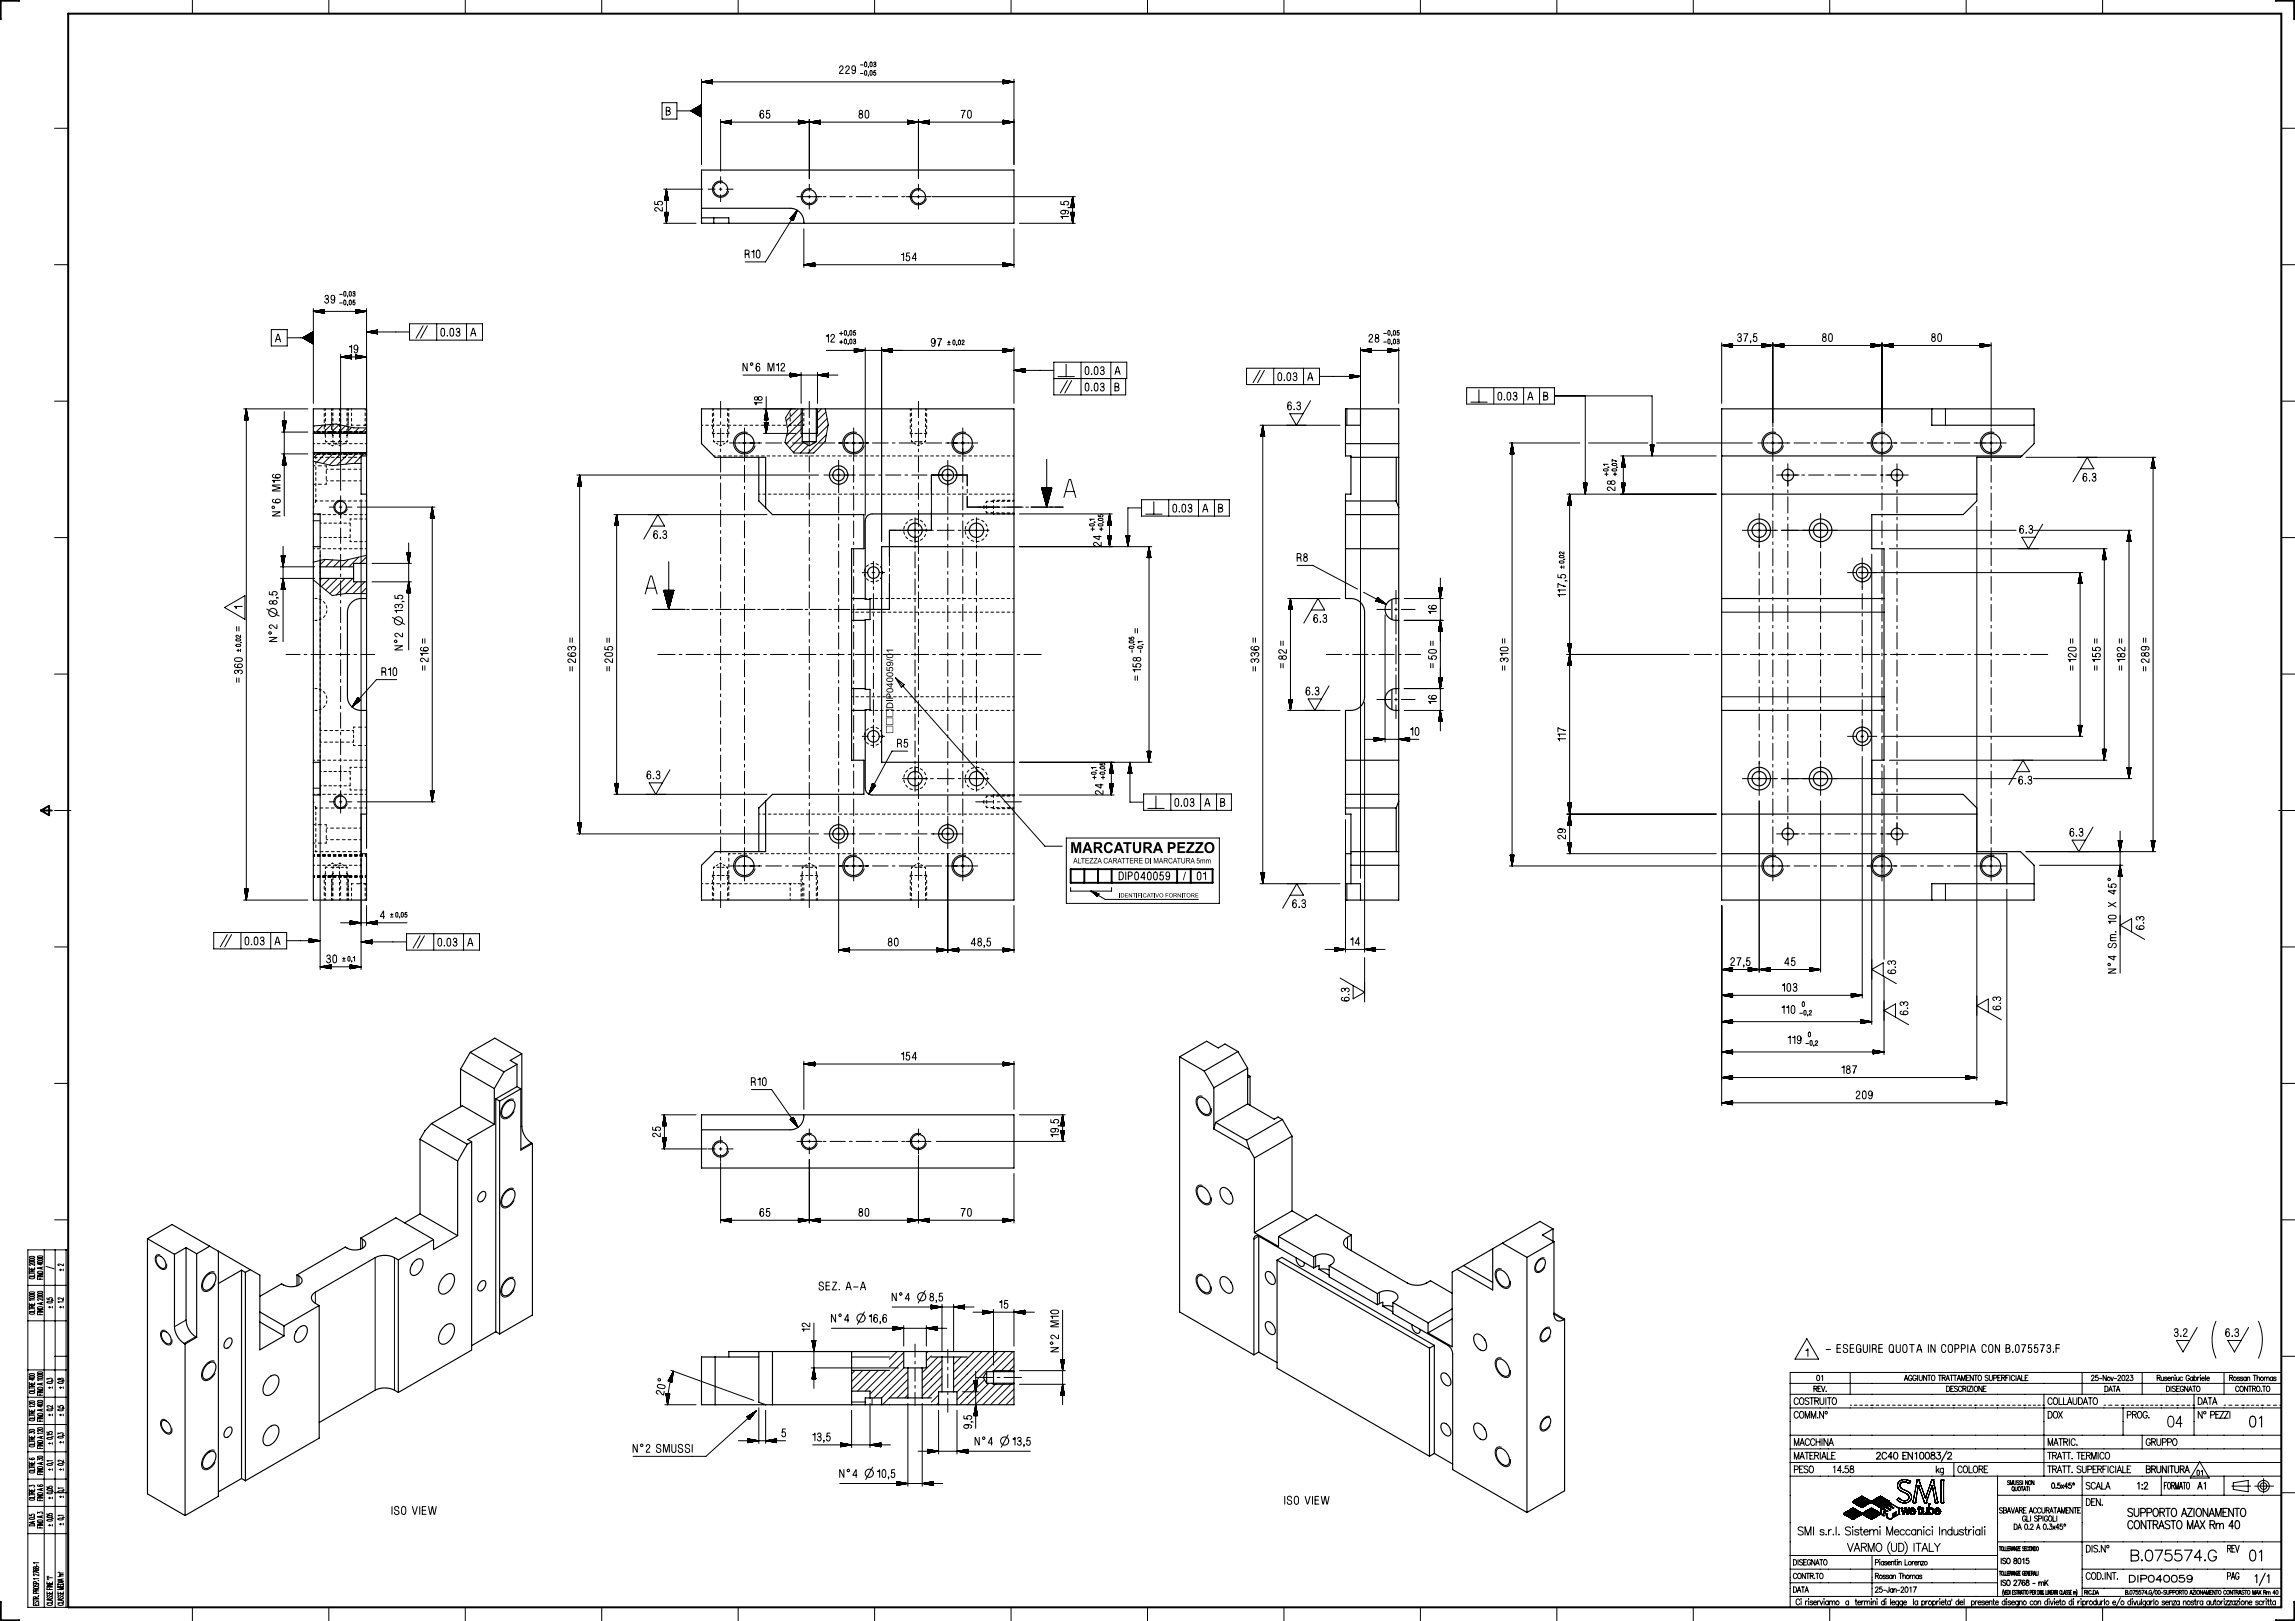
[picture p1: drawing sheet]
<svg xmlns="http://www.w3.org/2000/svg" width="841mm" height="594mm" viewBox="0 0 841 594" stroke-linecap="round" stroke-linejoin="round" font-family="sans-serif">
<defs><g id="words">
<text font-size="5.7" x="392.2" y="312.6">MARCATURA PEZZO</text>
<text font-size="4.2" x="433.4" y="322.5">/</text>
<text font-size="3.5" x="327.3" y="259.8" transform="rotate(-90 327.3 259.8)">DIP040059/01</text>
<text font-size="2.8" x="393.3" y="316.4">ALTEZZA CARATTERE DI MARCATURA 5mm</text>
<text font-size="2.1" x="410" y="328.8">IDENTIFICATIVO FORNITORE</text>
</g></defs>
<g fill="none" stroke="#000" stroke-width=".37">
<path d="M0 .1l6.4 .1M0 .1h2.8M0 0h.4M0 6.7h.1M0 6.6h.1M0 6.5h.1M0 6.4h.1M0 6.3v.1M0 6.2h.1M0 6.1v.1M0 6v.1M0 5.9v.1"/>
<path d="M0 5.9h.1M0 5.7v.1M.1 5.6l-.1 .1M.1 5.6h-.1M.1 5.5h-.1M.1 5.4h-.1M.1 5.3h-.1M.1 5.2l-.1 .1M.1 5.1h-.1M.1 5l-.1 .1M.1 4.9l-.1 .1M.1 4.8l-.1 .1"/>
<path d="M.1 4.8h-.1M.1 4.6l-.1 .1M.1 4.5l-.1 .1M.1 4.5h-.1M.1 4.4h-.1M.1 4.3h-.1M.1 4.2h-.1M.1 4.1l-.1 .1M.1 4h-.1M.1 3.9l-.1 .1M.1 3.8l-.1 .1M.1 3.7l-.1 .1"/>
<path d="M.1 3.7h-.1M.1 3.5l-.1 .1M.1 3.4l-.1 .1M.1 3.4h-.1M.1 3.3h-.1M.1 3.2h-.1M.1 3.1h-.1M.1 3l-.1 .1M.2 2.9h-.2M.2 2.8l-.2 .1M.2 2.7l-.2 .1M.2 2.6l-.2 .1"/>
<path d="M.2 2.6h-.2M.2 2.5h-.2M.2 2.3l-.2 .1M.2 2.3h-.2M.2 2.2h-.2M.2 2.1h-.2M.2 2h-.2M.2 1.9l-.2 .1M.2 1.8l-.2 .1M.2 1.7h-.2M.2 1.6l-.2 .1M.2 1.5l-.2 .1"/>
<path d="M.2 1.5h-.2M.2 1.4h-.2M.2 1.2l-.2 .1M.2 1.2h-.2M.2 1.1h-.2M.2 1h-.2M.2 .9h-.2M.2 .8l-.2 .1M.2 .7l-.2 .1M.2 .6h-.2M.2 .5l-.2 .1M.2 .4l-.2 .1"/>
<path d="M.2 .4h-.2M.2 .3h-.2M70.5 0v5M120.5 0v5M170.5 0v5M220.5 0v5M270.5 0v5M320.5 0v5M370.5 0v5M420.5 0v5M470.5 0v5M520.5 0v5"/>
<path d="M570.5 0v5M620.5 0v5M670.5 0v5M720.5 0v5M770.5 0v5M834.4 0h6.6M835.6 .1h5.4M837.8 .1h3.2M840.8 5h.1M840.8 6.7h.1M840.8 6.6h.1M840.8 6.5h.1"/>
<path d="M840.8 6.2h.1M840.8 5.9h.1M840.8 5.6h.1M840.8 5.5h.1M840.8 5.4h.1M840.8 5.3h.1M840.8 5.1h.1M840.8 4.4h.1M840.8 4.3h.1M840.8 4.2h.1M840.8 4.1h.1M840.8 4h.1"/>
<path d="M840.8 3.9h.1M840.8 3.8h.1M840.8 3.2h.1M840.8 3.1h.1M840.8 2.9h.1M840.8 2.8h.1M840.8 2.7h.1M840.8 2.6h.1M840.8 2h.1M840.8 1.9h.1M840.8 1.7h.1M840.8 1.6h.1"/>
<path d="M840.8 1.5h.1M840.8 1.2h.2M840.8 .8h.2M840.8 .5h.2M840.8 .4h.2M840.8 .3h.2M840.8 6.4h.1M840.8 6.3v.1M840.8 6.1v.1M840.8 6v.1M840.8 5.9v.1M840.8 5.7v.1"/>
<path d="M840.8 5.6v.1M840.8 5.2v.1M840.8 4.9v.1M840.8 4.8v.1M840.8 4.8h.1M840.8 4.6v.1M840.8 4.5v.1M840.8 4.5h.1M840.9 3.7l-.1 .1M840.9 3.7h-.1M840.9 3.5l-.1 .1M840.9 3.4l-.1 .1"/>
<path d="M840.9 3.4h-.1M840.9 3.3h-.1M840.9 3h-.1M840.9 2.6h-.1M840.9 2.5h-.1M840.9 2.3l-.1 .1M840.9 2.3h-.1M840.9 2.2h-.1M840.9 2.1h-.1M840.9 1.8h-.1M841 1.4h-.2M841 1.2l-.2 .1"/>
<path d="M841 1.1h-.2M841 1h-.2M841 .9h-.2M841 .7h-.2M841 .6h-.2M242.6 37.6h5.5v6h-5.5zM244.1 39.3h.8a.68 .68 0 0 1 .6 .7 .68 .68 0 0 1-.6 .7 .74 .74 0 0 1 .7 .7 .74 .74 0 0 1-.7 .7h-.8zM254.3 39.9h2.8M254.4 39.9h2.7M254.6 39.8h2.5M254.7 39.7h2.4M254.9 39.6h2.2"/>
<path d="M255 39.5h2.1M255.2 39.4h1.9M255.3 39.3h1.8M255.5 39.2h1.6M255.7 39.1h1.4M255.8 39.1h1.3M256 38.9h1.1M256.1 38.9h1M256.3 38.8h.8M256.4 38.7h.7M256.6 38.6h.5M256.8 38.5h.3"/>
<path d="M256.9 38.4h.2M257.1 29v31.3M257.1 30h114.5M257.1 30l4 .7M257.2 30h3.9M257.8 29.9h3.3M257.8 30.1h3.3M258.4 29.8h2.7M258.4 30.2h2.7M258.7 30.3h2.4M258.9 29.7h2.2M259.2 29.6h1.9"/>
<path d="M259.2 30.4h1.9M259.8 29.5h1.3M259.8 30.5h1.3M260.4 29.4h.7M260.4 30.6h.7M261 29.3h.1M261 30.7h.1M261.1 29.3v1.4M261.1 29.3l-4 .7M307.6 24.9a.7 .7 0 0 1 1.1-.7 .7 .7 0 0 1 0 1.3l-.9 .8-.2 .6h1.4M309.9 24.9a.7 .7 0 0 1 1-.7 .7 .7 0 0 1 0 1.3l-.8 .8-.2 .6h1.4M312.4 24.2a.77 .77 0 0 1 1.1 .8 .77 .77 0 0 1-1.2 .5z"/>
<path d="M313.5 24.9v.3a1.07 1.07 0 0 1 0 1.2 1.07 1.07 0 0 1-1.1 .4l-.2-.4M315.3 23.8h1M315.3 26.9h1M317 22.8a.57 .57 0 0 1 .7 .2 .57 .57 0 0 1-.1 .7 .51 .51 0 0 1-.5 .8 .51 .51 0 0 1-.3-.9zM317 26a.57 .57 0 0 1 .7 .1 .57 .57 0 0 1-.1 .8 .51 .51 0 0 1-.5 .7 .51 .51 0 0 1-.3-.9zM318.3 24.4l-.1 .4M318.3 27.6l-.1 .3M318.9 22.8a.57 .57 0 0 1 .8 .2 .57 .57 0 0 1-.1 .7 .51 .51 0 0 1-.5 .8 .51 .51 0 0 1-.3-.9zM318.9 26a.57 .57 0 0 1 .8 .1 .57 .57 0 0 1-.1 .8 .51 .51 0 0 1-.5 .7 .51 .51 0 0 1-.3-.9zM320.2 23.1a.4 .4 0 0 1 .5-.4 .4 .4 0 0 1 .3 .5 .4 .4 0 0 1-.4 .3M320.4 23.5a.46 .46 0 0 1 .6 .3 .46 .46 0 0 1-.3 .6 .46 .46 0 0 1-.5-.3M320.9 25.9h-.6l-.1 .9a.43 .43 0 0 1 .7-.1 .43 .43 0 0 1-.1 .7 .43 .43 0 0 1-.6-.2"/>
<path d="M367.6 29.3l4 .7M367.6 29.3v1.4M367.6 29.3h.1M367.6 29.4h.7M367.6 29.5h1.2M367.6 29.6h1.8M367.6 29.7h2.1M367.6 29.7l2.7 .1M367.6 29.8l3.2 .1M367.6 29.9l3.8 .1M367.6 30.7h.1M367.6 30.2h2.7"/>
<path d="M368.3 30.6h-.7M368.8 30.5h-1.2M369.4 30.4h-1.8M370 30.3h-2.4M370.8 30.1l-3.2 .1M371.6 29v31.3M371.6 30l-4 .7M20 47h5M244.1 40.7h.8M248.1 40.6h5M253.2 40.6h3.9M253.2 40.7h3.9"/>
<path d="M253.3 40.5h3.8M253.3 40.7h3.8M253.5 40.4h3.6M253.5 40.9h3.6M253.6 40.3h3.5M253.6 40.9h3.5M253.8 40.2h3.3M253.8 41h3.3M253.9 40.2h3.2M253.9 41.1h3.2M254.1 40h3M254.1 41.2h3"/>
<path d="M254.2 41.3h2.9M254.4 41.4h2.7M254.5 41.5h2.6M254.7 41.6h2.4M254.9 41.7h2.2M255 41.7h2.1M255.2 41.9h1.9M255.3 41.9h1.8M255.5 42h1.6M255.6 42.1h1.5M255.8 42.2h1.3M256 42.3h1.1"/>
<path d="M256.1 42.4h1M256.3 42.5h.8M256.4 42.6h.7M256.6 42.7h.5M256.7 42.7h.4M256.9 42.9h.2M264.1 43.8v18.9M264.1 44.7h107.5M264.1 44.7l4 .8M264.2 44.8h3.9M264.8 44.6h3.3M264.8 44.9h3.3"/>
<path d="M265.4 44.5h2.7M265.4 45h2.7M265.7 44.5h2.4M265.7 45h2.4M266.2 44.4h1.9M266.2 45.1h1.9M266.8 44.3h1.3M266.8 45.2h1.3M267.4 44.2h.7M267.4 45.3h.7M268 44.1h.1M268 45.4h.1"/>
<path d="M268.1 44v1.5M268.1 44l-4 .7M279.8 41a.74 .74 0 0 0-1-.4 .74 .74 0 0 0-.3 1.1 .98 .98 0 0 0 0 1.1 .98 .98 0 0 0 1.1 .4 .79 .79 0 0 0 .2-1.3 .79 .79 0 0 0-1.2 .2l-.1 .4M282.1 40.4h-1.1l-.1 1.5a.83 .83 0 0 1 1.2 .1 .83 .83 0 0 1-.3 1.2h-.7l-.3-.5M292.6 44v1.5M292.6 44.1h.1M292.6 44.1l.7 .1M292.6 44.2l1.2 .1M292.6 44.3l1.8 .1M292.6 44.4l2.4 .1M292.6 44.5h2.7M292.6 44.6h3.2"/>
<path d="M292.6 45.4h.1M292.6 45h2.7M292.6 44l8 1.5M293.3 45.3l-.7 .1M293.8 45.2l-1.2 .1M294.4 45.1l-1.8 .1M295 45l-2.4 .1M295.8 44.9h-3.2M296.4 44.8h-3.8M296.6 43.8v21.7M296.7 44.8h3.9M297.3 44.6h3.3"/>
<path d="M297.3 44.9h3.3M297.9 44.5h2.7M297.9 45h2.7M298.2 44.5h2.4M298.2 45h2.4M298.7 44.4h1.9M298.7 45.1h1.9M299.3 44.3h1.3M299.3 45.2h1.3M299.9 44.2h.7M299.9 45.3h.7M300.5 44.1h.1"/>
<path d="M300.5 45.4h.1M300.6 44v1.5M300.6 44l-8 1.5M315.3 41.7a.67 .67 0 0 1-.4-1 .67 .67 0 0 1 1.1 0 .67 .67 0 0 1-.4 1M317.2 40.6l.5-.2a1.89 1.89 0 0 1 .5 2.6 .74 .74 0 0 1-1 .1 .74 .74 0 0 1-.2-1zM332.6 44v1.5M332.6 44.1h.1M332.6 44.1l.7 .1M332.6 44.2l1.2 .1M332.6 44.3l1.8 .1M332.6 44.4l2.4 .1M332.6 44.5h2.7"/>
<path d="M332.6 44.6h3.2M332.6 45.4h.1M332.6 45h2.7M332.6 44l8 1.5M333.3 45.3l-.7 .1M333.8 45.2l-1.2 .1M334.4 45.1l-1.8 .1M335 45l-2.4 .1M335.8 44.9h-3.2M336.4 44.8h-3.8M336.6 43.8v21.7M336.7 44.8h3.9"/>
<path d="M337.3 44.6h3.3M337.3 44.9h3.3M337.9 44.5h2.7M337.9 45h2.7M338.2 44.5h2.4M338.2 45h2.4M338.7 44.4h1.9M338.7 45.1h1.9M339.3 44.3h1.3M339.3 45.2h1.3M339.9 44.2h.7M339.9 45.3h.7"/>
<path d="M340.5 44.1h.1M340.5 45.4h.1M340.6 44v1.5M340.6 44l-8 1.5M352.2 40.4h1.5l-1.1 2.9M354.8 40.6l.4-.2a1.88 1.88 0 0 1 .6 2.6 .74 .74 0 0 1-1 .1 .74 .74 0 0 1-.2-1zM367.6 44v1.5M367.6 44l4 .7M367.6 44.1h.1M367.6 44.1l.7 .1M367.6 44.2l1.2 .1M367.6 44.3l1.8 .1"/>
<path d="M367.6 44.4l2.4 .1M367.6 44.5h2.7M367.6 44.6h3.2M367.6 45.4h.1M367.6 45h2.7M368.3 45.3l-.7 .1M368.8 45.2l-1.2 .1M369.4 45.1l-1.8 .1M370 45l-2.4 .1M370.8 44.9h-3.2M371.4 44.8h-3.8M371.6 44.7l-4 .8"/>
<path d="M836 47h5M239.9 73.8v1.1l1.5 .1a.83 .83 0 0 1 .1-1.2 .83 .83 0 0 1 1.2 .3v.7l-.6 .3M242.7 76v1.4l-.6-.2-.9-.9a.7 .7 0 0 0-1.2 0 .7 .7 0 0 0 .7 1.1M243.2 69.3h14.3M243.5 77.8h1.4M243.5 77.8l.7 4M243.5 73.3h1.4M243.5 73.2v.1M243.5 77.8v.1M243.6 77.8v.7M243.6 72.6v.7M243.7 77.8v1.3"/>
<path d="M243.7 72.1v1.2M243.8 71.8v1.5M243.8 77.8v1.6M243.8 77.8l.1 2.1M243.9 71.2v2.1M243.9 77.8l.1 2.7M244 70.6v2.7M244 77.8l.1 3.3M244.1 70v3.3M244.1 77.8l.1 3.9M244.2 69.5v3.8M244.2 69.3v12.5"/>
<path d="M244.2 69.3l-.7 4M244.2 69.3l.7 4M244.3 69.8v3.5M244.3 77.8v3.6M244.4 70.3v3M244.4 77.8v3M244.5 70.9v2.4M244.5 77.8v2.4M244.6 71.5v1.8M244.6 77.8v1.9M244.7 72.1v1.2M244.7 77.8v1.3"/>
<path d="M244.8 72.3v1M244.8 77.8v1M244.9 72.9v.4M244.9 77.8v.4M244.9 77.8l-.7 4M259.5 69.3h2.6M263.6 69.3h1M264.1 64.7v2.6M264.1 68.8v1M264.1 71.3v2.6M264.8 66.4a3 3 0 0 0-3.6 2.1 3 3 0 0 0 2.1 3.7 3 3 0 0 0 3.7-2.1M266.1 69.3h2.5"/>
<path d="M290 79.6l-.4 .6M290.3 79.1l-.7 1.1M290.9 78.5l-1.2 1.7 .8-1.3M291.1 79.9l-.6 .9M291.2 79.7l-.7 1M291.3 78l-1.4 2.3M291.4 79.1l-.9 1.6M291.6 78.6l-1.3 2M291.7 77.6l-1.8 2.8M292 72.1h9.1M292 77.5l-1.8 3.1 1.6-2.6M292.1 77.2l-2.1 3.2"/>
<path d="M292.2 77.1l-11.7 18.9h-7.4M292.2 77.1l-2.7 3M292.2 77.1l-1.5 3.7M296.6 67.5v2.6M296.6 71.6v1M296.6 74.1v2.5M297.3 69.2a3 3 0 0 0-3.6 2.1 3 3 0 0 0 2.1 3.7 3 3 0 0 0 3.7-2.2M301.7 72.1h1M304.2 72.1h5.6M311.3 72.1h1M313.8 72.1h5.6M320.9 72.1h1"/>
<path d="M323.4 72.1h5.6M330.5 72.1h1M332 72.1h9.1M336.6 67.5v2.6M336.6 71.6v1M336.6 74.1v2.5M337.3 69.2a3 3 0 0 0-3.6 2.1 3 3 0 0 0 2.1 3.7 3 3 0 0 0 3.7-2.2M341.6 72.1h52.5M388.8 73.8v1.1l1.4 .1a.83 .83 0 0 1 .1-1.2 .83 .83 0 0 1 1.2 .3v.7l-.5 .3M389.3 79.3v.6M389.5 77.1a.75 .75 0 0 1 .9 .9 .75 .75 0 0 1-1.2 .4 .72 .72 0 0 1-.4-1 .72 .72 0 0 1 1-.3 1.07 1.07 0 0 1 1.2 0 1.07 1.07 0 0 1 .5 1.1l-.5 .2M391.6 79.3h-2.8l.4 .3 .1 .5"/>
<path d="M391.6 76l-.2 .2h.7M392.3 77.8h1.5M392.3 77.8l.8 4M392.3 76.1h1.5M392.4 77.8v.4M392.4 75.7v.4M392.5 75.4v.7M392.5 77.8v.7M392.5 77.8l.1 1.3M392.6 74.8v1.3M392.6 77.8l.1 1.9M392.7 74.2v1.9"/>
<path d="M392.7 77.8l.1 2.4M392.8 73.7v2.4M392.8 77.8l.1 3M392.9 73.1v3M392.9 72.8v3.3M392.9 77.8v3.3M393.1 72.1v9.7M393.1 72.1l-.8 4M393.1 72.1l.7 4M393.1 72.2v3.9M393.1 77.8v3.9M393.2 72.8v3.3"/>
<path d="M393.2 77.8v3.3M393.3 73.4v2.7M393.3 77.8v2.7M393.4 73.9v2.2M393.4 77.8v2.1M393.4 74.2v1.9M393.5 77.8l-.1 1.9M393.5 74.8v1.3M393.6 77.8l-.1 1.3M393.6 75.4v.7M393.7 77.8l-.1 .7M393.7 76v.1"/>
<path d="M393.7 77.8v.1M393.8 77.8l-.7 4M20 97h5M243.2 81.8h11.9M273.1 93.2l1.2 .1 .3 1.2M273.7 93.2a.76 .76 0 0 0 .8-.8 .76 .76 0 0 0-.8-.8h-.6v2.9M275.5 92.2l.5-.1 .2-.4v2.8M275.7 92.2h.5M277.4 91.8l.4-.2a1.98 1.98 0 0 1 .4 2.8l-.4 .1a2.07 2.07 0 0 1-.4-2.7zM289.5 80.1l1.2 .7M289.6 80l-.1 .1M290.7 80.7v.1"/>
<path d="M291 80.2l-.4 .6 .2-.3M294.6 83.8v14.2M294.6 97h77M295 97.1h3.6M295 96.9h3.6M295.3 96.9h3.3M295.6 97.2h3M295.9 96.8h2.7M296.2 97.3h2.4M296.4 97.3h2.2M296.4 96.7h2.2M297 97.4h1.6"/>
<path d="M297 96.6h1.6M297.6 97.5h1M297.6 96.5h1M298.2 97.6h.4M298.2 96.4h.4M298.5 96.3h.1M298.6 96.3v1.4l-4-.7M298.6 96.3l-4 .7M330.3 93.3l.6-.2 .2-.4v2.8M330.5 93.3h.6M333.3 92.7h-1l-.2 1.5a.83 .83 0 0 1 1.3 0 .83 .83 0 0 1-.3 1.3h-.8l-.3-.6M335.8 94.7h-1.5l1.1-2 .1 2.8"/>
<path d="M367.6 96.3v1.4l4-.7M367.6 97.3h2.4M367.6 96.3h.1M367.6 96.4h.4M367.6 96.4l.9 .1M367.6 96.5l1.5 .1M367.6 96.6l2.1 .1M367.6 96.7l2.7 .1M367.6 96.8l3.2 .1M367.6 96.9h3.5M367.6 96.3l4 .7M368 97.6l-.4 .1"/>
<path d="M368.5 97.5l-.9 .1M369.1 97.4l-1.5 .1M369.7 97.3l-2.1 .1M370.6 97.2h-3M371.1 97.1h-3.5M371.6 83.8v14.2M373.6 81.8h20.5M836 97h5M114.8 113.1v34.7M114.8 114.1h19.5M114.8 114.1l4 .7M115 114.1h3.8"/>
<path d="M115.5 114.2h3.3M115.5 114h3.3M116.1 114.3h2.7M116.1 113.9h2.7M116.4 114.4h2.4M116.4 113.8h2.4M117 114.5h1.8M117 113.7h1.8M117.6 114.6h1.2M117.6 113.6h1.2M118.1 114.7h.7M118.1 113.5h.7"/>
<path d="M118.7 114.8h.1M118.7 113.4h.1M118.8 113.4v1.4M118.8 113.4l-4 .7M119.1 108.8a.67 .67 0 0 1 .8-.6 .67 .67 0 0 1 .5 .8 .67 .67 0 0 1-.7 .6M119.4 109.6a.77 .77 0 0 1 1.1 .3 .77 .77 0 0 1-.5 1.1 .77 .77 0 0 1-1-.5M122.6 109a.75 .75 0 0 1-.9 .9 .75 .75 0 0 1-.3-1.2 .72 .72 0 0 1 1-.4 .72 .72 0 0 1 .2 1 1.07 1.07 0 0 1 0 1.2 1.07 1.07 0 0 1-1 .4l-.2-.4M124.4 111h1M124.4 107.9h1M126.1 110.1a.57 .57 0 0 1 .7 .1 .57 .57 0 0 1 0 .8 .51 .51 0 0 1-.6 .7 .51 .51 0 0 1-.2-.9zM126.1 106.9a.57 .57 0 0 1 .7 .2 .57 .57 0 0 1 0 .7 .51 .51 0 0 1-.6 .7 .51 .51 0 0 1-.2-.8zM127.4 111.7l-.1 .3"/>
<path d="M127.4 108.5l-.1 .4M128.1 106.9a.57 .57 0 0 1 .7 .2 .57 .57 0 0 1 0 .7 .51 .51 0 0 1-.6 .7 .51 .51 0 0 1-.3-.8zM128.1 110.1a.57 .57 0 0 1 .7 .1 .57 .57 0 0 1 0 .8 .51 .51 0 0 1-.6 .7 .51 .51 0 0 1-.3-.9zM129.4 107.2a.4 .4 0 0 1 .4-.4 .4 .4 0 0 1 .4 .5 .4 .4 0 0 1-.5 .3M129.5 107.6a.46 .46 0 0 1 .7 .3 .46 .46 0 0 1-.3 .6 .46 .46 0 0 1-.6-.3M130.1 110h-.7v.9a.43 .43 0 0 1 .6-.1 .43 .43 0 0 1-.1 .7 .43 .43 0 0 1-.6-.2M130.3 113.4v1.4M130.3 114.8h.1M130.3 114.3h2.7M130.3 113.4h.1M130.3 113.5h.7M130.3 113.6h1.3"/>
<path d="M130.3 113.7h1.9M130.3 113.8h2.4M130.3 113.9h2.7M130.3 113.9l3.3 .1M130.3 113.4l4 .7M131 114.7h-.7M131.6 114.6h-1.3M132.2 114.5h-1.9M132.7 114.4h-2.4M133.6 114.2l-3.3 .1M134.2 114.1l-3.9 .1M134.3 113.1v197.7"/>
<path d="M134.3 114.1l-4 .7M150.1 118.6h26.7v6h-26.7zM155.1 119.4l-2.6 4.5M156.6 119.4l-2.5 4.5M160 118.6v6M171 118.6v6M99.4 120.8h5.9v6h-5.9zM100.9 125.3l.9-2.9h.2l.8 2.9M101.2 124.4h1.4M105.3 123.8h5.5M110.9 123.7h3.9M110.9 123.8h3.9"/>
<path d="M111 123.7h3.8M111.1 123.6h3.7M111.1 124h3.7M111.2 124h3.6M111.3 123.5h3.5M111.4 123.4h3.4M111.4 124.1h3.4M111.5 124.2h3.3M111.6 123.3h3.2M111.7 123.3h3.1M111.7 124.3h3.1M111.8 124.4h3"/>
<path d="M111.9 123.1h2.9M112 123.1h2.8M112 124.5h2.8M112.2 123h2.6M112.2 124.6h2.6M112.3 124.7h2.5M112.4 122.8h2.4M112.5 122.8h2.3M112.5 124.8h2.3M112.6 124.8h2.2M112.7 122.7h2.1M112.9 122.6h1.9"/>
<path d="M112.9 125h1.9M113 125h1.8M113.1 122.5h1.7M113.2 122.4h1.6M113.2 125.1h1.6M113.4 122.3h1.4M113.4 125.2h1.4M113.5 125.3h1.3M113.6 122.2h1.2M113.7 122.1h1.1M113.7 125.4h1.1M113.8 125.5h1"/>
<path d="M113.9 122h.9M114 122h.8M114 125.6h.8M114.1 125.7h.7M114.2 121.8h.6M114.3 121.8h.5M114.3 125.8h.5M114.4 125.8h.4M114.5 121.7h.3M114.6 121.6h.2M114.6 126h.2M114.8 121.5h.1"/>
<path d="M114.8 126.1h.1M124.8 129.8v49.9M124.8 130.8h9.5M124.8 130.8l4 .7M125 130.8h3.8M125.3 130.9h3.5M125.5 130.7h3.3M125.8 131h3M126.1 130.6h2.7M126.4 131.1h2.4M126.7 130.5h2.1M127 131.2h1.8"/>
<path d="M127.3 130.4h1.5M127.6 131.3h1.2M127.6 130.3h1.2M127.8 131.3h1M128.1 127.1l.5-.2 .2-.4v2.8M128.1 130.2h.7M128.2 127.1h.6M128.4 131.4h.4M128.7 130.1h.1M128.8 130.1v1.4M128.8 130.1l-4 .7M130 126.6a.77 .77 0 0 1 1.1 .8 .77 .77 0 0 1-1.3 .5z"/>
<path d="M130.3 130.5l2.7 .1M130.3 130.6l3.3 .1M130.3 130.7l3.9 .1M130.3 131.3h1.3M130.3 130.1h.1M130.3 130.2h.7M130.3 130.3h1.3M130.3 130.4h1.6M130.3 130.4l2.1 .1M130.3 130.1l4 .7M130.3 130.1v1.4M130.7 131.4l-.4 .1"/>
<path d="M131.1 127.2v.4a1.07 1.07 0 0 1 0 1.1 1.07 1.07 0 0 1-1.1 .5l-.2-.4M131.3 131.3l-1 .1M132.2 131.2h-1.9M132.7 131.1h-2.4M133.3 131h-3M133.9 130.9h-3.6M134.3 121.6h15.8M134.3 121.6l4 .7M134.3 130.8l-4 .7M134.8 121.6h3.5M134.8 121.7h3.5M135 121.5h3.3"/>
<path d="M135.3 121.8h3M135.6 121.4h2.7M135.9 121.9h2.4M136.2 121.3h2.1M136.5 122h1.8M136.8 121.2h1.5M137.1 122.1h1.2M137.3 122.2h1M137.3 121.1h1M137.6 121.1h.7M137.9 122.3h.4M138.2 121h.1"/>
<path d="M138.3 120.9v1.4M138.3 120.9l-4 .7M161.8 120.5l.4-.2a1.98 1.98 0 0 1 .4 2.8l-.4 .1a2.07 2.07 0 0 1-.4-2.7zM163.8 123l.2 .1zM165.1 120.5l.4-.2a1.98 1.98 0 0 1 .4 2.8l-.4 .1a2.07 2.07 0 0 1-.4-2.7zM167.2 120.9a.67 .67 0 0 1 .8-.6 .67 .67 0 0 1 .6 .8 .67 .67 0 0 1-.8 .6M167.5 121.7a.77 .77 0 0 1 1.1 .3 .77 .77 0 0 1-.5 1.1 .77 .77 0 0 1-1-.6M172.5 123.1l.8-2.8h.2l.9 2.8M172.8 122.2h1.3M272.3 137.4h34.8M273.8 133.1v2.8l-1.5-2.8v2.8M275.3 132.9l.6 .4-.3 .6-.6-.3z"/>
<path d="M278.4 133.7a.74 .74 0 0 0-1.1-.4 .74 .74 0 0 0-.2 1.1 .98 .98 0 0 0 0 1.1 .98 .98 0 0 0 1.1 .3 .79 .79 0 0 0 .2-1.2 .79 .79 0 0 0-1.2 .2l-.1 .4M281.4 135.9v-2.8h.3l.8 2.8 .8-2.8h.3v2.8M284.5 133.7l.6-.1 .2-.5v2.8M284.7 133.7h.6M286.2 133.9a.7 .7 0 0 1 1-.7 .7 .7 0 0 1 0 1.3l-.8 .8-.2 .6h1.4M289.6 136.7v1.5M289.6 137.2l3 .1M289.6 137.3l3.5 .1M289.6 137.9h1.5M289.6 138.1h.1M289.6 136.8h.4M289.6 136.9h.9"/>
<path d="M289.6 137h1.2M289.6 137l1.8 .1M289.6 137.1l2.4 .1M289.6 136.7l4 .7-4 .8M290.3 138l-.7 .1M290.8 137.9l-1.2 .1M291.7 137.8h-2.1M292.3 137.7h-2.7M292.8 137.6h-3.2M293.4 137.5h-3.8M293.6 136.4v11.4M299.6 136.4v11.4"/>
<path d="M299.7 137.5h3.9M300 137.4h3.6M300.3 137.6h3.3M300.6 137.3h3M300.9 137.7h2.7M301.2 137.2h2.4M301.4 137.8h2.2M301.7 137.1h1.9M302 137.9h1.6M302.3 137.9h1.3M302.3 137h1.3M302.6 136.9h1"/>
<path d="M302.8 123.1l.5-.1 .3-.5v2.8M302.8 128.4h68.8M302.9 138h.7M303 123.1h.6M303.2 136.8h.4M303.5 138.1h.1M303.6 136.7l-4 .7 4 .8M303.6 136.7v1.5M304.5 123.3a.7 .7 0 0 1 1-.7 .7 .7 0 0 1 0 1.3l-.8 .8-.2 .6h1.3M307.6 122.2h1.3M307.6 125.4h1.3M308.2 121.6v1.2"/>
<path d="M308.2 124.7v1.3M309.5 121.2a.56 .56 0 0 1 .8 .2 .56 .56 0 0 1-.1 .7 .51 .51 0 0 1-.2 .7 .51 .51 0 0 1-.6-.1 .51 .51 0 0 1 0-.7zM309.5 124.4a.56 .56 0 0 1 .8 .1 .56 .56 0 0 1-.1 .8 .51 .51 0 0 1-.2 .6 .51 .51 0 0 1-.6-.1 .51 .51 0 0 1 0-.7zM310.8 122.8l-.1 .4M310.8 126l-.1 .3M311.5 121.2a.56 .56 0 0 1 .7 .2 .56 .56 0 0 1 0 .7 .51 .51 0 0 1-.2 .7 .51 .51 0 0 1-.7-.1 .51 .51 0 0 1 .1-.7zM311.5 124.4a.56 .56 0 0 1 .7 .1 .56 .56 0 0 1 0 .8 .51 .51 0 0 1-.2 .6 .51 .51 0 0 1-.7-.1 .51 .51 0 0 1 .1-.7zM312.8 124.6a.4 .4 0 0 1 .4-.3 .4 .4 0 0 1 .4 .4 .4 .4 0 0 1-.5 .4M313 125.1a.46 .46 0 0 1 .6 .2 .46 .46 0 0 1-.3 .6 .46 .46 0 0 1-.6-.3M313.1 127.7h.1M313.1 127.8h.7M313.1 127.9h1.2"/>
<path d="M313.1 128h1.8M313.1 128.1h2.1M313.1 128.1l2.7 .1M313.1 128.2l3.2 .1M313.1 128.3l3.8 .1M313.1 129h.7M313.1 128.5h3.2M313.1 127.7l4 .7-4 .7M313.1 127.7v1.4M313.5 129l-.4 .1M313.5 121.1h-.6l-.1 .9a.43 .43 0 0 1 .7 0 .43 .43 0 0 1-.1 .6 .43 .43 0 0 1-.7-.1M314.3 128.9h-1.2"/>
<path d="M314.9 128.8h-1.8M315.5 128.7h-2.4M316.1 128.6h-3M317.1 127.4v61.4M323.1 127.4v70.9M323.2 128.4h3.9M323.8 128.3h3.3M323.8 128.5h3.3M324.1 128.6h3M324.4 128.2h2.7M324.7 128.7h2.4M324.9 128.1h2.2"/>
<path d="M325.2 128h1.9M325.2 128.8h1.9M325.8 127.9h1.3M325.8 128.9h1.3M326.4 127.8h.7M326.4 129h.7M326.7 129h.4M327 127.7h.1M327.1 127.7l-4 .7 4 .7M327.1 127.7v1.4M341.5 124.2a.77 .77 0 0 1 1.2 .8 .77 .77 0 0 1-1.3 .5zM342.6 124.8l.1 .4a1.07 1.07 0 0 1-.1 1.1 1.07 1.07 0 0 1-1 .5l-.2-.4"/>
<path d="M343.6 124.1h1.4l-1 2.8M347.3 125.4h.9M347.3 126.3h.9M347.7 125v.9M349.3 124.7a.56 .56 0 0 1 .7 .2 .56 .56 0 0 1 0 .7 .51 .51 0 0 1-.5 .7 .51 .51 0 0 1-.3-.8zM350.6 126.3l-.1 .4M351.3 124.7a.56 .56 0 0 1 .7 .2 .56 .56 0 0 1 0 .7 .51 .51 0 0 1-.6 .7 .51 .51 0 0 1-.2-.8zM352.5 125.1a.42 .42 0 0 1 .6-.4 .42 .42 0 0 1 0 .7l-.6 .9h.8M367.6 127.7v1.4M367.6 127.7l4 .7M367.6 127.7h.1M367.6 127.8h.7"/>
<path d="M367.6 127.9h1.2M367.6 128h1.8M367.6 128.1h2.1M367.6 128.1l2.7 .1M367.6 128.2l3.2 .1M367.6 128.3l3.8 .1M367.6 129h.7M367.6 128.5h3.2M368 129l-.4 .1M368.8 128.9h-1.2M369.4 128.8h-1.8M370 128.7h-2.4"/>
<path d="M370.6 128.6h-3M371.6 135.7h14.6M371.6 135.7l4 .7M371.6 127.4v20.4M371.6 128.4l-4 .7M371.7 135.7h3.9M372.3 135.8h3.3M372.3 135.6h3.3M372.9 135.9h2.7M372.9 135.5h2.7M373.2 136h2.4M373.2 135.4h2.4"/>
<path d="M373.7 136.1h1.9M373.7 135.3h1.9M374.3 136.2h1.3M374.3 135.2h1.3M374.9 136.3h.7M374.9 135.1h.7M375.5 136.4h.1M375.5 135h.1M375.6 135v1.4M375.6 135l-4 .7M386.2 138.7h26.7v-6h-26.7v12h26.3v-6M387.7 138h6"/>
<path d="M390.7 133.5v4.5M391.2 139.5l-2.6 4.5M392.7 139.5l-2.5 4.5M396.1 132.7v12M397.9 134.6l.4-.2a1.89 1.89 0 0 1 .6 2.6 .74 .74 0 0 1-1.1 .1 .74 .74 0 0 1-.1-1zM399.9 137.1l.2 .1zM401.2 134.6l.4-.2a1.89 1.89 0 0 1 .6 2.6 .74 .74 0 0 1-1 .1 .74 .74 0 0 1-.2-1zM403.3 135a.67 .67 0 0 1 .8-.6 .67 .67 0 0 1 .6 .8 .67 .67 0 0 1-.8 .5M403.6 135.7a.77 .77 0 0 1 1.1 .4 .77 .77 0 0 1-.5 1 .77 .77 0 0 1-1-.5M407.1 132.7v12M408.6 137.2l.8-2.8h.2l.9 2.8M408.9 136.3h1.3"/>
<path d="M456.8 134.9h26.7v6h-26.7zM461.8 135.7l-2.6 4.5M463.3 135.7l-2.5 4.5M466.8 134.9v6M468.5 136.8l.5-.2a1.88 1.88 0 0 1 .5 2.6 .74 .74 0 0 1-1 .1 .74 .74 0 0 1-.2-1zM470.5 139.3l.2 .1zM471.8 136.8l.5-.2a1.89 1.89 0 0 1 .5 2.6 .75 .75 0 0 1-1 .1 .75 .75 0 0 1-.2-1zM474 137.2a.67 .67 0 0 1 .7-.6 .67 .67 0 0 1 .6 .8 .67 .67 0 0 1-.8 .5M474.3 137.9a.77 .77 0 0 1 1 .4 .77 .77 0 0 1-.4 1.1 .77 .77 0 0 1-1-.6M477.7 134.9v6M479.2 139.4l.8-2.8h.3l.8 2.8M479.5 138.5h1.3"/>
<path d="M483.5 137.9h15.1M494.6 138.5h.6M494.6 137.2l4 .7M494.6 137.2v1.4M494.6 137.2h.1M494.6 137.3h.6M494.6 137.4h1.2M494.6 137.5h1.8M494.6 137.6h2.1M494.6 137.7h2.7M494.6 137.8h3.2M494.6 137.9h3.8"/>
<path d="M494.6 138.1h3.2M495 138.6h-.4M495.8 138.4l-1.2 .1M496.4 138.3l-1.8 .1M497 138.2l-2.4 .1M497.5 138.1l-2.9 .1M498.6 137.9l-4 .7M498.6 128.4h14.2M498.6 127.4v194.4M498.6 128.4l4 .7M498.7 128.4h3.9M499.3 128.3h3.3"/>
<path d="M499.3 128.5h3.3M499.6 128.6h3M499.9 128.2h2.7M500.1 128.7h2.5M500.4 128.1h2.2M500.7 128h1.9M500.7 128.8h1.9M501.3 127.9h1.3M501.3 128.9h1.3M501.7 123.3a.7 .7 0 0 1 1-.7 .7 .7 0 0 1 0 1.3l-.8 .8-.2 .6h1.3M501.9 127.8h.7M501.9 129h.7"/>
<path d="M502.2 129h.4M502.4 127.7h.2M502.6 127.7v1.4M502.6 127.7l-4 .7M504.4 123.8a.67 .67 0 0 1-.3-1 .67 .67 0 0 1 1.1 0 .67 .67 0 0 1-.4 1M507.1 122.2h.9M507.1 125.3h.9M508.6 127.7h.1M508.6 127.8h.6M508.6 127.9h1.2M508.6 128h1.8M508.6 128.1h2.1"/>
<path d="M508.6 128.1l2.7 .1M508.6 128.2l3.2 .1M508.6 128.3l3.8 .1M508.6 129h.6M508.6 128.5h3.2M508.6 127.7l4 .7-4 .7M508.6 127.7v1.4M508.7 121.2a.83 .83 0 0 1 .8 .6 .83 .83 0 0 1-.2 .9 .61 .61 0 0 1-.8-.2 .61 .61 0 0 1 .1-.8zM508.7 124.4a.56 .56 0 0 1 .7 .1 .56 .56 0 0 1 0 .8 .51 .51 0 0 1-.5 .7 .51 .51 0 0 1-.3-.9zM509 129l-.4 .1M509.8 128.9h-1.2M510 122.8l-.1 .4"/>
<path d="M510 126l-.1 .3M510.4 128.8h-1.8M510.7 121.2a.56 .56 0 0 1 .7 .2 .56 .56 0 0 1 0 .7 .51 .51 0 0 1-.6 .8 .51 .51 0 0 1-.2-.9zM510.7 124.4a.56 .56 0 0 1 .7 .1 .56 .56 0 0 1 0 .8 .51 .51 0 0 1-.6 .7 .51 .51 0 0 1-.2-.9zM511 128.7h-2.4M511.5 128.6h-2.9M512 124.6a.4 .4 0 0 1 .4-.3 .4 .4 0 0 1 .4 .4 .4 .4 0 0 1-.5 .4M512.2 125.1a.46 .46 0 0 1 .6 .2 .46 .46 0 0 1-.3 .6 .46 .46 0 0 1-.6-.3M512.6 127.4v20.4M512.7 121.1h-.6l-.1 .9a.43 .43 0 0 1 .6 0 .43 .43 0 0 1 0 .6 .43 .43 0 0 1-.7-.1M630.9 125.6v22.2M630.9 126.6h98.8"/>
<path d="M631.3 126.7h3.6M631.3 126.5h3.6M631.6 126.5h3.3M631.9 126.8h3M632.2 126.4h2.7M632.5 126.9h2.4M632.8 126.3h2.1M633.1 127h1.8M633.4 127h1.5M633.4 126.2h1.5M633.9 126.1h1M633.9 127.1h1"/>
<path d="M634.2 126h.7M634.5 127.2h.4M634.8 125.9h.1M634.9 125.9v1.4l-4-.7M634.9 125.9l-4 .7M636.8 122.9a.67 .67 0 0 1 .8-.6 .67 .67 0 0 1 .6 .7 .67 .67 0 0 1-.8 .6M637.1 123.6a.77 .77 0 0 1 1.1 .4 .77 .77 0 0 1-.5 1 .77 .77 0 0 1-1-.5M639 122.3h1.5l-1 2.8M641.6 125.1l-.2-.2v.8M643.8 122.3h-1.1l-.1 1.4a.83 .83 0 0 1 1.2 .1 .83 .83 0 0 1-.3 1.3h-.7l-.3-.6M645.7 126.1h.9M645.7 126h.6"/>
<path d="M645.7 125.9h.1M645.7 127h1.8M645.7 126.1l1.5 .1M645.7 126.2l2.1 .1M645.7 126.3l2.7 .1M645.7 126.4l3.2 .1M645.7 126.5h3.5M645.7 125.9l8 1.4v-1.4M645.7 125.9v1.4l8-1.4M646.1 127.2l-.4 .1M646.6 127.1l-.9 .1M647.2 127l-1.5 .1"/>
<path d="M648.1 126.9h-2.4M648.6 126.8h-2.9M649.2 126.7h-3.5M649.7 125.6v30.7M650.1 126.7h3.6M650.1 126.5h3.6M650.4 126.5h3.3M650.7 126.8h3M651 126.4h2.7M651.2 126.9h2.5M651.5 126.3h2.2M651.8 127h1.9"/>
<path d="M652.1 127h1.6M652.1 126.2h1.6M652.7 126.1h1M652.7 127.1h1M653 126h.7M653.3 127.2h.4M653.5 125.9h.2M668.3 123.6a.67 .67 0 0 1-.3-1.1 .67 .67 0 0 1 1.1 0 .67 .67 0 0 1-.4 1.1M670.3 122.5l.5-.2a1.88 1.88 0 0 1 .5 2.5 .74 .74 0 0 1-1 .1 .74 .74 0 0 1-.2-1zM685.7 125.9l8 1.4v-1.4M685.7 126.1h.9M685.7 126h.6"/>
<path d="M685.7 125.9h.1M685.7 127h1.8M685.7 126.1l1.5 .1M685.7 126.2l2.1 .1M685.7 126.3l2.7 .1M685.7 126.4l3.2 .1M685.7 126.5h3.5M685.7 125.9v1.4l8-1.4M686.1 127.2l-.4 .1M686.6 127.1l-.9 .1M687.2 127l-1.5 .1M688.1 126.9h-2.4"/>
<path d="M688.6 126.8h-2.9M689.2 126.7h-3.5M689.7 125.6v30.7M690.1 126.7h3.6M690.1 126.5h3.6M690.4 126.5h3.3M690.7 126.8h3M691 126.4h2.7M691.2 126.9h2.5M691.5 126.3h2.2M691.8 127h1.9M692.1 127h1.6"/>
<path d="M692.1 126.2h1.6M692.7 126.1h1M692.7 127.1h1M693 126h.7M693.3 127.2h.4M693.5 125.9h.2M708.3 123.6a.67 .67 0 0 1-.3-1.1 .67 .67 0 0 1 1.1 0 .67 .67 0 0 1-.4 1.1M710.3 122.5l.5-.2a1.98 1.98 0 0 1 .3 2.7l-.3 .2a2.07 2.07 0 0 1-.5-2.7zM725.7 126.1h.9M725.7 126h.6M725.7 125.9h.1M725.7 127h1.8"/>
<path d="M725.7 126.1l1.5 .1M725.7 126.2l2.1 .1M725.7 126.3l2.7 .1M725.7 126.4l3.2 .1M725.7 126.5h3.5M725.7 125.9l4 .7M725.7 125.9v1.4l4-.7M726.1 127.2l-.4 .1M726.6 127.1l-.9 .1M727.2 127l-1.5 .1M728.1 126.9h-2.4M728.6 126.8h-2.9"/>
<path d="M729.2 126.7h-3.5M729.7 125.6v30.7M20 147h5M89.3 149.8h23.5M89.6 153.8h1.4M89.6 153.4v.4M89.7 152.9v.9M89.8 152.6v1.2M89.9 152v1.8M90 151.4v2.4M90.1 150.8v3M90.2 150.3v3.5"/>
<path d="M90.3 149.8v180M90.3 149.8l-.7 4M90.3 149.8l.7 4M90.3 150v3.8M90.4 150.5v3.3M90.5 151.1v2.7M90.6 151.7v2.1M90.7 152.3v1.5M90.7 152.6v1.2M90.8 153.1v.7M90.9 153.7v.1M103.2 158.3h9.6"/>
<path d="M103.5 154.3h1.4l-.7 4zM103.5 154.3v.4M103.6 154.3v1M103.7 154.3v1.6M103.8 154.3v2.2M103.9 154.3v2.4M103.9 154.3l.1 3M104 154.3l.1 3.6M104.2 150.8v38.3M104.3 154.3l-.1 3.6M104.3 154.3v3M104.4 154.3v2.7"/>
<path d="M104.5 154.3v2.2M104.6 154.3v1.6M104.7 154.3v1M104.8 154.3v.4M114.8 156.1l8.4-.7 6.5 1.4h4.6M114.8 158.3h19.5M115.2 156.1l-.4 .4M118.3 155.8l-3 3M118.8 158.8h.1M118.8 149.8v.6M118.8 151.5v1.1M118.8 153.8v1.1"/>
<path d="M118.8 156v1.1M118.8 158.3v.5M118.8 158.8l.1 .2M119.1 158.8h.6M119.1 159.4l.1 .2M119.2 149.8v.5M119.2 151.3v1M119.2 153.3v1M119.2 155.3v1M119.2 157.3v1M119.2 159.3v1M120.5 158.8h.9"/>
<path d="M121.5 155.5l-3.4 3.3M121.6 158.8h.1M121.6 149.8v.6M121.6 151.2v1.4M121.6 153v2.7M121.6 156v1.5M121.6 158.3v.5M121.6 158.8l.1 .2M121.9 158.8h1.2M121.9 159.4l.1 .2M122 149.8v.5M122 151.3v1"/>
<path d="M122 153.3v1M122 155.3v1M122 157.3v1M122 159.3v1M123.3 158.8h1.2M124.2 155.6l-3.2 3.2M124.4 149.8v.5M124.4 151.3v1M124.4 153.3v1M124.4 155.3v1M124.4 157.3v1M124.4 159.3v1"/>
<path d="M124.5 159.4l-.1 .2M124.7 158.8v.2M125 158.8h.9M126.5 156.1l-2.7 2.7M126.7 158.8h.6M127.1 149.8v.5M127.1 151.3v1M127.1 153.3v1M127.1 155.3v1M127.1 157.3v1M127.1 159.3v1M127.3 159.4l-.2 .2"/>
<path d="M127.5 158.8h.1M127.6 149.8v.6M127.6 151.2v1.4M127.6 153v2.7M127.6 156v1.5M127.6 158.3v.5M127.6 158.8l-.1 .2M128.8 155.3v.5h.6M128.8 149.8v.5M128.8 151.3v1M128.8 153.3v1M128.8 156.6l-2.2 2.2"/>
<path d="M130.7 155.8h1.2M131.5 156.8l-2 2M133.2 155.8h.7M133.8 149.8v.5M133.8 151.3v1M133.8 153.3v1M133.8 155.3v.5M134.2 155.8h.1M134.3 156.8l-2 2M257.1 155.8h.5M258.6 155.8h1M260.6 155.8h1"/>
<path d="M261.1 158.8h.1M261.1 149.8v.6M261.1 151.5v1.1M261.1 153.8v1.1M261.1 156v1.1M261.1 158.3v.5M261.1 158.8l.1 .2M261.4 158.8h.5M261.4 159.4l.1 .2M261.5 149.8v.5M261.5 151.3v1M261.5 153.3v1"/>
<path d="M261.5 155.3v1M261.5 157.3v1M261.5 159.3v1M262.7 155.8h1M262.8 158.8h.8M264.1 147.1v5.9M264.1 154.5v1.1M264.1 157v6M264.5 158.8h.9M264.7 155.8h1M266.2 158.8h.5M266.6 149.8v.5"/>
<path d="M266.6 151.3v1M266.6 153.3v1M266.6 155.3v1M266.6 157.3v1M266.6 159.3v1M266.7 155.8h1M266.7 159.4l-.1 .2M267 158.8h.1M267.1 149.8v.6M267.1 151.5v1.1M267.1 153.8v1.1M267.1 156v1.1"/>
<path d="M267.1 158.3v.5M267.1 158.8l-.1 .2M268.7 155.8h1.1M270.8 155.8h1M272.8 155.8h1M272.8 156.8v11M273.9 158.5a4 4 0 0 0-4.9 2.8 4 4 0 0 0 2.8 4.9 4 4 0 0 0 4.9-2.8M274.8 155.8h1.1M276.9 155.8h1M277 147.6v.6M277.8 145.8a.67 .67 0 0 0-1.1-.3 .67 .67 0 0 0 0 1.1 .67 .67 0 0 0 1.1-.4M278.9 155.8h1"/>
<path d="M279.3 147.6h-2.8l.4 .2 .1 .6M279.8 158.8h11.8M279.8 149.8h11.8M280.1 154.8h1.4l-.7 4M280.1 154.8l.7 4M280.1 153.7v.1M280.1 154.8v.1M280.1 154.8l.1 .7M280.2 153.1v.7M280.2 152.9v.9M280.2 154.8v1M280.3 154.8v1.6"/>
<path d="M280.3 152.3v1.5M280.4 154.8v2.2M280.4 151.7v2.1M280.5 154.8v2.7M280.5 151.1v2.7M280.6 154.8v3.3M280.6 150.5v3.3M280.7 150.3v3.5M280.7 154.8v3.6M280.8 145.3v13.5M280.8 149.8l.7 4h-1.4zM280.9 150.3v3.5"/>
<path d="M280.9 154.8v3.6M280.9 155.8h1.1M281 150.8v3M281 154.8v3M281.1 151.4v2.4M281.1 154.8v2.4M281.2 152v1.8M281.2 154.8v1.9M281.2 152.3v1.5M281.3 154.8l-.1 1.6M281.3 152.9v.9M281.4 154.8l-.1 1"/>
<path d="M281.4 153.4v.4M281.5 154.8l-.1 .4M283 155.8h1M285 155.8h1M287 155.8h1M289.1 155.8h.9M289.6 149.8v.5M289.6 151.3v1M289.6 153.3v1M289.6 155.3v.5M289.9 149.8l-2 3.3 .8 4.6-1.1 4.5 3.3 3.8h7.3l4.2-4.3 1.1-6.2-1.1-5.7M290.8 155.8h.9"/>
<path d="M292.5 155.8h.8M292.5 149.8l-4.4 4.5M293.6 149.8v9l.4 .8M294 159.7l-4.6 4.5M294 156.8l-5.9 5.9M294 154l-5.8 5.8M294 151.2l-5.5 5.5M294.6 155.3v.5h-.4M294.6 149.8v.5M294.6 151.3v1M294.6 153.3v1M296.6 147.1v5.9"/>
<path d="M296.6 154.5v1.1M296.6 157v6M299.6 149.8v9l-.5 .8M301 149.8l-1.9 1.9M302.7 151l-3.6 3.5M302.8 159.3l-6.7 6.7M303.1 153.4l-4 3.9M303.4 155.9l-4.3 4.3M312.8 156.8v11M313.9 158.5a4 4 0 0 0-4.9 2.8 4 4 0 0 0 2.8 4.9 4 4 0 0 0 4.9-2.8M333.6 158.8h.1M333.6 149.8v.6"/>
<path d="M333.6 151.5v1.1M333.6 153.8v1.1M333.6 156v1.1M333.6 158.3v.5M333.6 158.8l.1 .2M333.9 158.8h.5M333.9 159.4l.1 .2M334 149.8v.5M334 151.3v1M334 153.3v1M334 155.3v1M334 157.3v1"/>
<path d="M334 159.3v1M335.3 158.8h.8M336.6 147.1v5.9M336.6 154.5v1.1M336.6 157v6M337 158.8h.9M338.7 158.8h.5M339.1 149.8v.5M339.1 151.3v1M339.1 153.3v1M339.1 155.3v1M339.1 157.3v1"/>
<path d="M339.1 159.3v1M339.2 159.4l-.1 .2M339.5 158.8h.1M339.6 149.8v.6M339.6 151.5v1.1M339.6 153.8v1.1M339.6 156v1.1M339.6 158.3v.5M339.6 158.8l-.1 .2M352.8 156.8v11M353.9 158.5a4 4 0 0 0-4.9 2.8 4 4 0 0 0 2.8 4.9 4 4 0 0 0 4.9-2.8M397.9 140.6l.4-.2a1.89 1.89 0 0 1 .6 2.6 .74 .74 0 0 1-1.1 .1 .74 .74 0 0 1-.1-1z"/>
<path d="M399.9 143.1l.2 .1zM401.2 140.6l.4-.2a1.89 1.89 0 0 1 .6 2.6 .74 .74 0 0 1-1 .1 .74 .74 0 0 1-.2-1zM403.3 141a.67 .67 0 0 1 .8-.6 .67 .67 0 0 1 .6 .8 .67 .67 0 0 1-.8 .5M403.6 141.7a.77 .77 0 0 1 1.1 .4 .77 .77 0 0 1-.5 1 .77 .77 0 0 1-1-.5M408.6 140.4h.7a.68 .68 0 0 1 .7 .6 .68 .68 0 0 1-.7 .7 .74 .74 0 0 1 .8 .8 .74 .74 0 0 1-.8 .7h-.7zM408.6 141.7h.7M461.7 155.8h29.4M462.1 159.4v.4M462.2 158.8v1M462.3 158.3v1.5M462.4 158v1.8M462.5 157.4v2.4"/>
<path d="M462.6 156.8v3M462.7 156.3v3.5M462.7 155.8v168M462.7 155.8l-.7 4h1.4M462.7 155.8l.7 4M462.8 156.3v3.5M462.9 156.8v3M463 157.1v2.7M463.1 157.7v2.1M463.2 158.3v1.5M463.3 158.8v1M463.4 159.4v.4"/>
<path d="M463.4 159.7v.1M473.2 147.8a.74 .74 0 0 0-1.1-.3 .74 .74 0 0 0-.2 1 .98 .98 0 0 0 0 1.2 .98 .98 0 0 0 1.1 .3 .79 .79 0 0 0 .2-1.2 .79 .79 0 0 0-1.3 .1v.5M474.1 150l.2 .1zM475.3 147.9a.67 .67 0 0 1 .7-.6 .67 .67 0 0 1 .6 .8 .67 .67 0 0 1-.7 .5M475.6 148.6a.77 .77 0 0 1 1 .4 .77 .77 0 0 1-.4 1 .77 .77 0 0 1-1-.5M480.3 146.8l-5.2 9-2.5-4.2h4.9M493.6 149.8v6M537.4 142.1h32.2v6h-32.2zM539 147.4h6M542 142.8v4.6M547.4 142.1v6M549.2 143.9l.4-.2a1.98 1.98 0 0 1 .4 2.8l-.4 .1a2.07 2.07 0 0 1-.4-2.7z"/>
<path d="M551.2 146.4l.2 .2zM552.5 143.9l.4-.2a1.98 1.98 0 0 1 .4 2.8l-.4 .1a2.08 2.08 0 0 1-.4-2.7zM554.6 144.4a.67 .67 0 0 1 .8-.6 .67 .67 0 0 1 .5 .7 .67 .67 0 0 1-.7 .6M554.9 145.1a.77 .77 0 0 1 1.1 .4 .77 .77 0 0 1-.5 1 .77 .77 0 0 1-1-.5M558.3 142.1v6M559.9 146.6l.8-2.9h.2l.8 2.9M560.1 145.7h1.4M564.2 142.1v6M565.7 143.7h.7a.68 .68 0 0 1 .7 .7 .68 .68 0 0 1-.6 .7 .74 .74 0 0 1 .7 .7 .74 .74 0 0 1-.7 .8h-.8zM565.7 145.1h.8M569.6 145.1h35.8v22M580.9 145.1v36"/>
<path d="M649.7 156.8v11M650.7 158.5a4 4 0 0 0-4.9 2.8 4 4 0 0 0 2.8 4.9 4 4 0 0 0 4.9-2.8M689.7 156.8v11M690.7 158.5a4 4 0 0 0-4.9 2.8 4 4 0 0 0 2.8 4.9 4 4 0 0 0 4.9-2.8M712.9 149.8v6M729.7 156.8v11M730.7 158.5a4 4 0 0 0-4.9 2.8 4 4 0 0 0 2.8 4.9 4 4 0 0 0 4.9-2.8M836 147h5M100.4 173.9a.74 .74 0 0 0-.4 1 .74 .74 0 0 0 1.1 .2 .98 .98 0 0 0 1.1 0 .98 .98 0 0 0 .4-1.1 .79 .79 0 0 0-1.3-.2 .79 .79 0 0 0 .2 1.3h.4M100.4 176v.6M102.7 176h-2.8l.4 .3 .1 .5M102.7 177.7h-2.9v.3l2.9 .8-2.9 .8v.3h2.9"/>
<path d="M103.2 166.3h9.6M103.5 169.9v.4M103.6 169.4v.9M103.7 168.8v1.5M103.8 168.2v2.1M103.9 167.9v2.4M104 167.3v3M104.1 166.8v3.5M104.2 166.3l.7 4h-1.4zM104.2 166.8v3.5M104.3 167.3v3M104.4 167.6v2.7"/>
<path d="M104.5 168.2v2.1M104.6 168.8v1.5M104.7 169.4v.9M104.8 169.9v.4M114.8 166.3h19.5M114.8 162.6h.5M114.8 167.6h.2M114.8 169l7 1.6 7.2-.8h3.3M114.8 170.7h.6M114.8 177.5h.6M115.5 167.6h.7M115.7 167.6v.5"/>
<path d="M115.7 169.1v1M115.7 171.1v1M115.7 173.1v1M115.7 175.1v1M115.7 177.1v1M115.7 179.1v1M116.3 162.6h1M116.6 170.7h1.2M116.6 177.5h1.2M116.8 165.8l-2 2M117.3 167.6h1M118.2 162.6h1"/>
<path d="M119 170.7h.6v.6M119.2 161.8h.7M119.2 161.3v.5M119.2 161.8l.4 .2M119.4 167.6h1M119.6 176.9v.6h-.6M119.6 174.6v1.2M119.6 172.4v1.1M119.6 172h.5M119.6 176.2h.5M119.6 165.8l-3.5 3.5M120.2 162.6h1"/>
<path d="M120.2 162.4l.7 .4M121.2 172h1M121.2 176.2h1M121.2 161.8h.8M121.4 167.6h1.1M121.5 163.2l.3 .2 .3-.2M122 161.8h.6M122 161.3v.5M122 161.8l.3 .2M122.1 162.6h1M122.5 165.8l-4.1 4.1M123 162.4l.6 .4"/>
<path d="M123.3 172h1.1M123.3 176.2h1.1M123.4 162.4l-.6 .4M123.5 167.6h1M123.9 161.8h1.3M124.1 162.6h1M124.2 163.2l.4 .2 .3-.2M124.4 161.3v.5l-.3 .2M125.3 165.8l-4.6 4.6M125.4 172h1.1M125.4 176.2h1.1M125.6 167.6h1"/>
<path d="M126 162.6h1M126.2 162.4l-.7 .4M126.5 161.8h.6M127.1 161.3v.5M127.1 161.8l-.3 .2M127.5 172h1.1M127.5 176.2h1.1M127.7 167.6h1M128 162.6h1M128.1 165.8l-4.6 4.6M129.7 172h1M129.7 176.2h1"/>
<path d="M129.7 167.6h1.1M129.9 162.6h1M130.9 165.8l-4.2 4.3M131.8 172h.5M131.8 176.2h.5M131.8 167.6h.5M131.9 162.6h1M132.3 167.3l-2.5 2.5M133.8 165.8l-1.3 1.3M133.8 162.6h.5M211.4 174.1h88.5M211.7 178.1h1.4"/>
<path d="M211.7 178v.1M211.8 177.4v.7M211.9 176.8v1.3M212 176.2v1.9M212.1 175.9v2.2M212.2 175.4v2.7M212.3 174.8v3.3M212.4 174.2v3.9M212.4 174.1v131.5M212.4 174.1l-.7 4M212.4 174.1l.7 4M212.5 174.8v3.3"/>
<path d="M212.6 175.1v3M212.7 175.7v2.4M212.8 176.2v1.9M212.9 176.8v1.3M213 177.4v.7M213 177.7v.4M261.5 161.8h.4M261.5 161.3v.5M261.5 161.8l.3 .2M261.6 167.1h.5M262.5 162.4l.6 .4M262.8 161.8h.8"/>
<path d="M263.1 167.1h1M263.7 163.2l.4 .2 .3-.2M264.1 164.5v1M264.1 167v6M264.1 174.5v1M264.1 177v6M264.5 161.8h.9M265.1 167.1h1M265.7 162.4l-.7 .4M266.2 161.8h.4M266.6 161.3v.5M266.6 161.8l-.3 .2"/>
<path d="M267.1 167.1h1M267.3 162.3h11.8M269.1 167.1h1M271.1 167.1h1M272.8 168v1M272.8 170.5v6.2M272.8 178.2v1M273.1 167.1h1M275.1 167.1h1M277.1 167.1h1M279.1 167.1h1M280.6 162.3h5.8"/>
<path d="M281.1 167.1h1M283.1 167.1h1M285.1 167.1h1M287.1 167.1h1M287.9 162.3h1M289.1 167.1h1M290.4 162.3h5.8M291.1 167.1h1M293.1 167.1h1M294.4 162.1l-3.7 3.7M295.1 167.1h1M296.2 163.1l-2.9 2.9"/>
<path d="M296.6 164.5v1M296.6 167v6M296.6 174.5v1M296.6 177v6M297.1 167.1h1M297.7 162.3h1M299.1 167.1h1M300.2 162.3h5.7M301.1 167.1h1M301.9 174.1h11.5M303.1 167.1h1M305.1 167.1h1"/>
<path d="M307.1 167.1h1M307.3 168.7v11.8M307.3 162.3h11M309.1 167.1h1M311.1 167.1h1M312.8 168v1M312.8 170.5v6.2M312.8 178.2v1M313.1 167.1h1M314.9 174.1h5.6M315.1 167.1h1M317.1 167.1h1"/>
<path d="M319.1 167.1h1M319.7 162.3h5.8M321.1 167.1h1M322 174.1h1M323.1 167.1h1M324.5 174.1h5.6M325.1 167.1h1M327 162.3h1M327.1 167.1h1M329.1 167.1h1M329.5 162.3h5.8M331.1 167.1h1"/>
<path d="M331.6 174.1h1M333.1 167.1h1M334 161.8h.4M334 161.3v.5M334 161.8l.3 .2M334.1 174.1h5.6M335 162.4l.6 .4M335.1 167.1h1M335.3 161.8h.8M336.2 163.2l.4 .2 .3-.2M336.6 164.5v1M336.6 167v6"/>
<path d="M336.6 174.5v1M336.6 177v6M336.8 162.3h1M337 161.8h.9M337.1 167.1h1M338.2 162.4l-.7 .4M338.7 161.8h.4M339.1 167.1h1M339.1 161.3v.5M339.1 161.8l-.3 .2M339.3 162.3h5.7M341.1 167.1h1"/>
<path d="M341.2 174.1h13.2v3.9M341.3 174.1v3.4M341.3 178.6v1.1M343.1 167.1h1M345.1 167.1h1M346.5 162.3h11.8M347.1 167.1h1M347.3 168.7v11.8M349.1 167.1h1M351.1 167.1h1M352.8 168v1M352.8 170.5v6.2"/>
<path d="M352.8 178.2v1M353.1 167.1h1M354.4 179.3v1.3M355.1 167.1h1M357.1 167.1h1M359.1 167.1h1M361.1 167.1h1M363.1 167.1h1M365.1 167.1h1M367.1 167.1h1M369.1 167.1h1M371.1 167.1h.5"/>
<path d="M381.7 178.8l.1 .3M381.8 178.8l.1 .7M381.9 178.8l.1 1.1M382 178.8l.1 1.4M382.1 178.8v1.6M382.2 178.8v2M382.3 178.8v2.4M382.4 178.8v2.8M382.5 178.8v2.9M382.5 178.8l.1 3.3M382.6 178.8l.1 3.7M382.7 178.8l.1 4.1"/>
<path d="M382.8 178.8l.1 4.5M382.9 178.8l.1 4.8M383 178.8v5M383.1 178.8v5.4M383.2 178.8v5.8M383.3 178.8v6.2M383.4 178.8v6.5M383.5 178.8v6.7M383.6 168.3v17.5M383.7 178.8l-.1 6.7M383.8 178.8l-.1 6.4M383.9 178.8l-.1 6"/>
<path d="M383.9 178.8v5.6M384.1 178.8l-.1 5.4M384.2 178.8l-.1 5M384.3 178.8l-.1 4.7M384.4 178.8l-.1 4.3M384.4 178.8v3.9M384.5 178.8v3.7M384.6 178.8v3.3M384.7 178.8v2.9M384.8 178.8v2.6M384.9 178.8v2.2M385 178.8l-.1 2"/>
<path d="M385.1 178.8l-.1 1.6M385.2 178.8l-.1 1.2M385.3 178.8l-.1 .9M385.3 178.8v.5M385.4 178.8v.3M385.4 178.8h-3.7l1.9 7M385.4 178.8l-1.8 7M553.1 162.3h25.8M553.4 166.3h1.4M553.5 165.9v.4M553.5 165.6v.7M553.6 165.1v1.2"/>
<path d="M553.7 164.5v1.8M553.8 163.9v2.4M553.9 163.3v3M554 163v3.3M554.1 162.3v155M554.1 162.3l-.7 4M554.1 162.3l.7 4M554.1 162.5v3.8M554.2 163v3.3M554.3 163.6v2.7M554.4 164.2v2.1M554.5 164.5v1.8"/>
<path d="M554.6 165.1v1.2M554.7 165.6v.7M554.8 166.2v.1M580.2 177.1l.1 .4M580.3 177.1l.1 1M580.4 177.1l.1 1.5M580.5 177.1l.1 2.1M580.6 177.1v2.4M580.7 177.1v3M580.8 177.1v3.5M581 177.1v3.5M581.1 177.1v3"/>
<path d="M581.2 177.1l-.1 2.7M581.3 177.1l-.1 2.1M581.4 177.1l-.1 1.5M581.5 177.1v1M581.6 177.1v.4M581.6 177.1v.1M581.6 177.1l-.7 4M581.6 177.1h-1.4l.7 4M582.1 162.3h21.8M587.7 171.9l.3-.1a.77 .77 0 0 1 .8-.1 .77 .77 0 0 1 .4 .7l-.3 .2a.76 .76 0 0 1-.8 .1 .76 .76 0 0 1-.4-.7zM587.9 170.1v.4M588.1 173.8h1.2"/>
<path d="M588.7 173.1v1.3M589.3 171.2l.3 .1M589.3 170.1h-1.7l.3 .5M590.3 176.7a.67 .67 0 0 0-1-.4 .67 .67 0 0 0 0 1.1 .67 .67 0 0 0 1-.4M590.8 171.9l.3-.1a.77 .77 0 0 1 .8-.1 .77 .77 0 0 1 .5 .7l-.3 .2a.77 .77 0 0 1-.9 .1 .77 .77 0 0 1-.4-.7zM590.8 169.9l.3-.1a.77 .77 0 0 1 .8-.1 .77 .77 0 0 1 .5 .7l-.3 .2a.77 .77 0 0 1-.9 .1 .77 .77 0 0 1-.4-.7zM591.2 173.8h1.2M591.8 178.4v1.4l-.6-.2-.9-.8a.7 .7 0 0 0-1.2-.1 .7 .7 0 0 0 .7 1.1M591.8 173.1v1.3M592 168.9l-1.2-.5v.9M592 168.9h.1M592 168.9l.4 .1"/>
<path d="M592.4 171.2l.4 .1M593.9 167.1h35M594.2 177.1h1.4M594.2 177.1l.7 4M594.2 171.1h1.4M594.2 177.1v.4M594.2 170.7v.4M594.3 170.4v.7M594.3 177.1v.7M594.3 177.1l.1 1.2M594.4 169.8v1.3M594.4 177.1l.1 1.8"/>
<path d="M594.5 169.2v1.9M594.5 177.1l.1 2.4M594.6 168.7v2.4M594.6 177.1l.1 3M594.7 168.1v3M594.7 177.1l.1 3.5M594.8 167.5v3.6M594.9 167.1v14M594.9 167.1l-.7 4M594.9 167.1l.7 4M594.9 167.2v3.9M594.9 177.1v3.8"/>
<path d="M595 167.8v3.3M595 177.1v3.3M595.1 168.4v2.7M595.1 177.1v2.7M595.2 168.9v2.2M595.2 177.1v2.1M595.3 169.5v1.6M595.3 177.1v1.5M595.4 169.8v1.3M595.4 177.1v1.2M595.5 170.4v.7M595.5 177.1v.7"/>
<path d="M595.6 171v.1M595.6 177.1v.1M595.6 177.1l-.7 4M604.7 163.1h1.4M604.7 163.1l.7 4M604.7 163.1v.1M604.8 163.1v.7M604.9 163.1v1.2M605 163.1v1.8M605.1 163.1v2.4M605.2 163.1v2.7M605.2 163.1l.1 3.3"/>
<path d="M605.5 163.1l-.1 3.8M605.6 163.1l-.1 3.3M605.6 163.1v2.7M605.7 163.1v2.4M605.8 163.1v1.8M606 163.1l-.1 1.2M606.1 163.1l-.1 .7M606.1 163.1v.1M606.1 163.1l-.7 4M607 162.3h35.2M644.2 162.3h11.7M649.7 168v1"/>
<path d="M649.7 170.5v6.2M649.7 178.2v1M651 174.1h8.3M655.2 170v8.2M655.2 179.5v1M657.4 162.3h5.8M660.3 174.1h1M662.8 174.1h5.6M664.7 162.3h1M667.2 162.3h5.8M669.9 174.1h1M672.4 174.1h5.6"/>
<path d="M674.5 162.3h1M677 162.3h5.8M679.5 174.1h1M682 174.1h5.6M684.2 162.3h11M689.1 174.1h1M689.7 168v1M689.7 170.5v6.2M689.7 178.2v1M691 174.1h8.3M695.2 170v8.2M695.2 179.5v1"/>
<path d="M696.5 162.3h5.8M703.8 162.3h1M706.3 162.3h5.8M713.6 162.3h1M716.1 162.3h5.8M723.4 162.3h11.8M729.7 168v1M729.7 170.5v6.2M729.7 178.2v1M742.4 167.6h47.6M762.4 171.8h4.9l-2.4-4.2-5.2 9M764.6 174a.74 .74 0 0 0-1-.4 .74 .74 0 0 0-.2 1.1 .98 .98 0 0 0 0 1.1 .98 .98 0 0 0 1.1 .4 .78 .78 0 0 0 .2-1.3 .78 .78 0 0 0-1.3 .2v.5"/>
<path d="M765.6 176.1l.2 .2zM766.8 174.1a.67 .67 0 0 1 .7-.6 .67 .67 0 0 1 .6 .7 .67 .67 0 0 1-.8 .6M767.1 174.8a.77 .77 0 0 1 1 .4 .77 .77 0 0 1-.4 1 .77 .77 0 0 1-1-.5M788.3 171.6h1.4M788.4 171.2v.4M788.5 170.6v1M788.5 170.3v1.3M788.6 169.7v1.9M788.7 169.2v2.4M788.8 168.6v3M788.9 168v3.6M789 167.6v144.5"/>
<path d="M789 167.6l-.7 4M789 167.6l.7 4M789 167.7v3.9M789.1 168.3v3.3M789.2 168.9v2.7M789.3 169.4v2.2M789.4 170v1.6M789.5 170.3v1.3M789.6 170.9v.7M789.7 171.5v.1M20 197h5M99.7 185.8l.6-.3 .3 .6-.6 .3z"/>
<path d="M99.8 187.6h2.9l-2.9 1.4 2.9 .1M100.4 183a.74 .74 0 0 0-.4 1 .74 .74 0 0 0 1.1 .3 .98 .98 0 0 0 1.1-.1 .98 .98 0 0 0 .4-1.1 .79 .79 0 0 0-1.3-.2 .79 .79 0 0 0 .2 1.3l.4 .1M114.8 188.6h.5M114.8 190.8h2.5M115 185.5l-.2 .6M115.7 181.1v1M115.7 183.1v.5M115.7 183.6h.5M115.7 183.6l-.2 .6M116.3 188.6h1M117.3 183.6h1M117.3 196.9h.5"/>
<path d="M117.3 191.7h.5M118.2 188.6h1M118.7 196.9h.9M118.7 191.7h.9M119.3 183.6h1.1M120.2 188.6h1M120.5 196.9h.9M120.5 191.7h.9M120.7 185.8h2.1M121.4 183.6h1M122.1 188.6h1M122.4 196.9h.9"/>
<path d="M122.4 191.7h.9M123.5 183.6h1M124.1 188.6h1M124.2 196.9h.9M124.2 191.7h.9M124.3 185.8h1M124.8 181.7v8.2M124.8 191v1M124.8 193.5v5.7M125.5 183.4a2.5 2.5 0 0 0-3.1 1.8 2.5 2.5 0 0 0 1.8 3 2.5 2.5 0 0 0 3-1.7M125.5 183.6h1.1M126 196.9h.9"/>
<path d="M126 191.7h.9M126 188.6h1M126.8 185.8h2.1M127.6 183.6h1M127.9 191.7h.4v1.1M127.9 196.9h.4M128 188.6h1M128.3 195.9v1M128.3 198v.5h.5M128.3 193.8v1M128.8 190.2h-.5v.5M129.7 183.6h1"/>
<path d="M129.8 198.5h1M129.8 190.2h1M129.9 188.6h1M130.9 185.8h28.5M131.7 183.6h1.1M131.8 198.5h1M131.8 190.2h1M131.9 188.6h1M132.3 183.1v172.2M133.8 183.6h.5M133.8 198.5h.5M133.8 190.2h.5"/>
<path d="M133.8 188.6h.5M149.8 198.9v39.3M157.7 189.7v.1M157.8 189.4v.4M157.9 188.8v1M158 188.3v1.5M158.1 187.7v2.1M158.2 187.1v2.7M158.2 186.8v3M158.3 186.3v3.5M158.4 185.8v108M158.4 185.8l-.7 4"/>
<path d="M158.4 185.8l.7 4h-1.4M158.5 186.3v3.5M158.6 186.8v3M158.7 187.4v2.4M158.7 187.7v2.1M158.8 188.3v1.5M158.9 188.8v1M159 189.4v.4M225 188.6h56.1M225.3 192.6h1.4M225.3 192.5v.1M225.4 191.9v.7"/>
<path d="M225.5 191.3v1.3M225.6 190.7v1.9M225.7 190.2v2.4M225.7 189.9v2.7M225.8 189.3v3.3M225.9 188.7v3.9M226 188.6v102.5M226 188.6l-.7 4M226 188.6l.7 4M226.1 189.3v3.3M226.2 189.9v2.7M226.2 190.2v2.4"/>
<path d="M226.3 190.7v1.9M226.4 191.3v1.3M226.5 191.9v.7M226.6 192.5v.1M238.7 192.8h4.8l-2.4-4.2-5.2 9M240.9 195a.74 .74 0 0 0-1.1-.4 .74 .74 0 0 0-.2 1.1 .98 .98 0 0 0 0 1.1 .98 .98 0 0 0 1.1 .4 .79 .79 0 0 0 .2-1.3 .79 .79 0 0 0-1.3 .2v.5M241.8 197.1l.2 .2zM243 195.1a.67 .67 0 0 1 .7-.6 .67 .67 0 0 1 .6 .7 .67 .67 0 0 1-.7 .6M243.3 195.8a.77 .77 0 0 1 1 .4 .77 .77 0 0 1-.4 1 .77 .77 0 0 1-1-.5M264.1 184.5v1M264.1 187v5.9M264.1 194.4v1"/>
<path d="M264.1 196.9v6M272.8 180.7v6.2M272.8 188.4v1M272.8 190.9v6.2M272.8 198.6v1M278.1 181.1h.5M279.6 181.1h1M281.5 181.1h1M283.5 181.1h1M285.5 181.1h1M287.5 181.1h1M289.5 181.1h1"/>
<path d="M291.5 181.1h1M293.5 181.1h1M295.5 181.1h1M296.6 184.5v1M296.6 187v5.9M296.6 194.4v1M296.6 196.9v6M297.5 181.1h1M299.5 181.1h.9M301.4 181.1h1M303.4 181.1h1M305.4 181.1h1"/>
<path d="M307.3 182v6M307.3 189.5v1M307.3 192v6M307.3 199.5v1M307.4 181.1h1M309.4 181.1h1M311.4 181.1h1M312.8 180.7v6.2M312.8 188.4v1M312.8 190.9v6.2M312.8 198.6v1M313.4 181.1h1"/>
<path d="M315.4 181.1h1M317.4 181.1h1M319.3 181.1h1M321.3 181.1h1M323.3 181.1h1M325.3 181.1h1M325.9 198.6v1.1M327.3 181.1h1M328.5 194.3h-2.6v3.2M329.3 181.1h1M329.4 194.3h.8M330.7 194.3h11.3"/>
<path d="M331.2 194.8l.3 1M331.3 181.1h1M331.5 192.9l-.3 .9M331.9 196.7l.7 .7M332.6 191.2l-.7 .8M333.3 181.1h1M333.4 198l.9 .3M334.3 190.3l-.9 .4M335.3 181.1h1M335.3 190.2l1 .1M335.3 189.7v9.2M335.3 199.7v1"/>
<path d="M336.3 198.3l-1 .2M336.6 184.5v1M336.6 187v5.9M336.6 194.4v1M336.6 196.9v6M337.2 190.7l.9 .5M337.3 181.1h.9M338.1 197.4l-.9 .6M338.7 192l.5 .9M339.2 195.8l-.5 .9M339.2 181.1h1M339.4 193.8v1"/>
<path d="M341.2 181.1h1M341.3 180.8v6.8M341.3 188.7v1.1M341.3 191v3.3M343.2 181.1h1M343.5 194.3h6.2M345.2 181.1h1M347.2 181.1h1M347.3 182v6M347.3 189.5v1M347.3 192v6M347.3 199.5v1"/>
<path d="M349.2 181.1h1M351.2 194.3h1M351.2 181.1h1M352.8 180.7v6.2M352.8 188.4v1M352.8 190.9v6.2M352.8 198.6v1M353.2 181.1h1M353.2 194.3h9.2M353.7 194.8l.3 1M354 192.9l-.3 .9M354.4 196.7l.7 .7"/>
<path d="M354.4 181.9v3.9h3M355.1 191.2l-.7 .8M355.2 181.1h1M355.9 198l.9 .3M356.8 190.3l-.9 .4M357.1 181.1h1M357.5 185.8h6.4M357.8 190.2l1 .1M357.8 189.7v9.2M357.8 199.7v1M358.3 185.8h1M358.8 198.3l-1 .2"/>
<path d="M359.1 181.1h1M359.7 190.7l.9 .5M360.3 185.8l.3 .6M360.3 185.8h6.1M360.6 197.4l-.9 .6M360.6 185.3l-.3 .5M361.1 181.1h1M361.2 192l.5 .9M361.2 187.4l.4 .5M361.6 183.7v.5M361.6 185.3v1.1M361.6 187.4v.5"/>
<path d="M361.6 187.9h.5M361.6 183.7h.5M361.6 183.7l-.4 .5M361.7 195.8l-.5 .9M361.9 193.8v1M363.1 187.9h1M363.1 183.7h1M363.1 181.1h1M363.4 187.9l.2 .1M363.6 183.6l-.2 .1M363.9 188.2l.2 .1M364.1 183.3v.1"/>
<path d="M364.1 183.6v.6M364.1 185.3v1.1M364.1 187.4v.6M364.1 188.2v.1M364.1 188.3h.4M364.1 183.3h.4M364.1 183.3l-.2 .1M365.1 187.9h1M365.1 183.7h1M365.1 181.1h1M365.5 188.3h.9M365.5 183.3h.9"/>
<path d="M367.1 187.9h1M367.1 183.7h1M367.1 181.1h1M367.1 185.8h1M367.3 188.3h1M367.3 183.3h1M367.9 185.8h6.4M369.1 187.9h1M369.1 183.7h1M369.1 181.1h1M369.1 185.8h5.8M369.2 188.3h1"/>
<path d="M369.2 183.3h1M371.1 181.1h.5M371.1 187.9h.5M371.1 183.7h.5M371.1 188.3h.5M371.1 183.3h.5M373.6 188.3h34M375.9 185.8h1M377.9 185.8h5.8M384.7 185.8h1M386.6 185.8h3M389.9 182.3l1.9-6.6h.5l2 6.6"/>
<path d="M390.5 180.1h3.1M399.4 192.1l.3-.2a.77 .77 0 0 1 .8-.1 .77 .77 0 0 1 .5 .7l-.4 .2a.76 .76 0 0 1-.8 .1 .76 .76 0 0 1-.4-.7zM399.7 190.3v.3M399.8 193.9h1.2M400.4 193.3v1.2M401 191.3l.4 .1M401 190.3h-1.7l.4 .4M402.5 188.6v.7h.8a.43 .43 0 0 1 0-.6 .43 .43 0 0 1 .7 .1 .43 .43 0 0 1-.2 .6M402.6 192.1l.2-.2a.77 .77 0 0 1 .9-.1 .77 .77 0 0 1 .4 .7l-.3 .2a.76 .76 0 0 1-.8 .1 .76 .76 0 0 1-.5-.7zM402.6 190.1l.2-.1a.77 .77 0 0 1 .9-.2 .77 .77 0 0 1 .4 .7l-.3 .2a.76 .76 0 0 1-.8 .1 .76 .76 0 0 1-.5-.7zM402.8 196.3v1.5l-2.1-1.1 2.8-.1M402.9 193.9h1.3"/>
<path d="M403.5 198.7v1.4l-.6-.2-.8-.9a.7 .7 0 0 0-1.3 0 .7 .7 0 0 0 .7 1.1M403.5 193.3v1.2M404.2 191.3l.3 .1M405.9 196.3l.1 .4M406 191.9v.4M406 196.3l.1 1M406.1 191.4v.9M406.1 196.3l.1 1.6M406.2 190.8v1.5M406.2 190.5v1.8M406.2 196.3v1.9M406.3 196.3v2.4"/>
<path d="M406.3 189.9v2.4M406.4 196.3v3M406.4 189.3v3M406.5 196.3v3.6M406.5 188.8v3.5M406.6 188.3v12M406.6 188.3l-.7 4h1.4M406.6 188.3l.7 4M406.7 188.8v3.5M406.7 196.3v3.6M406.7 189v3.3M406.8 196.3l-.1 3.3"/>
<path d="M406.8 189.6v2.7M406.9 196.3l-.1 2.7M406.9 190.2v2.1M407 196.3l-.1 2.2M407 190.8v1.5M407.1 196.3l-.1 1.6M407.1 191.4v.9M407.1 196.3v1M407.2 191.6v.7M407.2 196.3v.7M407.3 192.2v.1M407.3 196.3v.1"/>
<path d="M407.3 196.3h-1.4l.7 4M407.3 196.3l-.7 4M412.6 196.3h1.4M412.6 196.3l.7 4M412.6 196.3v.1M412.7 196.3v.7M412.8 196.3v1.3M412.9 196.3v1.9M413 196.3v2.2M413 196.3l.1 2.7M413.1 196.3l.1 3.3M413.2 196.3l.1 3.9"/>
<path d="M413.5 196.3l-.1 3.3M413.5 196.3v2.7M413.6 196.3v2.4M413.7 196.3v1.9M413.8 196.3v1.3M413.9 196.3v.7M414 196.3v.1M414 196.3l-.7 4M418.3 183.1h32.2v6h-32.2zM418.3 186.1h-5v14.2M419.8 188.4h6M422.8 183.9v4.5"/>
<path d="M428.3 183.1v6M430 185l.5-.2a1.98 1.98 0 0 1 .3 2.8l-.3 .1a2.07 2.07 0 0 1-.5-2.7zM432.1 187.5l.1 .1zM433.4 185l.4-.2a1.88 1.88 0 0 1 .5 2.6 .74 .74 0 0 1-1 .1 .74 .74 0 0 1-.2-1zM435.5 185.4a.67 .67 0 0 1 .7-.6 .67 .67 0 0 1 .6 .8 .67 .67 0 0 1-.8 .5M435.8 186.1a.77 .77 0 0 1 1 .4 .77 .77 0 0 1-.4 1 .77 .77 0 0 1-1-.5M439.2 183.1v6M440.7 187.6l.9-2.8h.2l.8 2.8M441 186.7h1.3M445 183.1v6M446.6 184.8h.7a.68 .68 0 0 1 .7 .6 .68 .68 0 0 1-.7 .7 .74 .74 0 0 1 .8 .8 .74 .74 0 0 1-.8 .7h-.7zM446.6 186.1h.7"/>
<path d="M574.2 181.1h54.7M574.5 185.1h1.4M574.5 185v.1M574.6 184.4v.7M574.7 183.8v1.3M574.8 183.2v1.9M574.9 182.9v2.2M575 182.4v2.7M575.1 181.8v3.3M575.2 181.2v3.9M575.2 181.1v131.7M575.2 181.1l-.7 4"/>
<path d="M575.2 181.1l.7 4M575.3 181.8v3.3M575.4 182.1v3M575.5 182.7v2.4M575.6 183.2v1.9M575.7 183.8v1.3M575.8 184.4v.7M575.9 185v.1M638.5 194.3h12.8M644.7 188.2v12.5M649.7 180.7v6.2M649.7 188.4v1"/>
<path d="M649.7 190.9v6.2M649.7 198.6v1M652.8 194.3h86M655.2 182v6M655.2 189.5v1M655.2 192v6M655.2 199.5v1M667.2 188.2v12.5M689.7 180.7v6.2M689.7 188.4v1M689.7 190.9v6.2M689.7 198.6v1"/>
<path d="M695.2 182v6M695.2 189.5v1M695.2 192v6M695.2 199.5v1M724.4 185.6v210.3M729.7 180.7v6.2M729.7 188.4v1M729.7 190.9v6.2M729.7 198.6v1M741.4 193.1a.74 .74 0 0 0-1-.4 .74 .74 0 0 0-.2 1.1 .98 .98 0 0 0 0 1.1 .98 .98 0 0 0 1.1 .4 .79 .79 0 0 0 .2-1.3 .79 .79 0 0 0-1.3 .2v.4M742.4 195.2l.2 .2zM743.6 193.2a.67 .67 0 0 1 .7-.6 .67 .67 0 0 1 .6 .7 .67 .67 0 0 1-.8 .6"/>
<path d="M743.9 193.9a.77 .77 0 0 1 1 .4 .77 .77 0 0 1-.4 1 .77 .77 0 0 1-1-.5M745.2 194.3h36M748.5 192.1l-5.1 9-2.5-4.2h4.9M779.5 197.9v.4M779.6 197.4v.9M779.7 196.8v1.5M779.8 196.2v2.1M779.9 195.9v2.4M780 195.3v3M780.1 194.8v3.5M780.2 194.3v91M780.2 194.3l.7 4h-1.4z"/>
<path d="M780.2 194.8v3.5M780.3 195.3v3M780.5 195.9v2.4M780.5 196.2v2.1M780.6 196.8v1.5M780.7 197.4v.9M780.8 197.9v.4M836 197h5M98.7 216.8v1.1l1.4 .1a.83 .83 0 0 1 .1-1.2 .83 .83 0 0 1 1.3 .3v.7l-.6 .3M101.5 219l-.2 .2h.8M102.7 211.9h12.6M102.7 207.7h12.6"/>
<path d="M103 215.9l.7-4 .7 4M103 215.9h1.4M103 203.7l.7 4 .7-4M103 203.7h1.4M103.1 203.7v.4M103.1 215.6v.3M103.2 203.7v.7M103.2 215.3v.6M103.2 203.7l.1 1.3M103.3 214.7v1.2M103.3 203.7l.1 1.8M103.4 214.1v1.8"/>
<path d="M103.4 203.7l.1 2.4M103.5 213.5v2.4M103.5 203.7l.1 3M103.6 213v2.9M103.6 203.7v3.3M103.6 212.7v3.2M103.7 200.2v34.9M103.8 212.1v3.8M103.8 203.7v3.9M103.9 212.7v3.2M103.9 203.7v3.3M104 213.2v2.7"/>
<path d="M104 203.7v2.7M104.1 203.7v2.1M104.1 213.8v2.1M104.1 214.1v1.8M104.2 203.7l-.1 1.8M104.2 214.7v1.2M104.3 203.7l-.1 1.3M104.3 215.3v.6M104.4 203.7l-.1 .7M104.4 203.7v.1M104.4 215.8v.1M114.8 201.1h.5"/>
<path d="M114.8 219.3h.3M114.8 212.5l7 5.7 4.7-.7M115.6 219.3l.6 .1M116.3 201.1h1M117 219.5l.7 .3M117.3 200.3v.4M117.3 201.6v153.7M118 211.9l-.7 .7M118.2 201.1h1M119.3 205l-2 1.9M120.2 201.1h1M120.8 211.9l-3 3"/>
<path d="M121.9 205.2l-2.5 2.5M122.1 201.1h1M123.6 211.9l-4.3 4.3M124.1 201.1h1M124.6 205.3l-2.4 2.4M124.8 200.7v1M124.8 203.2v5.6M124.8 210.3v1M124.8 212.8v5.7M124.8 220v1M126 201.1h1M126.4 211.9l-5.5 5.6"/>
<path d="M126.5 217.5h7.8M127.7 205l-2.7 2.7M128 201.1h1M129.3 211.9l-6.1 6.1M129.9 201.1h1M130.8 213.2l-4.3 4.3M131.4 204.2l-3.5 3.5M131.9 201.1h1M133.7 213.2l-4.3 4.3M133.8 201.1h.5M134.3 215.4l-2.1 2.1M134.3 204.1l-2.4 2.3"/>
<path d="M134.3 203.5l-8.3 1.9-7.1-.4-4.1 1M136.3 213.2h14.5M136.3 206.4h14.5M144.7 218.2v1l1.5 .2a.83 .83 0 0 1 0-1.3 .83 .83 0 0 1 1.3 .3v.8l-.6 .3M149.1 217.2l.7-4 .7 4M149.1 217.2h1.4M149.1 202.4l.7 4 .7-4M149.1 202.4h1.4M149.1 202.4v.2M149.1 217.1v.1M149.1 202.4l.1 .7M149.2 216.5v.7"/>
<path d="M149.2 202.4l.1 1.3M149.3 215.9v1.3M149.3 202.4v1.6M149.3 215.6v1.6M149.4 202.4v2.2M149.4 215.1v2.1M149.5 202.4v2.8M149.5 214.5v2.7M149.6 202.4v3.3M149.6 213.9v3.3M149.7 202.4v3.9M149.7 213.3v3.9"/>
<path d="M149.8 213.6v3.6M149.9 202.4l-.1 3.6M149.9 214.2v3M150 202.4l-.1 3M150 214.8v2.4M150.1 202.4l-.1 2.5M150.1 215.4v1.8M150.2 202.4l-.1 1.9M150.2 202.4v1.3M150.2 215.9v1.3M150.3 216.2v1M150.3 202.4v1"/>
<path d="M150.4 216.8v.4M150.4 202.4v.4M236.4 217.7l1.9-6.6h.6l1.9 6.6M237 215.5h3.2M243.2 216.3h3.7l-1.8 7M243.2 216.3l1.9 7M243.2 216.3l.1 .3M243.3 216.3l.1 .7M243.4 216.3v.9M243.5 216.3v1.2M243.6 216.3v1.6M243.7 216.3v2"/>
<path d="M243.8 216.3v2.4M243.9 216.3v2.6M243.9 216.3l.1 2.9M244 216.3l.1 3.3M244.1 216.3l.1 3.7M244.2 216.3l.1 4.1M244.3 216.3v4.3M244.4 216.3v4.7M244.5 216.3v5M244.6 216.3v5.4M244.7 216.3v5.8M244.8 216.3v6"/>
<path d="M244.8 216.3l.1 6.4M244.9 216.3l.1 6.7M245.1 205.8v17.5M245.2 216.3l-.1 6.7M245.2 216.3v6.4M245.3 216.3v6.2M245.4 216.3v5.8M245.6 216.3l-.1 5.4M245.7 216.3l-.1 5M245.7 216.3v4.7M245.8 216.3v4.5M245.9 216.3v4.1"/>
<path d="M246 216.3v3.7M246.1 216.3v3.3M246.2 216.3v2.9M246.3 216.3l-.1 2.8M246.4 216.3l-.1 2.4M246.5 216.3l-.1 2M246.6 216.3l-.1 1.6M246.6 216.3v1.2M246.7 216.3v1.1M246.8 216.3v.7M246.9 216.3v.3M264.1 204.4v1"/>
<path d="M264.1 206.9v6M264.1 214.4v1M264.1 216.9v6M272.8 201.1v6.2M272.8 208.8v1M272.8 211.3v6.1M272.8 219v.9M296.6 204.4v1M296.6 206.9v6M296.6 214.4v1M296.6 216.9v6M307.3 202v5.9"/>
<path d="M307.3 209.4v1M307.3 211.9v6M307.3 219.4v1M312.8 201.1v6.2M312.8 208.8v1M312.8 211.3v6.1M312.8 219v.9M315.9 209.8h2.2M316.7 210.3l.3 .9M317 208.4l-.3 .9M317.1 219.3h.5M317.5 212l.8 .6"/>
<path d="M318.3 207l-.8 .6M318.6 219.3h1M319.1 213l1 .2M319.6 209.8h1M320.1 205.7v8.2M320.1 215v1M320.1 217.5v5.8M320.1 206.5l-1 .1M320.6 219.3h1M321 206.6l.9 .4M321.9 212.7l-.9 .4M322.1 209.8h2.1"/>
<path d="M322.6 207.6l.5 .8M322.6 219.3h1M323.1 211.2l-.5 .8M323.4 209.3v1M324.6 219.3h1M325.9 200.8v6.4M325.9 208.3v1.1M325.9 210.4v6.5M325.9 218v1M326.7 219.3h1M328.7 219.3h1M330.7 219.3h1"/>
<path d="M332.7 219.3h1M334.7 219.3h1M335.3 202.2v5.9M335.3 209.6v1M335.3 212.1v5.9M335.3 219.5v1M336.6 204.4v1M336.6 206.9v6M336.6 214.4v1M336.6 216.9v6M336.7 219.3h1.1M338.8 219.3h1"/>
<path d="M340.8 219.3h1M342.8 219.3h1M344.8 219.3h1M346.8 219.3h1.1M347.3 202v5.9M347.3 209.4v1M347.3 211.9v6M347.3 219.4v1M348.9 219.3h1M350.9 219.3h1M352.8 201.1v6.2M352.8 208.8v1"/>
<path d="M352.8 211.3v6.1M352.8 219v.9M352.9 219.3h1M354.9 219.3h1M356.9 219.3h1M357.8 202.2v5.9M357.8 209.6v1M357.8 212.1v5.9M357.8 219.5v1M359 219.3h1M361 219.3h1M363 219.3h1"/>
<path d="M365 219.3h1M367 219.3h1M369 219.3h1.1M371.1 219.3h.5M373.6 200.3h48.5M420.4 203.9v.4M420.5 203.4v.9M420.6 202.8v1.5M420.7 202.5v1.8M420.8 201.9v2.4M420.9 201.3v3M421 200.8v3.5"/>
<path d="M421.1 200.3v79M421.1 200.3l-.7 4h1.4M421.1 200.3l.7 4M421.1 200.8v3.5M421.2 201v3.3M421.3 201.6v2.7M421.4 202.2v2.1M421.5 202.8v1.5M421.6 203.4v.9M421.7 203.6v.7M421.7 204.2v.1M471.9 219.3h19.2"/>
<path d="M472.8 219.8v3.5M472.9 219.3l.7 4h-1.4M472.9 219.3v41M472.9 219.3l-.7 4M473 219.8v3.5M475.3 204.4l1.3 .1 .2 1.2M475.3 207.2h5.8l16.4 8.7M476 204.4a.76 .76 0 0 0 .8-.8 .76 .76 0 0 0-.8-.7h-.7v2.8M478.2 204.2a.67 .67 0 0 1-.3-1.1 .67 .67 0 0 1 1 0 .67 .67 0 0 1-.3 1.1M499.7 217l8.3 4.5M504.3 220l1.4 .7M504.5 219.5l3.2 1.7"/>
<path d="M504.6 219.4l2.6 1.4M504.6 219.3l2.2 1.2M504.8 219l.3 .2M504.8 219h.1M504.8 219l3.2 2.5M504.8 219l-.6 1.2 3.8 1.3M505.6 219.6l-.9-.5 1.1 .6M506.1 219.9l-1.4-.7 1.6 .9M511.6 216.3v5M514.6 219.3h14.2M527.1 215.3l.7 4 .7-4M527.1 215.3h1.4"/>
<path d="M527.1 215.3v.1M527.2 215.3v.7M527.3 215.3v1.3M527.4 215.3v1.9M527.5 215.3v2.4M527.6 215.3v2.7M527.6 215.3l.1 3.3M527.8 211.8v56M527.9 215.3l-.1 3.9M528 215.3l-.1 3.3M528.1 215.3v2.7M528.2 215.3l-.1 2.4"/>
<path d="M528.3 215.3l-.1 1.9M528.4 215.3l-.1 1.3M528.5 215.3l-.1 .7M528.5 215.3v.1M570.9 210.6v1l1.4 .2a.83 .83 0 0 1 .1-1.3 .83 .83 0 0 1 1.3 .3v.8l-.6 .3M571.5 216.2v.6M571.5 217.9v.6M571.5 205.7l.3-.1a.77 .77 0 0 1 .8-.1 .77 .77 0 0 1 .5 .7l-.4 .1a.76 .76 0 0 1-.8 .2 .76 .76 0 0 1-.4-.7zM571.5 203.7l.3-.1a.77 .77 0 0 1 .8-.1 .77 .77 0 0 1 .5 .7l-.4 .2a.76 .76 0 0 1-.8 .1 .76 .76 0 0 1-.4-.7zM571.8 207.8h.9M572.2 207.4v.9M573.1 204.9l.4 .1"/>
<path d="M573.1 202.2v.8l-.9-.6a.42 .42 0 0 0-.7 0 .42 .42 0 0 0 .4 .6M573.1 207.4v.9M573.7 217.9h-2.8l.4 .2 .2 .6M573.7 216.2h-2.8l.4 .2 .2 .6M573.7 214.9l-2.8-1.1v1.5M573.7 212.8l-.2 .1h.8M644.7 202.2v5.9M644.7 209.6v1M644.7 212.1v5.9M644.7 219.5v1M649.7 201.1v6.2M649.7 208.8v1"/>
<path d="M649.7 211.3v6.1M649.7 219v.9M655.2 202v5.9M655.2 209.4v1M655.2 211.9v6M655.2 219.4v1M667.2 202.2v5.9M667.2 209.6v1M667.2 212.1v5.9M667.2 219.5v1M677 209.8h3.4M681 209.8h82.3"/>
<path d="M682.4 204.4v11.6M682.4 217.5v5.8M685.9 203.1v172.3M689.7 201.1v6.2M689.7 208.8v1M689.7 211.3v6.1M689.7 219v.9M692.4 201.1h79.7M695.2 202v5.9M695.2 209.4v1M695.2 211.9v6M695.2 219.4v1"/>
<path d="M729.7 201.1v6.2M729.7 208.8v1M729.7 211.3v6.1M729.7 219v.9M761.6 213.8h1.4M761.6 213.7v.1M761.7 213.1v.7M761.8 212.6v1.2M761.9 212v1.8M762 211.4v2.4M762 211.1v2.7M762.1 210.5v3.3"/>
<path d="M762.3 209.8v60M762.3 209.8l-.7 4M762.3 209.8l.7 4M762.3 210v3.8M762.4 210.5v3.3M762.5 211.1v2.7M762.5 211.4v2.4M762.6 212v1.8M762.7 212.6v1.2M762.8 213.1v.7M762.9 213.7v.1M770.5 204.7v.4"/>
<path d="M770.6 204.1v1M770.7 203.5v1.6M770.7 203.2v1.9M770.8 202.7v2.4M770.9 202.1v3M771 201.5v3.6M771.1 201.1v77.5M771.1 201.1l-.7 4h1.4M771.1 201.1l.7 4M771.2 201.5v3.6M771.2 201.8v3.3M771.3 202.4v2.7"/>
<path d="M771.4 202.9v2.2M771.5 203.5v1.6M771.6 204.1v1M771.7 204.7v.4M771.8 205v.1M82.3 222.6l7.5-4.3v8.6zM86.5 222.2v.6M86.6 236.2l.3-.1a.77 .77 0 0 1 .8-.1 .77 .77 0 0 1 .4 .7l-.3 .2a.76 .76 0 0 1-.8 .1 .76 .76 0 0 1-.5-.7zM86.6 234.2l.3-.1a.77 .77 0 0 1 .8-.1 .77 .77 0 0 1 .4 .7l-.3 .2a.76 .76 0 0 1-.8 .1 .76 .76 0 0 1-.5-.7zM86.7 229.6v1.6M86.8 238.3h.9M87.3 237.9v.9"/>
<path d="M87.6 229.6v1.6M88.2 235.4l.3 .1M88.2 232.7v.8l-.9-.6a.42 .42 0 0 0-.8 0 .42 .42 0 0 0 .4 .6M88.2 237.9v.9M88.8 222.2h-2.8l.4 .3 .1 .5M97.7 223.2l4.6 2.5M98.5 231.8l.6-.3 .3 .6-.6 .3zM98.7 233.6h2.8l-2.8 1.5h2.8M100 220.6a.67 .67 0 0 0-1.1-.4 .67 .67 0 0 0 0 1.1 .67 .67 0 0 0 1.1-.4M101.5 228.9v1.4l-.7-.2-.8-.8a.7 .7 0 0 0-1.2 0 .7 .7 0 0 0 .6 1M104.8 239.8h5.1M111.4 239.8h1"/>
<path d="M113.9 239.8h5.2M114.8 227.3h.3M116.2 227.3h-.6M117.7 226.8l-.7 .3M118.5 220.4l.6 .7M119.1 225.5l-.6 .8M119.5 221.9l.3 1M119.8 223.8l-.3 .9M120.6 239.8h1M123.1 239.8h5.1M124.8 222.5v5.7M124.8 229.7v1"/>
<path d="M124.8 232.2v5.6M124.8 239.3v1M129.7 239.8h1M132.2 239.8h5.1M143.8 226.2l4.5 2.6M144.5 234.9l.6-.3 .3 .6-.6 .3zM144.7 236.6h2.8l-2.8 1.6h2.8M145.3 223.7v.6M146 222.1a.66 .66 0 0 0-.5-.7 .66 .66 0 0 0-.8 .6 .66 .66 0 0 0 .6 .7M146 222.4a.77 .77 0 0 1 .4-1 .77 .77 0 0 1 1 .4 .77 .77 0 0 1-.5 1M147.5 232v1.3l-.6-.1-.9-.9a.7 .7 0 0 0-1.2 0 .7 .7 0 0 0 .7 1M147.5 223.7h-2.8l.4 .2 .2 .6"/>
<path d="M147.5 220.4l-.2 .1h.8M154.6 237.2a.74 .74 0 0 0-.4 1.1 .74 .74 0 0 0 1.1 .2 .98 .98 0 0 0 1.2 0 .98 .98 0 0 0 .3-1.1 .79 .79 0 0 0-1.2-.2 .79 .79 0 0 0 .1 1.3h.5M154.7 239.4v.6M154.9 234.1v1.6M155.7 234.1v1.6M156.9 239.4h-2.8l.4 .3 .2 .5M208.6 239.2a.74 .74 0 0 0-.4 1.1 .74 .74 0 0 0 1.1 .2 .98 .98 0 0 0 1.2 0 .98 .98 0 0 0 .3-1.1 .79 .79 0 0 0-1.2-.2 .79 .79 0 0 0 .1 1.2l.5 .1M208.9 233.8v1.6M209.4 237.6a.66 .66 0 0 0-.5-.7 .66 .66 0 0 0-.8 .5 .66 .66 0 0 0 .6 .8M209.4 237.9a.77 .77 0 0 1 .4-1.1 .77 .77 0 0 1 1 .5 .77 .77 0 0 1-.5 1M209.7 233.8v1.6M221.7 237v1l1.4 .1a.83 .83 0 0 1 .1-1.2 .83 .83 0 0 1 1.2 .3v.8l-.5 .2"/>
<path d="M221.8 239.4l.3-.2a1.73 1.73 0 0 1 2.4 .7 2.08 2.08 0 0 1-2.8 0zM222.4 233.8v1.6M223.3 233.8v1.6M239.1 223.3h2.9M241.1 239.8h6.3M242.9 223.3h1M244.9 223.3h5.7M248.9 239.8h1M251.4 239.8h6.3M251.6 223.3h1M253.5 223.3h5.8M259.2 239.8h1"/>
<path d="M260.3 223.3h1M261.7 239.8h6.3M262.2 223.3h5.8M264.1 224.4v1M264.1 226.9v5.9M264.1 234.3v1M264.1 236.8v6M269 223.3h1M269.5 239.8h1M270.9 223.3h5.8M272 239.8h6.4M272.8 221.4v6.2"/>
<path d="M272.8 229.1v1M272.8 231.6v6.2M272.8 239.3v1M277.7 223.3h.9M279.6 223.3h5.8M279.9 239.8h1M282.4 239.8h6.3M286.4 223.3h.9M288.3 223.3h5.8M290.2 239.8h1M292.7 239.8h6.3M295 223.3h1"/>
<path d="M296.6 224.4v1M296.6 226.9v5.9M296.6 234.3v1M296.6 236.8v6M297 223.3h5.8M300.5 239.8h1M303 239.8h6.3M303.7 223.3h1M305.7 223.3h5.8M307.3 221.9v6M307.3 229.4v1M307.3 231.9v5.9"/>
<path d="M307.3 239.3v1M310.8 239.8h1M312.1 224.3h.5M312.4 223.3h1M312.8 221.4v6.2M312.8 229.1v1M312.8 231.6v6.2M312.8 239.3v1M313.3 239.8h6.3M313.6 224.3h.9M314.4 223.3h5.7M315.5 224.3h1"/>
<path d="M317.5 224.3h1M319.5 224.3h1M320.1 224.8v1M320.1 227.3v5.7M320.1 234.5v1M320.1 237v5.7M321.1 223.3h1M321.1 239.8h1M321.5 224.3h1M323.5 224.3h1M323.6 239.8h6.4M325.5 224.3h.9"/>
<path d="M325.9 220.1v3.2h-2.9M327.4 224.3h1M329.4 224.3h1M331.4 224.3h1M331.5 239.8h1M333.4 224.3h1M334 239.8h6.3M335.3 222v5.9M335.3 229.4v1M335.3 231.9v5.9M335.3 239.3v1M335.4 224.3h1"/>
<path d="M336.6 224.4v1M336.6 226.9v5.9M336.6 234.3v1M336.6 236.8v6M337.4 224.3h.9M339.3 224.3h1M341.3 224.3h1M341.8 239.8h1M343.3 224.3h1M344.3 239.8h6.3M345.3 224.3h1M347.3 224.3h1"/>
<path d="M347.3 221.9v6M347.3 229.4v1M347.3 231.9v5.9M347.3 239.3v1M349.3 224.3h.9M351.2 224.3h1M352.1 239.8h1M352.8 221.4v6.2M352.8 229.1v1M352.8 231.6v6.2M352.8 239.3v1M353.2 224.3h1"/>
<path d="M354.6 239.8h6.3M355.2 224.3h1M357.2 224.3h1M357.8 222v5.9M357.8 229.4v1M357.8 231.9v5.9M357.8 239.3v1M359.2 224.3h1M361.2 224.3h.9M362.4 239.8h1M363.1 224.3h1M364.9 239.8h6.3"/>
<path d="M365.1 224.3h1M367.1 224.3h1M369.1 224.3h1M371.1 224.3h.5M372.7 239.8h1M375.2 239.8h6.4M413.8 233.5v.6l.9 .1a.43 .43 0 0 1 0-.7 .43 .43 0 0 1 .6 .1 .43 .43 0 0 1-.2 .7M413.9 236.9l.3-.1a.77 .77 0 0 1 .8-.1 .77 .77 0 0 1 .4 .7l-.3 .2a.76 .76 0 0 1-.8 .1 .76 .76 0 0 1-.4-.7zM413.9 234.9l.3-.1a.77 .77 0 0 1 .8-.1 .77 .77 0 0 1 .4 .7l-.3 .2a.76 .76 0 0 1-.8 .1 .76 .76 0 0 1-.4-.7zM414.8 238.1v1M415.5 236.1l.3 .1M416 230.3v1.6"/>
<path d="M416.8 230.3v1.6M417 236.9l.3-.1a.77 .77 0 0 1 .8-.1 .77 .77 0 0 1 .5 .7l-.3 .2a.76 .76 0 0 1-.9 .1 .76 .76 0 0 1-.4-.7zM417.3 235.1v.4M418 238.1v1M418.6 236.1l.4 .1M418.6 235.1h-1.7l.4 .5M459 236.9a.74 .74 0 0 0-.4 1.1 .74 .74 0 0 0 1.1 .2 .98 .98 0 0 0 1.1 0 .98 .98 0 0 0 .3-1.1 .78 .78 0 0 0-1.2-.2 .78 .78 0 0 0 .2 1.2l.4 .1M459.2 233.8v1.6M459.8 239.8a.66 .66 0 0 0-.6-.7 .66 .66 0 0 0-.7 .6 .66 .66 0 0 0 .5 .7M460.1 233.8v1.6M469.3 234.9v1.6M470.2 234.9v1.6"/>
<path d="M471.4 238v1.4l-.7-.2-.8-.8a.7 .7 0 0 0-1.2-.1 .7 .7 0 0 0 .6 1.1M472.2 223.2v.1M472.3 222.9v.4M472.4 222.3v1M472.5 221.8v1.5M472.6 221.2v2.1M472.7 220.6v2.7M472.8 220v3.3M473.1 220.3v3M473.2 220.9v2.4M473.3 221.5v1.8M473.3 221.8v1.5"/>
<path d="M473.4 222.3v1M473.5 222.9v.4M480.5 223.5h4.9l-2.4-4.2-5.2 9M482.8 225.8a.74 .74 0 0 0-1.1-.4 .74 .74 0 0 0-.2 1 .98 .98 0 0 0 0 1.2 .98 .98 0 0 0 1.1 .3 .78 .78 0 0 0 .2-1.2 .78 .78 0 0 0-1.3 .1v.5M483.7 227.9l.2 .1zM484.9 225.8a.67 .67 0 0 1 .7-.6 .67 .67 0 0 1 .6 .8 .67 .67 0 0 1-.8 .5M485.2 226.5a.77 .77 0 0 1 1 .4 .77 .77 0 0 1-.4 1.1 .77 .77 0 0 1-1-.6M486.1 239.8h5.6M493.2 239.8h1M495.7 239.8h5.6M502.8 239.8h1M504.2 220.2h.1"/>
<path d="M504.2 220.1l.6 .3M504.6 223.3h5M505.1 220.5l-.9-.4 1.2 .5M505.3 239.8h5.6M506.2 220.9l-1.9-1 2.5 1.1M507.3 221.2l-2.9-1.5 3.2 1.6M507.6 225.3v46.6M511.1 223.3h1M511.6 222.8v1M511.6 225.3v7M511.6 233.8v1M511.6 236.3v7"/>
<path d="M512.4 239.8h1M513.6 223.3h5M514.6 227.3h14.2M514.9 239.8h5.7M523.7 238.3l.2-.2a1.73 1.73 0 0 1 2.5 .7 2.07 2.07 0 0 1-2.9 0zM524 221.9a.74 .74 0 0 0-.3 1 .74 .74 0 0 0 1 .3 .98 .98 0 0 0 1.2-.1 .98 .98 0 0 0 .3-1.1 .78 .78 0 0 0-1.2-.1 .78 .78 0 0 0 .1 1.2l.5 .1M524.1 224.1v.5M524.3 234.9v1.6M525.1 234.9v1.6M526.3 224.1h-2.8l.4 .2 .2 .5M527.1 231.3l.7-4 .7 4M527.1 231.3h1.4"/>
<path d="M527.1 231.2v.1M527.2 230.6v.7M527.3 230.1v1.2M527.4 229.5v1.8M527.5 228.9v2.4M527.6 228.6v2.7M527.7 228v3.3M527.8 227.5v3.8M527.9 228v3.3M528.1 228.6v2.7M528.1 228.9v2.4M528.2 229.5v1.8"/>
<path d="M528.3 230.1v1.2M528.4 230.6v.7M528.5 231.2v.1M550 237.4l.2-.1a1.72 1.72 0 0 1 2.4 .7 2.07 2.07 0 0 1-2.8 0zM550.4 239.4v.6M550.6 234v1.7M551.4 234v1.7M552.6 239.4h-2.8l.4 .2 .2 .6M574.2 239.8h44.7M574.5 235.8h1.4M574.5 235.8l1.4 8M574.5 235.8v.1"/>
<path d="M574.6 235.8v.7M574.7 235.8v1.3M574.8 235.8v1.9M574.9 235.8v2.2M574.9 235.8l.1 2.7M575 235.8l.1 3.3M575.1 235.8l.1 3.9M575.2 240v3.8M575.3 235.8v3.3M575.4 235.8v3M575.5 235.8v2.4M575.6 235.8v1.9"/>
<path d="M575.7 235.8v1.3M575.8 235.8v.7M575.9 235.8v.1M575.9 235.8l-1.4 8M620.9 239.8h6.3M628.7 239.8h1M630.9 224.3h59.5M631.2 239.8h6.2M638.9 239.8h1M641.4 239.8h6.3M644.7 222v5.9M644.7 229.4v1"/>
<path d="M644.7 231.9v5.9M644.7 239.3v1M649.2 239.8h1M649.7 221.4v6.2M649.7 229.1v1M649.7 231.6v6.2M649.7 239.3v1M651.7 239.8h6.3M655.2 221.9v6M655.2 229.4v1M655.2 231.9v5.9M655.2 239.3v1"/>
<path d="M659.5 239.8h1M662 239.8h6.3M667.2 222v5.9M667.2 229.4v1M667.2 231.9v5.9M667.2 239.3v1M669.8 239.8h1M672.2 239.8h6.3M680 239.8h1M682.4 224.8v1M682.4 227.3v5.7M682.4 234.5v1"/>
<path d="M682.4 237v5.7M682.5 239.8h6.3M689.7 221.4v6.2M689.7 229.1v1M689.7 231.6v6.2M689.7 239.3v1M690.3 239.8h1M692.8 239.8h6.3M695.2 221.9v6M695.2 229.4v1M695.2 231.9v5.9M695.2 239.3v1"/>
<path d="M700.6 239.8h1M703.1 239.8h6.2M710.8 239.8h1M713.3 239.8h6.3M721.1 239.8h1M723.6 239.8h6.3M729.7 221.4v6.2M729.7 229.1v1M729.7 231.6v6.2M729.7 239.3v1M731.4 239.8h1M733.9 239.8h6.2"/>
<path d="M741.6 239.8h1M744.1 239.8h6.3M758.1 237.4l.3-.1a1.72 1.72 0 0 1 2.4 .7 2.07 2.07 0 0 1-2.8 0zM758.7 234.1v1.6M759.6 234.1v1.6M760.8 239.4v1.4l-.7-.2-.8-.8a.7 .7 0 0 0-1.3-.1 .7 .7 0 0 0 .7 1.1M766.8 239.5v1l1.5 .2a.83 .83 0 0 1 0-1.3 .83 .83 0 0 1 1.3 .3v.8l-.6 .3M766.8 237.2v1.1l1.5 .1a.83 .83 0 0 1 0-1.2 .83 .83 0 0 1 1.3 .3v.7l-.6 .3M767.6 234.1v1.6M768.4 234.1v1.6M776.6 234.1v1.6M777.2 239.9a.67 .67 0 0 0-1.1-.3 .67 .67 0 0 0 0 1.1 .67 .67 0 0 0 1.1-.4"/>
<path d="M777.5 234.1v1.6M778.7 237.2v1.3l-.7-.2-.8-.8a.7 .7 0 0 0-1.2 0 .7 .7 0 0 0 .6 1M785.4 236.9a.75 .75 0 0 1 1 .9 .75 .75 0 0 1-1.3 .4 .73 .73 0 0 1-.3-1 .73 .73 0 0 1 1-.3 1.07 1.07 0 0 1 1.1 0 1.07 1.07 0 0 1 .5 1.1l-.4 .2M785.4 233.8v1.6M786 239.6a.67 .67 0 0 0-1.1-.3 .67 .67 0 0 0 0 1.1 .67 .67 0 0 0 1.1-.4M786.3 233.8v1.6M20 247h5M86.1 241.3l.3-.2a1.73 1.73 0 0 1 2.4 .7 2.07 2.07 0 0 1-2.8 0zM86.5 243.3a.74 .74 0 0 0-.4 1.1 .74 .74 0 0 0 1.1 .2 .98 .98 0 0 0 1.1 0 .98 .98 0 0 0 .4-1.1 .79 .79 0 0 0-1.3-.2 .79 .79 0 0 0 .2 1.3h.4M86.7 248.4v1.6M87.3 246.3a.66 .66 0 0 0-.6-.8 .66 .66 0 0 0-.7 .6 .66 .66 0 0 0 .6 .7M87.3 246.5a.77 .77 0 0 1 .4-1 .77 .77 0 0 1 1 .4 .77 .77 0 0 1-.5 1"/>
<path d="M87.6 248.4v1.6M114.8 252.3h.3M115.6 252.3l.6 .1M117 252.5l.7 .3M117.7 259.8l-.7 .3M118.5 253.4l.6 .7M119.1 258.5l-.6 .8M119.5 254.9l.3 1M119.8 256.8l-.3 .9M124.8 241.8v5.7M124.8 249v1M124.8 251.5v5.7"/>
<path d="M124.8 258.7v1M129.5 258.2l2-2.2-2.3 2.7M131.1 255.6l1.1 .9-3.2 2.6zM131.1 255.6l-.2 .3M131.2 255.7l-.6 .7M131.3 255.7l-1 1.2M131.4 255.9l-1.4 1.5M131.4 255.9l-1.7 2M131.7 256.2l-2.4 2.6M131.8 256.2l-2 2.2M131.9 256.3l-1.6 1.8M131.9 256.3l-1.4 1.6"/>
<path d="M132 256.4l-1.1 1.1M132.1 256.5l-.7 .7M132.1 256.5l-.2 .3M139.9 246.2l1.3 .2 .2 1.1M140.6 246.2a.76 .76 0 0 0 .8-.7 .76 .76 0 0 0-.8-.8h-.7v2.8M142.3 245.3l.6-.1 .2-.5v2.8M142.5 245.3h.6M144.3 244.9l.4-.2a1.89 1.89 0 0 1 .5 2.6 .74 .74 0 0 1-1 .1 .74 .74 0 0 1-.2-1zM145.4 249h-7.5l-8.9 10.1M154.9 244v1.6M155.7 244v1.6M156.9 241.1v1.4l-.7-.2-.8-.8a.7 .7 0 0 0-1.2-.1 .7 .7 0 0 0 .7 1.1"/>
<path d="M208.9 244.3v1.6M209.7 244.3v1.6M210.9 241.4v1.4l-.6-.2-.9-.9a.7 .7 0 0 0-1.2 0 .7 .7 0 0 0 .7 1.1M222.4 244.3v1.6M223.3 244.3v1.6M224.5 241.4v1.4l-.7-.2-.8-.9a.7 .7 0 0 0-1.2 0 .7 .7 0 0 0 .6 1.1M264.1 244.3v1M264.1 246.8v6M264.1 254.3v1M264.1 256.8v6M272.8 241.8v6.2M272.8 249.5v1"/>
<path d="M272.8 252v6.2M272.8 259.7v1M296.6 244.3v1M296.6 246.8v6M296.6 254.3v1M296.6 256.8v6M307.3 241.8v6M307.3 249.3v1M307.3 251.8v6M307.3 259.3v1M312.1 255.3h.5M312.8 241.8v6.2"/>
<path d="M312.8 249.5v1M312.8 252v6.2M312.8 259.7v1M313.6 255.3h.9M315.5 255.3h1M317.5 255.3h1M319.5 255.3h1M320.1 244.2v1M320.1 246.7v5.7M320.1 253.9v1M320.1 256.4v5.7M321.5 255.3h1"/>
<path d="M323.5 255.3h1M325.5 255.3h.9M327.4 255.3h1M328.2 248.4l54.7 61.7h6.4M328.2 248.4l3.2 2.5-1.1 .9zM329.4 255.3h1M331.4 255.3h1M333.4 255.3h1M335.3 241.8v5.9M335.3 249.2v1M335.3 251.7v5.9M335.3 259.1v1"/>
<path d="M335.4 255.3h1M336.6 244.3v1M336.6 246.8v6M336.6 254.3v1M336.6 256.8v6M337.4 255.3h.9M339.3 255.3h1M341.3 255.3h1M343.3 255.3h1M345.3 255.3h1M347.3 255.3h1M347.3 241.8v6"/>
<path d="M347.3 249.3v1M347.3 251.8v6M347.3 259.3v1M349.3 255.3h.9M351.2 255.3h1M352.8 241.8v6.2M352.8 249.5v1M352.8 252v6.2M352.8 259.7v1M353.2 255.3h1M355.2 255.3h1M357.2 255.3h1"/>
<path d="M357.8 241.8v5.9M357.8 249.2v1M357.8 251.7v5.9M357.8 259.1v1M359.2 255.3h1M361.2 255.3h.9M363.1 255.3h1M365.1 255.3h1M367.1 255.3h1M369.1 255.3h1M371.1 255.3h.5M415.2 243.2v1.1l1.5 .1a.83 .83 0 0 1 0-1.3 .83 .83 0 0 1 1.3 .4v.7l-.6 .3"/>
<path d="M415.8 245.4v.6M416 247.7v1.6M416.5 241.4a.67 .67 0 0 0-1-.4 .67 .67 0 0 0 0 1.1 .67 .67 0 0 0 1-.3M416.8 247.7v1.6M418 245.4h-2.8l.4 .2 .2 .6M459.2 244.3v1.6M459.8 242.1a.66 .66 0 0 0-.6-.7 .66 .66 0 0 0-.7 .5 .66 .66 0 0 0 .5 .8M459.8 242.4a.77 .77 0 0 1 .3-1.1 .77 .77 0 0 1 1.1 .5 .77 .77 0 0 1-.5 1M459.8 240.1a.77 .77 0 0 1 .3-1 .77 .77 0 0 1 1.1 .4 .77 .77 0 0 1-.5 1M460.1 244.3v1.6M469.3 243.1v1.6M469.9 240.8a.67 .67 0 0 0-1.1-.4 .67 .67 0 0 0 0 1.1 .67 .67 0 0 0 1.1-.4"/>
<path d="M470.2 243.1v1.6M472.2 256.3h1.4l-.7 4M472.2 256.3l.7 4M472.2 256.3v.1M472.3 256.3v.4M472.3 256.3l.1 1M472.4 256.3l.1 1.6M472.5 256.3l.1 2.2M472.6 256.3l.1 2.7M472.7 256.3l.1 3.3M472.8 256.3v3.6M473 256.3v3.6"/>
<path d="M473.1 256.3v3M473.2 256.3v2.4M473.3 256.3v1.9M473.4 256.3l-.1 1.6M473.5 256.3l-.1 1M473.6 256.3l-.1 .4M479.9 252.3a.74 .74 0 0 0-1-.3 .74 .74 0 0 0-.3 1 .98 .98 0 0 0 .1 1.2 .98 .98 0 0 0 1.1 .3 .79 .79 0 0 0 .1-1.2 .79 .79 0 0 0-1.2 .1l-.1 .5M480.9 254.5l.1 .1zM482 252.4a.67 .67 0 0 1 .8-.6 .67 .67 0 0 1 .6 .8 .67 .67 0 0 1-.8 .5M482.3 253.1a.77 .77 0 0 1 1.1 .4 .77 .77 0 0 1-.5 1 .77 .77 0 0 1-1-.5M487 251.3l-5.2 9-2.4-4.2h4.9M500.1 257.3v91.6"/>
<path d="M504.6 256.3h5M511.1 256.3h1M511.6 244.8v1M511.6 247.3v7M511.6 255.8v1M511.6 258.3v5M513.6 256.3h5M514.6 252.3h14.2M523.5 240.3v1.1l1.5 .1a.83 .83 0 0 1 .1-1.2 .83 .83 0 0 1 1.2 .3v.7l-.6 .3M524 254.9a.74 .74 0 0 0-.3 1 .74 .74 0 0 0 1 .3 .98 .98 0 0 0 1.2-.1 .98 .98 0 0 0 .3-1.1 .79 .79 0 0 0-1.2-.2 .79 .79 0 0 0 .1 1.3l.5 .1M524.1 257.1v.5M524.3 243.1v1.6"/>
<path d="M525.1 243.1v1.6M526.3 257.1h-2.8l.4 .2 .2 .5M527.1 248.3l.7 4 .7-4M527.1 248.3h1.4M527.1 248.3v.1M527.2 248.3v.7M527.3 248.3v1.3M527.4 248.3v1.9M527.5 248.3v2.4M527.6 248.3v2.7M527.6 248.3l.1 3.3M527.9 248.3l-.1 3.9"/>
<path d="M528 248.3l-.1 3.3M528.1 248.3v2.7M528.2 248.3l-.1 2.4M528.3 248.3l-.1 1.9M528.4 248.3l-.1 1.3M528.5 248.3l-.1 .7M528.5 248.3v.1M550.6 244v1.6M551.1 241.8a.66 .66 0 0 0-.5-.7 .66 .66 0 0 0-.8 .6 .66 .66 0 0 0 .6 .7M551.1 242.1a.77 .77 0 0 1 .4-1.1 .77 .77 0 0 1 1 .5 .77 .77 0 0 1-.5 1M551.4 244v1.6M574.5 243.8h1.4"/>
<path d="M574.5 243.7v.1M574.6 243.1v.7M574.7 242.6v1.2M574.8 242v1.8M574.9 241.7v2.1M575 241.1v2.7M575.1 240.5v3.3M575.3 240.5v3.3M575.4 240.8v3M575.5 241.4v2.4M575.6 242v1.8M575.7 242.6v1.2"/>
<path d="M575.8 243.1v.7M575.9 243.7v.1M630.9 255.3h59.5M644.7 241.8v5.9M644.7 249.2v1M644.7 251.7v5.9M644.7 259.1v1M649.7 241.8v6.2M649.7 249.5v1M649.7 252v6.2M649.7 259.7v1M655.2 241.8v6"/>
<path d="M655.2 249.3v1M655.2 251.8v6M655.2 259.3v1M667.2 241.8v5.9M667.2 249.2v1M667.2 251.7v5.9M667.2 259.1v1M682.4 244.2v1M682.4 246.7v5.7M682.4 253.9v1M682.4 256.4v5.7M689.7 241.8v6.2"/>
<path d="M689.7 249.5v1M689.7 252v6.2M689.7 259.7v1M695.2 241.8v6M695.2 249.3v1M695.2 251.8v6M695.2 259.3v1M729.7 241.8v6.2M729.7 249.5v1M729.7 252v6.2M729.7 259.7v1M758.5 241.7v.6"/>
<path d="M758.7 244v1.6M759.6 244v1.6M760.8 241.7h-2.8l.4 .2 .1 .6M767.4 241.7v.6M767.6 244v1.6M768.4 244v1.6M769.6 241.7h-2.8l.4 .2 .2 .6M776.4 241.7v.6M776.6 244v1.6M777.5 244v1.6M778.7 241.7h-2.8l.4 .2 .1 .6M785.4 244.3v1.6"/>
<path d="M786.3 244.3v1.6M787.5 241.4v1.4l-.7-.2-.8-.9a.7 .7 0 0 0-1.2 0 .7 .7 0 0 0 .6 1.1M836 247h5M114.8 278.6h.5M114.8 260.3h.3M116.2 260.3h-.6M116.3 278.6h1M117.3 272h.5M117.3 267.7h.5M118.2 278.6h1M118.9 272h1M118.9 267.7h1"/>
<path d="M120.2 278.6h1M120.9 272h1M120.9 267.7h1M122.1 278.6h1M122.9 272h1.1M122.9 267.7h1.1M124.1 278.6h1M124.8 261.2v5.6M124.8 268.3v1M124.8 270.8v5.7M124.8 278v1M125 272h1"/>
<path d="M125 267.7h1M126 278.6h1M127 272h1M127 267.7h1M128 278.6h1M129.1 267.7h.5v.9M129.6 271.1v.8l-.5 .1M129.6 272.8v.4h.6M129.6 269.4v.8M129.9 278.6h1M130.2 266.4h-.6v.5M131.4 273.2h1.1"/>
<path d="M131.4 266.4h1.1M131.9 278.6h1M133.7 273.2h.6M133.7 266.4h.6M133.8 278.6h.5M264.1 264.3v1M264.1 266.8v5.9M264.1 274.2v1M264.1 276.7v6M272.8 262.2v6.2M272.8 269.9v1M272.8 272.4v6.2"/>
<path d="M296.6 264.3v1M296.6 266.8v5.9M296.6 274.2v1M296.6 276.7v6M307.3 261.8v5.9M307.3 269.2v1M307.3 271.7v6M307.3 279.2v1M312.8 262.2v6.2M312.8 269.9v1M312.8 272.4v6.2M315.9 269.8h2.2"/>
<path d="M316.7 270.3l.3 .9M317 268.4l-.3 .9M317.1 260.3h.5M317.5 272l.8 .6M318.3 267l-.8 .6M318.6 260.3h1M319.1 273l1 .2M319.6 269.8h1M320.1 263.6v1M320.1 265.7v8.2M320.1 266.5l-1 .1M320.6 260.3h1"/>
<path d="M321 266.6l.9 .4M321.9 272.7l-.9 .4M322.1 269.8h2.1M322.6 267.6l.5 .8M322.6 260.3h1M323.1 271.2l-.5 .8M323.4 269.3v1M324.6 260.3h1M326.7 260.3h1M328.7 260.3h1M328.9 272.4l1.2 .2 .3 1.1M329.5 272.4a.76 .76 0 0 0 .8-.7 .76 .76 0 0 0-.8-.8h-.6v2.8"/>
<path d="M330.7 260.3h1M332.6 270.9h-1.1l-.1 1.5a.83 .83 0 0 1 1.2 .1 .83 .83 0 0 1-.3 1.2h-.7l-.3-.6M332.6 275.2h-5.7l-8.5 15.8M332.7 260.3h1M334.7 260.3h1M335.3 261.6v5.9M335.3 269v1M335.3 271.5v5.9M335.3 278.9v1M336.6 264.3v1M336.6 266.8v5.9M336.6 274.2v1"/>
<path d="M336.6 276.7v6M336.7 260.3h1.1M338.8 260.3h1M340.8 260.3h1M342.8 260.3h1M344.8 260.3h1M346.8 260.3h1.1M347.3 261.8v5.9M347.3 269.2v1M347.3 271.7v6M347.3 279.2v1M348.9 260.3h1"/>
<path d="M350.9 260.3h1M352.8 262.2v6.2M352.8 269.9v1M352.8 272.4v6.2M352.9 260.3h1M354.9 260.3h1M356.9 260.3h1M357.8 261.6v5.9M357.8 269v1M357.8 271.5v5.9M357.8 278.9v1M359 260.3h1"/>
<path d="M361 260.3h1M363 260.3h1M365 260.3h1M367 260.3h1M369 260.3h1.1M371.1 260.3h.5M373.6 279.3h48.5M403.1 279.6v.7h.9a.43 .43 0 0 1 0-.6 .43 .43 0 0 1 .6 .1 .43 .43 0 0 1-.1 .6M407.3 279.3l-.8 4M407.3 279.3v12M407.3 279.3l.7 4M407.3 279.5v3.8"/>
<path d="M414 279.8v3.5M414.1 279.3v14.6h5M414.1 279.3l-.7 4M414.1 279.3l.7 4h-1.4M414.2 279.8v3.5M420.4 275.3v.4M420.5 275.3v1M420.6 275.3v1.6M420.7 275.3v1.9M420.7 275.3l.1 2.4M420.8 275.3l.1 3M420.9 275.3l.1 3.6"/>
<path d="M421.1 275.3v3.6M421.2 275.3v3.3M421.3 275.3v2.7M421.4 275.3v2.2M421.5 275.3v1.6M421.6 275.3v1M421.7 275.3v.7M421.7 275.3v.1M421.8 275.3l-.7 4M421.8 275.3h-1.4l.7 4M471.9 260.3h19.2M500.1 270.9h19.8"/>
<path d="M503.6 270.8h3.5M503.6 271.6h.1M503.6 271.4h1.5M503.6 270.2l.4 .1M503.6 270.3l.9 .1M503.6 270.4h1.2M503.6 270.5h1.8M503.6 270.6h2.4M503.6 270.7h3M503.6 270.2l4 .7-4 .7M503.6 270.2v1.4M504.2 271.5l-.6 .1"/>
<path d="M504.8 271.4l-1.2 .1M505.7 271.2l-2.1 .1M506.3 271.1l-2.7 .1M506.8 271l-3.2 .1M507.4 270.9l-3.8 .1M512.7 270.9h3.9M513 270.8h3.6M513.3 271h3.3M513.6 270.7h3M513.9 271.1h2.7M514.1 270.6h2.5M514.4 271.2h2.2"/>
<path d="M514.6 260.3h14.2M514.7 270.5h1.9M515 271.4h1.6M515.3 271.4h1.3M515.3 270.4h1.3M515.6 270.4h1M515.9 271.5h.7M516.2 270.3h.4M516.4 271.6h.2M516.6 270.2l-4 .7 4 .7M516.6 270.2v1.4M516.9 267.2l.6-.2 .2-.4v2.8"/>
<path d="M517.1 267.2h.6M518.8 266.8l.5-.2a1.98 1.98 0 0 1 .3 2.8l-.3 .1a2.07 2.07 0 0 1-.5-2.7zM527.1 264.3l.7-4 .7 4M527.1 264.3h1.4M527.1 264.2v.1M527.2 263.6v.7M527.3 263.1v1.2M527.4 262.5v1.8M527.5 261.9v2.4M527.6 261.6v2.7M527.7 261v3.3M527.8 260.5v3.8"/>
<path d="M527.9 261v3.3M528.1 261.6v2.7M528.1 261.9v2.4M528.2 262.5v1.8M528.3 263.1v1.2M528.4 263.6v.7M528.5 264.2v.1M571.5 269v.6M571.5 270.7v.6M573.7 270.7h-2.8l.4 .2 .2 .6M573.7 269h-2.8l.4 .3 .2 .5M573.7 267.7l-2.8-1.1v1.5"/>
<path d="M644.7 261.6v5.9M644.7 269v1M644.7 271.5v5.9M644.7 278.9v12.6M649.7 262.2v6.2M649.7 269.9v1M649.7 272.4v6.2M655.2 261.8v5.9M655.2 269.2v1M655.2 271.7v6M655.2 279.2v1M667.2 261.6v5.9"/>
<path d="M667.2 269v1M667.2 271.5v5.9M667.2 278.9v12.6M677 269.8h3.4M681.9 269.8h1M682.4 263.6v11.6M682.4 277.2v88.5M684.4 269.8h3.4M689.7 262.2v6.2M689.7 269.9v1M689.7 272.4v6.2M689.8 269.8h73.5"/>
<path d="M692.4 278.6h79.7M695.2 261.8v5.9M695.2 269.2v1M695.2 271.7v6M695.2 279.2v1M729.7 262.2v6.2M729.7 269.9v1M729.7 272.4v6.2M761.6 265.8h1.4M761.6 265.8l.7 4M761.6 265.8v.1M761.6 265.8l.1 .7"/>
<path d="M761.7 265.8l.1 1.3M761.8 265.8l.1 1.9M761.9 265.8l.1 2.4M762 265.8v2.7M762.1 265.8v3.3M762.3 265.8v3.9M762.4 265.8v3.3M762.5 265.8v2.7M762.6 265.8l-.1 2.4M762.7 265.8l-.1 1.9M762.8 265.8l-.1 1.3M762.9 265.8l-.1 .7"/>
<path d="M762.9 265.8v.1M763 265.8l-.7 4M770.4 274.6l.1 .4M770.5 274.6l.1 1M770.6 274.6l.1 1.5M770.7 274.6v1.8M770.8 274.6v2.4M770.9 274.6v3M771 274.6v3.5M771.2 274.6v3.5M771.3 274.6l-.1 3.3M771.4 274.6l-.1 2.7"/>
<path d="M771.5 274.6l-.1 2.1M771.6 274.6l-.1 1.5M771.7 274.6l-.1 1M771.7 274.6v.4M771.8 274.6v.1M771.8 274.6l-.7 4M771.8 274.6h-1.4l.7 4M20 297h6M114.8 291.1h.5M114.8 288.8h2.5M114.8 293.6l.2 .6M115.5 295.4l.2 .7"/>
<path d="M115.7 296.1v.5M115.7 297.6v1M115.7 299.6v1M115.7 296.1h.5M116.3 291.1h1M117.3 296.1h1M117.3 287.9h.5M117.3 282.7h.5M118.2 291.1h1M118.7 287.9h.9M118.7 282.7h.9M119.3 296.1h1.1"/>
<path d="M120.2 291.1h1M120.5 287.9h.9M120.5 282.7h.9M120.7 293.8h2.1M121.4 296.1h1M122.1 291.1h1M122.4 287.9h.9M122.4 282.7h.9M123.5 296.1h1M124.1 291.1h1M124.2 287.9h.9M124.2 282.7h.9"/>
<path d="M124.3 293.8h1M124.8 280.5v5.7M124.8 287.7v1M124.8 289.7v8.3M125.5 291.4a2.5 2.5 0 0 0-3.1 1.8 2.5 2.5 0 0 0 1.8 3 2.5 2.5 0 0 0 3-1.7M125.5 296.1h1.1M126 287.9h.9M126 282.7h.9M126 291.1h1M126.8 293.8h2.1M127.6 296.1h1M127.9 282.7h.4v1.1"/>
<path d="M128 291.1h1M128.3 286.9v1h-.4M128.3 289v.5h.5M128.3 284.8v1M128.8 281.2h-.5v.5M129.7 296.1h1M129.8 289.5h1M129.8 281.2h1M129.9 291.1h1M130.9 293.8h28.5M131.7 296.1h1.1M131.8 289.5h1"/>
<path d="M131.8 281.2h1M131.9 291.1h1M133.8 296.1h.5M133.8 289.5h.5M133.8 281.2h.5M133.8 291.1h.5M157.7 289.8h1.4l-.7 4M157.7 289.8l.7 4M157.7 289.8v.1M157.8 289.8v.4M157.8 289.8l.1 1M157.9 289.8l.1 1.6"/>
<path d="M158 289.8l.1 2.2M158.1 289.8l.1 2.7M158.2 289.8v3M158.3 289.8v3.6M158.5 289.8v3.6M158.6 289.8v3M158.7 289.8v2.4M158.8 289.8l-.1 2.2M158.9 289.8l-.1 1.6M159 289.8l-.1 1M159.1 289.8l-.1 .4M225 291.1h56.1"/>
<path d="M225.3 287.1h1.4M225.3 287.1l.7 4M225.3 287.1v.1M225.3 287.1l.1 .7M225.4 287.1l.1 1.2M225.5 287.1l.1 1.8M225.6 287.1l.1 2.4M225.7 287.1v2.7M225.8 287.1v3.3M225.9 287.1v3.8M226.1 287.1v3.3M226.2 287.1v2.7"/>
<path d="M226.3 287.1l-.1 2.4M226.4 287.1l-.1 1.8M226.5 287.1l-.1 1.2M226.6 287.1l-.1 .7M226.6 287.1v.1M226.7 287.1l-.7 4M238.4 283.1a.74 .74 0 0 0-1-.4 .74 .74 0 0 0-.3 1.1 .98 .98 0 0 0 .1 1.1 .98 .98 0 0 0 1 .4 .79 .79 0 0 0 .2-1.3 .79 .79 0 0 0-1.2 .2l-.1 .4M239.4 285.2l.1 .2zM240.5 283.2a.67 .67 0 0 1 .8-.6 .67 .67 0 0 1 .6 .7 .67 .67 0 0 1-.8 .6M240.8 283.9a.77 .77 0 0 1 1.1 .4 .77 .77 0 0 1-.5 1 .77 .77 0 0 1-1-.5M245.5 282.1l-5.2 9-2.4-4.2h4.8M264.1 284.2v1"/>
<path d="M264.1 286.7v6M264.1 294.2v1M264.1 296.7v6M272.8 280.1v1M272.8 282.6v6.2M272.8 290.3v1M272.8 292.8v6.1M278.1 298.3h.5M279.6 298.3h1M281.5 298.3h1M283.5 298.3h1M285.5 298.3h1"/>
<path d="M287.5 298.3h1M289.5 298.3h1M291.5 298.3h1M293.5 298.3h1M295.5 298.3h1M296.6 284.2v1M296.6 286.7v6M296.6 294.2v1M296.6 296.7v6M297.5 298.3h1M299.5 298.3h.9M301.4 298.3h1"/>
<path d="M303.4 298.3h1M305.4 298.3h1M307.3 281.7v5.9M307.3 289.1v1M307.3 291.6v6M307.3 299.1v11.8M307.4 298.3h1M309.4 298.3h1M311.4 298.3h1M312.8 280.1v1M312.8 282.6v6.2M312.8 290.3v1"/>
<path d="M312.8 292.8v6.1M313.4 298.3h1M315.4 298.3h1M317.4 298.3h1M319.2 290l1.3-2.4-1.7 2.9M319.3 298.3h1M319.3 288.1l.5-.8-.6 1.4M319.7 287.2l1.2 .6M319.7 287.2l-1.3 3.8M319.7 287.2l-.2 .4M319.9 287.3l-.8 1.6M320 287.3l-1.1 2.2"/>
<path d="M320.1 287.4l-1.4 2.7M320.2 287.4l-1.7 3.2M320.3 288.6l.4-.8-.8 1.3M320.3 287.5l-1.6 3.2M320.6 287.7l-1 1.8M320.8 287.8l-.3 .6M320.9 287.8l-.1 .1M320.9 287.8l-2.5 3.2M321.3 298.3h1M323.3 298.3h1M325.3 298.3h1M327.3 298.3h1"/>
<path d="M329.3 298.3h1M330.7 285.3h9.2M331.2 285.8l.3 1M331.3 298.3h1M331.5 283.9l-.3 .9M331.9 287.7l.7 .7M332.6 282.2l-.7 .8M333.3 298.3h1M333.4 289l.9 .3M334.3 281.3l-.9 .4M335.3 298.3h1M335.3 281.2l1 .1"/>
<path d="M335.3 280.7v9.3M336.3 289.3l-1 .2M336.6 284.2v1M336.6 286.7v6M336.6 294.2v1M336.6 296.7v6M337.2 281.7l.9 .5M337.3 298.3h.9M338.1 288.4l-.9 .6M338.7 283l.5 .9M339.2 286.8l-.5 .9M339.2 298.3h1"/>
<path d="M339.4 284.8v1M341 285.3h1M341.2 298.3h1M343.2 298.3h1M343.5 285.3h6.2M345.2 298.3h1M347.2 298.3h1M347.3 281.7v5.9M347.3 289.1v1M347.3 291.6v6M347.3 299.1v11.8M349.2 298.3h1"/>
<path d="M351.2 285.3h1M351.2 298.3h1M352.8 280.1v1M352.8 282.6v6.2M352.8 290.3v1M352.8 292.8v6.1M353.2 298.3h1M353.2 285.3h9.2M353.7 285.8l.3 1M354 283.9l-.3 .9M354.4 287.7l.7 .7M355.1 282.2l-.7 .8"/>
<path d="M355.2 298.3h1M355.9 289l.9 .3M356.8 281.3l-.9 .4M357.1 298.3h1M357.5 293.8h6.4M357.8 281.2l1 .1M357.8 280.7v9.3M358.8 289.3l-1 .2M359.1 298.3h1M359.7 281.7l.9 .5M360.6 288.4l-.9 .6M360.6 293.3l-.3 .5 .3 .6"/>
<path d="M361.1 298.3h1M361.2 283l.5 .9M361.2 295.4l.4 .5M361.6 291.7v.5M361.6 293.3v1.1M361.6 295.4v.5M361.6 295.9h.5M361.6 291.7h.5M361.6 291.7l-.4 .5M361.7 286.8l-.5 .9M361.9 284.8v1M363.1 295.9h1"/>
<path d="M363.1 291.7h1M363.1 298.3h1M363.4 295.9l.2 .1M363.6 291.6l-.2 .1M363.9 296.2l.2 .1M364.1 296.3h.4M364.1 291.3v.1M364.1 291.6v.6M364.1 293.3v1.1M364.1 295.4v.6M364.1 296.2v.1M364.1 291.3h.4"/>
<path d="M364.1 291.3l-.2 .1M365.1 295.9h1M365.1 291.7h1M365.1 298.3h1M365.4 293.8h1M365.5 296.3h.9M365.5 291.3h.9M367.1 295.9h1M367.1 291.7h1M367.1 298.3h1M367.3 296.3h1M367.3 291.3h1"/>
<path d="M367.9 293.8h6.4M369.1 295.9h1M369.1 291.7h1M369.1 298.3h1M369.2 296.3h1M369.2 291.3h1M371.1 298.3h.5M371.1 295.9h.5M371.1 291.7h.5M371.1 296.3h.5M371.1 291.3h.5M373.6 291.3h34.7"/>
<path d="M400.1 283.1l.3-.2a.77 .77 0 0 1 .8-.1 .77 .77 0 0 1 .4 .7l-.3 .2a.76 .76 0 0 1-.8 .1 .76 .76 0 0 1-.5-.7zM400.3 281.3v.3M400.4 284.9h1.3M401.1 284.3v1.2M401.7 282.3l.3 .1M401.7 281.3h-1.7l.3 .4M403.2 283.1l.3-.2a.77 .77 0 0 1 .8-.1 .77 .77 0 0 1 .5 .7l-.3 .2a.76 .76 0 0 1-.9 .1 .76 .76 0 0 1-.4-.7zM403.2 281.1l.3-.1a.77 .77 0 0 1 .8-.2 .77 .77 0 0 1 .5 .7l-.3 .2a.76 .76 0 0 1-.9 .1 .76 .76 0 0 1-.4-.7zM403.4 287.3v1.5l-2-1.1 2.8-.1M403.6 284.9h1.2M404.2 289.7v1.4l-.7-.2-.8-.9a.7 .7 0 0 0-1.2 0 .7 .7 0 0 0 .7 1.1M404.2 284.3v1.2"/>
<path d="M404.8 282.3l.4 .1M406.5 283.3h1.5M406.5 287.3h1.5M406.5 287.3l.8 4M406.6 287.3v.4M406.6 282.9v.4M406.7 282.6v.7M406.7 287.3v.7M406.7 287.3l.1 1.3M406.8 282.1v1.2M406.8 287.3l.1 1.9M406.9 281.5v1.8"/>
<path d="M406.9 287.3l.1 2.4M407 280.9v2.4M407 287.3l.1 3M407.1 280.3v3M407.1 280v3.3M407.1 287.3v3.3M407.3 287.3v3.9M407.4 280v3.3M407.4 287.3v3.3M407.5 280.6v2.7M407.5 287.3v2.7M407.6 281.2v2.1"/>
<path d="M407.6 287.3v2.2M407.6 281.5v1.8M407.7 287.3l-.1 1.9M407.7 282.1v1.2M407.8 287.3l-.1 1.3M407.8 282.6v.7M407.9 287.3l-.1 .7M407.9 283.2v.1M407.9 287.3v.1M408 287.3l-.7 4M413.4 283.2v.1M413.5 282.6v.7"/>
<path d="M413.5 282.3v1M413.6 281.8v1.5M413.7 281.2v2.1M413.8 280.6v2.7M413.9 280v3.3M414.3 280.3v3M414.4 280.9v2.4M414.5 281.5v1.8M414.5 281.8v1.5M414.6 282.3v1M414.7 282.9v.4M419.1 290.9h32.2v6h-32.2z"/>
<path d="M420.6 296.2h6M423.6 291.7v4.5M429 290.9v6M430.8 292.8l.4-.2a1.89 1.89 0 0 1 .6 2.6 .74 .74 0 0 1-1 .1 .74 .74 0 0 1-.2-1zM432.8 295.3l.2 .1zM434.1 292.8l.4-.2a1.98 1.98 0 0 1 .4 2.8l-.2 .1a1.39 1.39 0 0 1-.8-2.1zM436.2 293.2a.67 .67 0 0 1 .8-.6 .67 .67 0 0 1 .6 .8 .67 .67 0 0 1-.8 .6M436.5 294a.77 .77 0 0 1 1.1 .3 .77 .77 0 0 1-.5 1.1 .77 .77 0 0 1-1-.5M440 290.9v6M441.5 295.4l.8-2.8h.2l.9 2.8M441.8 294.5h1.3M445.8 290.9v6"/>
<path d="M447.3 292.6h.8a.68 .68 0 0 1 .6 .7 .68 .68 0 0 1-.6 .7 .74 .74 0 0 1 .7 .7 .74 .74 0 0 1-.7 .7h-.8zM447.3 294h.8M574.2 298.3h54.7M574.5 294.3h1.4M574.5 294.3l1.4 8M574.5 294.3v.1M574.6 294.3v.7M574.7 294.3v1.3M574.8 294.3v1.9M574.9 294.3v2.2M574.9 294.3l.1 2.7M575 299.6v2.7"/>
<path d="M575 294.3l.1 3.3M575.1 299v3.3M575.1 294.3l.1 3.9M575.2 298.5v3.8M575.3 294.3v3.3M575.3 299v3.3M575.4 299.3v3M575.4 294.3v3M575.5 299.9v2.4M575.5 294.3v2.4M575.6 294.3v1.9M575.7 294.3v1.3"/>
<path d="M575.8 294.3v.7M575.9 294.3v.1M575.9 294.3l-1.4 8M638.5 285.3h12.8M644.7 293.5v62.8M649.7 280.1v1M649.7 282.6v6.2M649.7 290.3v1M649.7 292.8v6.1M652.8 285.3h86M655.2 281.7v5.9M655.2 289.1v1"/>
<path d="M655.2 291.6v6M655.2 299.1v1M667.2 293.5v62.8M689.7 280.1v1M689.7 282.6v6.2M689.7 290.3v1M689.7 292.8v6.1M690.4 280.6v70.9M695.2 281.7v5.9M695.2 289.1v1M695.2 291.6v6M695.2 299.1v1"/>
<path d="M729.7 280.1v1M729.7 282.6v6.2M729.7 290.3v1M729.7 292.8v6.1M738.9 282.8h4.9l-2.5-4.2-5.2 9M741.1 285a.74 .74 0 0 0-1-.4 .74 .74 0 0 0-.3 1.1 .98 .98 0 0 0 .1 1.1 .98 .98 0 0 0 1 .4 .79 .79 0 0 0 .2-1.3 .79 .79 0 0 0-1.2 .2l-.1 .5M742.1 287.1l.1 .2zM743.2 285.1a.67 .67 0 0 1 .8-.6 .67 .67 0 0 1 .6 .7 .67 .67 0 0 1-.8 .6M743.5 285.8a.77 .77 0 0 1 1.1 .4 .77 .77 0 0 1-.5 1 .77 .77 0 0 1-1-.5M745.2 285.3h36M779.5 281.3h1.4l-.7 4zM779.5 281.3v.4"/>
<path d="M779.6 281.3v1M779.7 281.3v1.6M779.8 281.3v2.2M779.9 281.3v2.4M779.9 281.3l.1 3M780 281.3l.1 3.6M780.3 281.3l-.1 3.6M780.4 281.3l-.1 3M780.5 281.3v2.4M780.6 281.3l-.1 2.2M780.7 281.3l-.1 1.6M780.8 281.3l-.1 1"/>
<path d="M780.9 281.3l-.1 .4M835 297h6M114.8 317.1h.5M114.8 312.1h.2M114.8 313.8h.5M114.8 302.2h.6M114.8 309h.6M114.8 313.3h.5M115.5 312.1h.7M115.7 301.6v1M115.7 303.6v1M115.7 305.6v1"/>
<path d="M115.7 307.6v1M115.7 309.6v1M115.7 311.6v.5M116.3 317.1h1M116.3 313.8h1M116.3 313.3h1M116.6 302.2h1.2M116.6 309h1.2M117.3 312.1h1M118.2 317.1h1M118.2 313.8h1M118.2 313.3h1"/>
<path d="M119 302.2h.6v.6M119.2 317.8h.7M119.2 317.8v.5M119.2 319.3v1M119.4 312.1h1M119.6 317.6l-.4 .2M119.6 308.4v.6h-.6M119.6 306.1v1.2M119.6 303.9v1.1M119.6 303.4h.5M119.6 307.7h.5M120.2 317.1h.9"/>
<path d="M120.2 313.8h1M120.2 313.3h1M120.9 316.9l-.7 .3M121.2 303.4h1M121.2 307.7h1M121.3 317.8h.7M121.4 312.1h1.1M121.5 316.5l.3-.2 .3 .2M122 317.8h.4M122 317.8v.5M122 319.3v1M122.1 317.1h1"/>
<path d="M122.1 313.8h1M122.1 313.3h1M122.3 317.6l-.3 .2M122.8 316.9l.6 .3M123.3 317.8h.8M123.3 303.4h1.1M123.3 307.7h1.1M123.5 312.1h1M123.6 316.9l-.6 .3M124.1 317.1h.9M124.1 317.6l.3 .2v.5M124.1 313.8h1"/>
<path d="M124.1 313.3h1M124.2 316.5l.4-.2 .3 .2M124.4 319.3v1M125 317.8h.9M125.4 303.4h1.1M125.4 307.7h1.1M125.5 316.9l.7 .3M125.6 312.1h1M126 317.1h1M126 313.8h1M126 313.3h1M126.7 317.8h.4"/>
<path d="M126.8 317.6l.3 .2M127.1 317.8v.5M127.1 319.3v1M127.5 303.4h1.1M127.5 307.7h1.1M127.7 312.1h1M127.9 317.1h1M128 313.8h1M128 313.3h1M129.7 303.4h1M129.7 307.7h1M129.7 312.1h1.1"/>
<path d="M129.9 317.1h1M129.9 313.8h1M129.9 313.3h1M131.8 303.4h.5M131.8 307.7h.5M131.8 312.1h.5M131.8 317.1h.5M131.9 313.8h1M131.9 313.3h1M133.8 313.8h.5M133.8 313.3h.5M211.4 305.6h88.5"/>
<path d="M211.7 301.6h1.4M211.7 301.6l.7 4M211.7 301.6v.1M211.8 301.6v.7M211.9 301.6v1.2M212 301.6v1.8M212.1 301.6v2.1M212.1 301.6l.1 2.7M212.2 301.6l.1 3.3M212.3 301.6l.1 3.8M212.5 301.6v3.3M212.6 301.6v3"/>
<path d="M212.7 301.6v2.4M212.8 301.6v1.8M212.9 301.6v1.2M213 301.6v.7M213.1 301.6l-.1 .4M213.1 301.6l-.7 4M261.5 317.8h.4M261.5 317.8v.5M261.5 319.3v1M261.8 317.6l-.3 .2M262.8 317.8h.8M263.1 316.9l-.6 .3"/>
<path d="M263.7 316.5l.4-.2 .3 .2M264.1 304.2v1M264.1 306.7v5.9M264.1 314.1v1M264.1 316.6v6M264.5 317.8h.9M265 316.9l.7 .3M266.2 317.8h.4M266.3 317.6l.3 .2M266.6 317.8v.5M266.6 319.3v1M267.1 314.5v1.1"/>
<path d="M267.1 316.7v1.1M267.1 318.9v1.1M267.3 317.3h11.8M267.6 312.8h-.5v.6M268.6 312.8h1M270.6 312.8h1M272.6 312.8h1M272.8 300.4v1.1M272.8 303v6.1M272.8 310.6v1M272.8 311.8v11M273.9 313.5a4 4 0 0 0-4.9 2.8 4 4 0 0 0 2.8 4.9 4 4 0 0 0 4.9-2.8"/>
<path d="M274.6 312.8h1M276.6 312.8h1M278.6 312.8h1M280.6 317.3h5.8M280.6 312.8h1M282.6 312.8h1M284.7 312.8h1M286.7 312.8h1M287.9 317.3h1M288.7 312.8h1M290.4 317.3h5.8M290.7 312.8h1"/>
<path d="M292.7 312.8h1M294 317.8h.4M294 317.8v.5M294 319.3v1M294.3 317.6l-.3 .2M294.7 312.8h1M295.3 317.8h.8M295.6 316.9l-.6 .3M296.2 316.5l.4-.2 .3 .2M296.6 304.2v1M296.6 306.7v5.9M296.6 314.1v1"/>
<path d="M296.6 316.6v6M296.7 312.8h1M297 317.8h.9M297.5 316.9l.7 .3M297.7 317.3h1M298.7 317.8h.4M298.7 312.8h1M298.8 317.6l.3 .2M299.1 317.8v.5M299.1 319.3v1M300.2 317.3h5.7M300.7 312.8h1"/>
<path d="M301.9 305.6h11.5M302.7 312.8h1M304.7 312.8h1.1M306.8 312.8h1M307.3 312.9v36.2M307.3 317.3h11M308.8 312.8h1M310.8 312.8h1M312.8 312.8h1M312.8 300.4v1.1M312.8 303v6.1M312.8 310.6v1"/>
<path d="M312.8 311.8v11M313.9 313.5a4 4 0 0 0-4.9 2.8 4 4 0 0 0 2.8 4.9 4 4 0 0 0 4.9-2.8M314.8 312.8h1M314.9 305.6h5.6M316.8 312.8h1M318.8 312.8h1M319.7 317.3h5.8M320.8 312.8h1M322 305.6h1M322.8 312.8h1M324.5 305.6h5.6M324.8 312.8h1"/>
<path d="M326.9 312.8h1M327 317.3h1M328.9 312.8h1M329.5 317.3h5.8M330.9 312.8h1M331.6 305.6h1M332.9 312.8h1M334 317.8h.4M334 317.8v.5M334 319.3v1M334.1 305.6h5.6M334.3 317.6l-.3 .2"/>
<path d="M334.9 312.8h1M335.3 317.8h.8M335.6 316.9l-.6 .3M336.2 316.5l.4-.2 .3 .2M336.6 304.2v1M336.6 306.7v5.9M336.6 314.1v1M336.6 316.6v6M336.8 317.3h1M336.9 312.8h1M337 317.8h.9M337.5 316.9l.7 .3"/>
<path d="M338.7 317.8h.4M338.8 317.6l.3 .2M338.9 312.8h1M339.1 317.8v.5M339.1 319.3v1M339.3 317.3h5.7M340.9 312.8h1M341.2 305.6h11.5M342.9 312.8h1M344.9 312.8h1M346.5 317.3h11.8M346.9 312.8h1.1"/>
<path d="M347.3 312.9v36.2M349 312.8h1M351 312.8h1M352.8 300.4v1.1M352.8 303v6.1M352.8 310.6v1M352.8 311.8v11M353 312.8h1M353.9 313.5a4 4 0 0 0-4.9 2.8 4 4 0 0 0 2.8 4.9 4 4 0 0 0 4.9-2.8M355 312.8h1M357 312.8h1M359 312.8h1"/>
<path d="M361 312.8h1M363 312.8h1M365 312.8h1M367 312.8h1M369.1 312.8h1M371.1 312.8h.5M390.8 307.1h56v23.9h-56zM410.1 319.5h.7a1.6 1.6 0 0 1 0 2.9h-.7zM412.5 319.5v2.9M416.1 319.7l.4-.2a1.89 1.89 0 0 1 .5 2.6 .74 .74 0 0 1-1 .1 .74 .74 0 0 1-.2-1zM420.7 319.7l.4-.2a1.89 1.89 0 0 1 .6 2.6 .74 .74 0 0 1-1 .1 .74 .74 0 0 1-.2-1zM423 319.7l.4-.2a1.89 1.89 0 0 1 .5 2.6 .74 .74 0 0 1-1 .1 .74 .74 0 0 1-.2-1z"/>
<path d="M426.3 319.6h-1.1l-.1 1.4a.83 .83 0 0 1 1.3 .1 .83 .83 0 0 1-.4 1.2h-.7l-.3-.5M439 319.7l.4-.2a1.89 1.89 0 0 1 .5 2.6 .74 .74 0 0 1-1 .1 .74 .74 0 0 1-.2-1zM462.1 319.8v.4M462.2 319.8v1M462.3 319.8v1.6M462.4 319.8v1.9M462.4 319.8l.1 2.4M462.5 319.8l.1 3M462.6 319.8l.1 3.6M462.9 319.8l-.1 3.6M462.9 319.8v3M463 319.8v2.7"/>
<path d="M463.1 319.8v2.2M463.2 319.8v1.6M463.3 319.8v1M463.4 319.8v.4M463.4 319.8v.1M463.4 319.8l-.7 4M463.4 319.8h-1.4l.7 4M493.1 300.3v48.6M553.1 317.3h90.6M553.4 313.3h1.4M553.4 313.3l.7 4M553.4 313.3l.1 .4"/>
<path d="M553.5 313.3v.7M553.6 313.3v1.3M553.7 313.3v1.9M553.8 313.3v2.4M553.9 313.3v3M554 313.3v3.3M554.2 313.3l-.1 3.9M554.3 313.3l-.1 3.3M554.4 313.3l-.1 2.7M554.4 313.3v2.2M554.5 313.3v1.9M554.6 313.3v1.3"/>
<path d="M554.7 313.3v.7M554.8 313.3v.1M554.8 313.3l-.7 4M571 304a.79 .79 0 0 1 1.2-.1 .79 .79 0 0 1 0 1.2 .8 .8 0 0 1-1-.1 .8 .8 0 0 1-.2-1zM571.6 303.8h.4a1.07 1.07 0 0 1 1.1 0 1.07 1.07 0 0 1 .5 1.1l-.4 .2M573.7 306v1.4l-.7-.2-.8-.8a.7 .7 0 0 0-1.2-.1 .7 .7 0 0 0 .7 1.1M574.2 312.8h54.7M574.5 308.8h1.4M574.5 308.8l.7 4M574.5 302.3h1.4M574.5 302.2v.1M574.5 308.8v.1"/>
<path d="M574.6 308.8v.7M574.6 301.6v.7M574.7 308.8v1.3M574.7 301.1v1.2M574.8 308.8v1.9M574.8 300.5v1.8M574.9 300.2v2.1M574.9 308.8v2.2M574.9 308.8l.1 2.7M575 308.8l.1 3.3M575.1 308.8l.1 3.9M575.3 308.8v3.3"/>
<path d="M575.4 308.8v3M575.5 308.8v2.4M575.6 300.5v1.8M575.6 308.8v1.9M575.7 301.1v1.2M575.7 308.8v1.3M575.8 301.6v.7M575.8 308.8v.7M575.9 302.2v.1M575.9 308.8v.1M575.9 308.8l-.7 4M644.2 317.3h11.7"/>
<path d="M649.7 300.4v1.1M649.7 303v6.1M649.7 310.6v1M649.7 311.8v11M650.7 313.5a4 4 0 0 0-4.9 2.8 4 4 0 0 0 2.8 4.9 4 4 0 0 0 4.9-2.8M651 305.6h8.3M655.2 301.5v8.2M657.4 317.3h5.8M660.3 305.6h1M662.8 305.6h5.6M664.7 317.3h1M667.2 317.3h5.8"/>
<path d="M669.9 305.6h1M672.4 305.6h5.6M674.5 317.3h1M677 317.3h5.8M679.5 305.6h1M682 305.6h5.6M684.2 317.3h11M689.1 305.6h1M689.7 300.4v1.1M689.7 303v6.1M689.7 310.6v1M689.7 311.8v11"/>
<path d="M690.7 313.5a4 4 0 0 0-4.9 2.8 4 4 0 0 0 2.8 4.9 4 4 0 0 0 4.9-2.8M691 305.6h8.3M695.2 301.5v8.2M696.5 317.3h5.8M703.8 317.3h1M706.3 317.3h5.8M713.6 317.3h1M716.1 317.3h5.8M723.4 317.3h11.8M729.7 300.4v1.1M729.7 303v6.1M729.7 310.6v1"/>
<path d="M729.7 311.8v11M730.7 313.5a4 4 0 0 0-4.9 2.8 4 4 0 0 0 2.8 4.9 4 4 0 0 0 4.9-2.8M742.4 312.1h47.6M747.4 317.1h30.5M759.9 304.1a.74 .74 0 0 0-1.1-.4 .74 .74 0 0 0-.2 1.1 .98 .98 0 0 0 0 1.1 .98 .98 0 0 0 1.1 .4 .79 .79 0 0 0 .2-1.3 .79 .79 0 0 0-1.3 .2v.4M760.8 306.2l.2 .2zM762 304.2a.67 .67 0 0 1 .7-.6 .67 .67 0 0 1 .6 .7 .67 .67 0 0 1-.7 .6M762.3 304.9a.77 .77 0 0 1 1 .4 .77 .77 0 0 1-.4 1 .77 .77 0 0 1-1-.5M767 303.1l-5.2 9-2.5-4.2h4.9M776.2 308.1l.7 4 .7-4M776.2 308.1h1.4M776.2 308.1v.1"/>
<path d="M776.3 308.1v.7M776.4 308.1v1.2M776.4 319.8v1.3M776.5 308.1v1.8M776.5 319.2v1.9M776.6 308.1v2.4M776.6 318.7v2.4M776.7 308.1v2.7M776.7 318.4v2.7M776.7 308.1l.1 3.3M776.8 317.8v3.3M776.9 304.6v52"/>
<path d="M776.9 317.2v3.9M777 308.1l-.1 3.8M777 317.8v3.3M777.1 308.1l-.1 3.3M777.1 308.1v2.7M777.1 318.4v2.7M777.2 318.7v2.4M777.2 308.1v2.4M777.3 319.2v1.9M777.3 308.1v1.8M777.4 319.8v1.3M777.4 308.1v1.2"/>
<path d="M777.6 308.1l-.1 .7M777.6 308.1v.1M788.3 308.1h1.4M788.3 308.1l.7 4M788.3 308.1l.1 .4M788.4 308.1l.1 .9M788.5 308.1v1.2M788.6 308.1v1.8M788.7 308.1v2.4M788.8 308.1v3M788.9 308.1v3.5M789.1 308.1l-.1 3.8"/>
<path d="M789.2 308.1l-.1 3.3M789.3 308.1l-.1 2.7M789.4 308.1l-.1 2.1M789.4 308.1v1.5M789.5 308.1v1.2M789.6 308.1v.7M789.7 308.1v.1M789.7 308.1l-.7 4M89.3 329.8h23.5M89.6 325.8h1.4M89.6 325.8l.7 4M89.6 325.8v.4"/>
<path d="M89.7 325.8v1M89.8 325.8v1.3M89.8 325.8l.1 1.9M89.9 325.8l.1 2.4M90 325.8l.1 3M90.1 325.8l.1 3.6M90.3 325.8v3.9M90.4 325.8v3.3M90.5 325.8v2.7M90.6 325.8v2.2M90.7 325.8v1.6M90.8 325.8l-.1 1.3"/>
<path d="M90.9 325.8l-.1 .7M90.9 325.8v.1M91 325.8l-.7 4M114.8 320.8h.5M114.8 321.3h.5M116.3 320.8h1M116.3 321.3h1M118.2 320.8h1.5M118.2 321.3h1M118.8 322.5v1.1M118.8 324.8v1.1M118.8 327v1.1"/>
<path d="M118.8 329.3v.5M118.9 320.6l-.1 .8M119.2 321.3v1M119.2 323.3v1M119.2 325.3v1M119.2 327.3v1M119.2 329.3v.5M119.2 320.1l-.1 .2M120.2 320.8h1.2M120.2 321.3h1M121.6 320.8v.6M121.6 322.2v1.4"/>
<path d="M121.6 324v2.7M121.6 327v1.5M121.6 329.3v.5M121.6 320.8h.1M121.7 320.6l-.1 .2M121.9 320.8h1.2M122 321.3v1M122 323.3v1M122 325.3v1M122 327.3v1M122 329.3v.5M122 320.1l-.1 .2"/>
<path d="M122.1 321.3h1M123.3 320.8h2.6M124.1 321.3h1M124.4 321.3v1M124.4 323.3v1M124.4 325.3v1M124.4 327.3v1M124.4 329.3v.5M124.4 320.1l.1 .2M124.7 320.6l.1 .8M124.8 322.5v1.1M124.8 324.8v1.1"/>
<path d="M124.8 327v1.1M124.8 329.3v.5M124.8 338.1h24.4M126 320.8h1.3M126 321.3h1M127.1 321.3v1M127.1 323.3v1M127.1 325.3v1M127.1 327.3v1M127.1 329.3v.5M127.1 320.1l.2 .2M127.5 320.8h.1"/>
<path d="M127.5 320.6l.1 .2M127.6 320.8v.6M127.6 322.2v1.4M127.6 324v2.7M127.6 327v1.5M127.6 329.3v.5M128 320.8h1M128 321.3h1M128.3 337.4l4 .7-4 .8zM128.3 338.8h.1M128.3 338.8h.4M128.3 338.3h3"/>
<path d="M128.3 337.5h.4M128.3 337.6h1M128.3 337.7h1.6M128.3 337.8h2.1M128.3 337.9h2.4M128.3 337.9l3 .1M128.3 338l3.6 .1M128.8 325.3v1M128.8 327.3v1M128.8 329.3v.5M129.3 338.7h-1M129.4 323.8h-.6v.5"/>
<path d="M129.9 338.6h-1.6M129.9 320.8h1M129.9 321.3h1M130.4 338.5h-2.1M130.7 323.8h1.2M131 338.4h-2.7M131.9 320.8h1M131.9 321.3h1M131.9 338.2l-3.6 .1M133.2 323.8h.7M133.8 323.8v.5M133.8 325.3v1"/>
<path d="M133.8 327.3v1M133.8 329.3v.5M133.8 320.8h.5M133.8 321.3h.5M134.2 323.8h.1M134.3 338.1l4-.7v1.5zM134.3 331.8v7.3M134.8 338.2h3.5M134.8 338.1h3.5M135.3 338.3h3M135.3 338h3M135.6 338.4h2.7"/>
<path d="M135.9 337.9h2.4M136.2 338.5h2.1M136.2 337.8h2.1M136.8 338.6h1.5M136.8 337.7h1.5M137.3 338.7h1M137.3 337.6h1M137.9 338.8h.4M137.9 337.5h.4M138.2 338.8h.1M140.9 335.9h-1.5l1.1-2.1 .1 2.8M143.1 335.2h.9"/>
<path d="M143.1 336h.9M143.6 334.7v.9M145.2 334.5a.56 .56 0 0 1 .7 .1 .56 .56 0 0 1-.1 .8 .51 .51 0 0 1-.5 .7 .51 .51 0 0 1-.3-.9zM146.5 336l-.1 .4M147.1 334.5a.56 .56 0 0 1 .8 .1 .56 .56 0 0 1-.1 .8 .51 .51 0 0 1-.5 .7 .51 .51 0 0 1-.3-.9zM149.1 334.4h-.6l-.1 .8a.43 .43 0 0 1 .7 0 .43 .43 0 0 1-.1 .7 .43 .43 0 0 1-.6-.2M257.1 323.8h.5M258.6 323.8h1M260.6 323.8h1M261.1 320.8h.1M261.1 320.8v.6M261.1 322.5v1.1"/>
<path d="M261.1 324.8v1.1M261.1 327v1.1M261.1 329.3v.5M261.2 320.6l-.1 .2M261.4 320.8h.5M261.5 321.3v1M261.5 323.3v1M261.5 325.3v1M261.5 327.3v1M261.5 329.3v.5M261.5 320.1l-.1 .2M262.7 323.8h1"/>
<path d="M262.8 320.8h.8M264.1 326.6v6M264.1 324.1v1M264.5 320.8h.9M264.7 323.8h1M266.2 320.8h.5M266.6 321.3v1M266.6 323.3v1M266.6 325.3v1M266.6 327.3v1M266.6 329.3v.5M266.6 320.1l.1 .2"/>
<path d="M266.7 323.8h1M267 320.8h.1M267 320.6l.1 .2M267.1 320.8v1.4M267.1 322.5v1.3M267.1 324.8v1.1M267.1 327v1.1M267.1 329.3v.5M268.7 323.8h1.1M270.8 323.8h1M272.8 323.8h1M274.8 323.8h1.1"/>
<path d="M276.9 323.8h1M278.9 323.8h1M280.9 323.8h1.1M283 323.8h1M285 323.8h1M287 323.8h1M289.1 323.8h.9M289.6 323.8v.5M289.6 325.3v1M289.6 327.3v1M289.6 329.3v.5M290.8 323.8h.9"/>
<path d="M292.5 323.8h.8M293.6 320.8h.1M293.6 320.8v.5M293.6 322.2v.9M293.6 324v.9M293.6 325.8v.9M293.6 327.6v.9M293.6 329.4v.4M293.7 320.6l-.1 .2M293.9 320.8h.5M294 321.3v1M294 323.3v1"/>
<path d="M294 325.3v1M294 327.3v1M294 329.3v.5M294 320.1l-.1 .2M294.2 323.8h.4v.5M294.6 325.3v1M294.6 327.3v1M294.6 329.3v.5M295.3 320.8h.8M296.6 326.6v6M296.6 324.1v1M297 320.8h.9"/>
<path d="M298.7 320.8h.5M299.1 321.3v1M299.1 323.3v1M299.1 325.3v1M299.1 327.3v1M299.1 329.3v.5M299.1 320.1l.1 .2M299.5 320.8h.1M299.5 320.6l.1 .2M299.6 320.8v.6M299.6 322.5v1.1M299.6 324.8v1.1"/>
<path d="M299.6 327v1.1M299.6 329.3v.5M333.6 320.8h.1M333.6 320.8v.6M333.6 322.5v1.1M333.6 324.8v1.1M333.6 327v1.1M333.6 329.3v.5M333.7 320.6l-.1 .2M333.9 320.8h.5M334 321.3v1M334 323.3v1"/>
<path d="M334 325.3v1M334 327.3v1M334 329.3v.5M334 320.1l-.1 .2M335.3 320.8h.8M336.6 326.6v6M336.6 324.1v1M337 320.8h.9M338.7 320.8h.5M339.1 321.3v1M339.1 323.3v1M339.1 325.3v1"/>
<path d="M339.1 327.3v1M339.1 329.3v.5M339.1 320.1l.1 .2M339.5 320.8h.1M339.5 320.6l.1 .2M339.6 320.8v.6M339.6 322.5v1.1M339.6 324.8v1.1M339.6 327v1.1M339.6 329.3v.5M371.6 331.8v17.3M392.3 325.2v1.3h15v-1.3"/>
<path d="M399.8 326.5l5.2 3.1h34.1M399.8 326.5l2.3 2M399.8 326.5l2.9 1.1M400.1 326.6l2.3 1.4M400.3 326.9l2 1.3-1.8-1.1M400.6 326.8l1.9 1.1M400.9 327.5l1.3 .9-.8-.5M401.2 327l1.3 .8M401.7 327.3l.9 .4M401.8 328.2l.4 .3M402 327.4l.6 .3M402.6 327.6h.1"/>
<path d="M402.7 327.6l-.6 .9M413.5 321.1h.6a.76 .76 0 0 0 .8-.8 .76 .76 0 0 0-.8-.8h-.6v2.9M419.6 321.6h-1.5l1.1-2 .1 2.8M428.6 320.3a.75 .75 0 0 1-1 1 .75 .75 0 0 1-.3-1.3 .72 .72 0 0 1 1-.4 .72 .72 0 0 1 .3 1.1 1.07 1.07 0 0 1 0 1.1 1.07 1.07 0 0 1-1.1 .5l-.2-.5M441 320.1l.5-.1 .3-.4v2.8M441.2 320.1h.6M461.7 323.8h29.4M472.8 328h4.8l-2.4-4.2-5.2 9M475 330.3a.74 .74 0 0 0-1-.4 .74 .74 0 0 0-.3 1 .98 .98 0 0 0 0 1.2 .98 .98 0 0 0 1.1 .3 .79 .79 0 0 0 .2-1.2 .79 .79 0 0 0-1.2 .1l-.1 .5M476 332.4l.1 .1zM477.1 330.3a.67 .67 0 0 1 .8-.6 .67 .67 0 0 1 .6 .8 .67 .67 0 0 1-.8 .5M477.4 331a.77 .77 0 0 1 1.1 .4 .77 .77 0 0 1-.5 1.1 .77 .77 0 0 1-1-.6"/>
<path d="M493.6 323.8v6M630.9 331.8v73.3M712.9 323.8v6M735.4 325.8v79.3M772.4 322.1l.6-.3 .3 .6-.6 .3zM772.6 330.7l2.8 1.7M772.6 324v1l1.5 .1a.83 .83 0 0 1 .1-1.2 .83 .83 0 0 1 1.2 .3v.7l-.6 .3M772.8 335.6l.2-.1a1.73 1.73 0 0 1 2.4 .7 2.07 2.07 0 0 1-2.8 0zM773.2 337.6v.6M774.7 326.1v1.6l-2.1-1.2 2.8-.1M775.4 337.6h-2.8l.4 .3 .2 .5M775.4 330.7l-2.8 1.5"/>
<path d="M776.2 321.1l.7-4 .7 4M776.2 321.1h1.4M776.2 321v.1M776.3 320.4v.7M777.5 320.4v.7M777.6 321v.1M783.3 339.3a.74 .74 0 0 0-.3 1 .74 .74 0 0 0 1 .2 .98 .98 0 0 0 1.2 0 .98 .98 0 0 0 .3-1.1 .79 .79 0 0 0-1.2-.2 .79 .79 0 0 0 .1 1.3h.5M784.1 336.6a.66 .66 0 0 0-.5-.8 .66 .66 0 0 0-.8 .6 .66 .66 0 0 0 .6 .7M784.1 336.8a.77 .77 0 0 1 .4-1 .77 .77 0 0 1 1 .4 .77 .77 0 0 1-.5 1M785.5 338.1l.1 .2zM20 347h5M78.3 341.7h26.8v6h-26.8z"/>
<path d="M83.3 342.5l-2.6 4.5M84.9 342.5l-2.5 4.5M88.3 341.7v6M90.1 343.6l.4-.2a1.98 1.98 0 0 1 .3 2.7l-.3 .2a2.07 2.07 0 0 1-.4-2.7zM92.1 346l.1 .2zM93.4 343.6l.4-.2a1.98 1.98 0 0 1 .4 2.7l-.4 .2a2.07 2.07 0 0 1-.4-2.7zM95.5 344a.67 .67 0 0 1 .7-.6 .67 .67 0 0 1 .6 .8 .67 .67 0 0 1-.8 .5M95.8 344.7a.77 .77 0 0 1 1 .4 .77 .77 0 0 1-.4 1 .77 .77 0 0 1-1-.5M99.2 341.7v6M100.7 346.2l.9-2.8h.2l.8 2.8M101 345.3h1.4M105.1 344.7h12.2"/>
<path d="M113.3 344l4 .7M113.3 344v1.4M113.3 344h.1M113.3 344.1h.7M113.3 344.2h1.3M113.3 344.3h1.6M113.3 344.3l2.1 .1M113.3 344.4l2.7 .1M113.3 344.5l3.3 .1M113.3 344.6l3.9 .1M113.3 345.2h1.3M113.7 345.3l-.4 .1"/>
<path d="M114.3 345.2l-1 .1M115.2 345.1h-1.9M115.7 345h-2.4M116.3 344.9h-3M116.9 344.8h-3.6M117.3 344.7l-4 .7M117.3 354.3h15M117.3 354.3l4 .7M117.3 354.3l4-.7v1.4M117.8 354.4h3.5M117.8 354.2h3.5M118 354.4h3.3"/>
<path d="M118.3 354.1h3M118.6 354.5h2.7M118.9 354h2.4M119.2 354.6h2.1M119.5 353.9h1.8M119.8 354.7h1.5M119.8 353.8h1.5M119.8 350.6a.67 .67 0 0 1 .7-.6 .67 .67 0 0 1 .6 .7 .67 .67 0 0 1-.7 .6M120.1 351.3a.77 .77 0 0 1 1 .4 .77 .77 0 0 1-.4 1 .77 .77 0 0 1-1-.5M120.3 354.8h1M120.3 353.7h1M120.6 354.9h.7"/>
<path d="M120.9 353.6h.4M121.2 355h.1M122.2 350.1l.4-.2a1.89 1.89 0 0 1 .6 2.6 .74 .74 0 0 1-1 .1 .74 .74 0 0 1-.2-1zM125.6 351.3h.9M125.6 352.2h.9M126 350.8v.9M127.6 350.6a.56 .56 0 0 1 .7 .2 .56 .56 0 0 1 0 .7 .51 .51 0 0 1-.6 .7 .51 .51 0 0 1-.2-.8zM128.3 355h.1M128.3 354.8h1M128.3 354.4h3.6M128.3 353.6h.4M128.3 353.7h1"/>
<path d="M128.3 353.8h1.6M128.3 353.9h1.9M128.3 354h2.4M128.3 354.1h3M128.3 354.2h3.6M128.9 352.2l-.1 .3M129 354.9h-.7M129.5 350.8l.4-.3v1.7M129.6 350.8h.3M129.9 354.7l-1.6 .1M130.4 354.6l-2.1 .1M131 354.5l-2.7 .1"/>
<path d="M131.6 354.4l-3.3 .1M132.3 354.3l-4-.7v1.4M132.3 345.2h16.7M132.3 345.2l4 .7M132.3 354.3l-4 .7M132.5 345.1h3.8M133 345.3h3.3M133 345h3.3M133.6 345.4h2.7M133.6 344.9h2.7M133.9 344.9h2.4M133.9 345.4h2.4"/>
<path d="M134.5 344.8h1.8M134.5 345.5h1.8M135.1 344.7h1.2M135.1 345.6h1.2M135.6 344.6h.7M135.6 345.7h.7M136.2 344.5h.1M136.2 345.8h.1M136.3 344.4v1.5M136.3 344.4l-4 .8M149 342.2h26.7v6h-26.7zM154 342.9l-2.6 4.5"/>
<path d="M155.5 342.9l-2.5 4.5M159 342.2v6M160.7 344l.4-.2a1.89 1.89 0 0 1 .6 2.6 .74 .74 0 0 1-1 .1 .74 .74 0 0 1-.2-1zM162.7 346.5l.2 .2zM164 344l.5-.2a1.89 1.89 0 0 1 .5 2.6 .74 .74 0 0 1-1 .1 .74 .74 0 0 1-.2-1zM166.2 344.4a.67 .67 0 0 1 .7-.6 .67 .67 0 0 1 .6 .8 .67 .67 0 0 1-.8 .6M166.4 345.2a.77 .77 0 0 1 1.1 .4 .77 .77 0 0 1-.5 1 .77 .77 0 0 1-.9-.5M169.9 342.2v6M171.4 346.7l.8-2.9h.3l.8 2.9M171.7 345.7h1.3M307.3 348.1h64.3M307.3 348.1l4 .7"/>
<path d="M307.5 348.1h3.8M307.7 348.2h3.6M308 348h3.3M308.3 348.3h3M308.6 347.9h2.7M308.9 348.4h2.4M309.2 347.8h2.1M309.5 348.5h1.8M309.8 347.7h1.5M310.1 347.6h1.2M310.1 348.6h1.2M310.3 348.6h1"/>
<path d="M310.6 347.5h.7M310.9 348.7h.4M311.2 347.4h.1M311.3 347.4v1.4M311.3 347.4l-4 .7M326 345.1a.67 .67 0 0 1-.4-1.1 .67 .67 0 0 1 1.1 0 .67 .67 0 0 1-.3 1.1M328 344l.4-.2a1.89 1.89 0 0 1 .6 2.5 .74 .74 0 0 1-1.1 .1 .74 .74 0 0 1-.1-1zM343.3 347.7h1.6M343.3 347.4h.1M343.3 347.5h.7M343.3 347.6h1.3M343.3 347.7l2.1 .1"/>
<path d="M343.3 347.8l2.7 .1M343.3 347.9l3.3 .1M343.3 348l3.9 .1M343.3 348.6h1.3M343.3 347.4l8 1.4M343.3 347.4v1.4M343.7 348.7l-.4 .1M344.3 348.6l-1 .1M345.2 348.5h-1.9M345.7 348.4h-2.4M346.3 348.3h-3M346.9 348.2h-3.6"/>
<path d="M347.5 348.1h3.8M347.7 348.2h3.6M348 348h3.3M348.3 348.3h3M348.6 347.9h2.7M348.9 348.4h2.4M349.2 347.8h2.1M349.5 348.5h1.8M349.8 347.7h1.5M350.1 347.6h1.2M350.1 348.6h1.2M350.3 348.6h1"/>
<path d="M350.6 347.5h.7M350.9 348.7h.4M351.2 347.4h.1M351.3 347.4v1.4M351.3 347.4l-8 1.4M357.4 345.8h-1.5l1.1-2 .1 2.8M358.8 345.1a.67 .67 0 0 1-.4-1.1 .67 .67 0 0 1 1.1 0 .67 .67 0 0 1-.3 1.1M360.7 346.6l-.1-.2v.8M362.9 343.8h-1l-.2 1.4a.83 .83 0 0 1 1.3 .1 .83 .83 0 0 1-.3 1.3h-.8l-.3-.6M367.6 347.7h1.5M367.6 347.4v1.4M367.6 347.4l4 .7"/>
<path d="M367.6 347.4h.1M367.6 347.5h.7M367.6 347.6h1.2M367.6 347.7l2.1 .1M367.6 347.8l2.7 .1M367.6 347.9l3.2 .1M367.6 348l3.8 .1M367.6 348.6h1.2M368 348.7l-.4 .1M368.5 348.6l-.9 .1M369.4 348.5h-1.8M370 348.4h-2.4"/>
<path d="M370.6 348.3h-3M371.1 348.2h-3.5M371.6 348.1l-4 .7M485.6 347.9h22M489.1 347.6l2.7 .1M489.1 347.4h1.2M489.1 347.5h1.8M489.1 347.6h2.1M489.1 347.7l3.2 .1M489.1 347.8l3.8 .1M489.1 348h3.2M489.1 348.5h.6"/>
<path d="M489.1 347.2l4 .7-4 .7M489.1 347.2v1.4M489.1 347.2h.1M489.1 347.3h.6M489.5 348.5l-.4 .1M490.3 348.4h-1.2M490.9 348.3h-1.8M491.1 358.4l9 5.2-4.2 2.4v-4.8M491.5 348.2h-2.4M492 348.1h-2.9M495 344.2l.5-.2 .2-.4v2.8M495.2 344.2h.5"/>
<path d="M498.2 345.6h-1.6l1.2-2 .1 2.8M500.1 350.9v16.3M500.2 347.9h3.9M500.8 347.8h3.3M500.8 348h3.3M501.1 348.1h3M501.4 347.7h2.7M501.6 348.2h2.5M501.9 347.6h2.2M502.2 347.5h1.9M502.2 348.3h1.9M502.8 347.4h1.3"/>
<path d="M502.8 348.4h1.3M503.4 348.5h.7M503.4 347.3h.7M503.7 348.5h.4M503.9 347.2h.2M504.1 347.2l-4 .7 4 .7M504.1 347.2v1.4M630.9 355.3h36.3M631.3 355.2h3.6M631.3 355.3h3.6M631.9 355.1h3M631.9 355.4h3"/>
<path d="M632.2 355h2.7M632.5 355.5h2.4M632.8 354.9h2.1M632.8 355.6h2.1M633.4 354.8h1.5M633.4 355.7h1.5M633.9 354.7h1M633.9 355.8h1M634.3 351.7a.7 .7 0 0 1 1-.7 .7 .7 0 0 1 0 1.3l-.8 .8-.2 .7h1.3M634.5 354.6h.4M634.5 355.9h.4M634.8 354.6h.1"/>
<path d="M634.9 354.6v1.4l-4-.7M634.9 354.6l-4 .7M636.5 351h1.5l-1.1 2.8M639.1 353.8l-.2-.2v.8M640.7 355h2.7M640.7 354.9h2.1M640.7 354.8h1.5M640.7 354.7h.9M640.7 354.6h.4M640.7 354.6h.1M640.7 355.1l3.5 .1M640.7 354.6l8 1.4v-1.4"/>
<path d="M640.7 354.6v1.4l8-1.4M640.7 355.1h2.9M640.7 355.5h2.4M641.1 355.9l-.4 .1M641.2 351h-1l-.1 1.4a.83 .83 0 0 1 1.2 .1 .83 .83 0 0 1-.3 1.2h-.8l-.2-.5M641.6 355.8l-.9 .1M642.2 355.7l-1.5 .1M642.8 355.6h-2.1M643.6 355.4l-2.9 .1M644.2 355.3l-3.5 .1M645.1 355.2h3.6M645.1 355.3h3.6"/>
<path d="M645.7 355.1h3M645.7 355.4h3M646 355h2.7M646.2 355.5h2.5M646.5 354.9h2.2M646.5 355.6h2.2M647.1 354.8h1.6M647.1 355.7h1.6M647.7 354.7h1M647.7 355.8h1M648.3 354.6h.4M648.3 355.9h.4"/>
<path d="M648.5 354.6h.2M655.5 353h-1.5l1.1-2 .1 2.8M657.7 351h-1l-.2 1.4a.83 .83 0 0 1 1.3 .1 .83 .83 0 0 1-.3 1.2h-.8l-.3-.5M663.2 354.6v1.4l4-.7M663.2 355h2.7M663.2 354.9h2.1M663.2 354.8h1.5M663.2 354.7h.9M663.2 354.6h.4M663.2 354.6h.1M663.2 355.1l3.5 .1M663.2 355.1h2.9"/>
<path d="M663.2 355.5h2.4M663.2 354.6l4 .7M663.6 355.9l-.4 .1M664.1 355.8l-.9 .1M664.7 355.7l-1.5 .1M665.3 355.6h-2.1M666.1 355.4l-2.9 .1M666.7 355.3l-3.5 .1M690.1 357.7v-4.9l-4.2 2.5 9 5.1M690.4 357.9v28.6M692.3 355.5a.74 .74 0 0 0-.4 1 .74 .74 0 0 0 1.1 .3 .98 .98 0 0 0 1.2-.1 .98 .98 0 0 0 .3-1.1 .79 .79 0 0 0-1.2-.1 .79 .79 0 0 0 .1 1.2l.5 .1M693.1 352.8a.66 .66 0 0 0-.5-.8 .66 .66 0 0 0-.8 .6 .66 .66 0 0 0 .6 .7"/>
<path d="M693.1 353a.77 .77 0 0 1 .4-1 .77 .77 0 0 1 1 .5 .77 .77 0 0 1-.5 .9M694.4 354.3l.2 .2zM772.4 353.3l.6-.3 .3 .6-.6 .3zM772.6 355.1h2.8l-2.8 1.4 2.8 .1M773.3 345.7a.74 .74 0 0 0-.7 1.2 .74 .74 0 0 0 1.3-.1l.2-.6a.78 .78 0 0 1 .9-.5 .78 .78 0 0 1 .6 1 .78 .78 0 0 1-.9 .6M773.4 344.7h2M774.7 350.3v1.5l-2.1-1.1 2.8-.1M775.3 341.4l.1 .2zM775.4 342.5h-1.6a.57 .57 0 0 0-.5 .6 .57 .57 0 0 0 .7 .5M775.4 343.6h-1.6a.57 .57 0 0 0-.5 .7 .57 .57 0 0 0 .7 .4M781.1 341.5v-4.9l-4.2 2.4 9 5.2M836 347h5"/>
<path d="M492.1 365.5a.74 .74 0 0 0-.4 1 .74 .74 0 0 0 1.1 .3 .98 .98 0 0 0 1.1-.1 .98 .98 0 0 0 .4-1 .79 .79 0 0 0-1.3-.2 .79 .79 0 0 0 .2 1.2l.4 .1M492.9 362.8a.66 .66 0 0 0-.6-.7 .66 .66 0 0 0-.7 .5 .66 .66 0 0 0 .5 .8M492.9 363.1a.77 .77 0 0 1 .4-1.1 .77 .77 0 0 1 1 .5 .77 .77 0 0 1-.5 1M494.2 364.4l.2 .1zM630.9 374.4h55M630.9 374.4l4 .7M630.9 364.7l4-.7v1.4M630.9 364.7h51.5M630.9 364.7l4 .7M631 374.4h3.9M631.3 364.6h3.6M631.3 364.8h3.6"/>
<path d="M631.6 374.5h3.3M631.6 374.3h3.3M631.6 364.9h3.3M631.9 364.5h3M632.2 374.6h2.7M632.2 374.1h2.7M632.2 365h2.7M632.5 374.7h2.4M632.5 364.4h2.4M632.8 374h2.1M632.8 365.1h2.1M633.1 374.8h1.8"/>
<path d="M633.1 374h1.8M633.1 364.3h1.8M633.4 365.2h1.5M633.4 364.3h1.5M633.6 374.9h1.3M633.6 373.9h1.3M633.9 365.3h1M633.9 364.2h1M634.2 375h.7M634.2 373.8h.7M634.2 365.3h.7M634.5 364.1h.4"/>
<path d="M634.8 375.1h.1M634.8 373.7h.1M634.8 365.4h.1M634.9 373.7v1.4M634.9 373.7l-4 .7M653 369.1l.5-.2 .3-.4v2.8M653.2 361l.5-.1 .2-.5v2.8M653.2 369.1h.6M653.4 361h.5M654.7 369.1l.5-.2 .3-.4v2.8M654.9 369.1h.6M655.1 360.6l.4-.2a1.88 1.88 0 0 1 .5 2.6 .74 .74 0 0 1-1 .1 .74 .74 0 0 1-.2-1z"/>
<path d="M656.6 368.7l.4-.2a1.89 1.89 0 0 1 .6 2.6 .74 .74 0 0 1-1.1 .1 .74 .74 0 0 1-.1-1zM657.2 361a.67 .67 0 0 1 .7-.6 .67 .67 0 0 1 .6 .8 .67 .67 0 0 1-.7 .5M657.5 361.7a.77 .77 0 0 1 1 .4 .77 .77 0 0 1-.4 1.1 .77 .77 0 0 1-1-.6M658.8 379.7a.77 .77 0 0 1 1.2 .8 .77 .77 0 0 1-1.3 .5zM659.5 371.3h1M660.6 367.2a.57 .57 0 0 1 .7 .2 .57 .57 0 0 1-.1 .7 .51 .51 0 0 1-.5 .7 .51 .51 0 0 1-.3-.8zM661.2 370.4a.56 .56 0 0 1 .7 .1 .56 .56 0 0 1-.1 .7 .51 .51 0 0 1-.1 .7 .51 .51 0 0 1-.7-.1 .51 .51 0 0 1 0-.7zM662.5 371.9l-.1 .4M662.8 378.3a.56 .56 0 0 1 .7 .2 .56 .56 0 0 1 0 .7 .51 .51 0 0 1-.6 .7 .51 .51 0 0 1-.2-.8zM663 370.7a.42 .42 0 0 1 .6-.4 .42 .42 0 0 1 0 .8l-.6 .8h.8M678.4 364.6h3.6M678.4 365.4h.1"/>
<path d="M678.4 365.3h1M678.4 364.8h3.6M678.4 364l.4 .1M678.4 364.1l1 .1M678.4 364.2l1.6 .1M678.4 364.3h1.8M678.4 364.4h2.4M678.4 364.5h3M679.1 365.3l-.7 .1M680 365.2h-1.6M680.5 365.1h-2.1M681.1 365h-2.7"/>
<path d="M681.7 364.9h-3.3M681.9 375.1h.1M681.9 374.6h2.7M681.9 373.7h.1M681.9 373.7l.7 .1M681.9 373.8l1.3 .1M681.9 373.9l1.8 .1M681.9 374h2.1M681.9 374.1h2.7M681.9 374.2l3.3 .1M681.9 374.3l3.9 .1M681.9 373.7l4 .7"/>
<path d="M681.9 373.7v1.4M682.4 364.7l-4-.7v1.4M682.4 364.7l-4 .7M682.6 375h-.7M683.2 374.9h-1.3M683.7 374.8h-1.8M684.3 374.7h-2.4M685.2 374.5l-3.3 .1M685.9 374.4l-4 .7M694.6 372.7v-4.8l-4.2 2.4 9 5.2M696.8 370.5a.74 .74 0 0 0-.4 1.1 .74 .74 0 0 0 1.1 .2 .98 .98 0 0 0 1.2 0 .98 .98 0 0 0 .3-1.1 .79 .79 0 0 0-1.2-.2 .79 .79 0 0 0 .1 1.3h.5M697.6 367.8a.66 .66 0 0 0-.5-.7 .66 .66 0 0 0-.8 .6 .66 .66 0 0 0 .6 .7"/>
<path d="M697.6 368.1a.77 .77 0 0 1 .4-1 .77 .77 0 0 1 1 .4 .77 .77 0 0 1-.5 1M698.9 369.4l.2 .2zM728.6 370.9v-4.8l-4.2 2.4 9 5.2M730.8 368.7a.74 .74 0 0 0-.4 1.1 .74 .74 0 0 0 1.1 .2 .98 .98 0 0 0 1.2 0 .98 .98 0 0 0 .3-1.1 .79 .79 0 0 0-1.2-.2 .79 .79 0 0 0 .1 1.2l.5 .1M731.6 366a.66 .66 0 0 0-.5-.7 .66 .66 0 0 0-.8 .6 .66 .66 0 0 0 .6 .7M731.6 366.3a.77 .77 0 0 1 .4-1.1 .77 .77 0 0 1 1 .5 .77 .77 0 0 1-.5 1M732.9 367.6l.2 .2zM20 397h5M275.3 396.4l1.2 .2 .3 1.2M275.3 399.3h7.5l9.6 13.8M276 396.4a.76 .76 0 0 0 .8-.7 .76 .76 0 0 0-.8-.8h-.7v2.9M277.7 395.5l.6-.1 .2-.4v2.8"/>
<path d="M277.9 395.5h.6M279.6 395.1l.5-.2a1.98 1.98 0 0 1 .3 2.8l-.3 .1a2.07 2.07 0 0 1-.5-2.7zM294.6 388.9v17.6M294.6 389.9h77M295 389.8h3.6M295 390h3.6M295.6 389.7h3M295.6 390.1h3M295.9 389.7h2.7M296.2 390.2h2.4M296.4 389.6h2.2M296.4 390.2h2.2"/>
<path d="M297 389.5h1.6M297 390.3h1.6M297.6 389.4h1M297.6 390.4h1M298.2 389.3h.4M298.2 390.5h.4M298.5 389.2h.1M298.6 389.2v1.4l-4-.7M298.6 389.2l-4 .7M330.3 386.2l.6-.2 .2-.4v2.8M330.5 386.2h.6M333.3 385.6h-1l-.2 1.4a.83 .83 0 0 1 1.3 .1 .83 .83 0 0 1-.3 1.3h-.8l-.3-.6"/>
<path d="M335.8 387.6h-1.5l1.1-2 .1 2.8M367.6 389.2l4 .7M367.6 389.2v1.4l4-.7M367.6 389.2h.1M367.6 389.3h.4M367.6 389.3l.9 .1M367.6 389.4l1.5 .1M367.6 389.5l2.1 .1M367.6 389.6l2.7 .1M367.6 389.7h3M367.6 389.8h3.5M367.6 390.2h2.4"/>
<path d="M368 390.5l-.4 .1M368.5 390.4l-.9 .1M369.1 390.3l-1.5 .1M369.7 390.2l-2.1 .1M370.6 390.1h-3M371.1 390h-3.5M371.6 388.9v17.6M630.9 394.9l4-.8v1.5M630.9 385.5h59.5M630.9 385.5l4 .7M630.9 394.9h93.5M630.9 394.9l4 .7"/>
<path d="M631 385.5h3.9M631.3 385.6h3.6M631.3 394.9h3.6M631.3 394.8h3.6M631.6 385.4h3.3M631.9 385.7h3M631.9 395h3M631.9 394.7h3M632.2 385.2h2.7M632.2 395.1h2.7M632.5 385.8h2.4M632.5 394.6h2.4"/>
<path d="M632.8 385.1h2.1M632.8 395.2h2.1M632.8 394.5h2.1M633.1 385.9h1.8M633.4 385h1.5M633.4 395.3h1.5M633.4 394.4h1.5M633.6 386h1.3M633.6 385h1.3M633.9 386h1M633.9 395.4h1M633.9 394.3h1"/>
<path d="M634.2 384.9h.7M634.5 386.1h.4M634.5 395.5h.4M634.5 394.2h.4M634.8 384.8h.1M634.8 395.5h.1M634.9 384.8v1.4M634.9 384.8l-4 .7M655.2 380.2l.6-.2 .2-.4v2.8M655.4 380.2h.6M656.9 380.2l.6-.2 .2-.4v2.8M657.1 380.2h.6"/>
<path d="M659.9 380.3l.1 .4a1.07 1.07 0 0 1-.1 1.2 1.07 1.07 0 0 1-1 .4l-.2-.4M661.8 382.4h.9M663.4 381.5a.56 .56 0 0 1 .7 .1 .56 .56 0 0 1 0 .7 .51 .51 0 0 1-.6 .8 .51 .51 0 0 1-.2-.9zM664.7 383l-.1 .4M665.3 381.8a.42 .42 0 0 1 .6-.4 .42 .42 0 0 1 0 .8l-.6 .8h.8M674.9 391.1l.6-.1 .2-.4v2.8M675.1 391.1h.6M677.1 391.8a.67 .67 0 0 1-.3-1 .67 .67 0 0 1 1.1 0 .67 .67 0 0 1-.4 1M678.9 390.6h1.5l-1.1 2.8M682.7 400l.4-.2a1.98 1.98 0 0 1 .4 2.8l-.4 .1a2.07 2.07 0 0 1-.4-2.7zM685 399.9a.77 .77 0 0 1 1.1 .8 .77 .77 0 0 1-1.3 .5zM686.4 384.8v1.4"/>
<path d="M686.4 386h1.3M686.4 384.8h.1M686.4 384.8l.7 .1M686.4 384.9l1.3 .1M686.4 385h1.6M686.4 385.1h2.1M686.4 385.2h2.7M686.4 385.3l3.3 .1M686.4 385.4l3.9 .1M686.4 384.8l4 .7M686.8 386.1l-.4 .1M687.4 386l-1 .1"/>
<path d="M688.2 385.9h-1.8M688.8 385.8h-2.4M689.4 385.7h-3M690 385.6h-3.6M690.4 385.5l-4 .7M720.4 395.5h.1M720.4 395.5h.4M720.4 395h3M720.4 394.2h.4M720.4 394.3h1M720.4 394.4h1.6M720.4 394.5h2.1"/>
<path d="M720.4 394.6h2.4M720.4 394.6l3 .1M720.4 394.7l3.6 .1M721.4 395.4h-1M722 395.3h-1.6M722.5 395.2h-2.1M723.1 395.1h-2.7M724 394.9l-3.6 .1M724.4 394.9l-4-.8v1.5M724.4 394.9l-4 .7M836 397h5M188.1 402.8a4.6 4.6 0 0 0-4.6 4.6 1.88 1.88 0 0 0 .7 2.4 1.88 1.88 0 0 0 2.5-.4l1.7-2.1"/>
<path d="M191.2 412.7l-.3 .2M194.8 418.8l-3.9 2.3M239.2 413v1.1l1.4 .1a.83 .83 0 0 1 .1-1.3 .83 .83 0 0 1 1.2 .4v.7l-.5 .3M242 415.2v1.4l-.7-.2-.8-.9a.7 .7 0 0 0-1.2 0 .7 .7 0 0 0 .6 1.1M242.5 408.5h12.6M242.8 412.5h1.4M242.8 417h1.4M242.8 417l.7 4M242.8 412.4v.1M242.8 417v.1M242.8 417l.1 .7M242.9 411.8v.7"/>
<path d="M242.9 417l.1 1.3M243 411.2v1.3M243 417l.1 1.9M243.1 410.7v1.8M243.1 410.4v2.1M243.1 417v2.1M243.2 417v2.7M243.2 409.8v2.7M243.3 417v3.3M243.3 409.2v3.3M243.4 417v3.9M243.4 408.7v3.8"/>
<path d="M243.5 408.5v12.5M243.5 408.5l-.7 4M243.5 408.5l.7 4M243.6 409.2v3.3M243.6 417v3.3M243.6 409.5v3M243.7 417l-.1 3M243.7 410.1v2.4M243.8 417l-.1 2.4M243.8 410.7v1.8M243.9 417l-.1 1.9M244 411.2v1.3"/>
<path d="M244 417v1.3M244.1 411.8v.7M244.1 417v.7M244.1 412.1v.4M244.2 417l-.1 .4M244.2 417l-.7 4M264.1 416.4v2.6M264.8 418.1a3 3 0 0 0-3.6 2.1 3 3 0 0 0 2.1 3.7 3 3 0 0 0 3.7-2.1M289.6 410.2l2.8 2.9M289.6 410.2v.1M289.8 410.1l.9 1.3M289.9 410l1.2 1.8"/>
<path d="M290 410l1.5 2.2M290 409.9l1.9 2.7M290.1 410.7l-.4-.5 .8 .9M290.1 409.8l2.2 3.2M290.2 409.8l2 2.9M290.3 409.7l1.7 2.5M290.4 409.6l1.4 2.1M290.6 409.5l.5 .8M290.7 409.4l.2 .4M290.7 409.4l1.7 3.7M290.7 409.4l-1.1 .8M291.3 410.6l-.8-1 1 1.5"/>
<path d="M292 418.3h9.1M296.6 413.7v2.6M296.6 417.8v1M297.3 415.4a3 3 0 0 0-3.6 2.1 3 3 0 0 0 2.1 3.7 3 3 0 0 0 3.7-2.2M301.7 418.3h1M304.2 418.3h5.6M311.3 418.3h1M313.8 418.3h5.6M320.9 418.3h1M323.4 418.3h5.6M330.5 418.3h1M332 418.3h9.1"/>
<path d="M336.6 413.7v2.6M336.6 417.8v1M337.3 415.4a3 3 0 0 0-3.6 2.1 3 3 0 0 0 2.1 3.7 3 3 0 0 0 3.7-2.2M343.1 418.3h47.3M373.6 408.5h16.8M385.1 410.3v1l1.4 .2a.83 .83 0 0 1 .1-1.3 .83 .83 0 0 1 1.3 .3v.8l-.6 .3M385.6 415.8v.6M385.8 413.6a.75 .75 0 0 1 1 .9 .75 .75 0 0 1-1.3 .3 .72 .72 0 0 1-.3-1 .72 .72 0 0 1 1-.3 1.07 1.07 0 0 1 1.1 .1 1.07 1.07 0 0 1 .5 1l-.4 .2M387.9 415.8h-2.8l.4 .2 .1 .6M387.9 412.5l-.2 .1h.8M388.7 412.5h1.4M388.7 414.3h1.4"/>
<path d="M388.7 414.3l.7 4M388.7 414.3l.1 .4M388.8 412.1v.4M388.8 411.8v.7M388.8 414.3v.6M388.9 414.3v1.2M388.9 411.2v1.3M389 414.3v1.8M389 410.7v1.8M389.1 414.3v2.4M389.1 410.1v2.4M389.2 414.3v3"/>
<path d="M389.2 409.5v3M389.3 409.2v3.3M389.3 414.3v3.2M389.4 408.5v9.8M389.4 408.5l-.7 4M389.4 408.5l.7 4M389.4 408.7v3.8M389.5 414.3l-.1 3.8M389.5 409.2v3.3M389.6 414.3l-.1 3.2M389.6 409.8v2.7M389.7 414.3l-.1 2.7"/>
<path d="M389.7 410.4v2.1M389.7 414.3v2.1M389.8 410.7v1.8M389.8 414.3v1.8M389.9 411.2v1.3M389.9 414.3v1.2M390 411.8v.7M390 414.3v.6M390.1 412.4v.1M390.1 414.3v.1M390.1 414.3l-.7 4M440.5 401.7a1.69 1.69 0 0 0-1.7 .3 1.69 1.69 0 0 0-.5 1.7 5.3 5.3 0 0 0 4.4 5.2 1.99 1.99 0 0 0 1.2-2.7"/>
<path d="M630.9 404.1l4-.7v1.4M630.9 404.1h104.5M630.9 404.1l4 .7M631.3 404.2h3.6M631.3 404h3.6M631.6 404.2h3.3M631.9 403.9h3M632.2 404.3h2.7M632.5 403.8h2.4M632.8 404.4h2.1M633.1 403.7h1.8M633.4 404.5h1.5"/>
<path d="M633.4 403.7h1.5M633.9 404.7h1M633.9 403.6h1M634.2 404.7h.7M634.5 403.5h.4M634.8 404.8h.1M680.2 400.6a.7 .7 0 0 1 1.1-.7 .7 .7 0 0 1-.1 1.2l-.8 .9-.2 .6h1.4M686.1 400.5v.4a1.07 1.07 0 0 1 0 1.2 1.07 1.07 0 0 1-1.1 .4l-.2-.4M731.4 404.8h.1M731.4 404.7h1M731.4 404.2h3.6M731.4 403.4l.4 .1"/>
<path d="M731.4 403.5l1 .1M731.4 403.6l1.6 .1M731.4 403.7h1.8M731.4 403.8h2.4M731.4 403.9h3M731.4 404h3.6M732.1 404.7l-.7 .1M733 404.5l-1.6 .1M733.5 404.4l-2.1 .1M734.1 404.3l-2.7 .1M734.7 404.2l-3.3 .1M735.4 404.1l-4-.7v1.4"/>
<path d="M735.4 404.1l-4 .7M188.1 435.5a4.6 4.6 0 0 0-4.6 4.6 1.88 1.88 0 0 0 .7 2.3 1.88 1.88 0 0 0 2.5-.4l1.7-2M242.5 421h16.6M259.5 421h2.6M263.6 421h1M264.1 420.5v1M264.1 423v2.6M264.1 426v22.2M266.1 421h2.5M296.6 420.3v2.5M296.6 424.8v23.4M336.6 420.3v2.5"/>
<path d="M336.6 423.3v24.9M371.6 430v18.2M440.5 434.4a1.69 1.69 0 0 0-1.7 .3 1.69 1.69 0 0 0-.5 1.7 5.3 5.3 0 0 0 4.4 5.1 1.99 1.99 0 0 0 1.2-2.7M16.2 458v131M20 447h5M20.2 458v131M24.2 458v131M25 458h-14.8v131h825.8v-584h-811v584M58.6 459.8a1.37 1.37 0 0 0-1.5 .5 1.37 1.37 0 0 0-.2 1.5 3.5 3.5 0 0 0 3.5 3.3 1.69 1.69 0 0 0 .7-1.9M132.9 454.1v3.3M264.1 447.2h107.5M264.5 447.1h3.6"/>
<path d="M264.5 447.2h3.6M265.1 447h3M265.1 447.3h3M265.4 446.9h2.7M265.7 447.4h2.4M265.9 446.8h2.2M265.9 447.5h2.2M266.5 446.7h1.6M266.5 447.6h1.6M267.1 446.6h1M267.1 447.7h1M267.7 446.5h.4"/>
<path d="M267.7 447.8h.4M268 446.5h.1M268.1 446.4v1.5l-4-.7M268.1 446.4l-4 .8M279.8 443.4a.74 .74 0 0 0-1-.4 .74 .74 0 0 0-.3 1.1 .98 .98 0 0 0 0 1.1 .98 .98 0 0 0 1.1 .4 .79 .79 0 0 0 .2-1.3 .79 .79 0 0 0-1.2 .2l-.1 .4M282.1 442.9h-1.1l-.1 1.4a.83 .83 0 0 1 1.2 .1 .83 .83 0 0 1-.3 1.2h-.7l-.3-.5M292.6 447h3M292.6 446.5h.1M292.6 446.5h.4M292.6 446.6h.9M292.6 446.7h1.5M292.6 446.8h2.1"/>
<path d="M292.6 446.9h2.7M292.6 447l3.5 .1M292.6 447.4h2.4M292.6 446.4l8 1.5v-1.5M292.6 446.4v1.5l8-1.5M293 447.8h-.4M293.5 447.7h-.9M294.1 447.6h-1.5M294.7 447.5h-2.1M295.6 447.3l-3 .1M296.1 447.2l-3.5 .1M297 447.1h3.6"/>
<path d="M297 447.2h3.6M297.6 447h3M297.6 447.3h3M297.9 446.9h2.7M298.2 447.4h2.4M298.4 446.8h2.2M298.4 447.5h2.2M299 446.7h1.6M299 447.6h1.6M299.6 446.6h1M299.6 447.7h1M300.2 446.5h.4"/>
<path d="M300.2 447.8h.4M300.5 446.5h.1M315.3 444.1a.67 .67 0 0 1-.4-1 .67 .67 0 0 1 1.1 0 .67 .67 0 0 1-.4 1M317.2 443l.5-.2a1.89 1.89 0 0 1 .5 2.6 .74 .74 0 0 1-1 .1 .74 .74 0 0 1-.2-1zM332.6 447h3M332.6 446.5h.1M332.6 446.5h.4M332.6 446.6h.9M332.6 446.7h1.5M332.6 446.8h2.1M332.6 446.9h2.7M332.6 447l3.5 .1"/>
<path d="M332.6 447.4h2.4M332.6 446.4l8 1.5v-1.5M332.6 446.4v1.5l8-1.5M333 447.8h-.4M333.5 447.7h-.9M334.1 447.6h-1.5M334.7 447.5h-2.1M335.6 447.3l-3 .1M336.1 447.2l-3.5 .1M337 447.1h3.6M337 447.2h3.6M337.6 447h3"/>
<path d="M337.6 447.3h3M337.9 446.9h2.7M338.2 447.4h2.4M338.4 446.8h2.2M338.4 447.5h2.2M339 446.7h1.6M339 447.6h1.6M339.6 446.6h1M339.6 447.7h1M340.2 446.5h.4M340.2 447.8h.4M340.5 446.5h.1"/>
<path d="M352.2 442.9h1.5l-1.1 2.8M354.8 443l.4-.2a1.88 1.88 0 0 1 .6 2.6 .74 .74 0 0 1-1 .1 .74 .74 0 0 1-.2-1zM367.6 447h3M367.6 446.4v1.5l4-.7M367.6 446.4l4 .8M367.6 446.5h.1M367.6 446.5h.4M367.6 446.6h.9M367.6 446.7h1.5M367.6 446.8h2.1M367.6 446.9h2.7M367.6 447l3.5 .1"/>
<path d="M367.6 447.4h2.4M368 447.8h-.4M368.5 447.7h-.9M369.1 447.6h-1.5M369.7 447.5h-2.1M370.6 447.3l-3 .1M371.1 447.2l-3.5 .1M461.3 453l-1.8 1M493.8 453.4v4.1M836 447h5M10.2 471h14M10.7 464.5v.6h2v-.6"/>
<path d="M10.7 477.5v.6h2v-.6M10.7 466.6h2M10.7 466.2v.7M10.7 479.2v.7M10.7 479.6h2M10.8 468l.2-.1a1.23 1.23 0 0 1 1.7 .4l-.3 .2a1.23 1.23 0 0 1-1.7-.4zM10.8 462.3l1.1-.1 .8 .3a1.44 1.44 0 0 1-2 0zM10.8 461.4l1.1-.1 .8 .3a1.44 1.44 0 0 1-2 0zM10.8 460.5l1.1-.1 .8 .3a1.44 1.44 0 0 1-2 0zM10.8 475.3l1.1-.1 .8 .3a1.44 1.44 0 0 1-2 0zM10.8 474.4l1.1-.1 .8 .3a1.44 1.44 0 0 1-2 0zM10.8 473.5l1.1-.1 .8 .3a1.44 1.44 0 0 1-2 0z"/>
<path d="M11.7 466l-.2-.6-.8 .2v.4h2M11.7 479l-.2-.6-.8 .2v.4h2M11.7 464.7v.4M11.7 477.7v.4M12.7 463.1v.7l-1.2-.6h-.7l-.1 .3 .5 .2M12.7 476.3h-2l.4 .3M12.7 467v.6h-2M12.7 465.3l-1 .4M12.7 478.3l-1 .4M13.7 468.1v.7h2M13.7 467.9h2M13.7 466.8h2l-2 .7h2"/>
<path d="M13.7 479.8h2l-2 .7h2M13.8 475.1l1.1-.1 .8 .3a1.44 1.44 0 0 1-2 0zM13.8 474.2l1.1-.1 .8 .3a1.44 1.44 0 0 1-2 0zM13.8 473.3l1.1-.1 .8 .3a1.44 1.44 0 0 1-2 0zM13.8 466l.2-.1a1.23 1.23 0 0 1 1.7 .4l-.3 .2a1.23 1.23 0 0 1-1.7-.4zM13.8 462.1l1.1-.1 .8 .3a1.44 1.44 0 0 1-2 0zM13.8 461.2l1.1-.1 .8 .3a1.44 1.44 0 0 1-2 0zM13.8 460.3l1.1-.1 .8 .3a1.44 1.44 0 0 1-2 0zM13.8 479l.2-.1a1.23 1.23 0 0 1 1.7 .4l-.3 .2a1.23 1.23 0 0 1-1.7-.4zM14.7 468.4v.4M15 462.9v.7l-1.3-.5h2M15 464.4v.5"/>
<path d="M15 477.4v.5M15.7 475.9v.7l-1.2-.6h-.7l-.1 .3 .5 .2M15.7 464.3l-2 .4 2 .4M15.7 477.3l-2 .4 2 .4M16.8 464.1l3.1 .8M17.2 475.6v.5h.8a.57 .57 0 0 1 .5-.6 .57 .57 0 0 1 .6 .6l-.3 .1M17.3 476.9l1.1-.1 .8 .3a1.44 1.44 0 0 1-2 0zM17.7 479h1M18.2 478.7v.6M19.1 476.4l.5 .1M19.2 478.7v.6M21.7 479h1"/>
<path d="M21.7 465.3h1M22.2 465v.6M22.2 478.7v.6M23 476.5h.2zM23.2 477.1h-2l.4 .2M23.2 475.5v.7l-1.2-.6-.7 .1-.1 .3 .5 .1M23.2 463.2v.6l-1.2-.6-.7 .1-.1 .3 .5 .2M23.2 465v.6M23.2 478.7v.6M78.5 466.1a4.6 4.6 0 0 0-4.6 4.6 1.88 1.88 0 0 0 .7 2.4 1.88 1.88 0 0 0 2.5-.5l1.7-2M109.5 467.6v3.3M115.6 473.5v4.1"/>
<path d="M137.5 460.9v48.5M144.5 460.9v48.5M188.1 468.1a4.6 4.6 0 0 0-4.6 4.6 1.88 1.88 0 0 0 .7 2.4 1.88 1.88 0 0 0 2.5-.4l1.7-2.1M301.7 470.5a.74 .74 0 0 0-.6-.8 .74 .74 0 0 0-.9 .6 .74 .74 0 0 0 .5 .8l.5 .2a.78 .78 0 0 1 .5 1 .78 .78 0 0 1-1 .5 .78 .78 0 0 1-.5-.9M302.7 471.2h1.3M304 469.8h-1.3v2.9h1.4M305.1 469.8l1.5 .1-1.6 2.8h1.6M307.5 472.5l.1 .2zM310 472.7l.9-2.9h.2l.8 2.9M310.3 471.7h1.3M312.8 471.6h1.6M315.3 472.7l.9-2.9h.2l.8 2.9"/>
<path d="M315.6 471.7h1.3M326.9 478.9h30M328.4 473.9v2.8l-1.4-2.8-.1 2.8M329.9 473.7l.6 .3-.3 .6-.6-.3zM333.3 475.9h-1.6l1.2-2 .1 2.8M339 472.9l-2.5 4.6M341.2 478.2l4 .7-4 .7zM341.2 478.3h.1M341.2 478.3h.4M341.2 478.4h1M341.2 478.5h1.5M341.2 478.6h2.1"/>
<path d="M341.2 478.7h2.7M341.2 478.8h3M341.2 478.8l3.6 .1M341.2 479.2h2.4M341.3 475.2a.67 .67 0 0 1-.4-1.1 .67 .67 0 0 1 1.1 0 .67 .67 0 0 1-.4 1.1M341.6 479.6h-.4M342.2 479.5h-1M342.7 479.4h-1.5M343.2 476.7l-.2-.2v.8M343.3 479.3h-2.1M344.2 479.1l-3 .1M344.8 479l-3.6 .1"/>
<path d="M345.2 477.9v17.4M345.4 473.9h-1.1l-.1 1.4a.83 .83 0 0 1 1.2 .1 .83 .83 0 0 1-.3 1.3h-.7l-.3-.6M349.4 477.9v17.4M349.4 478.9l4-.7v1.4zM349.9 479h3.5M349.9 478.9h3.5M350.5 478.8h2.9M350.5 479.1h2.9M350.7 478.7h2.7M351 479.2h2.4M351.3 478.6h2.1M351.3 479.3h2.1"/>
<path d="M351.9 478.5h1.5M351.9 479.4h1.5M352.5 478.4h.9M352.5 479.5h.9M353 479.6h.4M353 478.3h.4M353.3 478.3h.1M364.1 479.8v20.5M366.3 477.1l.6-.1 .2-.5v2.8M366.5 477.1h.6M369.3 476.5h-1.1l-.1 1.5a.83 .83 0 0 1 1.2 .1 .83 .83 0 0 1-.3 1.2h-.7l-.3-.6M371.6 479.8v13.5"/>
<path d="M440.5 467a1.69 1.69 0 0 0-1.7 .3 1.69 1.69 0 0 0-.5 1.8 5.3 5.3 0 0 0 4.4 5.1 1.99 1.99 0 0 0 1.2-2.7M482.1 460.1v4.1M505.5 473.6v4.1M550.1 465a1.69 1.69 0 0 0-1.7 .3 1.69 1.69 0 0 0-.5 1.7 5.3 5.3 0 0 0 4.4 5.1 1.99 1.99 0 0 0 1.2-2.6M565.9 461a3.6 3.6 0 0 0-3.5 4 1.3 1.3 0 0 0 .7 1.3 1.3 1.3 0 0 0 1.5-.3l1.5-1.7M10.2 484h14M10.8 481l.2-.1a1.23 1.23 0 0 1 1.7 .4l-.3 .2a1.23 1.23 0 0 1-1.7-.4zM12.7 480v.6h-2M13.7 481.1v.7h2M13.7 480.9h2M14.7 481.4v.4M20 497h5"/>
<path d="M60.5 487.5a1.37 1.37 0 0 0-1.5 .4 1.37 1.37 0 0 0-.1 1.5 3.5 3.5 0 0 0 3.4 3.4 1.69 1.69 0 0 0 .7-1.9M68.2 483.7l-4.3 2.5M71.7 489.8l-4.2 2.5M78.5 498.8a4.6 4.6 0 0 0-4.6 4.5 1.88 1.88 0 0 0 .7 2.4 1.88 1.88 0 0 0 2.5-.4l1.7-2.1M294.5 487.1v.5M296.8 487.1h-2.8l.4 .2 .1 .5M296.8 484.8v1.4l-.7-.2-.8-.9a.7 .7 0 0 0-1.3 0 .7 .7 0 0 0 .7 1.1M297.3 495.3h26.6M297.5 491.3h1.5M297.5 491.3l.8 4 .7-4M297.6 491.3v.1M297.6 491.3l.1 .6"/>
<path d="M297.7 491.3l.1 1.2M297.8 491.3l.1 1.8M297.9 491.3v2.1M298 491.3v2.7M298.1 491.3v3.2M298.2 491.3v3.8M298.3 484.8v24M298.4 491.3v3.2M298.5 491.3l-.1 3M298.6 491.3l-.1 2.4M298.7 491.3l-.1 1.8M298.8 491.3l-.1 1.2"/>
<path d="M298.8 491.3v.6M298.9 491.3v.4M304.7 486.7h42.3M306.2 481.7v2.8l-1.5-2.8v2.8M307.7 481.5l.6 .3-.3 .6-.6-.3zM311 483.7h-1.5l1.1-2 .1 2.8M312.1 497.3h13.8M316.8 480.7l-2.6 4.6M318.5 482.3l.6-.2 .2-.4v2.8M318.7 482.3h.6M321.5 482.2a.74 .74 0 0 0-1-.4 .74 .74 0 0 0-.3 1.1 .98 .98 0 0 0 0 1.2 .98 .98 0 0 0 1.1 .3 .79 .79 0 0 0 .2-1.2 .79 .79 0 0 0-1.2 .1l-.1 .5M322.6 484.5l-.1-.2v.8"/>
<path d="M324.8 482.2a.74 .74 0 0 0-1-.4 .74 .74 0 0 0-.3 1.1 .98 .98 0 0 0 .1 1.2 .98 .98 0 0 0 1 .3 .79 .79 0 0 0 .2-1.2 .79 .79 0 0 0-1.2 .1l-.1 .5M327.2 486l4 .7-4 .7zM327.2 486.1h.4M327.2 486.2h.9M327.2 486.3h1.5M327.2 486.4h2.1M327.2 486.5h2.4M327.2 486.5l3 .1M327.2 486.6l3.5 .1M327.2 487.4h.1M327.2 487.4h.4M327.2 486.9h3"/>
<path d="M328.1 487.3h-.9M328.7 487.2h-1.5M328.7 495.3l-2.8 2.8M329.3 487.1h-2.1M329.9 487h-2.7M330.7 486.8l-3.5 .1M331.2 498.5l-12.4 12.3M331.2 495.7l-5.3 5.2M331.2 485.7v7.6M335.3 492.5v4.8M335.3 498.8v1M339.5 485.7v7.6"/>
<path d="M339.5 486.7l4-.7v1.4zM339.9 486.7h3.6M339.9 486.8h3.6M340.1 495.3l-.6 .5M340.5 486.6h3M340.5 486.9h3M340.8 487h2.7M341.1 486.5h2.4M341.3 496.8l-1.8 1.9M341.3 486.4h2.2M341.3 487.1h2.2M341.9 486.3h1.6"/>
<path d="M341.9 487.2h1.6M342.5 486.2h1M342.5 487.3h1M343.1 486.1h.4M343.1 487.4h.4M343.4 487.4h.1M343.7 497.3l-5.8 5.7M345.2 498.6l-7.3 7.3M347.3 494.5v5M352.2 497.3l-2.8 2.7M356.6 480.8h22.5M357 495.3l-7.6 7.5"/>
<path d="M359.9 495.3l-10.5 10.4M360.1 480.6h2.7M360.1 480.5h2.1M360.1 481.4h.7M360.1 481h3.2M360.1 480.2h.1M360.1 480.2l.7 .1M360.1 480.3l1.2 .1M360.1 480.4l1.8 .1M360.1 480.7h3.2M360.1 480.8h3.8M360.1 480.1l4 .7-4 .7"/>
<path d="M360.1 480.1v1.4M360.5 481.5h-.4M361.3 481.3l-1.2 .1M361.9 481.2l-1.8 .1M362.5 481.1l-2.4 .1M362.7 495.3l-13.3 13.2M363.1 481l-3 .1M365.5 495.3l-14.8 14.8M368.3 495.3l-17.6 17.6M371.2 495.3l-7.4 7.3M371.6 497.7l-5 4.9M371.7 480.8h3.9"/>
<path d="M372.3 481h3.3M372.3 480.7h3.3M372.6 481h3M372.9 480.6h2.7M373.2 481.1h2.4M373.4 480.5h2.2M373.7 481.2h1.9M373.7 480.5h1.9M374.3 481.3h1.3M374.3 480.4h1.3M374.9 481.4h.7M374.9 480.3h.7"/>
<path d="M375.2 481.5h.4M375.5 480.2h.1M375.6 480.1v1.4M375.6 480.1l-4 .7 4 .7M384.9 492.1l.6-.3 .3 .6-.6 .2zM385 493.8h2.9l-2.9 1.5 2.9 .1M385.3 480.3l.2-.1a1.73 1.73 0 0 1 2.4 .7 2.07 2.07 0 0 1-2.8 0zM385.6 482.3v.6M387.9 489.2v1.3l-.7-.2-.8-.8a.7 .7 0 0 0-1.2 0 .7 .7 0 0 0 .6 1M387.9 482.3h-2.8l.4 .3 .1 .5M387.9 484h-2.9v.3l2.9 .7-2.9 .9v.3h2.9M388.7 498.3l.7 4 .7-4"/>
<path d="M388.7 498.3h1.4M388.7 498.3l.1 .4M388.8 498.3v.6M388.9 498.3v1.2M389 498.3v1.8M389.1 498.3v2.4M389.2 498.3v3M389.3 498.3v3.2M389.4 480.1v34.7M389.5 498.3l-.1 3.8M389.6 498.3l-.1 3.2M389.7 498.3l-.1 2.7"/>
<path d="M389.7 498.3v2.1M389.8 498.3v1.8M389.9 498.3v1.2M390 498.3v.6M390.1 498.3v.1M550.1 497.6a1.69 1.69 0 0 0-1.7 .4 1.69 1.69 0 0 0-.5 1.7 5.3 5.3 0 0 0 4.4 5.1 1.99 1.99 0 0 0 1.2-2.7M567.9 486.4a3.6 3.6 0 0 0-3.6 4 1.3 1.3 0 0 0 .8 1.3 1.3 1.3 0 0 0 1.5-.3l1.4-1.7M569.5 481.6l3.5 2M661.7 494.8l.6-.1 .2-.5v2.8M661.9 494.8h.6M662.1 490.5l4.3 7.5h-8.6zM669.2 494.5h1.6"/>
<path d="M673.2 494.1h1.2M674.5 492.7h-1.3v2.9h1.4M677 493.4a.74 .74 0 0 0-1.1-.7 .74 .74 0 0 0 .1 1.3l.5 .2a.78 .78 0 0 1 .5 1 .78 .78 0 0 1-1 .5 .78 .78 0 0 1-.5-.9M678 494.1h1.3M679.3 492.7h-1.3v2.9h1.4M681.2 494.3h.7v1.3M681.8 493.5a.82 .82 0 0 0-1-.8 .82 .82 0 0 0-.5 1.2 1.22 1.22 0 0 0 .9 1.7l.5-.3 .2-1M682.8 492.7v2.2a.74 .74 0 0 0 .7 .7 .74 .74 0 0 0 .8-.7v-2.2M685.2 492.7v2.9M686.1 494.2l1.2 .2 .3 1.2M686.8 494.2a.76 .76 0 0 0 .8-.7 .76 .76 0 0 0-.8-.8h-.7v2.9M688.5 494.1h1.3"/>
<path d="M689.8 492.7h-1.3v2.9h1.4M692.6 492.8a.92 .92 0 0 1 1.1 .2 .92 .92 0 0 1 .2 1.1 .99 .99 0 0 1-.1 1.1 .99 .99 0 0 1-1.2 .3l-.3-1.1zM693.3 495.1l.7 .5M694.9 492.7v2.2a.74 .74 0 0 0 .7 .7 .74 .74 0 0 0 .8-.7v-2.2M697.5 492.9a.89 .89 0 0 1 1.1 0 .89 .89 0 0 1 .2 1.2 .99 .99 0 0 1-.1 1.1 .99 .99 0 0 1-1.1 .3l-.3-1.1zM699.7 492.7h1.8M700.6 492.7v2.9M702.4 495.6l.8-2.9h.2l.9 2.9M702.6 494.6h1.4M706.7 492.7v2.9M709.1 492.7v2.9l-1.4-2.9-.1 2.9M713 493.5a.82 .82 0 0 0-1-.8 .82 .82 0 0 0-.5 1.2 1.22 1.22 0 0 0 .9 1.7l.6-.7"/>
<path d="M714.1 492.9a.89 .89 0 0 1 1.2 0 .89 .89 0 0 1 .2 1.2 .99 .99 0 0 1-.1 1.1 .99 .99 0 0 1-1.1 .3l-.4-1.1zM716.4 494.2h.7a.76 .76 0 0 0 .7-.7 .76 .76 0 0 0-.7-.8h-.7v2.9M718.7 494.2h.7a.76 .76 0 0 0 .8-.7 .76 .76 0 0 0-.8-.8h-.7v2.9M721.1 492.7v2.9M722 495.6l.9-2.9h.2l.8 2.9M722.3 494.6h1.3M727.9 493.5a.82 .82 0 0 0-1.1-.8 .82 .82 0 0 0-.5 1.2 1.22 1.22 0 0 0 .9 1.7l.6-.7M729.1 492.8a.92 .92 0 0 1 1 .2 .92 .92 0 0 1 .2 1.1 .99 .99 0 0 1-.1 1.1 .99 .99 0 0 1-1.1 .3l-.4-1.1zM732.7 492.7v2.9l-1.4-2.9-.1 2.9M735.1 492.7h.7a.68 .68 0 0 1 .7 .7 .68 .68 0 0 1-.6 .7 .74 .74 0 0 1 .7 .7 .74 .74 0 0 1-.7 .8h-.8zM735.1 494.1h.8M737.5 495.4l.2 .2z"/>
<path d="M738.8 492.9l.4-.2a1.89 1.89 0 0 1 .5 2.6 .74 .74 0 0 1-1 .1 .74 .74 0 0 1-.1-1zM740.8 492.8h1.5l-1.1 2.8M744.5 492.8h-1.1l-.1 1.4a.83 .83 0 0 1 1.3 .1 .83 .83 0 0 1-.4 1.2h-.7l-.3-.5M746.7 492.8h-1l-.2 1.4a.83 .83 0 0 1 1.3 .1 .83 .83 0 0 1-.3 1.2h-.8l-.3-.5M747.7 492.8h1.5l-1.1 2.8M750.2 493.3a.67 .67 0 0 1 .7-.6 .67 .67 0 0 1 .6 .8 .67 .67 0 0 1-.8 .6M750.5 494.1a.77 .77 0 0 1 1 .4 .77 .77 0 0 1-.4 1 .77 .77 0 0 1-1-.5M752.4 495.4l.1 .2zM753.4 494h1.2M754.7 492.7h-1.3v2.9M796.9 487.5a.67 .67 0 0 1 .7-.6 .67 .67 0 0 1 .6 .8 .67 .67 0 0 1-.8 .5M797.2 488.2a.77 .77 0 0 1 1 .4 .77 .77 0 0 1-.4 1 .77 .77 0 0 1-1-.5"/>
<path d="M799.1 489.5l.1 .2zM800.1 487.7a.7 .7 0 0 1 1.1-.7 .7 .7 0 0 1-.1 1.2l-.8 .9-.2 .6h1.4M805.2 486.4l-5.2 9-2.5-4.2h4.9M812 484.2a16.6 16.6 0 0 0 0 13.5M816.9 487.4a.74 .74 0 0 0-1-.4 .74 .74 0 0 0-.3 1.1 .98 .98 0 0 0 .1 1.2 .98 .98 0 0 0 1 .3 .79 .79 0 0 0 .2-1.2 .79 .79 0 0 0-1.2 .1l-.1 .5M817.9 489.5l.1 .2zM819 487.5a.67 .67 0 0 1 .8-.6 .67 .67 0 0 1 .6 .8 .67 .67 0 0 1-.8 .5M819.3 488.2a.77 .77 0 0 1 1.1 .4 .77 .77 0 0 1-.5 1 .77 .77 0 0 1-1-.5M824 486.4l-5.2 9-2.4-4.2h4.8M827.6 484.2a16.7 16.7 0 0 1 0 13.5M836 497h5M10.2 512h14"/>
<path d="M10.2 502h14M10.7 506.5v.7h2v-.7M10.7 516.5v.7h2v-.7M10.7 508.3v.6M10.7 518.3v.6M10.7 518.6h2M10.7 508.6h2M10.8 513.5l1.1-.2 .8 .3a1.44 1.44 0 0 1-2 0zM10.8 510.1l.2-.1a1.23 1.23 0 0 1 1.7 .4l-.3 .2a1.23 1.23 0 0 1-1.7-.4zM10.8 504.4l1.1-.2 .8 .3a1.44 1.44 0 0 1-2 0zM10.8 503.5l1.1-.2 .8 .3a1.44 1.44 0 0 1-2 0zM11.7 518.1l-.2-.7-.8 .2v.5h2"/>
<path d="M11.7 508.1l-.2-.7-.8 .2v.5h2M11.7 506.8v.4M11.7 516.8v.4M12 505.1v.7l-1.3-.5h2M12.7 515.4h-2l.4 .2M12.7 514.2v.7l-1.2-.6-.7 .1-.1 .3 .5 .2M12.7 509.1v.5h-2M12.7 519.1v.5h-2M12.7 517.4l-1 .3M12.7 507.4l-1 .3M13.7 510.6v.7h2M13.7 519.9h2"/>
<path d="M13.7 518.9h2l-2 .7h2M13.7 510.4h2M13.7 509.3h2l-2 .7h2M13.8 518h.2a1.23 1.23 0 0 1 1.7 .3l-.3 .2a1.23 1.23 0 0 1-1.7-.4zM13.8 514.2l1.1-.2 .8 .3a1.44 1.44 0 0 1-2 0zM13.8 513.3l1.1-.2 .8 .3a1.44 1.44 0 0 1-2 0zM13.8 508.5l.2-.1a1.23 1.23 0 0 1 1.7 .4l-.3 .2a1.23 1.23 0 0 1-1.7-.4zM13.8 504.6l1.1-.1 .8 .3a1.44 1.44 0 0 1-2 0zM13.8 503.7l1.1-.1 .8 .3a1.44 1.44 0 0 1-2 0zM13.8 502.8l1.1-.1 .8 .3a1.44 1.44 0 0 1-2 0zM14.7 510.9v.4M15 514.9v.7l-1.3-.5h2"/>
<path d="M15 506.9v.5M15 516.5v.5M15.7 505.7h-2l.4 .2M15.7 516.3l-2 .4 2 .4M15.7 506.8l-2 .4 2 .4M17.2 505.6v-.5l.8 .3a.59 .59 0 0 1 .6-.4 .59 .59 0 0 1 .5 .6l-.3 .1M17.3 516.5l1.1-.2 .8 .3a1.44 1.44 0 0 1-2 0zM17.3 506.4l1.1-.1 .8 .3a1.44 1.44 0 0 1-2 0zM17.7 518.5h1M17.7 508.5h1M18.2 508.2v.6M18.2 518.2v.6"/>
<path d="M19.1 515.9l.5 .1M19.1 505.9l.5 .1M19.2 515v.7l-1.2-.6-.7 .1-.1 .3 .5 .1M19.2 508.2v.6M19.2 518.2v.6M21.2 515.1v.5h.8a.57 .57 0 0 1 .5-.6 .57 .57 0 0 1 .6 .6l-.3 .1M21.3 516.5l1.1-.2 .8 .3a1.44 1.44 0 0 1-2 0zM21.3 506.4l1.1-.1 .8 .3a1.44 1.44 0 0 1-2 0zM21.3 505.1a.4 .4 0 0 0 .3 .6 .4 .4 0 0 0 .5-.4 .54 .54 0 0 1 .6-.3 .54 .54 0 0 1 .4 .6 1.07 1.07 0 0 1-1.4-.5zM21.7 518.5h1M21.7 508.5h1M22.2 508.2v.6"/>
<path d="M22.2 518.2v.6M23.1 515.9l.5 .1M23.1 505.9l.5 .1M23.2 508.2v.6M23.2 518.2v.6M241.1 505.4l.7-.2 .2 .6-.6 .2zM241.2 507.4l.2-.1a1.73 1.73 0 0 1 2.3 1.1 2.07 2.07 0 0 1-2.8-.4zM243.4 509.9l-.2 1.3-.6-.3-.7-1a.7 .7 0 0 0-1.2-.2 .7 .7 0 0 0 .5 1.2M243.6 514.8h11.5M244 510.7l1.4 .1M244 510.7l.6 4.1M244.1 510.7v.4"/>
<path d="M244.2 510.7v1M244.3 510.7v1.6M244.3 512.9l.1-2.1v2.4M244.6 510.8l-.1 2.9M244.7 510.8l-.1 3.5M244.8 510.8l-.2 3.8M244.8 513.8l.1-3-.2 3.5M244.9 505.9v.1M245 510.8l-.1 2.7M245.1 510.8l-.1 2.1M245.2 505.4l-.3 .7M245.2 510.8l-.1 1.5"/>
<path d="M245.4 511.2v-.4l-.2 .9M245.4 510.8v.1M245.4 510.8l-.8 4M245.5 504.9l-.5 1.2M245.7 504.4l-.6 1.7M245.8 502.1l30.4 11.1M245.9 504.1l-.7 2.1M246.2 503.6l-.9 2.6M246.3 506.1l-.2 .4M246.4 505.2l-.3 1.2 .2-.6M246.4 503.1l-1 3.1M246.5 504.6l-.6 1.8"/>
<path d="M246.6 504.1l-.8 2.3M246.6 503.5l-.9 2.8M246.7 503.2l-1.1 3.1M246.7 502.6l-1.2 3.7 1.3-3.7M246.8 502.5a36 36 0 0 0-2.2 12.3M246.8 502.5l-1.9 3.5M246.8 502.5l-.6 4-1.3-.5M273.7 519.1l1 1.1M273.8 519.1l-.1 .1M274.1 518.9l-.3 .3M274.6 518.6l-.8 .6M274.8 518.5l-.9 .8"/>
<path d="M275.1 519.6l-.5 .5M275.3 518.1l-1.4 1.3M275.5 519.2l-1 .8M275.8 517.8l-1.8 1.6M276 518.5l-1.5 1.5 1.1-1.1M276.3 517.5l-2.3 2M276.4 518l-2 1.9M276.8 517.2l-2.7 2.4M277.1 517.1l-2.8 2.7 2.4-2.2M277.2 517l-18.5 16.7h-26.7M277.2 517l-3.5 2.1M277.2 517l-2.5 3.2"/>
<path d="M278.1 515.8v13.1M280.6 516.8v12.1M297.3 501.3h31.9M297.5 505.3h1.5M297.5 505.3l.8-4 .7 4M297.6 505.1v.2M297.7 504.6v.7M297.8 504v1.3M297.9 503.4v1.9M297.9 503.1v2.2M298 502.6v2.7M298.1 502v3.3"/>
<path d="M298.2 501.4v3.9M298.4 502v3.3M298.4 502.3v3M298.5 502.8v2.5M298.6 503.4v1.9M298.7 504v1.3M298.8 504.6v.7M298.9 504.9v.4M312.1 513.8h5M312.1 516.8v13.7M313.4 502.2l-1.3 1.2M316.2 502.2l-4.1 4.1"/>
<path d="M318.8 514.3v16.2M319 502.2l-6.9 6.9M319.6 512.3v2.5M321.8 502.2l-7.6 7.6M324.7 502.2l-7.6 7.6M331.2 501.3l-11 11M332.7 511.1l-1.2 1.2M332.7 508.3l-4 4M332.7 505.4l-9.3 9.4M332.7 502.6l-9.6 9.7M332.7 514.3v30.3M335.3 510.2v4.8"/>
<path d="M335.3 501.3v4.9M335.3 507.7v1M337.9 514.3v30.3M343.9 514l-.7 .8M343.9 511.2l-2.6 2.6M343.9 516.8v16M345.2 509.9l-.1 .1M345.2 507.1l-5.2 5.2M345.2 504.3l-7.3 7.2M345.2 501.4l-7.3 7.3M347.3 512.5v5M347.3 501v1"/>
<path d="M347.3 503.5v5M347.3 510v1M350.7 516.8v16M352.7 510h5.8M353.2 518.8v1.1l1.5 .1a.83 .83 0 0 1 .1-1.3 .83 .83 0 0 1 1.2 .3v.8l-.6 .3M356.8 518.8l.7-4 .7 4M356.8 518.8h1.4M356.8 506l.7 4 .7-4M356.8 506h1.4M356.9 506v.1M356.9 518.6v.2M356.9 506l.1 .7"/>
<path d="M357 518.1v.7M357 506l.1 1.3M357.1 517.5v1.3M357.1 506v1.6M357.1 517.2v1.6M357.2 506v2.1M357.2 516.6v2.2M357.3 506v2.7M357.3 516.1v2.7M357.4 506v3.3M357.4 515.5v3.3M357.5 506v3.9"/>
<path d="M357.5 514.9v3.9M357.5 502.5v20.9M357.5 504.8h6.4M357.6 515.2v3.6M357.7 506l-.1 3.6M357.7 515.8v3M357.8 506l-.1 3M357.8 516.3v2.5M357.9 506l-.1 2.4M357.9 516.9v1.9M358 506l-.1 1.8M358 506v1.3"/>
<path d="M358 517.5v1.3M358.1 517.8v1M358.1 506v1M358.2 518.4v.4M358.2 506v.4M360.8 505.6l-9.1 9.2M362.4 506.9l-7.9 7.9M363.4 506.9l.7 .4h7.5M365.2 506.9l-7.9 7.9M365.4 504.8h1M367.9 504.8h6.4M368 506.9l-7.8 7.9"/>
<path d="M370.9 506.9l-7.9 7.9M371.6 502.3h-7.5l-.7 .3M371.6 514.7l-.1 .1M371.6 511.8l-3 3M371.6 509l-5.8 5.8M371.6 500.5l-2.2 2.1M373.6 507.3h16.8M373.6 502.3h16.8M388.7 511.3h1.4M388.7 511.3l.7-4 .7 4M388.8 510.9v.4M388.8 510.6v.7"/>
<path d="M388.9 510v1.3M389 509.4v1.9M389.1 508.8v2.5M389.2 508.3v3M389.3 508v3.3M389.4 507.4v3.9M389.5 508v3.3M389.6 508.6v2.7M389.7 509.1v2.2M389.8 509.4v1.9M389.9 510v1.3M390 510.6v.7"/>
<path d="M390.1 511.1v.2M567.9 519a3.6 3.6 0 0 0-3.6 4.1 1.3 1.3 0 0 0 .8 1.3 1.3 1.3 0 0 0 1.5-.3l1.4-1.7M656 510.9h180M656 515.9h180M656 506.9h180M659 517.8a.78 .78 0 0 0-1-.6 .78 .78 0 0 0-.5 .9v.6a.78 .78 0 0 0 .5 1 .78 .78 0 0 0 1-.6M659 512.8a.78 .78 0 0 0-1-.6 .78 .78 0 0 0-.5 .9v.6a.78 .78 0 0 0 .5 1 .78 .78 0 0 0 1-.6M659.8 517.3l.2-.1a1.26 1.26 0 0 1 1.1 1.2 1.26 1.26 0 0 1-1.1 1.3 1.58 1.58 0 0 1-.2-2.4zM659.8 512.3l.2-.1a1.26 1.26 0 0 1 1.1 1.2 1.26 1.26 0 0 1-1.1 1.3 1.58 1.58 0 0 1-.2-2.4zM661.5 519.7v-2.5l.9 2.5 .8-2.5v2.5M662.9 512.6l-.5-.4-.9 .4 .2 .5 1.1 .6 .1 .6-.5 .4-.9-.4M663.2 512.2h1.4"/>
<path d="M663.8 519.7v-2.5l.8 2.5 .8-2.5v2.5M663.9 512.2v2.5M664.7 508.9l1-.1 .1-.7-1.1-.2v2M665 513.4l1.2-.1 .1-.9-1.3-.2v2.5M665.3 508.9l.6 1M665.7 513.4l.7 1.3M665.9 504l.3-.1a1.08 1.08 0 0 1 .6 1 1.08 1.08 0 0 1-.6 1l-.5-.8zM666.1 519.4v.3zM666.2 508.9h.7M666.9 512.2v1.8l.6 .7 .7-.4 .1-2.1M667.3 507.9h-1.1v2h1.1M667.5 507.9l.6 2 .7-2"/>
<path d="M667.5 504.3l.4-.4v2M668.2 517.2v2.5l-1.4-2.5v2.5M669.1 512.2v2.5M669.2 509.7v.2zM669.6 512.2h1.5M670.3 512.2v2.5M671.8 512.3l.2-.1a1.26 1.26 0 0 1 1 1.2 1.26 1.26 0 0 1-1 1.3 1.57 1.57 0 0 1-.2-2.4zM678 514.9h.5M678 502.9v8M679.5 514.9h1M681.5 514.9h1M683.5 514.9h1"/>
<path d="M685.5 514.9h1M687.5 514.9h1M689.5 514.9h1M691.5 514.9h1M693.5 514.9h1M695.5 514.9h1M697.5 514.9h1M697.8 505.9l.7-2 .6 2M698.1 505.3h.8M699.5 514.9h1M700.6 504.4a.63 .63 0 0 0-.7-.5 .63 .63 0 0 0-.5 .8v.5a.63 .63 0 0 0 .6 .7 .63 .63 0 0 0 .6-.7h-.4M701.5 514.9h1"/>
<path d="M702.2 504.4a.62 .62 0 0 0-.8-.5 .62 .62 0 0 0-.4 .8v.5a.62 .62 0 0 0 .6 .7 .62 .62 0 0 0 .6-.7h-.4M702.7 503.9v2M703.3 503.9v1.5l.5 .5 .5-.3 .1-1.7M703.5 514.9h1M705.5 514.9h1M706 503.9v2l-1.1-2v2M706.4 503.9h1.1M706.9 503.9v2M707.5 514.9h1M708.1 504l.1-.1a.95 .95 0 0 1 .9 1.1 .95 .95 0 0 1-1 .8l-.3-.6zM709.5 514.9h1M710.3 503.9h1.1"/>
<path d="M710.8 503.9v2M711.5 514.9h1M711.7 504.9l1-.1 .1-.7-1.1-.2v2M712.3 504.9l.6 1M713.1 505.9l.6-2 .7 2M713.3 507.9a1 1 0 0 1 1.2 1 1 1 0 0 1-1.2 1zM713.3 505.3h.8M713.5 514.9h1M714.6 503.9h1.1M714.9 508.9h.6M715.1 503.9v2M715.5 514.9h1"/>
<path d="M715.9 503.9h1.1M715.9 507.9h-1v2h1M716.4 503.9v2M717.2 505.9l.6-2 .7 2M717.3 508.2l-.4-.3-.7 .3 .2 .5 .9 .7-.4 .5-.7-.3M717.4 505.3h.8M717.5 514.9h1M718.8 505.9v-2l.7 2 .6-2v2M718.9 508.4a.62 .62 0 0 0-.8-.5 .62 .62 0 0 0-.4 .8v.5a.62 .62 0 0 0 .4 .7 .62 .62 0 0 0 .8-.4M719.3 508.9l1-.1 .1-.7-1.1-.2v2M719.5 514.9h1M719.9 508.9l.5 1"/>
<path d="M720.6 504.9h.6M720.9 507.9v2M721.4 507.9h1.1l-1.1 2h1.1M721.5 514.9h1M721.7 503.9h-1.1v2h1.1M722.9 507.9v2M723.1 503.9v2l-1.1-2v2M723.4 503.9h1.2M723.5 514.9h1M723.8 508l.1-.1a.95 .95 0 0 1 .9 1.1 .95 .95 0 0 1-1 .8l-.3-.6zM724 503.9v2M725.2 504l.1-.1a.95 .95 0 0 1 .9 1.1 .95 .95 0 0 1-1 .8l-.4-.6z"/>
<path d="M725.5 514.9h1M726.3 507.9v2l-1.1-2v2M726.8 508.9h.6M727.5 514.9h1M727.8 507.9h-1v2h1M728.6 504.2l-.4-.3-.8 .3 .2 .5 1 .7-.4 .5-.8-.3M729 503.9v1.5l.5 .5 .5-.3 .1-1.7M729.5 514.9h1M730.6 505l1-.1v-.9l-1-.1v2M731.5 514.9h1M732.1 504.9h.7M733.2 503.9h-1.1v2h1.1"/>
<path d="M733.5 504.9l1-.1 .1-.7-1.1-.2v2M733.5 514.9h1M734.1 504.9l.5 1M735 504.9h.7M735.5 514.9h1M736.1 503.9h-1.1v2M736.5 503.9v2M737.5 514.9h1M738.2 504.4a.62 .62 0 0 0-.7-.5 .62 .62 0 0 0-.5 .8v.5a.62 .62 0 0 0 .5 .7 .62 .62 0 0 0 .7-.4M738.8 503.9v2M739.2 505.9l.6-2 .7 2M739.4 505.3h.9"/>
<path d="M739.5 514.9h1M740.8 503.9v2h1M741.5 514.9h.9M742.1 504.9h.7M743.2 503.9h-1.1v2h1.1M743.3 514.9h.9M745.1 514.9h.8M746.8 514.9h.9M748.6 514.9h.4M749 510.9v30M750.6 517.2a1.25 1.25 0 0 1 1.4 1.2 1.25 1.25 0 0 1-1.4 1.3zM752 512.8a.78 .78 0 0 0-1-.6 .78 .78 0 0 0-.5 .9v.6a.78 .78 0 0 0 .5 1 .78 .78 0 0 0 1-.6"/>
<path d="M752.8 517.3l.2-.1a1.26 1.26 0 0 1 1.1 1.2 1.26 1.26 0 0 1-1.1 1.3 1.57 1.57 0 0 1-.2-2.4zM752.8 512.3l.2-.1a1.26 1.26 0 0 1 1.1 1.2 1.26 1.26 0 0 1-1.1 1.3 1.58 1.58 0 0 1-.2-2.4zM754.3 517.2l1.5 2.5M754.5 512.2v2.5h1.3M755.8 517.2l-1.5 2.5M756.2 512.2v2.5h1.2M757.6 514.7l.8-2.5 .8 2.5M757.9 513.9h1M759.6 512.2v1.8l.7 .7 .7-.4 .1-2.1M761.7 512.2a1.26 1.26 0 0 1 1.4 1.2 1.26 1.26 0 0 1-1.4 1.3zM763 502.9v8M763.4 514.7l.8-2.5 .8 2.5"/>
<path d="M763.7 513.9h1M765.3 512.2h1.4M766 512.2v2.5M766.4 504.4l.3-.5 .7 .4-1.1 1.6h1.2M767.4 512.3l.2-.1a1.26 1.26 0 0 1 1.1 1.2 1.26 1.26 0 0 1-1.1 1.3 1.57 1.57 0 0 1-.2-2.4zM768.8 503.9h-.8l-.1 .9a.62 .62 0 0 1 .9 0 .62 .62 0 0 1-.1 .9 .62 .62 0 0 1-.9-.2M769.4 505.2h.8M771 514.9h.6M771.3 507.9a1 1 0 0 1 1.2 1 1 1 0 0 1-1.2 1zM771.8 503.9v2l-1.1-2v2M772.7 509.9l.7-2 .6 2M772.7 514.9h1.2"/>
<path d="M773 509.3h.8M773.5 504.6l.5 1.3 .5-1.3M774.2 507.9h1.2M774.8 507.9v2M774.8 505.2h.8M775.1 514.9h1.1M775.5 509.9l.7-2 .6 2M775.8 509.3h.8M776.1 504.4l.3-.5 .7 .4-1.1 1.6h1.2M777.4 514.9h1M777.8 504l.2-.1a1.08 1.08 0 0 1 .7 1 1.08 1.08 0 0 1-.7 1l-.5-.8zM778 515.9v10"/>
<path d="M779.1 504.4l.3-.5 .7 .4-1.1 1.6h1.2M779.3 514.9h.9M779.6 518.5l1.2-.1 .2-.4-.2-.7-1.2-.1v2.5M780.7 503.9h.9l-.5 .8a.61 .61 0 0 1 .5 .9 .61 .61 0 0 1-1.1-.1M781.1 514.9h.8M781.5 518.4l1.2-.1 .1-.9-1.3-.2v2.5M782.2 518.4l.7 1.3M782.8 514.9h.9M783.7 517.3l.2-.1a1.26 1.26 0 0 1 1 1.2 1.26 1.26 0 0 1-1 1.3 1.57 1.57 0 0 1-.2-2.4zM784.6 514.9h.8M785 502.9v8M786.3 514.9h.9"/>
<path d="M786.8 517.8a.78 .78 0 0 0-.9-.6 .78 .78 0 0 0-.6 .9v.6a.78 .78 0 0 0 .8 1 .78 .78 0 0 0 .7-1h-.5M787.5 519.4v.3zM788.1 514.9h.8M789.8 514.9h.9M790.5 504.9l1-.1v-.7l-1-.2v2M791.1 504.9l.5 1M791.6 514.9h.9M792 504.6v1.2l.5 .1 .4-.4M792.9 504.6v1.3M793.5 514.9h1M793.9 507.9a1 1 0 0 1 1.2 1 1 1 0 0 1-1.2 1zM794.1 504.9l-.3-.3-.6 .3 .8 .5v.4l-.5 .1-.3-.3"/>
<path d="M794.4 505.2h1l-.1-.4a.57 .57 0 0 0-.8 .1 .57 .57 0 0 0 .1 .8 .57 .57 0 0 0 .8-.1M794.8 519.1l.9-.1a2.26 2.26 0 0 1 .8 3.2l-.4 .5-.8 .2a2.26 2.26 0 0 1-.8-3.2zM795.5 514.9h1M795.6 507.9v2M795.7 505l.4-.4 .4 .1 .1 1.2M795.7 504.6v1.3M797.1 503.8v.2zM797.1 504.6v1.3M797.2 508.2l-.4-.3-.7 .3 .1 .5 1 .7-.4 .5-.7-.3M797.5 514.9h1M797.6 504.6l.1 1.2 .4 .1 .4-.4M797.6 508.9h.7"/>
<path d="M798.5 504.6v1.3M798.7 507.9h-1.1v2h1.1M799.5 514.9h1M799.8 504.9a.56 .56 0 0 0-.8 0 .56 .56 0 0 0 0 .8 .56 .56 0 0 0 .8-.1M800.1 508.4a.62 .62 0 0 0-.7-.5 .62 .62 0 0 0-.5 .8v.5a.62 .62 0 0 0 .6 .7 .62 .62 0 0 0 .6-.7h-.4M801.5 514.9h1M801.7 507.9v2l-1.1-2v2M802 509.9l.7-2 .6 2M802.3 509.3h.8M802.3 504.4a.63 .63 0 0 0-.8-.5 .63 .63 0 0 0-.4 .8v.5a.63 .63 0 0 0 .6 .7 .63 .63 0 0 0 .6-.7h-.4M803.5 507.9h1.1M803.5 514.9h.5"/>
<path d="M803.6 504.9a.56 .56 0 0 0-.8 0 .56 .56 0 0 0 0 .8 .56 .56 0 0 0 .8-.1M803.6 504.6v1.3M804 510.9v15M804 504.9a.56 .56 0 0 1 .8 0 .56 .56 0 0 1 0 .8 .56 .56 0 0 1-.8-.1M804 503.9v2M804.1 507.9v2M805.2 508l.2-.1a.95 .95 0 0 1 .8 1.1 .95 .95 0 0 1-1 .8l-.3-.6zM805.3 504.6v1.3M805.6 512.2a1.26 1.26 0 0 1 1.4 1.2 1.26 1.26 0 0 1-1.4 1.3zM806 504.6l-.4 .1-.3 .5M806.4 503.8v.2zM806.4 504.6v1.3"/>
<path d="M806.8 505.2h1l-.1-.4a.57 .57 0 0 0-.8 .1 .57 .57 0 0 0 .1 .8 .57 .57 0 0 0 .8-.1M807 517.2v2.5l-1.4-2.5v2.5M807.3 514.7l.8-2.5 .8 2.5M807.6 513.9h1M808.2 503.9v2M808.7 505.2h.9v-.4a.57 .57 0 0 0-.8 .1 .57 .57 0 0 0 .1 .8 .57 .57 0 0 0 .7-.1M809.1 512.2h1.5M809.8 512.2v2.5M810.1 518.5l1.2-.1 .2-.4-.2-.7-1.2-.1v2.5M810.8 514.7l.8-2.5 .8 2.5M811.1 513.9h1M812 518.4h.8"/>
<path d="M813.3 517.2h-1.3v2.5h1.3M813.5 517.2h1.5l-1.5 2.5h1.5M815 514.9h.6M815 502.9v8M815.2 517.2h1.4l-1.4 2.5h1.4M816.8 514.9h1.1M817 504.9l1-.1 .1-.7-1.1-.2v2M817.1 517.2v2.5M817.6 504.9l.6 1M819.1 514.9h1.2M820.4 508.4a.62 .62 0 0 0-.7-.5 .62 .62 0 0 0-.5 .8v.5a.62 .62 0 0 0 .5 .7 .62 .62 0 0 0 .7-.4M820.7 504.9l-.3-.3-.6 .3 .8 .5v.4l-.5 .1-.3-.3"/>
<path d="M821.1 508l.2-.1a.95 .95 0 0 1 .8 1.1 .95 .95 0 0 1-1 .8l-.3-.6zM821.4 514.9h1M821.9 504.9l-.4-.3-.5 .3 .8 .5v.4l-.5 .1-.3-.3M823.1 504.9a.56 .56 0 0 0-.8 0 .56 .56 0 0 0 0 .8 .56 .56 0 0 0 .8-.1M823.1 504.6v1.3M823.3 514.9h.9M823.5 505l.4-.4 .4 .1 .1 1.2M823.5 504.6v1.3M823.6 507.9v2l-1.1-2v2M824 507.9h1.1M824.5 507.9v2M825.1 514.9h.8"/>
<path d="M825.4 508.9l1-.1 .1-.7-1.1-.2v2M825.7 503.9h1.1M826 508.9l.6 1M826.2 503.9v2M826.8 514.9h.9M827.1 505l.4-.4 .4 .1 .1 1.2M827.1 503.9v2M827.2 508l.2-.1a.95 .95 0 0 1 .8 1.1 .95 .95 0 0 1-1 .8l-.3-.6zM828.6 514.9h1M828.7 509.7v.2zM829.1 507.9h1.1M829.7 507.9v2"/>
<path d="M829.7 505l.4-.4 .5 .1v1.2M829.7 504.6v1.3M830.6 505l.4-.4 .4 .1 .1 1.2M830.7 514.9h1.2M830.8 508l.2-.1a.95 .95 0 0 1 .8 1.1 .95 .95 0 0 1-1 .8l-.3-.6zM832.8 504.9a.56 .56 0 0 0-.8 0 .56 .56 0 0 0 0 .8 .56 .56 0 0 0 .8-.1M832.8 504.6v1.3M833.1 514.9h1.1M834.1 504.9l-.4-.3-.5 .3 .8 .5v.4l-.5 .1-.3-.3M835.4 514.9h.6M836 502.9h-180v86.1M10.2 532h14"/>
<path d="M10.2 522h14M10.7 525.3v-.6l.8 .3a.59 .59 0 0 1 .6-.3 .59 .59 0 0 1 .5 .6l-.3 .1M10.7 526.1v.6h2v-.6M10.7 535.6v.7h2v-.7M10.7 527.8v.7M10.7 537.4v.7M10.7 537.7h2M10.7 528.2h2M10.8 539.2l.2-.1a1.23 1.23 0 0 1 1.7 .4l-.3 .2a1.23 1.23 0 0 1-1.7-.4zM10.8 529.6l.2-.1a1.23 1.23 0 0 1 1.7 .4l-.3 .2a1.23 1.23 0 0 1-1.7-.4zM10.8 523.9l1.1-.1 .8 .3a1.44 1.44 0 0 1-2 0zM10.8 520.1l.2-.1a1.23 1.23 0 0 1 1.7 .4l-.3 .2a1.23 1.23 0 0 1-1.7-.4z"/>
<path d="M11 534.3l-.3 .2a1.5 1.5 0 0 0 2 0 .61 .61 0 0 0-.6-.3 .61 .61 0 0 0-.5 .5l.4 .2M11.7 537.2l-.2-.7-.8 .2v.5h2M11.7 527.6l-.2-.6-.8 .2v.4h2M11.7 526.3v.4M11.7 535.9v.4M12.7 528.6v.6h-2M12.7 538.2v.5h-2M12.7 536.5l-1 .3M12.7 527l-1 .3M13.7 535.1v-.6l.8 .3a.59 .59 0 0 1 .6-.3 .59 .59 0 0 1 .5 .6l-.3 .1M13.7 520.2v.6h2M13.7 530.2v.6h2"/>
<path d="M13.7 539.7v.7h2M13.7 539.5h2M13.7 538.4h2l-2 .7h2M13.7 529.9h2M13.7 528.9h2l-2 .7h2M13.8 537.6l.2-.1a1.23 1.23 0 0 1 1.7 .4l-.3 .2a1.23 1.23 0 0 1-1.7-.4zM13.8 533.7l1.1-.1 .8 .3a1.44 1.44 0 0 1-2 0zM13.8 528h.2a1.23 1.23 0 0 1 1.7 .3l-.3 .2a1.23 1.23 0 0 1-1.7-.4zM13.8 523.3l1.1-.2 .8 .3a1.44 1.44 0 0 1-2 0zM14.7 520.4v.4M14.7 530.4v.4M14.7 540v.4"/>
<path d="M15 526.5v.5M15 536v.5M15.7 525.2h-2l.4 .2M15.7 524v.7l-1.2-.6-.7 .1-.1 .3 .5 .2M15.7 535.9l-2 .4 2 .4M15.7 526.3l-2 .4 2 .4M17.2 524.7v.4h.8a.57 .57 0 0 1 .5-.5 .57 .57 0 0 1 .6 .5l-.3 .1M17.3 536.5l1.1-.2 .8 .3a1.44 1.44 0 0 1-2 0zM17.3 526.9l1.1-.2 .8 .3a1.44 1.44 0 0 1-2 0zM17.7 538.5h1M17.7 528.9h1M18.2 528.6v.6"/>
<path d="M18.2 538.2v.6M19.1 535.9l.5 .1M19.1 526.4l.5 .1M19.2 535.3h-2l.4 .2M19.2 525.7h-2l.4 .3M19.2 528.6v.6M19.2 538.2v.6M21.2 525.6v-.5l.8 .3a.59 .59 0 0 1 .6-.4 .59 .59 0 0 1 .5 .6l-.3 .1M21.3 536.5l1.1-.2 .8 .3a1.44 1.44 0 0 1-2 0zM21.3 526.4l1.1-.1 .8 .3a1.44 1.44 0 0 1-2 0zM21.7 538.5h1M21.7 528.5h1"/>
<path d="M22.2 528.2v.6M22.2 538.2v.6M23.1 535.9l.5 .1M23.1 525.9l.5 .1M23.2 535v.7l-1.2-.6-.7 .1-.1 .3 .5 .1M23.2 528.2v.6M23.2 538.2v.6M60.5 520.2a1.37 1.37 0 0 0-1.5 .4 1.37 1.37 0 0 0-.1 1.5 3.5 3.5 0 0 0 3.4 3.4 1.69 1.69 0 0 0 .7-2M78.5 531.4a4.6 4.6 0 0 0-4.6 4.6 1.88 1.88 0 0 0 .7 2.4 1.88 1.88 0 0 0 2.5-.4l1.7-2.1M233.5 529.3v2.9l-1.5-2.9v2.9M235 529.2l.6 .3-.3 .6-.6-.3zM236.8 530.1a.7 .7 0 0 1 1.1-.7 .7 .7 0 0 1-.1 1.3l-.8 .8-.2 .7h1.4"/>
<path d="M242.1 530a.74 .74 0 0 0-.6-.8 .74 .74 0 0 0-.9 .5 .74 .74 0 0 0 .5 .9l.5 .2a.78 .78 0 0 1 .5 1 .78 .78 0 0 1-1 .5 .78 .78 0 0 1-.5-.9M243.1 532.2v-2.9h.3l.7 2.9 .9-2.9h.3v2.9M246.2 529.3v2.2a.74 .74 0 0 0 .7 .7 .74 .74 0 0 0 .8-.7v-2.2M250.1 530a.74 .74 0 0 0-.6-.8 .74 .74 0 0 0-.9 .5 .74 .74 0 0 0 .5 .9l.5 .2a.78 .78 0 0 1 .5 1 .78 .78 0 0 1-.9 .5 .78 .78 0 0 1-.6-.9M252.6 530a.74 .74 0 0 0-.6-.8 .74 .74 0 0 0-.8 .5 .74 .74 0 0 0 .4 .9l.6 .2a.78 .78 0 0 1 .4 1 .78 .78 0 0 1-.9 .5 .78 .78 0 0 1-.6-.9M253.7 529.3v2.9M270.6 527.9h17.3M274.1 527.6h2.1M274.1 527.3h.1M274.1 527.3l.7 .1M274.1 527.2l4 .7-4 .8zM274.1 527.4h.9"/>
<path d="M274.1 527.5h1.5M274.1 527.7h2.7M274.1 527.8h3.2M274.1 527.9h3.5M274.1 528.3h1.8M274.5 528.6h-.4M274.7 520.1v.1M275 528.5h-.9M275.6 528.4h-1.5M276.5 528.2l-2.4 .1M277.1 528.1l-3 .1M277.6 528l-3.5 .1"/>
<path d="M280.6 527.9l4-.7v1.5zM281 527.9h3.6M281 528h3.6M281.3 527.8h3.3M281.6 528.1h3M281.9 527.7h2.7M282.2 528.2h2.4M282.4 527.6h2.2M282.7 528.3h1.9M283 528.4h1.6M283 527.5h1.6M283.6 528.5h1"/>
<path d="M283.6 527.4h1M283.9 527.4h.7M284.2 528.6h.4M284.5 527.3h.1M287.8 523.6h-1.1l-.1 1.5a.83 .83 0 0 1 1.3 .1 .83 .83 0 0 1-.3 1.2h-.8l-.3-.5M297.8 525.7l.6-.1 .2-.4v2.8M297.8 529.5h28.5M298 525.7h.6M299.6 525.7a.67 .67 0 0 1 .8-.6 .67 .67 0 0 1 .6 .8 .67 .67 0 0 1-.8 .6M299.9 526.5a.77 .77 0 0 1 1.1 .4 .77 .77 0 0 1-.5 1 .77 .77 0 0 1-1-.5M302 528l-.2-.2v.8M304.2 525.2h-1.1l-.1 1.4a.83 .83 0 0 1 1.2 .1 .83 .83 0 0 1-.3 1.2h-.7l-.3-.5"/>
<path d="M308.1 528.9l1.2 .1M308.1 529.2l3 .1M308.1 529.9h1.5M308.1 528.9h.7M308.1 528.8l4 .7-4 .7M308.1 528.8v1.4M308.1 528.8h.4M308.1 529l1.8 .1M308.1 529.1l2.4 .1M308.1 529.3l3.5 .1M308.1 530.1h.1M308.8 530l-.7 .1"/>
<path d="M309.2 538.5v2.9l-1.4-2.9-.1 2.9M309.3 529.9l-1.2 .1M310.2 529.8h-2.1M310.7 538.4l.6 .3-.3 .6-.6-.3zM310.8 529.7h-2.7M311.3 529.6h-3.2M311.9 529.5h-3.8M319 529.5h3.8M319.2 529.4h3.6M319.5 529.6h3.3M319.8 537.6l-2.5 4.6M319.8 529.3h3"/>
<path d="M320.1 529.7h2.7M320.4 529.2h2.4M320.7 529.8h2.1M321 529.1h1.8M321.3 529.9h1.5M321.5 539.1l.6-.1 .2-.4v2.8M321.6 529h1.2M321.6 529.9h1.2M321.7 539.1h.6M322.1 528.9h.7M322.1 530h.7M322.4 528.8h.4"/>
<path d="M322.7 530.1h.1M322.8 528.8l-4 .7 4 .7M322.8 528.8v1.4M323.5 538.7l.4-.2a1.89 1.89 0 0 1 .5 2.6 .74 .74 0 0 1-1 .1 .74 .74 0 0 1-.2-1zM327.8 538.6h-1l-.1 1.4a.83 .83 0 0 1 1.2 .1 .83 .83 0 0 1-.3 1.2h-.7l-.3-.5M336.4 531.8h41.2M339.9 532.2h1.9M339.9 531.1h.2M339.9 531.2h.7M339.9 531.3h1M339.9 531.3l1.6 .1M339.9 531.4l2.2 .1"/>
<path d="M339.9 531.5l2.7 .1M339.9 531.6l3.3 .1M339.9 531.7h3.6M339.9 531.1l4 .7-4 .7zM340.3 532.4l-.4 .1M340.9 532.3l-1 .1M341.5 532.2l-1.6 .1M342.4 532.1h-2.5M342.9 532h-3M343.5 531.9h-3.6M350.7 531.8l4-.7v1.4zM351.1 531.9h3.6"/>
<path d="M351.1 531.7h3.6M351.4 531.7h3.3M351.7 532h3M352 531.6h2.7M352.3 532.1h2.4M352.6 531.5h2.1M352.9 532.2h1.8M353.1 532.2h1.6M353.1 531.4h1.6M353.3 522.3a.79 .79 0 0 1 1.2-.2 .79 .79 0 0 1 0 1.2 .8 .8 0 0 1-1 0 .8 .8 0 0 1-.2-1zM353.7 532.3h1M353.7 531.3h1"/>
<path d="M354 522.1l.3-.1a1.07 1.07 0 0 1 1.2 .1 1.07 1.07 0 0 1 .4 1l-.4 .2M354 531.2h.7M354.3 532.4h.4M354.6 531.1h.1M356 521l-.1 .1h.7M358.8 526.7v2.8l-1.4-2.8-.1 2.8M360.3 526.5l.6 .4-.3 .6-.6-.3zM363.7 528.8h-1.6l1.2-2.1 .1 2.8M369.4 525.8l-2.5 4.5M371.2 527.3l.5-.1 .3-.5v2.8M371.4 527.3h.6M372.9 527.3a.67 .67 0 0 1 .8-.6 .67 .67 0 0 1 .6 .8 .67 .67 0 0 1-.8 .6"/>
<path d="M373.2 528.1a.77 .77 0 0 1 1.1 .3 .77 .77 0 0 1-.5 1.1 .77 .77 0 0 1-.9-.6M375.3 529.5l-.2-.1v.7M377.5 526.7h-1.1l-.1 1.5a.83 .83 0 0 1 1.3 .1 .83 .83 0 0 1-.3 1.2h-.8l-.3-.6M550.1 530.3a1.69 1.69 0 0 0-1.7 .3 1.69 1.69 0 0 0-.5 1.7 5.3 5.3 0 0 0 4.4 5.1 1.99 1.99 0 0 0 1.2-2.6M656 525.9h180M656 530.9h180M656 535.9h180M657.5 538.5l1.3-.1 .2-.4-.2-.7-1.3-.1v2.5M657.5 529.7v-2.5l.9 2.5 .8-2.5v2.5M657.5 534.7v-2.5l.9 2.5 .8-2.5v2.5M659.5 538.4h.8M659.6 529.7l.8-2.5 .8 2.5"/>
<path d="M659.6 534.7l.8-2.5 .8 2.5M659.9 528.9h1M659.9 533.9h1M660.8 537.2h-1.3v2.5h1.3M661.4 532.2h1.4M662.1 532.2v2.5M662.5 537.6l-.5-.4-.9 .4 .2 .5 1.2 .9v.3l-.5 .4-.9-.4M663.1 527.8a.78 .78 0 0 0-1-.6 .78 .78 0 0 0-.6 .9v.6a.78 .78 0 0 0 .6 1 .78 .78 0 0 0 1-.6M663.3 533.4h.8M663.3 537.3l.2-.1a1.26 1.26 0 0 1 1.1 1.2 1.26 1.26 0 0 1-1.1 1.3 1.58 1.58 0 0 1-.2-2.4zM664.6 532.2h-1.3v2.5h1.3M665 533.4l1.2-.1 .1-.9-1.3-.2v2.5"/>
<path d="M665 527.8a.78 .78 0 0 0-.9-.6 .78 .78 0 0 0-.6 .9v.6a.78 .78 0 0 0 .6 1 .78 .78 0 0 0 .9-.6M665.5 527.2v2.5M665.5 528.4h1.4M665.7 533.4l.7 1.3M666.9 527.2v2.5M667 532.2v2.5M667.6 534.7l.8-2.5 .8 2.5M667.7 527.2v2.5M667.9 533.9h1M669.6 532.2v2.5h1.2M669.8 527.2v2.5l-1.4-2.5v2.5M670.2 529.7l.8-2.5 .9 2.5"/>
<path d="M670.5 528.9h1.1M671.2 533.4h.8M671.8 537.7l.5-.5v2.5M672.6 532.2h-1.4v2.5h1.4M674.7 538.9h-1.3l1-1.7v2.5M675.4 539.4v.3zM677.2 537.2h-1l-.1 1.1a.78 .78 0 0 1 1.2 0 .78 .78 0 0 1-.2 1.1 .78 .78 0 0 1-1.1-.2M678.1 537.3v.7a.91 .91 0 0 1 1.1 .5 .91 .91 0 0 1-.4 1.2 .8 .8 0 0 1-.9-.9 .8 .8 0 0 1 1-.7l.3-.3-.1-.5zM709.6 537.2v2.5M710 538.7l.7 1M710.6 538l-1 1.2M712.2 538l-.1 2.3-.3 .2-.5-.1"/>
<path d="M712.2 538.4a.7 .7 0 0 0-1-.1 .7 .7 0 0 0 0 1.1 .7 .7 0 0 0 1-.1M716 535.9v5M719 537.8a.78 .78 0 0 0-1-.6 .78 .78 0 0 0-.5 .9v.6a.78 .78 0 0 0 .5 1 .78 .78 0 0 0 1-.6M719.8 537.3l.2-.1a1.26 1.26 0 0 1 1.1 1.2 1.26 1.26 0 0 1-1.1 1.3 1.57 1.57 0 0 1-.2-2.4zM721.5 537.2v2.5h1.3M723.5 537.3l.2-.1a1.26 1.26 0 0 1 1 1.2 1.26 1.26 0 0 1-1 1.3 1.57 1.57 0 0 1-.2-2.4zM725.2 538.4l1.2-.1 .1-.9-1.3-.2v2.5M725.9 538.4l.7 1.3M727.1 538.4h.8M728.4 537.2h-1.3v2.5h1.3M750.4 537.2h1.4M750.4 532.2h1.4"/>
<path d="M750.6 529.7v-2.5l.8 2.5 .8-2.5v2.5M751.1 532.2v2.5M751.1 537.2v2.5M752.2 538.4l1.2-.1 .1-.9-1.3-.2v2.5M752.2 533.4l1.2-.1 .1-.9-1.3-.2v2.5M752.6 529.7l.8-2.5 .8 2.5M752.9 528.9h1M752.9 538.4l.7 1.3M752.9 533.4l.7 1.3M753.9 539.7l.8-2.5 .8 2.5M753.9 534.7l.8-2.5 .8 2.5M754.2 538.9h1"/>
<path d="M754.2 533.9h1M754.4 527.2h1.5M755.1 527.2v2.5M755.7 537.2h1.5M755.7 532.2h1.5M756.3 528.4l1.2-.1 .1-.9-1.3-.2v2.5M756.5 532.2v2.5M756.5 537.2v2.5M757 528.4l.7 1.3M757.4 537.2h1.4M757.4 532.2h1.4M758.1 532.2v2.5"/>
<path d="M758.1 537.2v2.5M758.3 527.2v2.5M759.3 539.4v.3zM759.3 534.4v.3zM760.5 527.8a.78 .78 0 0 0-1-.6 .78 .78 0 0 0-.6 .9v.6a.78 .78 0 0 0 .6 1 .78 .78 0 0 0 1-.6M761 532.2h1.5M761.1 529.4v.3zM761.7 532.2v2.5M762.6 537.6l-.6-.4-.9 .4 .2 .5 1.3 .9v.3l-.6 .4-.9-.4M762.9 533.4h.8M763.1 537.2v1.8l.6 .7 .7-.4 .1-2.1M764.2 532.2h-1.3v2.5h1.3"/>
<path d="M764.6 533.4l1.2-.1 .1-.9-1.3-.2v2.5M765.1 538.5l1.2-.1 .2-.4-.2-.7-1.2-.1v2.5M765.3 533.4l.7 1.3M766.5 534.7v-2.5l.8 2.5 .8-2.5v2.5M767 538.4h.8M768.3 537.2h-1.3v2.5h1.3M768.7 538.4l1.2-.1 .1-.9-1.3-.2v2.5M768.9 532.2v2.5M769.4 538.4l.7 1.3M770.6 538.4h.8M771 532.8a.78 .78 0 0 0-.9-.6 .78 .78 0 0 0-.6 .9v.6a.78 .78 0 0 0 .6 1 .78 .78 0 0 0 .9-.6M771.9 532.3l.2-.1a1.26 1.26 0 0 1 1 1.2 1.26 1.26 0 0 1-1 1.3 1.57 1.57 0 0 1-.2-2.4z"/>
<path d="M771.9 537.2h-1.3v2.5M772.5 537.2v2.5M774.7 537.8a.78 .78 0 0 0-1-.6 .78 .78 0 0 0-.6 .9v.6a.78 .78 0 0 0 .6 1 .78 .78 0 0 0 1-.6M775.3 537.2v2.5M775.8 539.7l.9-2.5 .8 2.5M776.2 538.9h1M777.9 537.2v2.5h1.2M779.5 538.4h.8M780.8 537.2h-1.3v2.5h1.3M785 525.9v5M788 527.8a.78 .78 0 0 0-1-.6 .78 .78 0 0 0-.5 .9v.6a.78 .78 0 0 0 .7 1 .78 .78 0 0 0 .8-1h-.5M788.5 528.4l1.2-.1 .1-.9-1.3-.2v2.5"/>
<path d="M789.2 528.4l.7 1.3M790.4 527.2v1.8l.6 .7 .7-.4 .1-2.1M792.4 528.5l1.2-.1 .2-.4-.2-.7-1.2-.1v2.5M794.3 528.5l1.2-.1 .2-.4-.2-.7-1.2-.1v2.5M796.5 527.3l.2-.1a1.26 1.26 0 0 1 1.1 1.2 1.26 1.26 0 0 1-1.1 1.3 1.57 1.57 0 0 1-.2-2.4zM799.6 521.6h-2.2l1.6-2.6v3.9M805.2 538.9a.63 .63 0 0 1 .8 .1 .63 .63 0 0 1 0 .8 .53 .53 0 0 1-.5 .9 .53 .53 0 0 1-.4-.9zM806.1 535.6l3.5 6h-7zM806.6 539.1l.5-.4v1.9M806.7 539.1h.4M10.2 552h14M10.2 542h14"/>
<path d="M10.7 544.8v-.5l.8 .3a.59 .59 0 0 1 .6-.4 .59 .59 0 0 1 .5 .6l-.3 .1M10.7 554.9v.5h.8a.57 .57 0 0 1 .5-.6 .57 .57 0 0 1 .6 .6l-.3 .1M10.7 545.6v.7h2v-.7M10.7 547.4v.7M10.7 547.7h2M10.8 549.2l.2-.1a1.23 1.23 0 0 1 1.7 .4l-.3 .2a1.23 1.23 0 0 1-1.7-.4zM10.8 558.6a1.69 1.69 0 0 1 1.9 .2v.3h-2zM10.8 556.3l1.1-.2 .8 .3a1.44 1.44 0 0 1-2 0zM11.7 547.2l-.2-.7-.8 .2v.5h2M11.7 545.9v.4M12 557.7v.5M12.5 555.8h.2z"/>
<path d="M12.7 548.2v.5h-2M12.7 546.5l-1 .3M12.7 557.5l-2 .4 2 .4M13.7 554.6v-.5l.8 .3a.59 .59 0 0 1 .6-.4 .59 .59 0 0 1 .5 .6l-.3 .1M13.7 549.3v.6h2M13.7 559.3v.6h2M13.7 559h2M13.7 558h2l-2 .7h2M13.7 549h2M13.7 548h2l-2 .7h2M13.8 557.1l.2-.1a1.23 1.23 0 0 1 1.7 .4l-.3 .2a1.23 1.23 0 0 1-1.7-.4zM13.8 547.1l.2-.1a1.23 1.23 0 0 1 1.7 .4l-.3 .2a1.23 1.23 0 0 1-1.7-.4z"/>
<path d="M14 544.1l-.3 .2a1.5 1.5 0 0 0 2 0 .61 .61 0 0 0-.6-.3 .61 .61 0 0 0-.5 .5l.4 .2M14.7 549.5v.4M14.7 559.5v.4M15 545.6v.5M15 555.6v.5M15.7 555.4l-2 .4 2 .4M15.7 545.4l-2 .4 2 .4M17.2 554.7v.4h.8a.57 .57 0 0 1 .5-.5 .57 .57 0 0 1 .6 .5l-.3 .1M17.2 544.7v.4h.8a.57 .57 0 0 1 .5-.5 .57 .57 0 0 1 .6 .5l-.3 .1M17.3 556.9l1.1-.2 .8 .3a1.44 1.44 0 0 1-2 0zM17.3 555.6l1.1-.2 .8 .3a1.44 1.44 0 0 1-2 0zM17.3 546.9l1.1-.2 .8 .3a1.44 1.44 0 0 1-2 0z"/>
<path d="M17.3 545.6l1.1-.2 .8 .3a1.44 1.44 0 0 1-2 0zM17.7 558.9h1M17.7 548.9h1M18.2 548.6v.6M18.2 558.6v.6M19.1 556.4l.5 .1M19.1 546.4l.5 .1M19.2 548.6v.6M19.2 558.6v.6M20 547h5M21.3 556.4l1.1-.1 .8 .3a1.44 1.44 0 0 1-2 0zM21.3 546.4l1.1-.1 .8 .3a1.44 1.44 0 0 1-2 0z"/>
<path d="M21.7 558.5h1M21.7 548.5h1M22.2 548.2v.6M22.2 558.2v.6M23.1 555.9l.5 .1M23.1 545.9l.5 .1M23.2 555.3h-2l.4 .2M23.2 545.3h-2l.4 .2M23.2 548.2v.6M23.2 558.2v.6M143.6 552.1v2.8M146.1 552.8a.74 .74 0 0 0-.6-.8 .74 .74 0 0 0-.9 .5 .74 .74 0 0 0 .5 .9l.5 .2a.78 .78 0 0 1 .5 .9 .78 .78 0 0 1-.9 .6 .78 .78 0 0 1-.6-.9"/>
<path d="M147.4 552.3a.89 .89 0 0 1 1.1 0 .89 .89 0 0 1 .2 1.1 .99 .99 0 0 1-.1 1.2 .99 .99 0 0 1-1.1 .2l-.4-1zM151.1 552.1l.8 2.8 1-2.8M153.8 552.1v2.8M154.8 553.4h1.2M156 552.1h-1.2v2.8h1.3M157 552.1l.6 2.8h.2l.6-2.8 .6 2.8h.3l.6-2.8M307.7 543.6h37.7M314 540.6h-1.5l1.2-2 .1 2.8M325.7 541.4l-.2-.2v.8M328.7 543.1l1.5 .1M328.7 543h.7M328.7 542.9l4 .7-4 .7z"/>
<path d="M328.7 542.9h.1M328.7 543.1h1M328.7 543.2l2.1 .1M328.7 543.3l2.7 .1M328.7 543.4l3.3 .1M328.7 543.5h3.6M328.7 544h1.8M329.1 544.3h-.4M329.7 544.1l-1 .1M330.2 544l-1.5 .1M331.1 543.9h-2.4M331.7 543.8h-3"/>
<path d="M332.3 543.7h-3.6M337.9 543.6l4-.7v1.4zM338.4 543.5h3.5M338.4 543.7h3.5M338.7 543.5h3.2M339 543.8h2.9M339.2 543.4h2.7M339.5 543.9h2.4M339.8 543.3h2.1M340.1 544h1.8M340.4 543.2h1.5M340.4 544h1.5"/>
<path d="M341 543.1h.9M341 544.1h.9M341.3 543h.6M341.5 544.3h.4M341.8 542.9h.1M470.8 548.3v2.9M473.2 549a.74 .74 0 0 0-.6-.8 .74 .74 0 0 0-.8 .6 .74 .74 0 0 0 .4 .9l.6 .1a.79 .79 0 0 1 .5 1 .79 .79 0 0 1-1 .5 .79 .79 0 0 1-.6-.9M474.5 548.6a.89 .89 0 0 1 1.2-.1 .89 .89 0 0 1 .2 1.2 .99 .99 0 0 1-.1 1.1 .99 .99 0 0 1-1.2 .3l-.3-1zM478.3 548.3l.8 2.9 1-2.9M481 548.3v2.9M481.9 549.7h1.3M483.2 548.3h-1.3v2.9h1.4"/>
<path d="M484.2 548.3l.6 2.9h.2l.5-2.9 .7 2.9h.2l.6-2.9M656 540.9h180M660.8 559.9a1.04 1.04 0 0 0-1-.4 1.04 1.04 0 0 0-.9 .7l.3 .5 1.3 .5a.71 .71 0 0 1 0 1.2 1.25 1.25 0 0 1-1.6-.3M664.6 559.5v3M672.8 559.5v3M675.8 554.9h6.5M675.8 554.6h6.5M675.8 554.9l3.2 1.9 3.3-1.9M675.8 554.8h6.5M675.8 554.5h6.5M675.8 554.7h6.5M675.8 554.5v.4"/>
<path d="M675.9 554.9h6.3M676 554.4h6.1M676.1 555h5.9M676.1 554.3h5.8M676.2 555.1h5.6M676.3 554.2h5.5M676.4 555.2h5.3M676.5 554.1h5.1M676.5 555.3h5M676.6 554h4.9M676.7 555.4h4.7M676.8 553.9h4.5"/>
<path d="M676.9 555.5h4.3M676.9 553.8h4.2M677 555.6h4.1M677.1 553.7h3.9M677.2 555.7h3.7M677.3 553.7h3.5M677.3 555.8h3.4M677.4 553.6h3.3M677.5 555.9h3.1M677.6 553.5h2.9M677.7 555.9h2.7M677.7 553.4h2.6"/>
<path d="M677.8 556h2.5M677.9 553.3h2.3M678 556.1h2.1M678 553.2h2M678.1 556.2h1.8M678.1 559.9a1.04 1.04 0 0 0-1-.4 1.04 1.04 0 0 0-.8 .7l.2 .5 1.4 .5a.71 .71 0 0 1 0 1.2 1.25 1.25 0 0 1-1.6-.3M678.2 553.1h1.7M678.3 556.3h1.5M678.4 553h1.3M678.5 556.4h1.1M678.5 552.9h1.1M678.6 556.5h.9"/>
<path d="M678.7 552.8h.7M678.8 556.6h.5M678.8 552.7h.4M678.9 556.7h.3M678.9 559.4v.3zM679 552.6h.1M679 550.2v.3M679 550.4h6.6M679 550.2l3.3-1.9 3.3 1.9M679 552.6l-3.2 1.9M679 552.6l3.3 1.9M679 550.3h6.6"/>
<path d="M679 550.2h6.6M679 550.5l3.3 1.9M679.1 550.5h6.4M679.2 550.1h6.2M679.2 550.6h6.2M679.3 550h5.9M679.4 550.7h5.8M679.5 549.9h5.6M679.5 550.8h5.6M679.7 549.8h5.2M679.7 550.9h5.2M679.8 549.7h5"/>
<path d="M679.9 551h4.8M680 549.6h4.6M680 551.1h4.6M680.1 549.5h4.3M680.2 551.2h4.2M680.3 549.4h4M680.3 551.3h4M680.5 549.4h3.6M680.5 551.4h3.6M680.6 549.3h3.4M680.6 551.5h3.3M680.8 549.2h3"/>
<path d="M680.8 551.6h3M680.9 549.1h2.8M681 551.6h2.6M681.1 549h2.4M681.1 551.7h2.4M681.3 548.9h2M681.3 551.8h2M681.4 548.8h1.8M681.4 551.9h1.8M681.6 548.7h1.4M681.6 552h1.4M681.7 548.6h1.2"/>
<path d="M681.8 552.1h1M681.9 548.5h.8M681.9 552.2h.8M681.9 559.5v2.4l.2 .5 .5 .1M682 548.4h.5M682.1 552.3h.4M682.2 548.3h.2M682.2 552.4h.2M682.3 554.5v.4M682.5 554.9h6.6M682.5 554.6h6.6M682.5 554.9l3.3 1.9 3.3-1.9"/>
<path d="M682.5 554.5v.4M682.5 554.8h6.6M682.5 554.5h6.6M682.5 554.7h6.6M682.6 554.5h6.4M682.7 554.9h6.2M682.7 554.4h6.2M682.8 555h6M682.9 554.3h5.8M683 555.1h5.6M683.1 554.2h5.4M683.1 555.2h5.4"/>
<path d="M683.2 554.1h5.2M683.3 555.3h5M683.4 554h4.8M683.5 555.4h4.6M683.5 553.9h4.6M683.6 555.5h4.4M683.7 553.8h4.2M683.8 555.6h4M683.9 553.7h3.8M683.9 555.7h3.8M684 553.7h3.6M684.1 555.8h3.4"/>
<path d="M684.2 553.6h3.2M684.3 555.9h3M684.3 553.5h3M684.4 555.9h2.8M684.5 553.4h2.6M684.6 556h2.4M684.6 553.3h2.4M684.7 556.1h2.2M684.8 553.2h2M684.9 556.2h1.8M685 553.1h1.6M685.1 556.3h1.4"/>
<path d="M685.1 553h1.4M685.2 556.4h1.2M685.3 552.9h1M685.4 556.5h.8M685.4 552.8h.8M685.5 556.6h.6M685.6 550.2v.3M685.6 550.5h-6.6M685.6 550.5l-3.3 1.9M685.6 552.7h.4M685.7 556.7h.2M685.8 552.6h.1"/>
<path d="M685.8 550.2v.3M685.8 550.4h6.5M685.8 552.6l-3.3 1.9M685.8 552.6l3.3 1.9M685.8 550.5h6.5M685.8 550.3h6.5M685.8 550.2h6.5M685.8 550.5l3.3 1.9M686 550.1h6.2M686 550.6h6.1M686.1 550h5.9M686.1 550.7h5.9"/>
<path d="M686.3 549.9h5.5M686.3 550.8h5.5M686.4 549.8h5.3M686.5 550.9h5.2M686.6 549.7h4.9M686.6 551h4.9M686.8 549.6h4.6M686.8 551.1h4.6M686.9 549.5h4.3M686.9 551.2h4.3M687.1 549.4h4M687.1 551.3h3.9"/>
<path d="M687.2 549.4h3.7M687.2 551.4h3.7M687.4 549.3h3.3M687.4 551.5h3.3M687.5 549.2h3.1M687.6 551.6h3M687.7 549.1h2.7M687.7 551.6h2.7M687.9 549h2.4M687.9 551.7h2.3M688 548.9h2.1M688 551.8h2.1"/>
<path d="M688.2 548.8h1.7M688.2 551.9h1.7M688.3 548.7h1.5M688.4 552h1.4M688.5 548.6h1.1M688.5 552.1h1.1M688.7 548.5h.8M688.7 552.2h.7M688.8 548.4h.5M688.8 552.3h.5M688.9 559.4v.3zM689 548.3h.1"/>
<path d="M689 552.4h.1M689.1 554.5v.4M689.1 548.3l-3.3 1.9M689.1 548.3l3.2 1.9M689.3 552.7h.1M689.3 554.9h.1M689.3 552.7v2.2M689.3 552.7h.2M689.4 552.7h.1M689.4 554.9h.1M689.4 554.9l.2 .1M689.5 552.7v.1"/>
<path d="M689.5 555h.1M689.5 552.8h.1M689.5 552.8l.1 .1M689.6 552.8h.1M689.6 555v.1M689.6 555.1h.1M689.6 552.9h.1M689.7 552.9h.1M689.7 555.1h.1M689.7 552.9l.1 .1M689.8 555.1v.1M689.8 555.2h.1"/>
<path d="M689.8 553h.1M689.9 555.2h.1M689.9 553h.1M689.9 553l.1 .1M689.9 555.2l.1 .1M690 555.3h.1M690 553.1h.1M690.1 555.3h.1M690.1 553.1h.1M690.1 555.3l.1 .1M690.1 553.1l.6 .4M690.1 555.3v.1"/>
<path d="M690.2 555.4h.1M690.2 554.2h.1M690.2 554.2v1.2M690.3 554.1h-.1M690.3 554.1h.1M690.3 554.1l.1 .1M690.4 554.4l.8 .5-.8 .6zM690.4 554.2h.1M690.4 553.1h.1M690.4 552h.1M690.4 552v1.1M690.4 552l.1 .1"/>
<path d="M690.4 553.1l.1 .1M690.4 552v.1M690.4 552.1h.1M690.5 554.2h.1M690.5 554.2l.1 .1M690.5 553.1v.1M690.5 553.2h.1M690.5 553.2h.2M690.5 552.1h.1M690.6 553.2h.1M690.6 554.3l.1 .1M690.6 552.2h.1"/>
<path d="M690.7 553.2v.1M690.7 552.2h.1M690.7 553.3h.1M690.7 553.5h.1M690.7 554.4h.1M690.8 553.3l.3 .2M690.8 554.4l.2 .1M690.8 553.5h.1M690.8 552.2l.1 .1M690.8 553.5l.1 .1M690.9 552.3h.1M690.9 553.6h.1"/>
<path d="M690.9 554.5h.1M690.9 552.3l.1 .1M691 553.6l.1 .1M691 552.4h.1M691 554.5h.1M691 553.7h.1M691.1 553.7l.1 .1M691.1 554.6h.1M691.1 552.4l.6 .4M691.1 553.5h.1M691.1 552.5h.1M691.2 553.7h.1"/>
<path d="M691.2 554.6h.1M691.2 553.5v.1M691.2 553.6h.1M691.2 554.6l.1 .1M691.2 553.8h.1M691.3 553.6h.1M691.3 554.7h.1M691.3 553.8h.1M691.3 553.6l.1 .1M691.3 552.6h.1M691.4 553.8h.1M691.4 554.7v1.4"/>
<path d="M691.4 554.7h.1M691.4 554.7v.1M691.4 554.8h.1M691.4 556.1h.1M691.4 553.7h.1M691.5 553.8h-.1M691.5 556.1h.1M691.5 553.7v.1M691.5 553.8h.1M691.5 552.5h.1M691.5 551.4h.1M691.5 551.4v1.1"/>
<path d="M691.5 556.1v.1M691.5 556.2h.1M691.6 556.2h.1M691.6 552.5h.1M691.6 551.5h.1M691.6 556.2l.2 .1M691.6 552.5v.1M691.6 552.6h.1M691.7 552.8h.1M691.7 556.2v.1M691.7 552.6h.1M691.7 551.5l.1 .1"/>
<path d="M691.7 552.6l.5 .3M691.7 556.3h.1M691.7 552.8l.1 .1M691.8 556.3h.1M691.8 551.6h.1M691.8 551.6l.2 .1M691.8 552.9h.1M691.9 556.3v.1M691.9 551.6v.1M691.9 552.9l.1 .1M691.9 556.4h.1M692 551.7l.7 .4"/>
<path d="M692 556.4l.1 .1M692 553h.1M692.1 553l.1 .1M692.1 556.5h.1M692.2 553.1l.2 .1M692.2 556.5v.1M692.2 552.9h.1M692.2 553.1h.1M692.3 552.9h.1M692.3 556.6h.1M692.3 553.1h.1M692.3 556.6l.1 .1"/>
<path d="M692.3 552.9v.1M692.3 550.2v.3M692.3 550.5l-3.2 1.9M692.3 553h.1M692.4 553.2h.1M692.4 553h.1M692.4 556.7h.1M692.4 556.7h.2M692.5 553.2h.1M692.5 553.1h.1M692.5 556.7h.1M692.6 553.2h-.1"/>
<path d="M692.6 553.1h.1M692.6 551.8h.1M692.6 550.8h.1M692.6 556.8h.1M692.6 550.8v1M692.6 551.8v.1M692.6 553.1v.1M692.6 551.8l.1 .1M692.6 550.8l.2 .1M692.6 556.7h.1M692.7 550.8v.1M692.7 556.7h.1"/>
<path d="M692.7 551.9h.1M692.7 552.1l.1 .1M692.7 550.9h.1M692.7 556.6v.1M692.8 550.9l.1 .1M692.8 552h.1M692.8 556.6h.1M692.8 552.2h.1M692.8 550.9h.1M692.9 552h.1M692.9 551h.1M692.9 551l.3 .1"/>
<path d="M692.9 552.2l.1 .1M692.9 556.5l-.1 .1M692.9 552l.1 .1M693 556.5h-.1M693 552.3h.1M693 552.1l.2 .1M693 551v.1M693.1 552.1l.1 .1M693.1 552.3h.1M693.1 551.1h.1M693.1 552.3l.1 .1M693.2 552.4h.1"/>
<path d="M693.2 551.1l.1 .1M693.2 556.4l-.2 .1M693.2 552.2h.1M693.2 552.4l.2 .1M693.3 551.2h.1M693.3 552.2h.1M693.3 552.4v.1M693.3 556.3l-.1 .1M693.3 552.5h.1M693.3 552.2v.1M693.3 552.3h.1M693.4 551.2l1.3 .8"/>
<path d="M693.4 556.3h-.1M693.4 552.3h.1M693.4 556.2v.1M693.4 552.5h.1M693.5 552.5v.1M693.5 552.3l.1 .1M693.5 552.6h.1M693.5 556.2h-.1M693.5 552.4h.1M693.5 554.7l.3-.2-.3 .5zM693.5 555.3l.3-.1-.3 .5zM693.5 556.2h.1"/>
<path d="M693.6 552.6h.1M693.6 552.4h.1M693.6 552.5h.1M693.6 552.5v.1M693.7 552.5h.1M694.1 554.4l.2-.2-.2 .5zM694.1 555l.2-.1-.2 .5zM694.6 554.1l.3-.2-.3 .5zM694.6 554.7l.3-.2-.3 .6zM694.7 552l.1 .1M694.8 552.1l.1 .1M694.9 555.4l-1.4 .8"/>
<path d="M694.9 552.2h.1M695 552.2l.3 .1M695 555.3l-.1 .1M695.1 555.3h-.1M695.2 555.2l-.1 .1M695.2 552.3h.1M695.3 549.6h.1M695.3 552.3v.1M695.3 549.5h.1M695.3 549.7h.1M695.3 549.4v.1M695.3 555.2h-.1"/>
<path d="M695.3 549.4h.1M695.3 555.1v.1M695.3 552.4h.1M695.4 549.8h.1M695.4 544v.7M695.4 544.7v.1M695.4 552.4l.1 .1M695.4 544.8v.2M695.4 544h.1M695.4 555.1h-.1M695.4 544.8v.1M695.4 549.3l-.1 .1"/>
<path d="M695.4 552.4h.1M695.4 549.3h.1M695.4 545h.1M695.4 545l.1 .1M695.5 552.4v.1M695.5 549.8v.1M695.5 545.1h.1M695.5 555.1h-.1M695.5 545.1v.1M695.5 555.1h.1M695.5 549.9h.1M695.5 545.2h.1"/>
<path d="M695.5 549.2l-.1 .1M695.5 543.6l-.1 .4M695.5 545.2v.1M695.5 552.5h.1M695.5 549.1v.1M695.5 545.3h.1M695.5 543.5v.1M695.6 545.3v.1M695.6 549.9h.1M695.6 555h-.1M695.6 552.5h.1M695.6 545.4h.1"/>
<path d="M695.6 555l-.1 .1M695.6 549.1h.1M695.6 545.4v.1M695.6 543.4l-.1 .1M695.6 550h.1M695.6 545.5h.1M695.6 552.5l.1 .1M695.6 543.3v.1M695.7 555h-.1M695.7 549h-.1M695.7 545.5v.1M695.7 549h.1"/>
<path d="M695.7 550v.1M695.7 545.6l.1 .1M695.7 552.6h.1M695.7 543.2l-.1 .1M695.7 550.1l.9 .4M695.7 554.9h.1M695.7 543.1v.1M695.8 552.6h.1M695.8 549h.1M695.8 549h-.1M695.8 543.1h-.1M695.8 554.9l-.2 .1"/>
<path d="M695.8 545.7h.1M695.8 552.6v.1M695.8 543v.1M695.8 552.7v2.2M695.8 554.9h-.1M695.8 552.7h.1M695.8 554.9h.1M695.8 545.7l.5 .5M695.8 543h.1M695.9 549h.1M695.9 543h-.1M695.9 549.1h.1"/>
<path d="M696 549.1l.1 .1M696 542.8l-.1 .2M696 549.2h.1M696.1 542.8h-.1M696.1 549.2l.1 .1M696.1 542.7v.1M696.2 542.7h-.1M696.2 549.3h.1M696.2 542.7h.1M696.2 544.3v.1M696.2 544.2v.1M696.2 544.4v.1"/>
<path d="M696.2 544.2h.1M696.2 544.1v.1M696.2 544.5l.1 .1M696.3 544.1h-.1M696.3 544.6h.1M696.3 549.3l.5 .3M696.3 542.6l-.1 .1M696.3 544v.1M696.3 544.6v.1M696.3 544.7v.1M696.3 544h.1M696.3 546.2h.1"/>
<path d="M696.3 544.8h.1M696.3 544.8l.1 .1M696.4 543.8l-.1 .2M696.4 544.9h.1M696.4 546.2l.1 .1M696.4 543.7v.1M696.4 544.9v.1M696.4 542.5l-.1 .1M696.4 545h.1M696.4 543.6v.1M696.5 545v.1M696.5 543.6h-.1"/>
<path d="M696.5 542.5h-.1M696.5 545.1h.1M696.5 546.3h.1M696.5 543.5v.1M696.5 545.1l.2 .2M696.5 543.5h.1M696.5 546.3l2.1 1M696.6 543.4l-.1 .1M696.6 550.5h.1M696.6 542.4l-.1 .1M696.6 543.4h.1M696.6 550.5l.2 .1"/>
<path d="M696.6 542.4h.1M696.7 545.3h.1M696.7 543.4h-.1M696.7 543.3v.1M696.7 545.3l.2 .2M696.7 552.8h.3M696.7 552.8l.1 .1M696.7 552.7l.1 .1M696.7 552.7h.3M696.8 552.7h-.1M696.8 552.8h.1M696.8 552.7h.1"/>
<path d="M696.8 550.6h.1M696.8 549.6v.1M696.8 552.8l.2 .1M696.8 552.8v.1M696.8 552.9h.1M696.8 543.3h-.1M696.8 552.9l.2 .1M696.8 553h.1M696.8 549.7l.3 .1M696.8 553l.3 .1M696.8 550.6l.4 .1M696.8 553v.1"/>
<path d="M696.8 543.2v.1M696.8 553.1h.1M696.9 553.1l.2 .1M696.9 553.1v.2M696.9 542.3l-.3 .1M696.9 553.2h.1M696.9 543.2h-.1M696.9 553.2v.1M696.9 553.2l.2 .1M696.9 545.5h.1M696.9 552.7h.1M696.9 553.3l.3 .1"/>
<path d="M696.9 553.3v.1M696.9 543.2h.1M696.9 553.4h.1M696.9 542.3h.1M696.9 553.4l.3 .1M696.9 545.5l.6 .3M696.9 553.4l.1 .1M697 543.2h-.1M697 553.5h.1M697 552.7h.1M697 553.5l.2 .1M697 552.8h.1"/>
<path d="M697 553.5v.1M697 553.6l.2 .1M697 552.8v.1M697 543.1v.1M697 553.6l.1 .2M697 552.9v.1M697 553.7h.3M697 553h.1M697 542.3h-.1M697.1 553.8h.2M697.1 549.8h.1M697.1 553.1h.1"/>
<path d="M697.1 553.8v.1M697.1 553.1v.1M697.1 553.8l.2 .1M697.1 553.9v.1M697.1 553.2v.1M697.1 542.3h-.1M697.1 553.9l.2 .1M697.1 554h.1M697.1 553.3h.1M697.1 543.1h-.1M697.1 554l.1 .1M697.1 553.3l.1 .1"/>
<path d="M697.1 554l.3 .1M697.2 553.4h.1M697.2 554.1v.1M697.2 553.4v.1M697.2 554.1l.2 .1M697.2 543.1h-.1M697.2 554.2h.1M697.2 553.5v.1M697.2 554.2v.1M697.2 554.2h.6M697.2 554.3h.1M697.2 553.6v.1"/>
<path d="M697.2 543.1h.1M697.2 550.7h.1M697.2 549.8l.1 .1M697.2 554.3v.1M697.2 554.3h.5M697.2 542.2l-.1 .1M697.2 554.4h.1M697.2 553.7h.1M697.3 554.4h.4M697.3 554.4v.1M697.3 553.7v.1M697.3 543.1h-.1"/>
<path d="M697.3 554.5h.1M697.3 553.8h.1M697.3 549.9h.1M697.3 554.5h.4M697.3 550.7l.4 .1M697.3 553.8v.1M697.3 542.2h-.1M697.3 554.6h.1M697.3 554.6h.3M697.3 553.9v.1M697.3 554.6v.1M697.3 554h.1"/>
<path d="M697.3 554.7h.3M697.3 554l.1 .1M697.4 554.7v.1M697.4 554.1h.1M697.4 554.8h.1M697.4 554.1v.1M697.4 554.8v.1M697.4 554.2h.1M697.4 549.9h.1M697.4 554.9h.1M697.4 554.3h.1M697.4 542.2h-.1"/>
<path d="M697.4 543l-.1 .1M697.4 554.3l.1 .1M697.5 554.4h.1M697.5 554.9h.1M697.5 543h-.1M697.5 542.2h-.1M697.5 545.8h.1M697.5 549.9h.1M697.5 554.8v.1M697.5 554.3h.1M697.5 554.8h.1M697.6 554.2h-.1"/>
<path d="M697.6 554.8h.1M697.6 545.8l1.3 .6M697.6 554.2l-.1 .1M697.6 554.8h-.2M697.6 549.9h.1M697.6 554.1v.1M697.6 554.7h.1M697.6 543h-.1M697.6 554.1h.1M697.6 554.6h.1M697.6 554v.1M697.6 554h.1"/>
<path d="M697.6 554.5v.1M697.6 543h.1M697.7 553.9l-.1 .1M697.7 553.9h.1M697.7 554.4l-.1 .1M697.7 550.8h.1M697.7 542.2h-.2M697.7 553.8v.1M697.7 549.9v.1M697.7 554.4h.1M697.7 543h-.1M697.7 553.8h.1"/>
<path d="M697.7 554.3v.1M697.7 554.3h.1M697.7 553.7v.1M697.7 553.7h.1M697.7 542.2h.1M697.7 550h.2M697.7 550.8h.3M697.7 543h.1M697.8 554.2l-.1 .1M697.8 554.1l-.2 .1M697.8 554.1v.1M697.8 543h-.1"/>
<path d="M697.8 553.5l-.1 .2M697.8 554l-.2 .1M697.8 554v.1M697.8 543h.1M697.8 553.4v.1M697.9 553.9l-.3 .1M697.9 553.4h-.1M697.9 550h.1M697.9 553.9l-.1 .1M697.9 553.3v.1M697.9 542.2h-.2M697.9 543h-.1"/>
<path d="M697.9 553.8l-.2 .1M697.9 542.2h.1M697.9 543h.1M697.9 553.8v.1M697.9 553.3h.1M697.9 553.2v.1M697.9 553.8h-.2M697.9 553.8h.1M697.9 553.2h.5M697.9 553.2h.1M697.9 553.1v.1M698 553.7l-.1 .1"/>
<path d="M698 553.7h-.3M698 553.1h-.1M698 553.6v.1M698 553v.1M698 553.6l-.2 .1M698 553.6h.1M698 553h.1M698 553h.4M698 550h.1M698 553.5v.1M698 542.2h.1M698 553.5l-.2 .1"/>
<path d="M698 552.9h.3M698 553.5h.1M698 552.9h.1M698 553.4v.1M698 550.8h.1M698 553.4h.1M698 543h.1M698 553.4l-.2 .1M698.1 552.8h.2M698.1 553.4h-.1M698.1 552.8l-.1 .1M698.1 552.8h.1"/>
<path d="M698.1 553.3h.1M698.1 553.3l-.2 .1M698.1 552.7h.2M698.1 552.7v.1M698.1 552.7h.1M698.1 543h.1M698.1 553.2h.1M698.1 553.2l-.2 .1M698.1 542.2h.1M698.1 553.1h.1M698.2 552.7h.1M698.2 553.1l-.1 .1"/>
<path d="M698.2 543h.1M698.2 553.1h-.1M698.2 550h-.2M698.2 553h.1M698.2 542.2h.3M698.2 549.9v.1M698.2 553.2h.1M698.2 553.2l.3 .1M698.2 553.3h.1M698.3 553.3h.1M698.3 552.7v.1M698.3 553.3l.2 .1"/>
<path d="M698.3 552.8h.1M698.3 553.4h.1M698.3 553.4l.2 .1M698.3 552.8v.1M698.3 552.9h.1M698.3 553.4v.1M698.3 552.9v.1M698.3 553.5l.3 .1M698.3 549.9h-.1M698.3 553.5h.1M698.3 543h.1M698.3 553h.1"/>
<path d="M698.3 553.5l.1 .1M698.4 553h.1M698.4 553.6h.2M698.4 553.6h.1M698.4 553v.1M698.4 549.9h-.1M698.4 553.6v.1M698.4 543l.1 .1M698.4 553.7h.2M698.4 553.1v.1M698.4 553.1h-.4M698.4 553.7v.1"/>
<path d="M698.4 553.2h.1M698.4 553.8h.3M698.4 553.8l.1 .1M698.4 553.2l.1 .1M698.5 553.8l.2 .1M698.5 553.3h.1M698.5 547.3h.1M698.5 553.9v.2M698.5 553.3v.1M698.5 553.9l.2 .1M698.5 553.4h.1M698.5 543.1h.1"/>
<path d="M698.5 553.4l.1 .1M698.5 542.2h.1M698.5 554l.3 .1M698.5 549.9h-.1M698.5 554.1h.1M698.6 553.5v.2M698.6 543.1l.2 .1M698.6 554.1v.1M698.6 554.1l.2 .1M698.6 554.2h.1M698.6 549.9h-.1M698.6 542.2l.4 .1"/>
<path d="M698.6 547.3l.2 .2M698.6 554.2h.6M698.6 554.2v.1M698.6 550.7l-.6 .1M698.6 554.3h.1M698.6 553.7v.1M698.6 554.3h.5M698.6 554.3v.1M698.6 549.8v.1M698.6 553.8h.1M698.6 554.4h.1M698.7 553.8v.1"/>
<path d="M698.7 554.4h.4M698.7 554.4h.1M698.7 554.4v.1M698.7 550.7h-.1M698.7 549.8h-.1M698.7 553.9v.1M698.7 554.5h.4M698.7 554.5h.1M698.7 554h.1M698.7 554.5v.1M698.7 554l.1 .1M698.7 554.6l.1 .1"/>
<path d="M698.8 554.7h.1M698.8 554.7h.2M698.8 554.1h.1M698.8 554.7v.1M698.8 549.8h-.1M698.8 554.2h.1M698.8 543.2h.1M698.8 554.8h.2M698.8 547.5h.1M698.8 554.8h.1M698.8 554.3h.1M698.8 554.8v.1"/>
<path d="M698.8 549.8h.1M698.8 554.9h.2M698.8 554.9h.1M698.9 547.5h.1M698.9 554.4h.1M698.9 546.4l.1 .1M698.9 543.2v.1M698.9 547.5v.1M698.9 554.9h.1M698.9 549.7l-.1 .1M698.9 554.3h.1M698.9 543.3h.2"/>
<path d="M698.9 547.6l.3 .2M699 549.7h-.1M699 554.2h-.1M699 546.5l.3 .1M699 554.8h.1M699 550.6l-.3 .1M699 554.2h.1M699 554.1v.1M699 554.8v.1M699 554.1h.1M699 543.3h.1M699 542.3v.1"/>
<path d="M699 554.7v.1M699 554.7h.1M699 554h.1M699 550.6h.1M699 553.9v.1M699 554.6v.1M699 554.6h-.3M699 553.9h.1M699 542.4h.1M699.1 554.5l-.1 .2M699.1 554.5h.1M699.1 549.6l-.1 .1"/>
<path d="M699.1 553.8l-.1 .1M699.1 550.5l-.1 .1M699.1 553.8h.1M699.1 543.3h.1M699.1 554.4v.1M699.1 553.7v.1M699.1 554.4h.1M699.1 549.6h.1M699.1 554.3v.1M699.1 553.6v.1M699.1 543.3l.1 .1M699.1 550.5h.1"/>
<path d="M699.1 554.2v.1M699.1 542.4h.1M699.2 547.8h.1M699.2 554.2h-.1M699.2 549.5l-.1 .1M699.2 553.4l-.1 .2M699.2 554.1v.1M699.2 554.1l-.3 .1M699.2 543.4h.1M699.2 553.4h.1M699.2 547.8l.1 .1M699.2 549.5h.1"/>
<path d="M699.2 542.4l.2 .1M699.2 553.3v.1M699.2 554.1h.1M699.2 554l-.2 .1M699.2 553.3h.1M699.2 553.9l-.2 .1M699.2 553.2v.1M699.3 553.9l-.1 .2M699.3 553.2h-.1M699.3 549.4l-.1 .1M699.3 546.6v.1M699.3 553.8l-.3 .1"/>
<path d="M699.3 553.1v.1M699.3 553.1h.1M699.3 549.4h.1M699.3 547.9h.1M699.3 543.4h.1M699.3 553.8h-.2M699.3 543.4v.1M699.3 553h.1M699.3 547.9l.1 .1M699.3 546.7l.2 .1M699.3 553.7h-.2M699.3 553.7v.2"/>
<path d="M699.3 552.9h.1M699.3 549.3v.1M699.3 553.6v.1M699.4 553.6l-.3 .1M699.4 542.5h.1M699.4 549.3h-.1M699.4 548v.1M699.4 543.5h.1M699.4 553.5l-.1 .1M699.4 552.8l-.1 .1M699.4 552.8h.1M699.4 553.5h.1"/>
<path d="M699.4 548.1v.1M699.4 553.5l-.3 .1M699.4 549.2v.1M699.4 552.7h.2M699.4 552.7h.1M699.4 553.4v.1M699.4 549.2h.1M699.4 553.4l-.2 .1M699.4 549.1v.1M699.4 553.3v.1M699.4 553.3l-.2 .1M699.4 549.1h.1"/>
<path d="M699.4 548.2h.1M699.4 553.3h.1M699.5 553.2l-.1 .1M699.5 549.1h-.1M699.5 548.2v.1M699.5 553.2l-.3 .1M699.5 553.2h.1M699.5 549v.1M699.5 548.3h.1M699.5 543.5v.1M699.5 542.5l.1 .1M699.5 549h.1"/>
<path d="M699.5 548.3v.1M699.5 553.1l-.3 .1M699.5 548.9v.1M699.5 543.6h.1M699.5 548.4h.1M699.5 553.1h.1M699.5 548.4v.1M699.5 548.8v.1M699.5 548.5h.1M699.5 553v.1M699.5 553l-.2 .1M699.5 548.5v.2"/>
<path d="M699.5 548.7v.1M699.5 548.6h.1M699.5 546.8l.1 .1M699.5 553h.1M699.6 552.9l-.1 .1M699.6 552.9l-.3 .1M699.6 552.9h.1M699.6 543.6h.1M699.6 552.7h.1M699.6 552.8l-.3 .1M699.6 552.8v.1M699.6 546.9h.1"/>
<path d="M699.6 552.8h.1M699.6 552.7v.1M699.6 542.6h.1M699.6 552.8h-.2M699.6 550.2l-.5 .3M699.6 546.9l.1 .1M699.7 542.6h.1M699.7 550.2h-.1M699.7 543.6h.1M699.7 547l.2 .2M699.7 542.6v.1M699.7 542.7h.1"/>
<path d="M699.7 550.1v.1M699.8 553.8v.1M699.8 553.7v.1M699.8 542.7h.1M699.8 553.9v.1M699.8 553.6v.1M699.8 553.8l.2 .1M699.8 554h.1M699.8 553.7h2M699.8 543.5h.1M699.8 554v.1M699.8 550.1h-.1"/>
<path d="M699.8 553.5v.1M699.8 553.9l.2 .1M699.8 554.1h.1M699.8 553.5h.1M699.8 554l.3 .1M699.8 553.4v.1M699.8 554.1v.1M699.8 553.4h.1M699.8 554.1l.3 .1M699.8 554.2h.1M699.8 553.3v.1M699.8 554.2l.4 .1"/>
<path d="M699.8 554.2l.1 .1M699.9 542.7h.1M699.9 543.4h-.1M699.9 554.3h.1M699.9 553.3h-.1M699.9 542.7v.1M699.9 543.4h.1M699.9 554.3v.1M699.9 554.3l.3 .1M699.9 553.2v.1M699.9 542.8h.1M699.9 554.4h.1"/>
<path d="M699.9 553.2h.1M699.9 550l-.1 .1M699.9 547.2h.1M699.9 543.3v.1M699.9 554.4l.1 .1M699.9 543.3h.1M699.9 554.4l.4 .1M700 549.9l-.1 .1M700 547.2l.1 .2M700 543.3h-.1M700 554.5h.1M700 542.8h.1"/>
<path d="M700 553.1h-.1M700 553.8v.1M700 549.9h.1M700 553.8h.1M700 553v.1M700 543.2v.1M700 553.6h.1M700 553.9v.1M700 554.5l.5 .1M700 542.8v.1M700 553.5v.1M700 554h.1"/>
<path d="M700 553h.1M700 543.1v.1M700 554v.1M700 553.5h-.2M700 553.5h.1M700 554.5l.1 .1M700 549.8v.1M700 553.4v.1M700 543.1h.1M700 542.9l.1 .1M700 554.1l.1 .1M700.1 553.4l-.3 .1"/>
<path d="M700.1 554.6h.1M700.1 543.1h-.1M700.1 543h.1M700.1 543v.1M700.1 543l-.1 .1M700.1 554.2h.1M700.1 553.3l-.1 .1M700.1 549.8h-.1M700.1 554.6h1.5M700.1 553.3h.1M700.1 553.3l-.3 .1M700.1 554.2v.1"/>
<path d="M700.1 552.9l-.1 .1M700.1 547.4h.1M700.1 549.8h.1M700.1 553.2v.1M700.1 552.9h1.4M700.1 552.9h.1M700.1 554.6l.1 .1M700.1 547.4l.1 .1M700.1 554.3h.1M700.1 553.2l-.2 .1M700.2 553.2h-.1M700.2 554.3v.1"/>
<path d="M700.2 552.9h-.1M700.2 547.5h.1M700.2 553.2h.1M700.2 552.8v.1M700.2 554.7h.1M700.2 547.5l.1 .2M700.2 554.7h1.3M700.2 549.6l-.1 .2M700.2 554.4h.1M700.2 553.1l-.3 .1M700.2 549.6h.1M700.2 552.8h1.2"/>
<path d="M700.3 552.8h-.1M700.3 549.5l-.1 .1M700.3 554.7v.1M700.3 553.1h-.1M700.3 554.4v.1M700.3 549.5h.1M700.3 552.8h.1M700.3 553v.1M700.3 554.8h.1M700.3 554.5h.1M700.3 547.7v.1M700.3 549.4v.1"/>
<path d="M700.3 547.8h.1M700.3 553l-.3 .1M700.3 554.8h1M700.3 549.4h.1M700.3 547.8l.1 .1M700.3 553h.1M700.3 549.3v.1M700.4 554.5h.1M700.4 547.9h.1M700.4 554.8h.1M700.4 549.3h-.1M700.4 553h-.1"/>
<path d="M700.4 549.2v.1M700.4 552.7h.8M700.4 552.7l-.1 .1M700.4 547.9v.1M700.4 549.2h.1M700.4 548h.1M700.4 554.6h.1M700.4 548v.1M700.4 552.7h.1M700.4 548.1h.1M700.4 549v.2M700.4 548.1l.1 .1"/>
<path d="M700.4 552.9v.1M700.5 549h-.1M700.5 548.2h.1M700.5 548.2v.2M700.5 552.7h-.1M700.5 548.9v.1M700.5 548.4h.1M700.5 548.8v.1M700.5 548.4v.4M700.5 552.9h-.1M700.5 554.8l.1 .1M700.5 552.9l-.5 .1"/>
<path d="M700.5 554.6h.1M700.5 552.9h.1M700.5 552.7h.1M700.6 552.9h-.1M700.6 552.7h-.1M700.6 554.6h.1M700.6 554.9h.1M700.6 552.9h.1M700.6 552.7h.1M700.7 554.9h.1M700.7 552.9h-.1M700.7 552.7h-.1"/>
<path d="M700.7 554.9h.3M700.7 554.7h.1M700.7 552.9h.1M700.7 552.7h.1M700.8 552.7h-.1M700.8 554.7h.1M700.8 552.7h.1M700.8 552.9h.1M700.8 554.9h.1M700.9 552.9h.1M700.9 552.7h.1M700.9 554.7h.1"/>
<path d="M700.9 554.9h.1M701 552.9h.1M701 552.7h.1M701 554.9h-.1M701 554.7h.1M701 550.4h.1M701 550.5h.1M701 554.9h.1M701 554.6v.1M701 550.3v.2M701 550.3h.1M701 550.2v.1"/>
<path d="M701.1 550.6h.1M701.1 552.7h.1M701.1 552.9h.1M701.1 550.1v.1M701.1 550.1h.1M701.1 554.8l-.1 .1M701.1 550v.1M701.1 550h.1M701.1 554.6h.1M701.1 552.9l.5 .1M701.1 549.9v.1M701.1 549.9h.1"/>
<path d="M701.1 554.8h.1M701.1 549.8h.1M701.1 552.9l.1 .1M701.1 549.7v.1M701.2 552.7h.1M701.2 554.8h-.1M701.2 554.6h-.1M701.2 553h.1M701.2 552.7l.1 .1M701.2 554.6h.1M701.2 549.4l-.1 .3M701.2 549.4h.1"/>
<path d="M701.2 550.6h.1M701.2 554.6h.4M701.2 554.8h.1M701.3 554.6h-.1M701.3 553l.3 .1M701.3 552.8h.1M701.3 553h.1M701.3 554.8h-.1M701.3 554.6h.1M701.3 554.8h.1M701.3 553.1h.1M701.3 554.5h.1"/>
<path d="M701.3 553.1l.4 .1M701.4 552.8h.1M701.4 553.1v.1M701.4 554.5h-.1M701.4 552.8v.1M701.4 553.2h.1M701.4 552.9h.1M701.4 553.2l.3 .1M701.4 554.5h.1M701.4 553.2v.1M701.4 553.3h.1M701.5 553.3l.2 .1"/>
<path d="M701.5 552.9h.1M701.5 553.3h.1M701.5 554.7l-.2 .1M701.5 553.4l.2 .1M701.5 552.9v.1M701.5 553.4h.1M701.5 553.4v.1M701.5 554.4h.1M701.5 553.5h.3M701.5 553h.1M701.5 554.7h.1M701.5 554.4v.1"/>
<path d="M701.5 553.5v.1M701.5 554.5h.1M701.5 554.5l.1 .1M701.6 553h.1M701.6 554.6h.1M701.6 553v.1M701.6 554.5h.1M701.6 553.1h.1M701.7 553.2h.1M701.7 553.8h.1M701.7 553.3h.1M701.7 553.3v.1"/>
<path d="M701.7 550.6h.1M701.7 553.4h.1M701.7 550.6h-.5M701.7 553.5h.1M701.7 553.8h-1.9M701.8 553.5v.1M701.8 553.7l-.1 .1M701.8 553.7l-2 .1M701.8 553.6v.1M701.8 553.7h.1M701.8 550.6h-.1M701.8 550.6h.1"/>
<path d="M701.9 550.6h.1M701.9 550.5v.1M701.9 550.5h.1M701.9 550.4v.1M701.9 550.4h.1M702 550.3l-.1 .1M702 550.3h.1M702 550.2v.1M702 550.2h.1M702 550.1v.1M702 550.1h.1M702 550h.1"/>
<path d="M702 549.9v.1M702 549.8v.1M702.1 549.7l-.1 .1M702.1 549.6v.1M702.1 549.6h.1M702.1 549.4v.2M702.1 549.4h.1M702.2 544.2l-1 5.2M702.2 544.1v.1M702.3 543.6l-.1 .5M702.3 543.5v.1M702.4 543.3l-.1 .2"/>
<path d="M702.4 543.2v.1M702.4 543.1v.1M702.4 543.1h.1M702.5 542.9l-.1 .2M702.5 542.9h.1M702.5 542.8v.1M702.5 542.8h.1M702.5 542.7v.1M702.5 542.7h.1M702.5 542.6v.1M702.5 542.5v.1M702.5 542.5h.1"/>
<path d="M702.5 542.4v.1M702.6 542.3h.1M702.6 542.3l-.1 .1M702.6 542.2h.1M702.7 542.2h.1M702.8 542.2h.1M702.8 552.8h.1M702.8 552.7v.2M702.8 552.7l1.3 .1M702.8 552.7h1.3M702.8 552.7h.1M702.8 552.9h.1"/>
<path d="M702.8 545.2l-.7 4.2M702.8 545.1v.1M702.8 545v.1M702.9 545h-.1M702.9 544.9v.1M702.9 544.9h.1M702.9 544.8v.1M702.9 544.8h.1M702.9 544.7v.1M702.9 544.7h.1M702.9 544.6h.1M702.9 544.5h.1"/>
<path d="M703 544.4h-.1M703 544.4h.1M703 542.2h.1M703 544.3h.1M703 542.2h-.2M703.1 544.4v.1M703.1 544.5h.1M703.1 542.2h.1M703.1 544.5v.1M703.1 554.3h.1M703.1 552.9h.1M703.1 552.1h.1"/>
<path d="M703.1 552.7h.1M703.1 552.9v1.5M703.1 552.5h.2M703.1 552.6h.2M703.1 552.3h.2M703.1 552.2h.2M703.1 552.1h.2M703.1 552.4h.2M703.1 552.9h.2M703.1 553h.2M703.1 553.2h.2M703.1 553.1h.2"/>
<path d="M703.1 553.3h.2M703.1 553.4h.2M703.1 552.1v.6M703.1 554.4v.1M703.1 553.6h.2M703.1 544.6h.1M703.1 553.5h.2M703.1 553.8h.2M703.1 553.7h.2M703.1 554.5h.1M703.1 553.9h.2M703.1 554h.2"/>
<path d="M703.1 554.6h.1M703.1 554.1h.2M703.1 544.6v.1M703.1 554.2l.2 .1M703.1 544.7h.1M703.1 554.4l.2 .1M703.1 554.7h.1M703.2 544.7v.1M703.2 552.1h.1M703.2 554.5l.2 .1M703.2 554.7h.1M703.2 542.3h.1"/>
<path d="M703.2 544.8h.1M703.2 554.6h1M703.2 542.3v.1M703.2 544.8v.1M703.2 554.7v.1M703.2 544.9h.1M703.2 554.8h.1M703.2 542.4h.1M703.2 554.7h1M703.2 544.9l.1 .2M703.2 542.5h.1M703.3 542.5v.1"/>
<path d="M703.3 554.8h.1M703.3 552.1h.1M703.3 554.8h.7M703.3 542.6h.1M703.3 542.6v.1M703.3 542.7h.1M703.3 545.1v.1M703.3 554.3h.1M703.3 552.9h.1M703.3 552.1v.6M703.3 552.9v1.5M703.3 552.7h.1"/>
<path d="M703.3 545.2l.2 .4M703.3 554.4h.1M703.3 554.4h-.2M703.3 542.7l.1 .2M703.3 554.5h.1M703.3 554.8l.1 .1M703.4 554.5v.1M703.4 554.9h.1M703.4 554.6h.1M703.4 542.9h.1M703.4 542.9v.1M703.4 554.9h.3"/>
<path d="M703.4 543h.1M703.4 543l.1 .2M703.5 545.6v.1M703.5 554.9h.1M703.5 545.7l1.3 3.6M703.5 543.2v.1M703.5 554.6h.1M703.5 543.3l.1 .2M703.6 554.9h.1M703.6 543.5l1.6 4.6M703.6 554.6v.1M703.6 543.6h.1"/>
<path d="M703.6 554.6h.1M703.7 554.9h-.1M703.7 554.6h.1M703.7 554.9h.1M703.8 554.9h-.1M703.8 554.6h.1M703.8 554.8v.1M703.8 554.8h.1M703.9 554.6h-.1M703.9 554.8h.1M703.9 554.6h.1M704 554.6h.1"/>
<path d="M704 554.5v.1M704 554.8h.1M704 552.9h.1M704.1 552.7h.1M704.1 554.8h-.1M704.1 554.5h-.1M704.1 554.7v.1M704.1 554.5h.1M704.1 552.9h.1M704.1 552.8h.1M704.1 552.8l-1.3 .1M704.1 552.8v.1"/>
<path d="M704.1 554.7h.1M704.2 554.5v.1M704.2 554.5h.1M704.2 554.6h-.3M704.2 554.7h.1M704.2 554.6h.1M704.4 552.8h.1M704.4 553.4h.3M704.4 553.8h.3M704.4 552.8h.3M704.4 553.6h.3M704.4 553.7h.3"/>
<path d="M704.4 552.9h.3M704.4 553h.3M704.4 553.2h.3M704.4 553.1h.3M704.4 553.3h.3M704.4 553.5h.3M704.4 553.9v.1M704.4 553.9l.3 .1M704.4 554l.3 .1M704.4 554v.1M704.4 552.8v1.2M704.4 554.1h.1"/>
<path d="M704.5 552.7h.2M704.5 554.1l.2 .1M704.5 552.7h.1M704.5 554.2h.1M704.5 554.2l.2 .1M704.5 554.2v.1M704.5 554.3h.1M704.5 554.3l.3 .1M704.5 554.3v.1M704.5 554.4h.1M704.5 554.4l.4 .1M704.5 554.4l.1 .1"/>
<path d="M704.6 554.5l.4 .1M704.6 554.5v.1M704.6 554.6h.1M704.6 552.7h.1M704.6 554.6h1.6M704.7 552.7h.1M704.7 554.6v.1M704.7 552.7v.1M704.7 553.9h.1M704.7 552.8v1.2M704.7 554h.1M704.7 554v.1"/>
<path d="M704.7 554.1h.1M704.7 554.1v.1M704.7 554.7h.1M704.7 554.7h1.2M704.7 554.2h.1M704.7 554.2v.1M704.7 554.3h.1M704.8 549.3h.1M704.8 554.4h.1M704.8 554.7v.1M704.8 549.3l.1 .3M704.8 554.8h.1"/>
<path d="M704.8 554.8h1M704.8 554.4v.1M704.8 554.5h.1M704.9 549.6h.1M704.9 554.8h.1M704.9 554.5h.1M704.9 549.6v.2M704.9 554.5v.1M704.9 549.8h.1M704.9 554.6h.1M704.9 549.8l.1 .1M705 554.6h.1"/>
<path d="M705 549.9v.1M705 554.8v.1M705 559.4v.3zM705 550h.1M705 550v.1M705 554.9h.1M705.1 550.1v.1M705.1 554.9h.4M705.1 550.2v.1M705.1 554.9h.1M705.1 554.6h.1M705.1 550.3v.1"/>
<path d="M705.1 550.4h.1M705.2 550.4h.1M705.2 554.6h.1M705.2 554.9h.1M705.2 550.4v.1M705.2 550.5h.1M705.2 554.6v.1M705.2 550.6h.1M705.2 548.1h.1M705.3 550.7h.1M705.3 554.7h.1M705.3 554.9h.1"/>
<path d="M705.3 548.1v.1M705.3 548.2h.1M705.3 548.2v.1M705.3 548.3h.1M705.3 548.3l.1 .1M705.4 548.4h.1M705.4 550.7h.1M705.4 548.4v.1M705.4 554.7h-.1M705.4 554.9h-.1M705.4 548.5h.1M705.4 554.6v.1"/>
<path d="M705.4 548.5v.1M705.4 548.6h.1M705.4 550.8h.1M705.4 554.9h.1M705.4 548.6l.1 .1M705.5 548.7h.1M705.5 554.6h-.1M705.5 554.9h-.1M705.5 548.8h.1M705.5 554.6h.1M705.5 554.9h.1M705.5 548.9h.1"/>
<path d="M705.6 554.6h-.1M705.6 554.8l-.1 .1M705.6 548.9h.1M705.6 554.6h.1M705.6 548.8h.1M705.6 554.8h.1M705.7 548.7h-.1M705.7 550.8h.1M705.7 550.8h-.3M705.7 548.7h.1M705.7 554.8h-.1M705.7 554.6h-.1"/>
<path d="M705.7 548.6h.1M705.7 554.8h.1M705.7 554.5v.1M705.7 548.5v.1M705.7 548.5h.1M705.7 550.7h.1M705.7 554.5h.1M705.8 548.4l-.1 .1M705.8 554.5h-.1M705.8 554.8h-.1M705.8 548.4h.1M705.8 550.7h-.1"/>
<path d="M705.8 548.3v.1M705.8 548.3h.1M705.8 554.7h.1M705.8 550.7h.1M705.8 554.5h.4M705.8 550.6v.1M705.9 550.6h.1M705.9 550.6h-.1M705.9 554.4l-.1 .1M705.9 554.7h-.1M705.9 554.4h.1M705.9 548.1l-.1 .2"/>
<path d="M705.9 550.5v.1M705.9 554.7h.1M705.9 548v.1M705.9 550.5h.1M705.9 554.4h.3M705.9 550.4v.1M705.9 554.6v.1M705.9 550.4h.1M706 550.3l-.1 .1M706 550.3h.1M706 554.3h.2M706 554.3l-.1 .1"/>
<path d="M706 554.6h.1M706 554.3h.1M706 552.8h.1M706 553.4h.2M706 553.8h.2M706 552.8h.2M706 553.6h.2M706 553.7h.2M706 552.9h.2M706 553h.2M706 553.2h.2M706 553.1h.2"/>
<path d="M706 553.3h.2M706 553.5h.2M706 553.9h.2M706 554.1h.2M706 554h.2M706 552.8v1.5M706 550.2h.1M706 552.7h.2M706 552.7h.1M706 554.6v.2M706 550.1v.1M706 554.6v.1"/>
<path d="M706 554.7h.2M706 554.7h.1M706 550.1h.1M706 554.8h.1M706.1 552.7h.1M706.1 550l-.1 .1M706.1 550h.1M706.1 554.8h.1M706.1 549.9v.1M706.1 547.4l-.2 .6M706.1 549.9h.1M706.1 547.3v.1"/>
<path d="M706.1 549.8v.1M706.2 552.7h.1M706.2 554.8h.1M706.2 552.7v.1M706.2 552.8v2M706.2 554.8h-.2M706.2 554.6h-.6M706.2 549.5l-.1 .3M706.3 549.5h-.1M706.3 549.3v.2M706.4 549.2l-.1 .1M706.8 551.2h.1"/>
<path d="M706.8 553.4h.2M706.8 554.4l.4 .1M706.8 551.6h.2M706.8 553.8h.2M706.8 552.5h.2M706.8 552.6h.2M706.8 552.8l1.5 .1M706.8 553.6h.2M706.8 553.7h.2M706.8 552.7h.2M706.8 552h.2M706.8 554.8h.2"/>
<path d="M706.8 551.7h.2M706.8 551.5h.2M706.8 551.4h.2M706.8 551.3h.2M706.8 551.2h.2M706.8 552.3h.2M706.8 552.2h.2M706.8 552.1h.2M706.8 551.9h.2M706.8 551.8h.2M706.8 552.7l1.4 .1M706.8 552.4h.2"/>
<path d="M706.8 553.2h.2M706.8 553.1h.2M706.8 553.3h.2M706.8 553.5h.2M706.8 553.9h.2M706.8 554.1h.2M706.8 554h.2M706.8 554.3l.3 .1M706.8 554.2l.2 .1M706.8 554.6h.5M706.8 554.8h.1M706.8 551.1v3.7"/>
<path d="M706.8 551.1h.1M706.9 554.8h.1M706.9 551.1h.1M707 554.8h.1M707 554.7v.1M707 554.7l-.2 .1M707 554.7h.1M707 554.6h.1M707 554.6v.2M707 552.9h.1M707 551.2h.1M707 551.2v1.7"/>
<path d="M707 553.1h.1M707 554.3h.1M707 553.1v1.2M707 552.8v.1M707.1 552.8h-.1M707.1 552.8l-.1 .1M707.1 554.7h.1M707.1 552.8h.1M707.1 554.4h.1M707.1 554.7h1.2M707.1 553h.1M707.1 553l-.3 .1"/>
<path d="M707.2 554.7h.1M707.2 554.5h.1M707.2 553h.1M707.2 554.7v.1M707.2 552.7v.1M707.2 554.8h.1M707.2 552.7h.9M707.2 554.8h.9M707.3 552.7h-.1M707.3 554.8h.1M707.3 552.9v.1M707.3 554.6h.1"/>
<path d="M707.3 552.7h.1M707.3 552.9h.1M707.3 552.9l-.5 .1M707.4 554.6h.1M707.4 554.8h.1M707.4 552.7h.1M707.4 552.9h-.1M707.4 543.7l-1.3 3.6M707.4 552.9h.1M707.4 554.8l.1 .1M707.5 554.6h.1M707.5 543.6l-.1 .1"/>
<path d="M707.5 552.9h-.1M707.5 552.7h-.1M707.5 543.5v.1M707.5 554.9h.1M707.5 552.7h.1M707.5 554.9h.4M707.5 543.4v.1M707.5 552.9h.1M707.6 554.7h.1M707.6 545.7l-.1 .1M707.6 552.9h-.1M707.6 543.2l-.1 .2"/>
<path d="M707.6 552.7h.1M707.6 552.9h.1M707.6 543.2h.1M707.6 554.9h.1M707.6 543.1v.1M707.7 543.1h-.1M707.7 554.7h.1M707.7 552.7h.1M707.7 545.4l-1.3 3.8M707.7 543v.1M707.7 543h.1M707.7 552.9h.1"/>
<path d="M707.7 545.3v.1M707.7 542.9v.1M707.7 542.9h.1M707.7 542.8v.1M707.7 542.8h.1M707.7 554.9h.1M707.8 542.7l-.1 .1M707.8 554.7h-.1M707.8 552.7h.1M707.8 545.1l-.1 .2M707.8 542.7h.1M707.8 554.9h-.1"/>
<path d="M707.8 545.1h.1M707.8 554.7h.1M707.8 552.9h.1M707.8 542.6h.1M707.8 554.9h.1M707.8 542.5v.1M707.9 554.6l-.1 .1M707.9 544.8l-.1 .3M707.9 542.4h.1M707.9 552.7h.1M707.9 544.8h.1M707.9 552.9l.5 .1"/>
<path d="M707.9 542.4l-.1 .1M707.9 554.6h.1M707.9 544.7v.1M707.9 552.9h.1M707.9 542.3v.1M707.9 542.3h.1M707.9 554.9h.1M707.9 544.7h.1M707.9 544.6v.1M707.9 544.6h.1M707.9 554.8v.1M708 552.7h.1"/>
<path d="M708 542.2l-.1 .1M708 554.6h-.1M708 544.6h-.1M708 553h.1M708 544.5h.1M708 554.6h.1M708 542.2h.1M708 544.4h.1M708 554.8h.1M708 544.3h.1M708.1 554.8h-.1M708.1 552.7v.1"/>
<path d="M708.1 553h.1M708.1 554.6h-.1M708.1 553l.4 .1M708.1 554.8h.1M708.1 559.4v.3zM708.1 553v.1M708.1 544.4h.1M708.1 542.2h.1M708.1 544.5h.1M708.1 544.5v.1M708.1 554.5h.1M708.1 544.6h.1"/>
<path d="M708.1 552.8h.1M708.1 544.6v.1M708.1 544.7h.1M708.2 544.7h.1M708.2 553.1h.1M708.2 554.8h-.1M708.2 554.5h-.1M708.2 544.7v.1M708.2 544.8h.1M708.2 544.8v.1M708.2 544.9h.1M708.2 554.5h.1"/>
<path d="M708.2 544.9v.1M708.2 554.7v.1M708.2 553.1l.4 .1M708.2 545h.1M708.2 552.8h.1M708.2 545v.1M708.2 554.4v.1M708.2 545.1h.1M708.2 554.7h.1M708.2 545.1v.1M708.2 553.1l.1 .1M708.2 552.8l.1 .1"/>
<path d="M708.2 545.2h.1M708.2 554.4h.1M708.2 545.2l.1 .1M708.3 553.2h.1M708.3 554.4h-.1M708.3 545.3v.1M708.3 545.4l.6 3.6M708.3 553.2l.3 .1M708.3 554.3v.1M708.3 554.7h.1M708.3 552.9h.1M708.3 542.2h.1"/>
<path d="M708.3 553.2v.1M708.3 542.2h-.2M708.3 554.6v.1M708.3 552.9l.1 .1M708.3 554.3h.1M708.3 553.3h.1M708.3 553.3l.3 .1M708.4 553.3v.1M708.4 554.2h.1M708.4 542.2h.1M708.4 554.6h-1.6M708.4 553.4h.1"/>
<path d="M708.4 554.6h-.1M708.4 553.4l.3 .1M708.4 554.1v.1M708.4 553.4v.1M708.4 554.6h.1M708.4 553h.1M708.4 554.1h.1M708.4 553.5l.3 .1M708.4 553.5v.1M708.4 554h.1M708.4 553.6h.1M708.4 553l.1 .1"/>
<path d="M708.4 553.6h.3M708.5 553.9l-.1 .1M708.5 553.6v.1M708.5 553.7h.2M708.5 554.5l-.5 .1M708.5 553.9h.1M708.5 554.5h-.1M708.5 553.8v.1M708.5 553.7v.1M708.5 553.1h.1M708.5 542.3h.1M708.5 554.4v.1"/>
<path d="M708.5 553.1v.1M708.5 554.4l-.3 .1M708.5 554.4h.1M708.5 542.3v.1M708.5 542.4h.1M708.5 553.2h.1M708.5 542.5h.1M708.6 542.5h.1M708.6 553.2h.1M708.6 554.3l-.1 .1M708.6 554.3l-.3 .1M708.6 542.6h.1"/>
<path d="M708.6 553.2v.1M708.6 542.6v.1M708.6 554.3h.1M708.6 542.7h.1M708.6 553.3h.1M708.6 554.2v.1M708.6 542.7v.1M708.6 542.8h.1M708.6 553.3v.1M708.6 554.2h.1M708.6 554.2l-.3 .1M708.6 542.8v.1"/>
<path d="M708.6 553.4h.1M708.6 542.9h.1M708.6 542.9v.1M708.6 554.1l-.2 .1M708.6 554.1v.1M708.6 543h.1M708.6 554.1h.1M708.7 553.5h.1M708.7 543v.1M708.7 554l-.1 .1M708.7 554l-.3 .1M708.7 543.1v.1"/>
<path d="M708.7 554h.1M708.7 553.5v.2M708.7 553.6h.1M708.7 553.9l-.3 .1M708.7 543.2h.1M708.7 553.9v.1M708.7 553.8l-.3 .1M708.7 553.7h.1M708.7 553.8v.1M708.7 553.7v.1M708.7 553.9h.1M708.7 543.2v.2"/>
<path d="M708.7 553.8h-.2M708.7 553.8h.1M708.7 543.4v.1M708.7 543.5l.1 .5M708.8 544h.1M708.8 544l1 5.2M708.9 549v.1M708.9 549.1l.1 .3M708.9 553.8v.1M708.9 553.7v.1M708.9 553.7h.1M708.9 553.9v.1"/>
<path d="M708.9 553.6v.1M708.9 553.8l.3 .1M708.9 553.6h2M708.9 554l.1 .1M708.9 553.5v.1M709 553.9l.2 .1M709 554.1h.1M709 553.5h-.1M709 549.4h.1M709 554l.2 .1M709 553.4v.1M709 554.1v.1"/>
<path d="M709 549.4v.2M709 554.1l.3 .1M709 553.4h.1M709 554.2h.1M709 553.3v.1M709 549.6h.1M709 554.2l.3 .1M709 554.2v.1M709 549.6v.1M709 554.3h.1M709 553.3h.1M709 549.7v.1"/>
<path d="M709 549.8h.1M709 549.8v.1M709 549.9h.1M709.1 554.3l.3 .1M709.1 554.3v.1M709.1 553.2l-.1 .1M709.1 549.9v.1M709.1 550h.1M709.1 554.4h.1M709.1 550v.1M709.1 550.1h.1M709.1 550.1v.1"/>
<path d="M709.1 553.1v.1M709.1 554.4v.1M709.1 550.2h.1M709.1 554.4l.4 .1M709.1 550.2v.1M709.1 550.3h.1M709.1 554.5h.1M709.1 550.3v.1M709.1 553.1h.1M709.1 550.4l.1 .1M709.2 550.5h.1M709.2 553.8v.1"/>
<path d="M709.2 553.8h.1M709.2 553.9h.1M709.2 553.6a.76 .76 0 0 1 .7-.7 .76 .76 0 0 1 .8 .7M709.2 553l-.1 .1M709.2 553.9v.1M709.2 554.5l.4 .1M709.2 554h.1M709.2 554.5h.1M709.2 553.5l-.2 .1M709.2 553h.1M709.2 554v.1M709.2 554.5v.1"/>
<path d="M709.2 550.5v.1M709.2 553.4l-.2 .1M709.2 550.6h.1M709.2 554.1v.1M709.2 554.2h.1M709.2 554.6h1.6M709.2 553.3l-.2 .1M709.3 554.2v.1M709.3 552.9l-.1 .1M709.3 554.6h.1M709.3 552.9h1.3M709.3 550.6h.1"/>
<path d="M709.3 552.9h.1M709.3 554.3h.1M709.3 554.6v.1M709.3 553.2l-.3 .1M709.3 554.4h.1M709.4 552.8l-.1 .1M709.4 554.7h.1M709.4 554.7h1.3M709.4 550.6h.1M709.4 554.4h.1M709.4 550.6h.5M709.4 553.1l-.3 .1"/>
<path d="M709.4 552.8h1.1M709.4 552.8h.1M709.4 554.7l.1 .1M709.4 554.4l.1 .1M709.5 552.8h-.1M709.5 554.5h.1M709.5 554.8h.1M709.5 553l-.4 .1M709.5 554.8h1M709.6 552.7h.8M709.6 552.7l-.1 .1M709.6 554.8h.1"/>
<path d="M709.6 554.6h.1M709.6 552.7h.1M709.6 554.8l.2 .1M709.7 552.9l-.5 .1M709.7 554.6h.1M709.7 552.7h.1M709.8 554.6h.1M709.8 554.9h.1M709.8 552.7h-.1M709.8 552.7h.1M709.8 549.2h.1M709.8 554.9h.4"/>
<path d="M709.8 554.7h.2M709.8 549.2l.1 .2M709.9 550.6h.1M709.9 554.9h.1M709.9 552.7h-.1M709.9 549.4v.1M709.9 549.5v.1M709.9 549.6h.1M709.9 552.7h.1M709.9 549.6v.1M709.9 549.7h.1M709.9 549.7l.1 .2"/>
<path d="M710 554.7h.1M710 549.9h.1M710 552.7h.1M710 552.7h-.1M710 550.6h-.1M710 549.9v.1M710 550h.1M710 550.1h.1M710 554.9h.1M710 550.2h.1M710 550.6h.1M710 550.2v.1"/>
<path d="M710 550.3h.1M710 550.3l.1 .2M710 550.5v.1M710.1 554.7h-.1M710.1 554.9h-.1M710.1 550.4h.1M710.1 550.5h.1M710.1 554.7h.1M710.1 554.9h.1M710.1 552.7h.1M710.2 554.7h-.1M710.2 552.7h.1"/>
<path d="M710.2 554.6v.1M710.2 554.9h-.1M710.2 554.8v.1M710.3 552.7h.1M710.3 552.9l.4 .1M710.3 554.6h-.1M710.3 554.8h-.1M710.3 554.6h.1M710.3 554.8h.1M710.4 552.7v.1M710.4 554.6h-.1M710.4 554.6h.4"/>
<path d="M710.4 554.8h.1M710.4 553l.4 .1M710.4 554.6h.1M710.4 552.8h.1M710.5 554.8h-.1M710.5 552.8h.1M710.5 554.5h.1M710.5 553.1l.3 .1M710.5 554.8h.1M710.5 552.8l.1 .1M710.5 554.7v.1M710.6 552.9h.1"/>
<path d="M710.6 554.7h-.1M710.6 553.2l.3 .1M710.6 554.5h.1M710.6 554.7h.1M710.6 553.3l.3 .1M710.6 552.9l.1 .1M710.7 553.4l.2 .1M710.7 554.4v.1M710.7 553h.1M710.7 554.7h-.1M710.7 553.5h.2M710.7 554.7h.1"/>
<path d="M710.7 554.5h.1M710.7 554.5v.1M710.7 554.6h.1M710.7 553l.1 .1M710.8 554.5h.1M710.8 559.5v3M710.8 553.1h.1M710.8 553.2h.1M710.8 553.8h.1M710.9 553.3h.1M710.9 553.8h.1M710.9 553.3v.1"/>
<path d="M710.9 553.4h.1M710.9 553.8h-2M710.9 553.5h.1M710.9 553.5v.1M710.9 553.7v.1M710.9 553.6h.1M710.9 553.7h-2M710.9 553.6v.1M710.9 553.7h.1M711.3 542.5h.1M711.3 542.5v7.9M711.3 550.4h.1"/>
<path d="M711.3 550.4v.1M711.3 542.4v.1M711.3 550.5h.1M711.3 542.4h.1M711.3 550.5l.1 .1M711.4 542.4h-.1M711.4 542.4h.1M711.4 550.6h.1M711.4 542.3h.1M711.5 542.3h-.1M711.5 550.6h.1M711.5 542.3h.1"/>
<path d="M711.5 550.6h.5M712 542.3h.1M712 542.3h-.5M712 550.6h.1M712.1 542.3h.1M712.1 550.6h-.1M712.1 542.4h.1M712.1 550.6h.1M712.2 542.4h.1M712.2 550.6h-.1M712.2 550.6h.1M712.2 550.5v.1"/>
<path d="M712.2 542.5h.1M712.2 542.5v8M712.2 550.5h.1M712.2 550.4h.1M715.3 559.5v3M720.3 559.5v2.4l.1 .5 .6 .1M723.2 559.4v.3zM726.3 559.5v3M727.3 559.4v.3zM732 547.9h104M732 540.9v44.1M733.8 552.8l-.4-.3-.7 .3 .1 .4 .9 .5 .1 .5-.4 .3-.7-.3"/>
<path d="M734.2 553.4l1 .2 .1 .5-.4 .4h-.7v-2l1 .2v.5l-.3 .2M735.5 554.5l.7-2 .6 2M735.8 553.8h.8M736.4 542.8l-.3-.2-.5 .2 .8 .8-.3 .5-.5-.3M736.7 544.1v-1.5l.5 1.5 .4-1.5v1.5M737 552.5l.6 2 .6-2M737.5 544.9l.1-.1a.71 .71 0 0 1 .6 .8 .71 .71 0 0 1-.7 .6l-.3-.5zM737.8 546l.3 .4M737.9 542.6v1l.4 .5 .4-.3v-1.2M738.1 558.5a1 1 0 0 1 1.1 1 1 1 0 0 1-1.1 1zM738.4 554.5l.6-2 .7 2M738.4 544.8v1.1l.4 .4 .4-.2v-1.3"/>
<path d="M738.6 553.8h.8M739.7 559.8h.8M739.7 544.9l.2-.1a.71 .71 0 0 1 .5 .8 .71 .71 0 0 1-.7 .6l-.2-.5zM739.8 542.8l-.3-.2-.5 .2 .8 .8-.3 .5-.5-.3M740 553.4l.9-.1 .1-.6-1-.2v2M740.6 553.4l.5 1.1M740.6 544.8h.8M740.8 542.8l-.2-.2-.5 .2 .7 .8-.2 .5-.5-.3M741 544.8v1.5M741.2 542.6v1.5M741.5 553.4h.6M741.5 546.3l.5-1.5 .4 1.5"/>
<path d="M741.7 545.8h.5M742.1 558.6l.3-.1a1.08 1.08 0 0 1 .6 1 1.08 1.08 0 0 1-.6 1l-.5-.9zM742.3 556a.61 .61 0 0 0-.7-.5 .61 .61 0 0 0-.4 .7v.5a.61 .61 0 0 0 .5 .8 .61 .61 0 0 0 .6-.8h-.4M742.5 552.5h-1v2h1M742.5 544.8h.8M742.7 555.5v2h1M742.9 544.8v1.5M743.1 542.6v1.5l-.8-1.5v1.5M743.6 542.6h.1a.71 .71 0 0 1 .6 .7 .71 .71 0 0 1-.7 .7l-.2-.5zM743.6 554.5l.6-2 .7 2M743.6 544.8v1.5M743.8 553.8h.8"/>
<path d="M744.1 559l.3-.5 .6 .4-1 1.6h1.1M744.1 555.5v2M745.3 542.6v1.5l-.8-1.5v1.5M746.3 553a.61 .61 0 0 0-.7-.5 .61 .61 0 0 0-.5 .7v.5a.61 .61 0 0 0 .5 .8 .61 .61 0 0 0 .7-.5M746.5 559.8h.8M746.7 555.8l-.4-.3-.8 .3 .2 .4 1 .7-.4 .6-.8-.3M747.1 556.5l.9-.1v-.8l-.9-.1v2M747.8 553a.61 .61 0 0 0-.7-.5 .61 .61 0 0 0-.5 .7v.5a.61 .61 0 0 0 .5 .8 .61 .61 0 0 0 .7-.5M748.2 552.5v1.4l.5 .6 .6-.3v-1.7M748.6 555.5v2M749 558.6l.2-.1a1.08 1.08 0 0 1 .7 1 1.08 1.08 0 0 1-.7 1l-.4-.9zM749.8 553.4l1-.1v-.6l-1-.2v2"/>
<path d="M750.3 556a.61 .61 0 0 0-.7-.5 .61 .61 0 0 0-.5 .7v.5a.61 .61 0 0 0 .6 .8 .61 .61 0 0 0 .6-.8h-.4M750.4 553.4l.5 1.1M751 555.6l.1-.1a.95 .95 0 0 1 .9 1 .95 .95 0 0 1-1 .9l-.3-.7zM751 558.5h.9l-.5 .7a.6 .6 0 0 1 .5 1 .6 .6 0 0 1-1.1-.1M751.1 554.5l.7-2 .6 2M751.4 553.8h.8M752.2 559.1l.9 1.4M752.3 555.5v2h1M752.6 552.5h1.1M753.1 559.1l-.9 1.4M753.1 552.5v2M753.7 555.5v2"/>
<path d="M753.9 554.5l.6-2 .6 2M754.1 553.8h.8M754.5 559.8h-1.1l.8-1.3v2M755.4 554.5v-2l.7 2 .6-2v2M755.8 558.5h-.8l-.1 .8a.61 .61 0 0 1 .9 .1 .61 .61 0 0 1-.1 .8 .61 .61 0 0 1-.9-.1M757.2 553.4h.6M758.2 552.5h-1v2h1M759.6 552.5v2l-1.1-2v2M760 552.5h1.1M760.5 552.5v2M761.4 553.4h.6M762.4 552.5h-1v2h1"/>
<path d="M763 540.9v44.1M764.6 549.2a1.26 1.26 0 0 1 1.4 1.2 1.26 1.26 0 0 1-1.4 1.3zM765.9 543.6l-.5-.4-.9 .4 .2 .5 1.1 .6 .1 .6-.5 .4-.9-.4M766.5 550.4h.8M767.8 549.2h-1.3v2.5h1.3M767.8 543.8a.78 .78 0 0 0-.9-.6 .78 .78 0 0 0-.6 .9v.6a.78 .78 0 0 0 .6 1 .78 .78 0 0 0 .9-.6M768.1 545.7l.9-2.5 .8 2.5M768.5 544.9h1M769.6 549.2v2.5l-1.4-2.5v2.5M770.2 543.2v2.5h1.2M770.3 551.4v.3zM771.6 545.7l.8-2.5 .8 2.5"/>
<path d="M771.9 544.9h1M792 540.9v7M793.1 544.4h.6M794.1 543.2h-1v2.5M794.6 543.3l.1-.1a1.39 1.39 0 0 1 0 2.5 1.99 1.99 0 0 1-.1-2.4zM795.8 544.4l.9-.1v-1l-.9-.1v2.5M796.3 544.4l.5 1.3M797.2 545.7v-2.5l.6 2.5 .5-2.5v2.5M798.6 545.7l.6-2.5 .6 2.5M798.9 544.9h.7M800 543.2h1M800.5 543.2v2.5"/>
<path d="M801.5 543.3l.1-.1a1.39 1.39 0 0 1 0 2.5 2 2 0 0 1-.1-2.4zM815 540.9v7M817.9 544.6h6.9M818.4 543.4l5.5-.9v4.2l-5.5-.9zM826.2 544.6h7M829.5 541.8v5.2M836 547h5M10.2 562h14M12.3 574.2a.4 .4 0 0 0 .3 .5 .4 .4 0 0 0 .5-.3 .54 .54 0 0 1 .6-.4 .54 .54 0 0 1 .4 .7 1.07 1.07 0 0 1-1.4-.6zM12.5 575l-.3 .2a1.5 1.5 0 0 0 2 .1 .61 .61 0 0 0-.6-.3 .61 .61 0 0 0-.5 .5l.4 .1M13.5 573.3v.5M14 579.2h.2z"/>
<path d="M14.2 578.5h-2l.4 .2M14.2 576.8v.7l-1.2-.6h-.7l-.1 .3 .5 .2M14.2 572.7h-2l.4 .2M14.2 576.3l-2-.4v.6M17.2 579.6v.7h2v-.7M17.2 578.9h.7M17.2 577.6h.7M18.2 579.9v.4M19.2 578.2h-2l.4 .2M21.2 579.6h2M21.2 577.8h.7M21.2 576.1h.7"/>
<path d="M21.9 577.5h1.3M22.5 578.7v.5M23.2 577h-1.2l-.1 .3 .4 .2M23.2 576.4l-1.2 .1-.1 .2 .4 .3M23.2 578.6l-2 .3 2 .4M656 570h76M656 575h76M657.2 571.5a1 1 0 0 1 1.2 1 1 1 0 0 1-1.2 1zM658.4 577a.62 .62 0 0 0-.8-.5 .62 .62 0 0 0-.4 .8v.4a.62 .62 0 0 0 .4 .8 .62 .62 0 0 0 .8-.5M658.9 571.5v2M659 576.6l.2-.1a.95 .95 0 0 1 .9 1 .95 .95 0 0 1-1.1 .9l-.3-.7zM660.5 571.8l-.4-.3-.7 .3 .2 .5 .9 .6-.4 .6-.7-.3"/>
<path d="M661 572.5h.6M661.5 562.5v-3l1 3 1.1-3v3M661.6 576.5v2l-1.2-2v2M661.9 576.5h1.1M662 571.5h-1v2h1M662.5 576.5v2M663.4 577.5l.9-.1 .1-.7-1-.2v2M663.5 572a.62 .62 0 0 0-.8-.5 .62 .62 0 0 0-.4 .8v.4a.62 .62 0 0 0 .6 .8 .62 .62 0 0 0 .6-.8h-.4M663.9 577.5l.6 1M665 578.3v.2zM665 571.5v2l-1.1-2v2M665.4 573.5l.6-2 .7 2"/>
<path d="M665.4 576.5h1.1M665.6 572.8h.8M666 576.5v2M666.8 571.5h1.2M667.1 576.6l.2-.1a.95 .95 0 0 1 .8 1 .95 .95 0 0 1-1 .9l-.3-.7zM667.4 571.5v2M668.4 560.9a.83 .83 0 0 0-1.4 0l.1 .3 1.2 .4 .1 .5a.83 .83 0 0 1-1.4 0M668.6 571.6l.1-.1a.95 .95 0 0 1 .9 1 .95 .95 0 0 1-1 .9l-.4-.7zM669.2 562.2v.3zM670.1 560.5v2M671.1 560.5a.91 .91 0 0 0-1 .9M671.8 562.2v.3z"/>
<path d="M673.9 562.2v.3zM677 565.5l1.1 3 1-3M678.9 560.5v2M679.4 568.5l1.1-3 1.1 3M679.8 567.5h1.4M681.2 560.9a.83 .83 0 0 0-1.5 0l.1 .3 1.2 .4 .2 .5a.83 .83 0 0 1-1.5 0M681.5 560.5h1M682.1 566.9l1.6-.1 .3-.4-.2-.6-.5-.3h-1.2v3M683 561.4h1.6a.81 .81 0 0 0-.8-.9 .81 .81 0 0 0-.8 .9v.2a.85 .85 0 0 0 .6 .9 .85 .85 0 0 0 1-.4M683 566.9l1 1.6M684.6 568.5v-3l1.1 3 1.1-3v3M685.2 561.1l.6-.6 .7 .2 .1 1.8"/>
<path d="M685.2 560.5v2M686 570v15M686.6 561.1l.7-.6 .7 .2 .1 1.8M687.2 572.6l1-.1v-.9l-1-.1v2M687.2 577.5l1-.1 .1-.7-1.1-.2v2M687.8 577.5l.6 1M688 565.7a1.41 1.41 0 0 1 1.6 .6 1.41 1.41 0 0 1-.3 1.8 1.03 1.03 0 0 1-1.2 .4 1.03 1.03 0 0 1-.7-1.1v-.7zM688.8 571.4v.2zM688.8 572.2v1.3M688.9 560.5v2M690.3 572.5a.56 .56 0 0 0-.8-.1 .56 .56 0 0 0 0 .8 .56 .56 0 0 0 .8 0M690.3 572.2v1.3"/>
<path d="M690.9 577.5l-.3-.3-.6 .3 .8 .4v.5l-.5 .1-.3-.3M691.4 562.5v-3l1.1 3 1.1-3v3M691.5 572.5l-.3-.3-.5 .1v.3l.7 .3 .1 .3-.3 .3-.6-.3M691.8 572.7h1l-.1-.3a.57 .57 0 0 0-.8 .1 .57 .57 0 0 0 .1 .8 .57 .57 0 0 0 .8-.1M692.1 577.5l-.3-.3-.5 .1v.3l.7 .3 .1 .3-.3 .3-.6-.3M692.7 565a3.2 3.2 0 0 0 0 4.5M693.1 572.6l.4-.4 .4 .1 .1 1.2M693.1 572.2v1.3M693.1 565.5v2.1a.94 .94 0 0 0 1 .9 .94 .94 0 0 0 .9-.9v-2.1M693.3 577.5a.56 .56 0 0 0-.8-.1 .56 .56 0 0 0 0 .8 .56 .56 0 0 0 .8 0M693.3 577.2v1.3M693.7 577.6l.4-.4 .4 .1 .1 1.2"/>
<path d="M693.7 577.2v1.3M694.2 561.4h1.6a.81 .81 0 0 0-.8-.9 .81 .81 0 0 0-.8 .9v.2a.86 .86 0 0 0 .6 .9 .86 .86 0 0 0 1-.4M694.3 572.2h.5M694.5 571.5v1.6l.4 .4M695.3 571.4v.2zM695.3 572.2v1.3M695.8 565.5a1.56 1.56 0 0 1 1.8 1.1 1.56 1.56 0 0 1-.9 1.9h-.9zM695.8 572.6l.4-.4 .4 .1 .1 1.2M695.8 572.2v1.3M695.9 576.5h1.1M696.4 576.5v2M697.3 577.6l.4-.4 .4 .1 .1 1.2"/>
<path d="M697.3 576.5v2M697.9 560.9a.91 .91 0 0 0-1.3-.1 .91 .91 0 0 0 0 1.4 .91 .91 0 0 0 1.3-.1M698 565a3.2 3.2 0 0 1 0 4.5M698.1 571.5v2h1M699.9 577.6l.5-.4 .4 .1v1.2M699.9 577.2v1.3M700 560.9a.91 .91 0 0 0-1.4-.1 .91 .91 0 0 0 0 1.4 .91 .91 0 0 0 1.4-.1M700.7 572.2v1.3M700.8 577.6l.4-.4 .5 .1v1.2M701.4 572.2l-.5 .1-.2 .4M701.4 565.5v3M701.6 572.7h1l-.1-.3a.57 .57 0 0 0-.8 .1 .57 .57 0 0 0 .1 .8 .57 .57 0 0 0 .8-.1"/>
<path d="M702 560.9a.91 .91 0 0 0-1.3-.1 .91 .91 0 0 0 0 1.4 .91 .91 0 0 0 1.3-.1M702 560.5v2M702.1 565.5h1.9M702.7 561.1l.7-.6 .6 .2 .2 1.8M702.7 560.5v2M702.9 572.6l.4-.4 .4 .1 .1 1.2M702.9 572.2v1.3M703 577.5a.56 .56 0 0 0-.8-.1 .56 .56 0 0 0 0 .8 .56 .56 0 0 0 .8 0M703 577.2v1.3M703.1 565.5v3M704.1 572.2h.9l-.9 1.3h.9M704.3 577.5l-.3-.3-.6 .3 .8 .4v.5l-.5 .1-.3-.3"/>
<path d="M704.3 568.5l1.1-3 1 3M704.7 567.5h1.3M705 560.5v2M707 565.5v3h1.6M707.4 560.9a.91 .91 0 0 0-1.4-.1 .91 .91 0 0 0 0 1.4 .91 .91 0 0 0 1.4-.1M708.1 560.5v2M708.9 565.5l1 1.4v1.6M711 565.5l-1.1 1.4M711.7 561.1l.6-.6 .7 .2 .1 1.8M711.7 560.5v2M715.3 560.9a.91 .91 0 0 0-1.3-.1 .91 .91 0 0 0 0 1.4 .91 .91 0 0 0 1.3-.1M716 560.5l.1 1.9 .7 .1 .7-.6"/>
<path d="M717.5 560.5v2M719.5 560.9a.83 .83 0 0 0-1.5 0l.2 .3 1.2 .4 .1 .5a.83 .83 0 0 1-1.5 0M719.9 560.5h.9M721.4 560.5v2M722.5 560.5a.91 .91 0 0 0-1.1 .9M723.2 560.5v2M725.5 560.9a.91 .91 0 0 0-1.3-.1 .91 .91 0 0 0 0 1.4 .91 .91 0 0 0 1.3-.1M725.5 560.5v2M727.3 560.5v2M732 565h104M732.6 575.8h.6M732.6 566.8h.6"/>
<path d="M732.9 575.8v1.4M732.9 566.8v1.4M733.6 575.8h.1a.74 .74 0 0 1 .4 .7 .74 .74 0 0 1-.5 .7zM733.6 566.8h.1a.74 .74 0 0 1 .4 .7 .74 .74 0 0 1-.5 .7l-.2-.5zM734.3 575.8v1.4h.6M734.3 566.8v1.4h.6M735.1 575.8v1.4h.5M735.1 566.8v1.4h.5M735.8 576.5h.3M735.8 567.5h.4M736.4 575.8h-.6v1.4h.6M736.4 566.8h-.6v1.4h.6"/>
<path d="M736.5 576.5l.6-.1v-.6h-.6v1.4M736.6 567.5l.5-.1v-.6h-.5v1.4M736.9 576.5l.3 .7M736.9 567.5l.3 .7M737.3 577.2l.4-1.4 .3 1.4M737.3 568.2l.4-1.4 .3 1.4M737.4 576.8h.5M737.5 567.8h.4M738.8 575.8v1.4l-.6-1.4v1.4M738.9 566.8v1.4l-.7-1.4v1.4M739 575.8h.7l-.7 1.4h.7M739.1 566.8h.6l-.6 1.4h.6"/>
<path d="M739.5 560.5l.6-2 .6 2M739.8 576.5h.4M739.9 567.5h.3M740.4 575.8h-.6v1.4h.6M740.5 566.8h-.6v1.4h.6M741.8 567a.34 .34 0 0 0-.6-.2 .34 .34 0 0 0 .1 .6l.5 .6-.3 .2-.4-.2M741.8 576.1l-.2-.3a.74 .74 0 0 0-.5 .7 .74 .74 0 0 0 .5 .7l.2-.5h-.2M742 567.5h.4M742 576.5h.4M742.6 566.8h-.6v1.4h.6M742.6 575.8h-.6v1.4h.6M743.4 567.1l-.2-.3a.74 .74 0 0 0-.5 .7 .74 .74 0 0 0 .6 .7l.1-.3"/>
<path d="M743.4 575.8v1.4l-.6-1.4v1.4M743.5 560.3v.2zM743.7 576.5h.3M743.8 566.8h.1a.74 .74 0 0 1 .5 .7 .74 .74 0 0 1-.6 .7l-.2-.5zM744.3 575.8h-.6v1.4h.6M744.4 576.5l.6-.1v-.6h-.6v1.4M744.8 576.5l.3 .7M745.2 566.8v1.4l-.7-1.4v1.4M745.2 577.2l.4-1.4 .3 1.4M745.3 576.8h.5M745.4 566.8a.75 .75 0 0 1 .7 .7 .75 .75 0 0 1-.7 .7zM746.1 575.8v1.4h.6"/>
<path d="M746.3 560.5l.6-2 .7 2M746.5 566.8a.74 .74 0 0 1 .5 .7 .74 .74 0 0 1-.5 .7zM746.9 575.8v1.4M750.4 560.3v.2zM763 575h73M764.6 566.3a1.26 1.26 0 0 1 1.4 1.2 1.26 1.26 0 0 1-1.4 1.2zM766 576.9a.78 .78 0 0 0-1-.6 .78 .78 0 0 0-.5 .9v.6a.78 .78 0 0 0 .5 .9 .78 .78 0 0 0 1-.5M766.6 566.3v2.4M766.8 576.4l.2-.1a1.26 1.26 0 0 1 1.1 1.2 1.26 1.26 0 0 1-1.1 1.2 1.57 1.57 0 0 1-.2-2.3zM768.5 576.3a1.25 1.25 0 0 1 1.5 1.2 1.25 1.25 0 0 1-1.5 1.2zM768.7 566.6l-.5-.3-.9 .3 .2 .6 1.2 .8v.4l-.5 .3-.9-.3M769.3 568.5v.2z"/>
<path d="M770.6 578.5v.2zM771.4 576.3v2.4M771.4 566.3v2.4l-1.4-2.4v2.4M773.6 576.3v2.4l-1.4-2.4v2.4M774 576.3h1.4M774.7 576.3v2.4M775.9 578.5v.2zM816.3 577.6l.9-.1v-1.1l-.9-.1v2.4M816.3 567.5l1-.2v-.9l-1-.1v2.4M816.9 567.5l.6 1.2M817.7 578.7l.6-2.4 .7 2.4M817.9 577.9h.8"/>
<path d="M817.9 567.5h.7M819 566.3h-1.1v2.4h1.1M819.2 566.3l.7 2.4 .7-2.4M820.5 576.9a.65 .65 0 0 0-.9-.6 .65 .65 0 0 0-.4 .9v.6a.68 .68 0 0 0 .6 1 .68 .68 0 0 0 .7-1h-.4M0 594h5.9M0 593.9h3.6M0 593.7h.3M0 593.6h.3M0 593.5h.3M0 593.4h.3M0 593.3h.3M0 593.2h.3"/>
<path d="M0 593.1h.3M0 593h.3M0 592.9h.3M0 592.8h.3M0 592.6h.3M.1 592.6h.2M.1 592.5h.2M.1 592.4h.2M.1 592.3h.2M.1 592.2h.2M.1 592.1h.2M.1 592h.2"/>
<path d="M.1 591.9h.2M.1 591.8h.2M.1 591.7h.2M.1 591.5h.2M.1 591.4h.2M.1 591.3h.2M.1 591.2h.2M.1 591.1h.2M.1 591h.2M.1 590.9h.2M.1 590.8h.2M.1 590.7h.2"/>
<path d="M.1 590.6h.2M.1 590.5h.2M.1 590.4h.2M.1 590.3h.2M.1 590.2h.2M.1 590.1h.2M.1 590h.2M.1 589.9h.2M.1 589.8h.2M.2 589.7h.1M.2 589.6h.1M.2 589.5h.1"/>
<path d="M.2 589.4h.1M.2 589.3h.1M.2 589.2h.1M.2 589.1h.1M.2 589h.1M.2 588.9h.1M.2 588.8h.1M.2 588.7h.1M.2 588.6h.1M.2 588.5h.1M.2 588.4h.1M.2 588.3h.1"/>
<path d="M.2 588.2h.1M.2 588.1h.1M.2 588h.1M.2 587.9h.1M.2 587.8h.1M.2 587.7h.1M.2 587.6h.1M.2 587.5h.1M.2 587.4h.1M12.2 587.6v.7h2v-.7M12.2 586v.6M12.2 586.3h2"/>
<path d="M12.3 581.5l.2-.1a1.23 1.23 0 0 1 1.7 .4l-.3 .2a1.23 1.23 0 0 1-1.7-.4zM12.5 586.8a.39 .39 0 0 0-.2 .6 .39 .39 0 0 0 .7 0 .71 .71 0 0 1 .5-.6 .71 .71 0 0 1 .7 .2l-.3 .5M12.5 580.4a.39 .39 0 0 0-.2 .6 .39 .39 0 0 0 .7 0 .71 .71 0 0 1 .5-.5 .71 .71 0 0 1 .7 .2l-.3 .4M13.2 585.8l-.2-.7-.8 .2v.5h2M13.2 583l-.2-.7-.8 .2v.5h2M13.2 587.9v.4M13.3 583.9l-.2-.7-.9 .2v.5h2M13.3 580.2l-.2-.6-.9 .1v.5h2M14 584.8h.2zM14.2 585.1l-1 .3M14.2 582.3l-1 .3M17.2 583.3v.6h2v-.6"/>
<path d="M17.2 581.9v.6h2M17.2 581.6h2M17.2 580.6h2l-2 .6h2M17.5 585a.39 .39 0 0 0-.2 .6 .39 .39 0 0 0 .7 0 .71 .71 0 0 1 .5-.5 .71 .71 0 0 1 .7 .2l-.3 .4M17.5 584.1a.39 .39 0 0 0-.2 .6 .39 .39 0 0 0 .7 0 .71 .71 0 0 1 .5-.5 .71 .71 0 0 1 .7 .2l-.3 .4M17.7 587.6l-.5 .2a1.22 1.22 0 0 0 2 0l-.5-.2M18.2 582.1v.4M18.2 583.5v.4M18.5 586v.5M19.2 586.7v.6h-2M19.2 585.9l-2 .3 2 .4M21.2 580.8v.6h2v-.6"/>
<path d="M21.2 583.3v.6h2v-.6M21.3 580.1a1.69 1.69 0 0 1 1.9 .1v.4h-2zM21.5 585a.39 .39 0 0 0-.2 .6 .39 .39 0 0 0 .7 0 .71 .71 0 0 1 .5-.5 .71 .71 0 0 1 .7 .2l-.3 .4M21.5 584.1a.39 .39 0 0 0-.2 .6 .39 .39 0 0 0 .7 0 .71 .71 0 0 1 .5-.5 .71 .71 0 0 1 .7 .2l-.3 .4M21.7 587.6l-.5 .2a1.22 1.22 0 0 0 2 0l-.5-.2M22.2 581v.4M22.2 583.5v.4M22.5 586v.5M23.2 586.7v.6h-2M23.2 581.7h-2l2 .4-2 .4h2M23.2 585.9l-2 .3 2 .4M70.5 589v5"/>
<path d="M120.5 589v5M170.5 589v5M220.5 589v5M270.5 589v5M320.5 589v5M370.5 589v5M420.5 589v5M470.5 589v5M520.5 589v5M570.5 589v5M620.5 589v5M656 580h76"/>
<path d="M656 585h180M657.2 581.5a1 1 0 0 1 1.2 1 1 1 0 0 1-1.2 1zM658.6 583.5l.7-2 .6 2M658.9 582.8h.8M659.5 586.4a.69 .69 0 0 0-.8-.5 .69 .69 0 0 0-.5 .8v.6a.69 .69 0 0 0 .5 .8 .69 .69 0 0 0 .8-.5M660 585.8v.2zM660 586.6v1.5M660.1 581.5h1.1M660.7 581.5v2M661.4 583.5l.7-2 .6 2M661.6 586.6v1.5M661.7 582.8h.8"/>
<path d="M662.3 586.6l-.4 .1-.3 .6M662.8 585.8v.2zM662.8 586.6v1.5M664.3 587l-.4-.4-.5 .1v.5l.8 .3 .1 .3-.4 .3-.6-.3M664.6 587.3h1v-.4a.62 .62 0 0 0-.9 .1 .62 .62 0 0 0 .1 .8 .62 .62 0 0 0 .8 0M666 586.6v1.5M666.7 586.6l-.4 .1-.3 .6M666.9 586.6l.6 1.5 .5-1.5M668.4 585.8v.2zM668.4 586.6v1.5M670 587a.62 .62 0 0 0-.9-.1 .62 .62 0 0 0 0 .9 .62 .62 0 0 0 .9 0M670 586.6v1.5"/>
<path d="M670.4 587.1l.5-.5 .4 .1 .1 1.4M670.4 586.6v1.5M670.5 589v5M671.4 587.1l.5-.5 .4 .1 .1 1.4M677.4 587a.62 .62 0 0 0-.9-.1 .62 .62 0 0 0 0 .9 .62 .62 0 0 0 .9 0M677.4 586.6v1.5M679.8 586.6h.6M680.1 585.9v1.8l.4 .4M680.8 587.3h1.1l-.1-.4a.62 .62 0 0 0-.9 .1 .62 .62 0 0 0 .1 .8 .62 .62 0 0 0 .9 0M682.2 586.6v1.5M682.9 586.6l-.4 .1-.3 .6M683.3 587.1l.4-.5 .4 .1 .1 1.4"/>
<path d="M683.3 586.6v1.5M684.2 587.1l.5-.5 .4 .1 .1 1.4M685.8 585.8v.2zM685.8 586.6v1.5M686.3 587.1l.5-.5 .4 .1 .1 1.4M686.3 586.6v1.5M687.3 582l.3-.5 .6 .4-1 1.6h1.1M687.9 585.8v.2zM687.9 586.6v1.5M689.6 581.5h-.8l-.1 .9a.62 .62 0 0 1 1 0 .62 .62 0 0 1-.1 .9 .62 .62 0 0 1-.9-.2M690.2 582.7h.8M690.5 587a.62 .62 0 0 0-.9-.1 .62 .62 0 0 0 0 .9 .62 .62 0 0 0 .9 0"/>
<path d="M690.5 585.9v2.2M691.1 585.8v.2zM691.1 586.6v1.5M692.2 581.5v1.8l-.6 .1-.2-.6M692.8 585.9v2.2M693.3 587.3h1.1l-.1-.4a.62 .62 0 0 0-.9 .1 .62 .62 0 0 0 .1 .8 .62 .62 0 0 0 .9 0M693.6 582.5a.56 .56 0 0 0-.8-.1 .56 .56 0 0 0 0 .8 .56 .56 0 0 0 .8 0M693.6 582.2v1.3M694 582.6l.4-.4 .4 .1 .1 1.2M694 582.2v1.3M695.3 582.7h.8M695.7 586.6l-.1 2-.7 .1"/>
<path d="M695.7 587a.62 .62 0 0 0-.9-.1 .62 .62 0 0 0 0 .9 .62 .62 0 0 0 .9 0M696.6 582l.4-.5 .6 .4-1 1.6h1.1M697.2 586.6l-.1 2-.7 .1M697.2 587a.62 .62 0 0 0-.9-.1 .62 .62 0 0 0 0 .9 .62 .62 0 0 0 .9 0M697.6 587.3h1l-.1-.4a.62 .62 0 0 0-.8 .1 .62 .62 0 0 0 .1 .8 .62 .62 0 0 0 .8 0M698.3 581.6l.3-.1a1.08 1.08 0 0 1 .6 1 1.08 1.08 0 0 1-.6 1l-.5-.9zM699.9 581.9l.4-.4v2M701.1 581.5h1.1l-.8 2M701.2 585.9v2.2M702.7 587a.62 .62 0 0 0-.9-.1 .62 .62 0 0 0 0 .9 .62 .62 0 0 0 .9 0M702.7 586.6v1.5M704.3 587a.62 .62 0 0 1 .9-.1 .62 .62 0 0 1 0 .9 .62 .62 0 0 1-.9 0"/>
<path d="M704.3 586.6v2.2M705.7 586.6v1.5M706.4 586.6l-.4 .1-.3 .6M708.3 587a.62 .62 0 0 1 .8-.1 .62 .62 0 0 1 0 .9 .62 .62 0 0 1-.8 0M708.3 586.6v2.2M709.7 586.6v1.5M710.4 586.6l-.4 .1-.3 .6M710.9 585.8v.2zM710.9 586.6v1.5M711.4 587.3h1l-.1-.4a.62 .62 0 0 0-.8 .1 .62 .62 0 0 0 .1 .8 .62 .62 0 0 0 .8 0M712.7 586.6h.6M712.9 585.9v1.8l.5 .4"/>
<path d="M714.7 587a.62 .62 0 0 0-.9-.1 .62 .62 0 0 0 0 .9 .62 .62 0 0 0 .9 0M714.7 586.6v1.5M715.2 585.9v.7M717.8 587a.62 .62 0 0 0-.9-.1 .62 .62 0 0 0 0 .9 .62 .62 0 0 0 .9 0M717.8 585.9v2.2M718.2 587.3h1.1l-.1-.4a.62 .62 0 0 0-.9 .1 .62 .62 0 0 0 .1 .8 .62 .62 0 0 0 .9 0M719.8 585.9v2.2M720.5 589v5M722.4 587a.62 .62 0 0 1 .9-.1 .62 .62 0 0 1 0 .9 .62 .62 0 0 1-.9 0M722.4 586.6v2.2M723.9 586.6v1.5M724.6 586.6l-.5 .1-.2 .6"/>
<path d="M724.8 587.3h1.1l-.1-.4a.62 .62 0 0 0-.8 .1 .62 .62 0 0 0 .1 .8 .62 .62 0 0 0 .8 0M727.2 587l-.3-.4-.6 .1v.5l.8 .3 .1 .3-.3 .3-.7-.3M727.5 587.3h1.1l-.1-.4a.62 .62 0 0 0-.8 .1 .62 .62 0 0 0 0 .8 .62 .62 0 0 0 .9 0M729 587.1l.4-.5 .5 .1 .1 1.4M729 586.6v1.5M730.3 586.6h.6M730.5 585.9v1.8l.5 .4M731.2 587.3h1.1l-.1-.4a.62 .62 0 0 0-.8 .1 .62 .62 0 0 0 0 .8 .62 .62 0 0 0 .9 0M734.1 582.5l-.3 1 .3 1.2M734.2 582.8l.3 1.4 .4-1.4M734.7 587a.62 .62 0 0 0-.9-.1 .62 .62 0 0 0 0 .9 .62 .62 0 0 0 .9 0M734.7 585.9v2.2"/>
<path d="M735 583.5h.4M735.3 585.8v.2zM735.3 586.6v1.5M735.6 582.8h-.6v1.4h.6M735.8 582.8a.76 .76 0 0 1 .6 .7 .76 .76 0 0 1-.6 .7zM736.6 582.8v1.4M736.8 587l-.3-.4-.6 .1v.5l.8 .3 .1 .3-.3 .3-.7-.3M737.1 587.3h1.1l-.1-.4a.62 .62 0 0 0-.8 .1 .62 .62 0 0 0 .1 .8 .62 .62 0 0 0 .8 0M737.4 583.5h.4M738 582.8h-.6v1.4h.6M738.7 583a.33 .33 0 0 0-.5-.1 .33 .33 0 0 0 .1 .5l.4 .6-.2 .2-.4-.2M738.9 582.8h.6"/>
<path d="M739.2 582.8v1.4M739.6 586.6l-.1 2-.7 .1M739.6 587a.62 .62 0 0 0-.9-.1 .62 .62 0 0 0 0 .9 .62 .62 0 0 0 .9 0M739.6 583.5l.5-.1v-.6h-.5v1.4M739.9 583.5l.3 .7M740 587.1l.5-.5 .4 .1 .1 1.4M740 586.6v1.5M740.4 584.2l.3-1.4 .3 1.4M740.5 583.8h.4M741.1 582.8h.6M741.4 582.8v1.4M741.8 582.8h.6"/>
<path d="M742.1 582.8v1.4M742.7 582.8h.1a.75 .75 0 0 1 .5 .7 .75 .75 0 0 1-.6 .7zM743.9 583.5h.6v-.7h-.6v1.4M744.7 583.5h.4M745 587a.62 .62 0 0 0-.9-.1 .62 .62 0 0 0 0 .9 .62 .62 0 0 0 .9 0M745.3 582.8h-.6v1.4h.6M745.5 583.5l.5-.1v-.6h-.5v1.4M745.8 583.5l.3 .7M746.8 582.8a.76 .76 0 0 1 .6 .7 .76 .76 0 0 1-.6 .7zM746.8 587.1l.5-.5 .4 .1 .1 1.4M746.8 586.6v1.5M747.6 582.8v1.4"/>
<path d="M747.9 584.2v-1.4l.4 1.4 .3-1.4v1.4M748.9 584.1h.1M749.7 582.8v1.4h.5M750.3 587a.62 .62 0 0 0-.9-.1 .62 .62 0 0 0 0 .9 .62 .62 0 0 0 .9 0M750.3 585.9v2.2M750.5 582.8v1.4M750.9 585.8v.2zM750.9 586.6v1.5M751.3 586.6l.6 1.5 .5-1.5M751.4 582.8v1.4l-.6-1.4v1.4M751.6 583.5h.4M752.2 582.8h-.6v1.4h.6"/>
<path d="M752.3 584.2l.3-1.4 .4 1.4M752.4 583.8h.4M752.9 585.8v.2zM752.9 586.6v1.5M753.1 583.5l.5-.1v-.6h-.5v1.4M753.4 587.3h1l-.1-.4a.62 .62 0 0 0-.8 .1 .62 .62 0 0 0 .1 .8 .62 .62 0 0 0 .8 0M753.4 583.5l.3 .7M754 582.8v1.4M754.7 586.6h.6M755 585.9v1.8l.4 .4M755.4 583.1l-.2-.3a.75 .75 0 0 0-.5 .7 .75 .75 0 0 0 .6 .7l.1-.3M755.6 582.8v1.4h.5"/>
<path d="M756.2 584.2l.3-1.4 .4 1.4M756.3 583.8h.5M757.6 583a.33 .33 0 0 0-.5-.1 .33 .33 0 0 0 .1 .5l.4 .6-.2 .2-.4-.2M758.4 583a.33 .33 0 0 0-.5-.1 .33 .33 0 0 0 .1 .5l.4 .6-.2 .2-.4-.2M758.6 583.5h.4M759.2 582.8h-.6v1.4h.6M759.2 587a.62 .62 0 0 0-.8-.1 .62 .62 0 0 0 0 .9 .62 .62 0 0 0 .8 0M759.2 585.9v2.2M759.8 583.5l.4-.2 .1 .9M759.8 583.3v.9M759.9 585.8v.2zM759.9 586.6v1.5"/>
<path d="M760.3 583.5l.4-.2v.9M760.9 582.5l.3 1-.3 1.2M761.5 586.6v1.5M762.2 586.6l-.5 .1-.2 .6M762.6 585.8v.2zM762.6 586.6v1.5M763 582h73M763.2 587a.62 .62 0 0 1 .9-.1 .62 .62 0 0 1 0 .9 .62 .62 0 0 1-.9 0M763.2 586.6v2.2M763.9 583.5l.7-.1v-.6h-.7v1.4M764.3 583.5l.4 .7M764.7 586.6v1.5"/>
<path d="M765.1 582.8v1.4M765.4 586.6l-.5 .1-.2 .6M766.3 583.1a.45 .45 0 0 0-.5-.3 .45 .45 0 0 0-.4 .5v.4a.45 .45 0 0 0 .4 .5 .45 .45 0 0 0 .5-.3M766.7 584.1h.1M767.1 582.8a.75 .75 0 0 1 .8 .7 .75 .75 0 0 1-.8 .7zM768.1 584.2l.5-1.4 .4 1.4M768.2 587a.62 .62 0 0 0-.9-.1 .62 .62 0 0 0 0 .9 .62 .62 0 0 0 .9 0M768.2 585.9v2.2M768.3 583.8h.6M768.7 586.6v1.4l.5 .1 .4-.4M769.6 586.6v1.5M770.1 586.6v1.5"/>
<path d="M770.5 589v5M770.8 586.6l-.5 .1-.2 .6M771.2 585.9v2.2M774.2 587.3h1.1l-.1-.4a.62 .62 0 0 0-.9 .1 .62 .62 0 0 0 .1 .8 .62 .62 0 0 0 .9 0M777 585.5l-1.6 3.3M778.9 583.5l.8 .1-.3 .6h-.5v-1.4l.8 .1-.3 .6M780.1 584.1h.1M780.7 582.8a.67 .67 0 0 1 .6 .7 .67 .67 0 0 1-.6 .7zM780.8 587a.62 .62 0 0 0-.9-.1 .62 .62 0 0 0 0 .9 .62 .62 0 0 0 .9 0M780.8 585.9v2.2M781.4 585.8v.2zM781.4 586.6v1.5"/>
<path d="M781.6 582.8h.8l-.6 1.4M781.8 586.6l.6 1.5 .5-1.5M783.2 586.6l.1 1.4 .4 .1 .5-.4M783.4 582.8h-.6l-.1 .6a.46 .46 0 0 1 .7 0 .46 .46 0 0 1-.1 .7 .46 .46 0 0 1-.6-.1M784.2 586.6v1.5M784.5 582.8h-.6l-.1 .6a.46 .46 0 0 1 .7 0 .46 .46 0 0 1-.1 .7 .46 .46 0 0 1-.7-.1M784.7 585.9v2.2M784.9 582.8h.8l-.6 1.4M786.3 586.6l-.1 2-.7 .1M786.3 587a.62 .62 0 0 0-.9-.1 .62 .62 0 0 0 0 .9 .62 .62 0 0 0 .9 0M786.8 583.8h-.8l.5-1v1.4M787.1 584.1h.1"/>
<path d="M787.7 587a.62 .62 0 0 0-.9-.1 .62 .62 0 0 0 0 .9 .62 .62 0 0 0 .9 0M787.7 586.6v1.5M788.1 586.6v1.5M788.4 583.1a.46 .46 0 0 0-.5-.3 .46 .46 0 0 0-.4 .5v.4a.46 .46 0 0 0 .5 .6 .46 .46 0 0 0 .4-.6h-.3M788.9 586.6l-.5 .1-.3 .6M789.3 585.9v2.2M789.6 582.5l-1.1 2.2M789.9 582.8a.67 .67 0 0 1 .7 .7 .67 .67 0 0 1-.7 .7zM791 582.8a.67 .67 0 0 1 .7 .7 .67 .67 0 0 1-.7 .7zM792 583.7h.6M793.3 587l-.4-.4-.5 .1v.5l.8 .3 .1 .3-.4 .3-.6-.3M793.6 587.3h1v-.4a.62 .62 0 0 0-.9 .1 .62 .62 0 0 0 .1 .8 .62 .62 0 0 0 .8 0"/>
<path d="M793.7 583l-.3-.2-.5 .2 .8 1-.3 .2-.5-.2M794 582.8v1l.3 .4 .5-.2v-1.2M795 587.1l.5-.5 .4 .1 .1 1.4M795 586.6v1.5M795.2 583.5h.7v-.7h-.7v1.4M796.3 583.5h.7v-.7h-.7v1.4M796.3 586.6h1l-1 1.5h1M797.6 582.8h.1a.71 .71 0 0 1 .6 .7 .71 .71 0 0 1-.7 .7l-.3-.5zM798.6 583.5l.7-.1 .1-.5-.8-.1v1.4M798.6 587a.62 .62 0 0 0-.9-.1 .62 .62 0 0 0 0 .9 .62 .62 0 0 0 .9 0M798.6 586.6v1.5M799 583.5l.4 .7"/>
<path d="M799.6 582.8h.8M800 582.8v1.4M800.1 587.1l.4-.5 .5 .1 .1 1.4M800.1 586.6v1.5M800.8 582.8h.2a.71 .71 0 0 1 .6 .7 .71 .71 0 0 1-.8 .7l-.2-.5zM802.4 584.2l.5-1.4 .5 1.4M802.6 583.8h.6M803.5 582.8h.9l-.9 1.4h.9M803.9 587l-.4-.4-.5 .1v.5l.8 .3 .1 .3-.4 .3-.6-.3M804.2 586.6h.6M804.4 585.9v1.8l.5 .4M804.7 582.8v1.4"/>
<path d="M805.2 586.6v1.5M805.3 582.8h.1a.71 .71 0 0 1 .6 .7 .71 .71 0 0 1-.7 .7l-.3-.5zM805.9 586.6l-.5 .1-.2 .6M807.1 582.8v1.4l-.8-1.4v1.4M807.2 587a.62 .62 0 0 0-.9-.1 .62 .62 0 0 0 0 .9 .62 .62 0 0 0 .9 0M807.2 586.6v1.5M807.4 584.2l.4-1.4 .5 1.4M807.5 583.8h.6M808.6 584.2v-1.4l.4 1.4 .5-1.4v1.4M809.7 587a.62 .62 0 0 0-.9-.1 .62 .62 0 0 0 0 .9 .62 .62 0 0 0 .9 0M809.7 586.6v1.5M809.9 583.5h.4"/>
<path d="M810.1 586.6l.1 1.4 .5 .1 .4-.4M810.6 582.8h-.7v1.4h.7M811.1 586.6v1.5M811.4 586.6h.7M811.7 585.9v1.8l.4 .4M811.7 582.8v1.4l-.8-1.4v1.4M811.9 582.8h.9M812.4 582.8v1.4M813.2 582.8h.1a.71 .71 0 0 1 .6 .7 .71 .71 0 0 1-.7 .7l-.2-.5zM813.9 586.6v1.5M814.6 586.6l-.4 .1-.3 .6M815.1 585.8v.2z"/>
<path d="M815.1 586.6v1.5M815.5 586.6h1l-1 1.5h1M815.7 583.1a.46 .46 0 0 0-.5-.3 .46 .46 0 0 0-.3 .5v.4a.46 .46 0 0 0 .3 .5 .46 .46 0 0 0 .5-.3M816.2 582.8h.1a.71 .71 0 0 1 .7 .7 .71 .71 0 0 1-.8 .7l-.2-.5zM816.7 586.6h1l-1 1.5h1M818.1 582.8v1.4l-.9-1.4v1.4M818.3 582.8h.8M818.7 582.8v1.4M819 587a.62 .62 0 0 0-.9-.1 .62 .62 0 0 0 0 .9 .62 .62 0 0 0 .9 0M819 586.6v1.5M819.3 586.6h1l-1 1.5h1M819.4 583.5l.7-.1 .1-.5-.8-.1v1.4"/>
<path d="M819.8 583.5l.4 .7M820.4 584.2l.5-1.4 .4 1.4M820.6 583.8h.6M820.7 585.8v.2zM820.7 586.6v1.5M822.3 583l-.2-.2-.6 .2 .8 1-.2 .2-.6-.2M822.5 582.8h.9M822.8 587.1l.4-.5 .5 .1 .1 1.4M822.8 586.6v1.5M823 582.8v1.4M823.8 582.8h.1a.71 .71 0 0 1 .6 .7 .71 .71 0 0 1-.7 .7l-.2-.5zM824.1 587.3h1.1l-.1-.4a.62 .62 0 0 0-.8 .1 .62 .62 0 0 0 0 .8 .62 .62 0 0 0 .9 0"/>
<path d="M825.5 584.2v-1.4l.5 1.4 .4-1.4v1.4M826.7 584.2l.5-1.4 .4 1.4M826.9 583.8h.6M827.5 587l-.3-.4-.5 .1v.5l.8 .3v.3l-.3 .3-.6-.3M827.8 582.8l.8 1.4M828.6 582.8l-.8 1.4M828.9 587a.62 .62 0 0 0-.9-.1 .62 .62 0 0 0 0 .9 .62 .62 0 0 0 .9 0M829.3 586.6v1.5M829.5 583.5l.7-.1v-.6h-.7v1.4M829.9 583.5l.5 .7M830 586.6l-.4 .1-.3 .6M830.5 585.8v.2z"/>
<path d="M830.5 586.6v1.5M830.6 583.5l.6-.2 .1 .9M830.6 583.3v.9M830.9 586.6h.6M831.2 585.9v1.8l.4 .4M831.3 583.5l.6-.2v.9M831.8 586.6h.6M832.1 585.9v1.8l.4 .4M833.7 583.8h-.8l.6-1v1.4M833.8 587a.62 .62 0 0 0-.8-.1 .62 .62 0 0 0 0 .9 .62 .62 0 0 0 .8 0M833.8 586.6v1.5M834.2 582.8a.67 .67 0 0 1 .6 .7 .67 .67 0 0 1-.6 .7z"/>
<path d="M835.1 593.8h5.9M838.6 593.9h2.4M840.8 593.7h.2M840.8 593.6h.2M840.8 593.5h.2M840.8 593.4h.2M840.8 593.3h.2M840.8 593.2h.2M840.8 593.1h.2M840.8 593h.2M840.8 592.9h.2M840.8 592.8h.2"/>
<path d="M840.8 592.6h.2M840.8 592.5h.2M840.8 592.4h.2M840.8 592.3h.2M840.8 592.2h.2M840.8 592.1h.2M840.8 592h.2M840.8 591.9h.2M840.8 591.8h.2M840.8 591.7h.2M840.8 591.6h.2M840.8 591.5h.2"/>
<path d="M840.8 591.4h.2M840.8 591.3h.2M840.8 591.2h.2M840.8 591.1h.2M840.9 591h.1M840.9 590.9h.1M840.9 590.8h.1M840.9 590.7h.1M840.9 590.6h.1M840.9 590.5h.1M840.9 590.4h.1M840.9 590.3h.1"/>
<path d="M840.9 590.2h.1M840.9 590.1h.1M840.9 590h.1M840.9 589.9h.1M840.9 589.8h.1M840.9 589.7h.1M840.9 589.6h.1M840.9 589.5h.1M840.9 589.4h.1M840.9 589.3h.1M840.9 589.2h.1M840.9 589.1h.1"/>
<path d="M840.9 589h.1M840.9 588.9h.1M840.9 588.8h.1M840.9 588.7h.1M840.9 588.6h.1M840.9 588.5h.1M840.9 588.4h.1M841 588.3h.1M841 588.1h.1M841 588h.1M841 587.9h.1M841 587.8h.1"/>
<path d="M841 587.7h.1M841 587.6h.1M841 587.5h.1M841 587.4h.1M841 587.3h.1"/>
<circle cx="315.4" cy="42.5" r=".76"/>
<circle cx="504.6" cy="124.6" r=".76"/>
<circle cx="668.5" cy="124.3" r=".76"/>
<circle cx="708.5" cy="124.3" r=".76"/>
<circle cx="278.5" cy="146" r=".76"/>
<circle cx="591" cy="176.8" r=".76"/>
<circle cx="478.4" cy="204.9" r=".76"/>
<circle cx="100" cy="224.4" r="1.5"/>
<circle cx="100.7" cy="220.8" r=".76"/>
<circle cx="146" cy="227.5" r="1.5"/>
<circle cx="786.7" cy="239.8" r=".76"/>
<circle cx="417.2" cy="241.6" r=".76"/>
<circle cx="470.6" cy="240.9" r=".76"/>
<circle cx="777.9" cy="240.1" r=".76"/>
<circle cx="326.2" cy="345.8" r=".76"/>
<circle cx="359" cy="345.8" r=".76"/>
<circle cx="677.3" cy="392.6" r=".76"/>
<circle cx="315.4" cy="444.9" r=".76"/>
<circle cx="337.8" cy="475.2" r="1.5"/>
<circle cx="341.4" cy="475.9" r=".76"/>
<circle cx="315.5" cy="483" r="1.5"/>
<circle cx="669.2" cy="517.7" r=".47"/>
<circle cx="772.7" cy="505.2" r=".62"/>
<circle cx="807.9" cy="517.7" r=".47"/>
<circle cx="819" cy="505.2" r=".62"/>
<circle cx="828.9" cy="505.2" r=".62"/>
<circle cx="318.5" cy="539.9" r="1.5"/>
<circle cx="368.2" cy="528" r="1.5"/>
<circle cx="756.6" cy="558.8" r=".37"/>
<circle cx="829.5" cy="544.6" r="2.09"/>
<circle cx="829.5" cy="544.6" r="1.21"/>
<circle cx="689.2" cy="577.8" r=".62"/>
<circle cx="699.1" cy="577.8" r=".62"/>
<circle cx="699.8" cy="572.8" r=".62"/>
<circle cx="705.7" cy="572.8" r=".62"/>
<circle cx="772.4" cy="566.7" r=".47"/>
<circle cx="673.4" cy="587.3" r=".68"/>
<circle cx="707.3" cy="587.3" r=".68"/>
<circle cx="742" cy="587.3" r=".68"/>
<circle cx="745.9" cy="587.3" r=".68"/>
<circle cx="756.2" cy="587.3" r=".68"/>
<circle cx="766.2" cy="587.3" r=".68"/>
<circle cx="772.3" cy="587.3" r=".68"/>
<circle cx="777.8" cy="587.3" r=".68"/>
<circle cx="790.3" cy="587.3" r=".68"/>
<circle cx="802" cy="587.3" r=".68"/>
<circle cx="813" cy="587.3" r=".68"/>
<circle cx="821.8" cy="587.3" r=".68"/>
</g>
<g fill="#000">
<path d="M324.7 260h2.6v2.6h-2.6zM324.9 260.2v2.2h2.2v-2.2z" fill-rule="evenodd"/>
<path d="M324.7 266h2.6v2.6h-2.6zM324.9 266.2v2.2h2.2v-2.2z" fill-rule="evenodd"/>
<path d="M324.7 263h2.6v2.6h-2.6zM324.9 263.2v2.2h2.2v-2.2z" fill-rule="evenodd"/>
</g>
<g fill="none" stroke="#000" stroke-width=".42">
<path d="M257.1 76.3h32.5a5 5 0 0 1 5 5.5M257.1 62.3h114.5v19.5h-114.5zM257.1 79.8h10v2M261.6 79.8v2M114.8 158.8v7M114.8 158.8v-9h19.5v9M114.8 158.8h19.5M134.3 158.8v7M293.6 158.8h6M294 149.8h5.1M294 149.8h-36.9v12.8l5 5h18.5v18.5M294 149.8v12"/>
<path d="M299.1 149.8h72.5v180h-114.5v-12.7l5-5h18.5v-18.5M299.1 149.8v12M498.6 149.8h-5.5v17.3h2v14h-2v38.2a5.6 5.6 0 0 1 6.6 3.3l.4 1.7v31a5 5 0 0 1-5 5h-2v38h2v25.5M498.6 149.8h14v180h-14M498.6 149.8v6h-5.5M707.9 149.8h37.5v12.8l-4.5 4.5M707.9 149.8h-77v69.5M707.9 149.8v6h37.5M114.8 165.8v22.5M114.8 165.8h19.5M134.3 165.8v1.3h-2v14h2v25.3M278.1 167.6v16l5 5h33.5v12.5h-4.5v18.2"/>
<path d="M294 161.8h5.1M294 161.8l2.6 1.6 2.5-1.6M345.7 174.1h-4.4v6.7M350.1 174.1h4.3v3.9M493.1 162.6h19.5M495.1 167.6h17.5M511.6 167.6v16M630.9 167.1h110M740.9 167.1l-.5 .5h-16v16l-5 5h-33.5v12.5h4.5v18.2M114.8 188.3v103M114.8 188.3h2.5v12h-2.5M331.1 194.3h-5.2v9.7"/>
<path d="M341.3 187.6v6.7h-5.1M354.4 181.9v3.9h11.8M371.6 188.3h-52l-1.1 .3-1.2 1.1-.2 1.1v28.5M377.9 185.8h11.7M493.1 188.6h19.5M493.1 183.6h18.5M511.6 183.6l1 2.5M630.9 181.1h93.5M117.3 207.7v4.2M117.3 205.4v2.3M117.3 211.9v2.7M117.3 211.9h12.3"/>
<path d="M117.3 207.7h12.3M129.6 207.7v4.2M129.6 211.9v1.3h4.7M134.3 213.2v6.1a5.6 5.6 0 0 0-6.7 3.3l-.3 1.7v31a5 5 0 0 0 5 5h2v38h-2v14.5h2v17h-19.5v-38.5M134.3 206.4v6.8M134.3 206.4h-4.7v1.3M312.1 219.3v8M312.1 219.3h5M317.1 219.3v.3h1.7v7.4h-1.7v.3M325.9 213.7v9.6h-12M371.6 200.3h-48.5v79h48.5M493.1 201.1h19.5"/>
<path d="M510.1 219.6v7.4M512.6 219.3a4.1 4.1 0 0 0-5 4 4.1 4.1 0 0 0 5 4M630.9 219.3v41M630.9 219.3h59.5M690.4 219.3v41M239.1 223.3h12M312.1 227.3v25M312.1 227.3h5M317.1 227.3v25M312.1 252.3v8M312.1 252.3h5M317.1 252.3v.3h1.7v7.4h-1.7v.3"/>
<path d="M510.1 252.6v7.4M512.6 252.3a4.1 4.1 0 0 0-5 4 4.1 4.1 0 0 0 5 4M114.8 279.3h2.5v12h-2.5M312.1 260.3v18.3h4.5v12.5h-33.5l-5 5v16M312.1 260.3h5M317.1 260.3v28.5l.2 1.1 1.2 1.2 1.1 .2h52M493.1 278.6h19.5M630.9 260.3v69.5h77M630.9 260.3h59.5M690.4 260.3v18.3h-4.5v12.5h33.5l5 5v16h16l5 5v12.7h-37.5M493.1 291.1h19.5M493.1 296.1h18.5"/>
<path d="M511.6 296.1v16M512.6 293.6l-1 2.5M630.9 298.3h93.5M495.1 312.8h-2v17h5.5M495.1 312.1h17.5M495.1 317.1h17.5M630.9 312.8h104.5v11M493.1 323.8h5.5v6M745.4 323.8h-37.5v6M168.8 391.8l12.3 7.1M168.8 391.8v13.8M172.3 385.6l-3.5 6.2"/>
<path d="M172.3 385.6l9-5.2 9.9 5.7M172.3 385.6l12.4 7.2M181.1 398.9v13.1M184.7 392.8l-3.6 6.1M189.4 398.2l-7.7 4.5M189.4 390v8.2M189.4 398.2l1.5 .8M189.4 390l-4.7 2.8M190.9 399v22.5l4.2-2.5M190.9 399l-7.8 4.5M191.2 386.1v26.6a7.7 7.7 0 0 0 3.9 6.3M191.2 386.1l-4.2 2.5 2.4 1.4"/>
<path d="M432.3 387.3l9 5.2M432.3 387.3v93.5l27.2 15.7M441.3 392.5l3.5 6.1M444.8 398.6v15.1M453.7 385.3l-4.8-2.7-2.5 1.4-4.2-2.4-9.9 5.7M453.7 385.3l-12.4 7.2M453.7 385.3l3.5 6.2M457.2 391.5l-12.4 7.1M457.2 391.5v13M457.2 393.9l.9 .5M458.1 394.4v10.6M458.1 394.4l-.9 .5"/>
<path d="M153.9 417.5l13.8 7.9M153.9 417.5v27.3M158.1 411.7l-2.4 2.7-1.8 3.1M158.1 411.7l11.3-6.5 11.7 6.8M158.1 411.7l13.1 7.6M171.2 419.3l-3.5 6.1M172.8 418.4v76.3l-26.8 15.6M172.8 418.4l-1.6 .9M181.1 412l-9.7 5.6 1.4 .8M181.7 402.7v85.3M181.7 402.7l1.4 .8M183.1 403.5v85.3"/>
<path d="M185.7 403.9a1.68 1.68 0 0 1 2.1-.7 1.68 1.68 0 0 1 .9 2.1 4.7 4.7 0 0 1-3.6 4.2 1.91 1.91 0 0 1-1.1-2.8l.6-1.5zM195.1 419v62.9l-12 6.9M257.1 408.5h114.5v19.5h-114.5zM294.6 408.5a5 5 0 0 1-5 5.5h-32.5M439.1 402.4a2.23 2.23 0 0 1 3.2 1 3.5 3.5 0 0 1 .5 4.9 4.1 4.1 0 0 1-4.1-4.1zM444.8 413.7l13.1 7.6M445.5 411.3l11.3 6.5M445.5 411.3l-.7 2.4M456.8 417.8l1.1 3.5M457.2 404.5l9.7 5.6 1.4-.8 1.6 .9M457.2 404.5l-11.7 6.8M469.9 410.2l3.6 6.2"/>
<path d="M469.9 410.2l-13.1 7.6M473.5 416.4v27.3M473.5 416.4l-13.8 7.9M167.7 425.4v27.4M176.1 437.1a1.09 1.09 0 0 1 1.5-.4 1.09 1.09 0 0 1 .4 1.5l-.6 1.2a1.28 1.28 0 0 1-1 1 1.28 1.28 0 0 1-1.3-.5l.2-1.7zM185.7 436.6a1.68 1.68 0 0 1 2.1-.7 1.68 1.68 0 0 1 .9 2 4.7 4.7 0 0 1-3.6 4.3 1.91 1.91 0 0 1-1.1-2.9l.6-1.5zM439.1 435.1a2.23 2.23 0 0 1 3.2 .9 3.5 3.5 0 0 1 .5 5 4.1 4.1 0 0 1-4.1-4.2zM447.6 435.4a2.52 2.52 0 0 1 3.2 1.4l.8 1.5a1.82 1.82 0 0 1 .2 1.9 1.82 1.82 0 0 1-1.8 1 4.7 4.7 0 0 1-2.7-5.4zM450.9 436.9l.4 .6M457.9 421.3l1.8 3M459.7 424.3v27.4M54 453.9l9.1-5.2 32.1 18.6v27.3l8.9-5.1"/>
<path d="M54 453.9l9.9 5.7M54 453.9v93.5l13.8 8M63.9 459.6v26.6a7.8 7.8 0 0 0 3.9 6.3M68.2 457.2v26.5a7.7 7.7 0 0 0 3.9 6.3M68.2 457.2l-4.3 2.4M68.2 457.2l3.9 2.2M72.1 459.4v30.6M76.8 456.7l-4.7 2.7M80 458.5v89.8l-12.2 7.1M132.2 453.7a1.99 1.99 0 0 1 1.5 3 5.8 5.8 0 0 1-7.2 .3l-17.7 10.2M132.2 453.7l12.9-7.4 13.8 7.9M132.2 453.7v4"/>
<path d="M153.9 444.8l13.8 8M153.9 444.8l-5.6 3.3M158.9 454.2l-12.9 7.5M167.7 452.8l-8.8 5.1v-3.7M459.7 451.7l8.8 5.1v-3.7M461.3 453a1.08 1.08 0 0 0-1.3-.1 1.08 1.08 0 0 0-.5 1.1v42.5M461.3 453l20.1 11.6M461.3 453v42.5M468.5 453.1l12.9 7.4M473.5 443.7l5.6 3.3M473.5 443.7l-13.8 8M495.2 452.6a3.6 3.6 0 0 0-2.8 3.2l.7 1.2 .7 .5 21.9 12.6a8.1 8.1 0 0 0 8.5-.8l8 4.6"/>
<path d="M495.2 452.6l-12.9-7.5-13.8 8M495.2 452.6v5.7M547 457.6v15.1l-13.1-7.6M547 457.6l-10.7 6.1M550.5 455.5l-3.5 2.1M550.5 455.5l9.1 5.3M569.1 450.3l-4.8-2.7-13.8 7.9M569.1 450.3v4.5M569.1 450.3l-3.9 2.3 4.3 2.4M569.5 455v26.6a2.24 2.24 0 0 0 1.2 2.4 2.24 2.24 0 0 0 2.6-.6M569.5 455l-9.9 5.8M57.6 460.3a2.94 2.94 0 0 1 3.2 3.5 1.23 1.23 0 0 1-1 1.1 1.23 1.23 0 0 1-1.3-.7l-1.2-1.8a1.9 1.9 0 0 1 .3-2.1z"/>
<path d="M76.1 467.2a1.68 1.68 0 0 1 2.1-.7 1.68 1.68 0 0 1 .9 2.1 4.7 4.7 0 0 1-3.6 4.2 1.91 1.91 0 0 1-1.1-2.8l.6-1.6zM88.5 465.4l1.4 .9M88.5 465.4v76.4M88.5 465.4l-8.5 4.9M89.9 466.3v76.3M91.7 465.2l-1.8 1.1M108.8 467.2a1.99 1.99 0 0 1 1.6 3 5.8 5.8 0 0 1-7.2 .2l-8 4.6M108.8 467.2v4M117 478.4v48.6l-27.1 15.6M117 478.4l-12.9 7.5M146 461.7a8.1 8.1 0 0 0-8.5-.8l-21.9 12.6a2.16 2.16 0 0 0-1.5 2.1 2.16 2.16 0 0 0 1.5 2l1.4 .8M146 461.7v48.6"/>
<path d="M151.2 463.1l-.4 .5M152.1 462a1.65 1.65 0 0 1 2.2-.7 1.65 1.65 0 0 1 .7 2.2 4.2 4.2 0 0 1-3.7 3.9 2.31 2.31 0 0 1-.6-3.4zM162.4 468.1a2.45 2.45 0 0 1 3.9-.6 5.6 5.6 0 0 1-3.9 6.7 2.04 2.04 0 0 1-1.6-2.9l.5-1.6zM176.1 469.8a1.09 1.09 0 0 1 1.5-.5 1.09 1.09 0 0 1 .4 1.6l-.6 1.2a1.28 1.28 0 0 1-1 1 1.28 1.28 0 0 1-1.3-.6l.2-1.7zM185.7 469.2a1.68 1.68 0 0 1 2.1-.7 1.68 1.68 0 0 1 .9 2.1 4.7 4.7 0 0 1-3.6 4.3 1.91 1.91 0 0 1-1.1-2.9l.6-1.5zM439.1 467.8a2.23 2.23 0 0 1 3.2 .9 3.5 3.5 0 0 1 .5 4.9 4.1 4.1 0 0 1-4.1-4.1zM447.6 468a2.52 2.52 0 0 1 3.2 1.4l.8 1.5a1.82 1.82 0 0 1 .2 2 1.82 1.82 0 0 1-1.8 1 4.7 4.7 0 0 1-2.7-5.5zM450.9 469.6l.4 .6M464.1 466.1a2.99 2.99 0 0 1 3.2 3.6 1.25 1.25 0 0 1-1 1 1.25 1.25 0 0 1-1.3-.6l-.9-1.2a2.48 2.48 0 0 1 0-2.8zM468 461.8v39.6l55.8 32.2M468 461.8l55.8 32.2M468 461.8l1.7-1 55.9 32.2"/>
<path d="M475 460.9a2.56 2.56 0 0 0 2.6 3.1l.3-1.4M481.4 460.5a5.9 5.9 0 0 1 7.2 .3 1.99 1.99 0 0 1-1.5 3M481.4 464.6l2-.9v1.5M481.4 460.5v4.1M483.4 465.2l1.9-.2 1.8 .3M483.4 465.2l3.7 2.1M487.1 463.8v4.1l17.7 10.2M487.1 463.8l17.7 10.2M504.8 474a5.9 5.9 0 0 1 7.1 .3 1.99 1.99 0 0 1-1.5 3M504.8 478.1l1.9-.9v1.4M504.8 474v4.1M506.7 478.6l1.9-.1 1.8 .3"/>
<path d="M506.7 478.6l3.7 2.2M510.4 477.3v4.1l20.2 11.6a3.9 3.9 0 0 1 1.7 3.1v42.4l27.3 15.7M510.4 477.3l12.9 7.4M532.2 479.6l-8.9 5.1M533.9 465.1l-1.7 1.1v27.3l-8.9-5.1M536.3 463.7l-2.4 1.4M536.3 463.7l10.7 6.2M548.7 465.7a2.23 2.23 0 0 1 3.2 .9 3.5 3.5 0 0 1 .5 5 4.1 4.1 0 0 1-4.1-4.2zM559.6 460.8v93.4M564 461.9a1.26 1.26 0 0 1 1.6-.6 1.26 1.26 0 0 1 .7 1.6 2.86 2.86 0 0 1-3.2 2.9 2.86 2.86 0 0 1 .9-3.9zM59.6 488a2.94 2.94 0 0 1 3.1 3.5 1.23 1.23 0 0 1-1 1 1.23 1.23 0 0 1-1.3-.6l-1.1-1.8a1.9 1.9 0 0 1 .3-2.1zM67.8 492.5v62.9"/>
<path d="M72.1 490l-4.3 2.5M76.1 499.9a1.68 1.68 0 0 1 2.1-.7 1.68 1.68 0 0 1 .9 2 4.7 4.7 0 0 1-3.6 4.3 1.91 1.91 0 0 1-1.1-2.9l.6-1.5zM83.1 490.8a1.09 1.09 0 0 1 1.5-.4 1.09 1.09 0 0 1 .4 1.5l-.6 1.2a1.28 1.28 0 0 1-1 1 1.28 1.28 0 0 1-1.3-.6l.2-1.6zM95.2 480.8l8.9 5.1M95.2 484.4l8.9 5.1M104.1 485.9v3.6M108.7 487.6l-.3 .5M109.7 486.5a1.65 1.65 0 0 1 2.1-.7 1.65 1.65 0 0 1 .8 2.2 4.2 4.2 0 0 1-3.8 3.9 2.31 2.31 0 0 1-.6-3.4zM162.4 486.5a2.45 2.45 0 0 1 3.9-.7 5.6 5.6 0 0 1-3.9 6.8 2.04 2.04 0 0 1-1.6-2.9l.5-1.7zM181.7 488l1.4 .8M181.7 488l-8.9 5.1M262.1 497.3v17.5"/>
<path d="M278.1 497.3h-21v17.5h60M278.1 495.3v18.5l2.5 1M283.1 495.3v19.5M312.1 495.3v6.9M331.2 495.3h8.3M331.2 495.3v6h1.5M331.2 495.3h-64.1v2M339.5 495.3v6h-1.6M339.5 495.3h32.1v7.3M341.3 497.3h3.9M345.2 497.3h4.2M345.2 497.3v12.7"/>
<path d="M349.4 497.3v12.7M349.4 497.3h5M461.3 495.5l6.7 3.8M461.3 495.5l-1.8 1M464.1 484.5a2.99 2.99 0 0 1 3.2 3.5 1.25 1.25 0 0 1-1 1.1 1.25 1.25 0 0 1-1.3-.7l-.9-1.1a2.48 2.48 0 0 1 0-2.8zM517.4 485.4a2.56 2.56 0 0 0 2.6 3.1l.4-1.4M523.3 484.7v3.7M523.8 494v39.6M525.6 493v39.6M525.6 493l-1.8 1M532.2 483.3l-8.9 5.1M540.6 489.1a2.52 2.52 0 0 1 3.2 1.4l.8 1.5a1.82 1.82 0 0 1 .1 1.9 1.82 1.82 0 0 1-1.7 1 4.7 4.7 0 0 1-2.8-5.4z"/>
<path d="M543.9 490.6l.4 .6M548.7 498.4a2.23 2.23 0 0 1 3.2 .9 3.5 3.5 0 0 1 .5 5 4.1 4.1 0 0 1-4.1-4.2zM565.9 487.3a1.26 1.26 0 0 1 1.6-.6 1.26 1.26 0 0 1 .7 1.6 2.86 2.86 0 0 1-3.1 2.9 2.87 2.87 0 0 1 .8-3.9zM569.5 481.2l3.8 2.2M573.3 483.4v62.9l-13.7 7.9M98 505.3a2.45 2.45 0 0 1 3.9-.7 5.6 5.6 0 0 1-3.9 6.8 2.04 2.04 0 0 1-1.6-2.9l.6-1.7zM146 510.3a8.1 8.1 0 0 0-8.5-.9l-20.5 11.9M312.1 509.8v5M312.1 509.8h6.7v2.5M312.1 502.2h13.8M312.1 502.2v7.6M317.1 514.8h26.8"/>
<path d="M317.1 514.8v-2.5h6v2.5M325.9 512.3h6.8M332.7 512.3h5.2M332.7 501.3h5.2M332.7 501.3v11M337.9 501.3v11M337.9 512.3h3.4M343.9 514.8h6.8M345.2 510h4.2M345.2 510h-1.3v4.8M349.4 510h1.3v4.8M361.6 502.6v4.3"/>
<path d="M361.6 506.9h10M361.6 502.6l-1.3 2.2 1.3 2.1M361.6 502.6h10M364.1 502.3v5M371.6 502.6v4.3M371.6 506.9v7.9h-20.9M528.5 503.2a2.99 2.99 0 0 1 3.2 3.6 1.25 1.25 0 0 1-1 1.1 1.25 1.25 0 0 1-1.4-.7l-.8-1.2a2.48 2.48 0 0 1 0-2.8zM565.9 520a1.26 1.26 0 0 1 1.6-.6 1.26 1.26 0 0 1 .7 1.5 2.86 2.86 0 0 1-3.1 3 2.87 2.87 0 0 1 .8-3.9zM824.8 519.1l.9-.1a2.26 2.26 0 0 1 .8 3.2l-.4 .5-.8 .2a2.26 2.26 0 0 1-.8-3.2zM827.9 519.7l.9-.7v3.9M59.6 520.6a2.94 2.94 0 0 1 3.1 3.5 1.23 1.23 0 0 1-1 1.1 1.23 1.23 0 0 1-1.3-.7l-1.1-1.8a1.9 1.9 0 0 1 .3-2.1zM76.1 532.5a1.68 1.68 0 0 1 2.1-.7 1.68 1.68 0 0 1 .9 2.1 4.7 4.7 0 0 1-3.6 4.2 1.91 1.91 0 0 1-1.1-2.8l.6-1.5z"/>
<path d="M83.1 523.5a1.09 1.09 0 0 1 1.5-.5 1.09 1.09 0 0 1 .4 1.6l-.6 1.1a1.28 1.28 0 0 1-1 1 1.28 1.28 0 0 1-1.3-.5l.2-1.7zM98 523.7a2.45 2.45 0 0 1 3.9-.7 5.6 5.6 0 0 1-3.9 6.8 2.04 2.04 0 0 1-1.6-2.9l.6-1.7zM525.6 532.6l6.7 3.9M525.6 532.6l-1.8 1M528.5 521.6a2.99 2.99 0 0 1 3.2 3.6 1.25 1.25 0 0 1-1 1.1 1.25 1.25 0 0 1-1.4-.7l-.8-1.2a2.48 2.48 0 0 1 0-2.8zM540.6 521.7a2.52 2.52 0 0 1 3.2 1.4l.8 1.5a1.82 1.82 0 0 1 .1 2 1.82 1.82 0 0 1-1.7 1 4.7 4.7 0 0 1-2.8-5.5zM543.9 523.3l.4 .6M548.7 531a2.23 2.23 0 0 1 3.2 1 3.5 3.5 0 0 1 .5 4.9 4.1 4.1 0 0 1-4.1-4.1zM687.7 532.8l.5-.6h.4l.5 .5-.4 .8-1.1 1.2h1.6M691.3 532.8a.86 .86 0 0 0-1-.6 .86 .86 0 0 0-.6 .9v.6a.86 .86 0 0 0 .6 1 .86 .86 0 0 0 1-.6M693.4 533.9h-1.6l1.2-1.7v2.5M694.2 532.3a.74 .74 0 0 1 1.1 .4l.1 .6a1.06 1.06 0 0 1-.9 1.4 1.64 1.64 0 0 1-.3-2.4z"/>
<path d="M697.3 533.4h.9M698.8 532.2h-1.5v2.5h1.5M700.8 532.2v2.5l-1.6-2.5v2.5M701.8 532.7l.5-.5v2.5M703.8 532.3a.74 .74 0 0 1 1.1 .4l.1 .6a1.06 1.06 0 0 1-.9 1.4 1.64 1.64 0 0 1-.3-2.4zM705.8 532.3a.74 .74 0 0 1 1.1 .4l.2 .6a1.06 1.06 0 0 1-.9 1.4 1.64 1.64 0 0 1-.4-2.4zM707.8 532.3v.7l1 .4 .3 .5a.77 .77 0 0 1-.9 .8 .77 .77 0 0 1-.5-1.1l1.3-.8-.1-.5zM709.8 532.2h1.2l-.6 .9a.8 .8 0 0 1 .6 1.3 .8 .8 0 0 1-1.4-.2M713.4 531.7l-2 3.8M713.8 532.8l.4-.6h.5l.4 .5-.3 .8-1.1 1.2h1.5M786.5 538.4l1.4 .2 .1 .6-.5 .5h-1v-2.5l1.4 .2 .1 .5-.5 .5M788.5 538.4l1.2-.1 .1-.9-1.3-.2v2.5"/>
<path d="M789.2 538.4l.7 1.3M790.4 537.2v1.8l.6 .7 .7-.4 .1-2.1M793.8 537.2v2.5l-1.4-2.5v2.5M794.6 537.2v2.5M795.1 537.2h1.4M795.8 537.2v2.5M796.9 537.2v1.8l.6 .7 .8-.4 .1-2.1M799 538.4l1.2-.1 .1-.9-1.3-.2v2.5M799.7 538.4l.7 1.3M800.7 539.7l.8-2.5 .8 2.5M801 538.9h1M88.5 541.8l1.4 .8"/>
<path d="M88.5 541.8l-8.5 4.9M752 543.5l.3-.1a1.08 1.08 0 0 1 .6 1 1.08 1.08 0 0 1-.6 1l-.5-.8zM753.4 545.2v.2zM754.9 543.4h-.8l-.1 .9a.62 .62 0 0 1 .9 0 .62 .62 0 0 1-.1 .9 .62 .62 0 0 1-.9-.2M755.4 544.1l.8 1.3M756.2 544.1l-.8 1.3M757.6 544.8h-1.1l.8-1.4v2M759 543.4h-.8l-.1 .9a.62 .62 0 0 1 .9 0 .62 .62 0 0 1-.1 .9 .62 .62 0 0 1-.9-.2M781.5 553.2a.92 .92 0 0 0-1-.5 .92 .92 0 0 0-.7 .7l.2 .5 1.2 .5 .3 .9a1.03 1.03 0 0 1-1.7 0M781.6 557.9a.94 .94 0 0 0-1.1-.7 .94 .94 0 0 0-.7 1.2v.7a.94 .94 0 0 0 .7 1.1 .94 .94 0 0 0 1.1-.7M782.1 552.7v2.2a.85 .85 0 0 0 .8 .8 .85 .85 0 0 0 .9-.8v-2.2M782.6 557.4l.2-.2a1.51 1.51 0 0 1 1.3 1.5 1.51 1.51 0 0 1-1.3 1.5 1.89 1.89 0 0 1-.2-2.8z"/>
<path d="M783.3 543.7l.5-.5v2.5M784.5 554.3l1.5-.1 .2-.5-.2-.8-1.5-.2v3M785 544v.3zM785 545.4v.3zM785.7 543.8l.5-.6 .6 .1 .2 .4-.3 .8-1.1 1.2h1.5M786.4 557.2v3l-1.7-3v3M786.8 554.3l1.4-.1 .3-.5-.3-.8-1.4-.2v3M786.8 557.2h1.8M787.7 557.2v3M789 558.7l1.5-.2 .3-.4-.2-.6-.5-.3h-1.1v3M789.4 552.9l.3-.2a1.51 1.51 0 0 1 1.2 1.5 1.51 1.51 0 0 1-1.2 1.5 1.89 1.89 0 0 1-.3-2.8zM789.9 558.7l.9 1.5"/>
<path d="M791.5 559.2h1.2M791.5 554.2l1.5-.2 .2-.4-.1-.6-.5-.3h-1.1v3M792.4 554.2l.8 1.5M793.6 552.7h1.7M794.4 552.7v3M795.1 557.7a.92 .92 0 0 0-.9-.5 .92 .92 0 0 0-.8 .7l.3 .5 1.2 .5 .2 .9a1.03 1.03 0 0 1-1.7 0M795.5 557.2h1.7M796.1 552.9l.3-.2a1.51 1.51 0 0 1 1.3 1.5 1.51 1.51 0 0 1-1.3 1.5 1.89 1.89 0 0 1-.3-2.8zM796.4 557.2v3M798.1 557.4l.2-.2a1.51 1.51 0 0 1 1.3 1.5 1.51 1.51 0 0 1-1.3 1.5 1.89 1.89 0 0 1-.2-2.8zM799.4 555.7l1-3 1 3M799.8 554.7h1.2"/>
<path d="M801.6 552.7h1.7l-1.7 3h1.7M804 552.7v3M804.4 559.2h1.2M805.3 552.9l.2-.2a1.51 1.51 0 0 1 1.3 1.5 1.51 1.51 0 0 1-1.3 1.5 1.89 1.89 0 0 1-.2-2.8zM805.4 545.7l.8-2.5 .8 2.5M805.7 544.9h1M806.3 557.2l1.7 3M807.7 543.7l.5-.5v2.5M808 557.2l-1.7 3M809 552.7v3l-1.7-3v3M809.5 555.7l1-3 1 3M809.9 558.7l1.4-.2 .3-.4-.1-.6-.5-.3h-1.1v3"/>
<path d="M809.9 554.7h1.2M810.7 558.7l.9 1.5M812 555.7v-3l.9 3 1-3v3M812.1 558.8l.6-.6 .6 .2 .1 1.8M812.1 558.2v2M813.4 558.8l.6-.6 .6 .2 .2 1.8M814.6 554.2h1M816.2 552.7h-1.6v3h1.6M818.4 552.7v3l-1.7-3v3M818.4 559.2h-1.6l1.2-2v3M818.9 552.7h1.7M819.4 557.4l.6-.2a1.86 1.86 0 0 1 0 3h-.3a2.1 2.1 0 0 1-.3-2.8z"/>
<path d="M819.8 552.7v3M821.5 552.9l.2-.2a1.51 1.51 0 0 1 1.3 1.5 1.51 1.51 0 0 1-1.3 1.5 1.89 1.89 0 0 1-.2-2.8zM733.3 571v2M733.3 579v2M735 579.3l-.4-.3-.7 .3 .1 .5 .9 .4 .1 .5-.4 .3-.7-.3M735 571.3l-.4-.3-.7 .3 .1 .5 .9 .4 .1 .5-.4 .3-.7-.3M735.7 579.1l.1-.1a.95 .95 0 0 1 .9 1 .95 .95 0 0 1-1 .9l-.4-.7zM735.7 571.1l.1-.1a.95 .95 0 0 1 .9 1 .95 .95 0 0 1-1 .9l-.4-.7zM738 579.5l.3-.5 .7 .4-1.1 1.6h1.2M738.1 571.1v.6a.72 .72 0 0 1 .9 .4 .72 .72 0 0 1-.3 .9 .64 .64 0 0 1-.8-.7 .64 .64 0 0 1 .9-.5l.1-.7zM739.4 579h1.2l-.8 2M739.7 571.1l.2-.1a1.08 1.08 0 0 1 .7 1 1.08 1.08 0 0 1-.7 1l-.5-.9z"/>
<path d="M741.2 571.4l.4-.4v2M742 579.3l-.1-.2a.97 .97 0 0 0-1.1 .8 .97 .97 0 0 0 .7 1.1 .57 .57 0 0 0 .6-.5 .57 .57 0 0 0-.5-.6 .57 .57 0 0 0-.6 .4M742.6 579.1v.6a.72 .72 0 0 1 .9 .4 .72 .72 0 0 1-.3 .9 .64 .64 0 0 1-.8-.7 .64 .64 0 0 1 .8-.5l.2-.7zM743.4 571h-.8l-.1 .9a.62 .62 0 0 1 .9 0 .62 .62 0 0 1-.1 .9 .62 .62 0 0 1-.9-.2M747.1 579.7v1.3M749.4 579v2M749.8 579.9l.7 1.1M750.5 579l-1.1 1.3M780.3 577.3h1.1a1.25 1.25 0 0 1 1.1 1.2 1.25 1.25 0 0 1-1.1 1.2h-1.1zM781 569.9h1.7a1.04 1.04 0 0 1 1 1.1 1.04 1.04 0 0 1-1 1h-1.7v-4l2.3 .2a.9 .9 0 0 1 0 1.5l-.6 .2M783.4 577.3v2.4M784.5 578.6l1.9-.1 .3-.8-.8-.4h-1.4v2.4"/>
<path d="M784.7 571.8l.2-.2 .2 .2-.2 .2zM786.7 568.2a1.35 1.35 0 0 1 2 .6 3.2 3.2 0 0 1-.4 3 1.35 1.35 0 0 1-2-.6 3.2 3.2 0 0 1 .4-3zM789.7 568h2.8l-2 4M791.1 560.2l1-3 .9 3M792.2 578.9h-2.1l1.5-1.6v2.4M795.6 568h-1.9l-.2 1.7a1.44 1.44 0 0 1 2.2 0 1.44 1.44 0 0 1-.3 2.1 1.44 1.44 0 0 1-2.1-.6M799.2 568h-1.9l-.2 1.7a1.44 1.44 0 0 1 2.1 0 1.44 1.44 0 0 1-.2 2.1 1.44 1.44 0 0 1-2.1-.6M800.3 577.3h-1.5l-.2 1a1 1 0 0 1 1.5-.1 1 1 0 0 1 0 1.4l-.9 .1-.7-.4M800.5 568h2.7l-1.9 4M801.6 560.2v-3l1 3 1-3v3M803.3 578.1a.94 .94 0 0 1-1.1 .7 .94 .94 0 0 1-.7-1.2 1.18 1.18 0 0 1 1.7 0 1.18 1.18 0 0 1 0 1.7 1.05 1.05 0 0 1-1.7 .1M804 560.2l1-3 1 3"/>
<path d="M806.8 570.7h-2.7l2-2.7v4M807.8 571.8l.2-.2 .2 .2-.2 .2zM812.2 569a1.51 1.51 0 0 0-1.7-1 1.51 1.51 0 0 0-1.3 1.5 1.68 1.68 0 0 0 .6 2.2 1.68 1.68 0 0 0 2.2-.3l.2-.9h-1M824.8 568.2l.9-.2a2.26 2.26 0 0 1 .8 3.2l-.4 .6-.8 .2a2.26 2.26 0 0 1-.8-3.2zM826.4 577.6l.6-.6v3M827.9 568.8l.9-.8v4M830.1 576.5l-2.2 4.5M830.8 577.6l.6-.6v3M744.9 580.2h.9M747.1 580.1l.5-.4 .4 .1v1.2M748 580.1l.4-.4 .4 .1 .1 1.2"/>
<circle cx="264.1" cy="69.3" r="2.58"/>
<circle cx="296.6" cy="72.1" r="2.58"/>
<circle cx="336.6" cy="72.1" r="2.58"/>
<circle cx="272.8" cy="162.3" r="3.5"/>
<circle cx="307.3" cy="174.1" r="3.4"/>
<circle cx="307.3" cy="174.1" r="2.12"/>
<circle cx="312.8" cy="162.3" r="3.5"/>
<circle cx="347.3" cy="174.1" r="3.4"/>
<circle cx="347.3" cy="174.1" r="2.12"/>
<circle cx="352.8" cy="162.3" r="3.5"/>
<circle cx="649.7" cy="162.3" r="3.5"/>
<circle cx="655.2" cy="174.1" r="2.12"/>
<circle cx="689.7" cy="162.3" r="3.5"/>
<circle cx="695.2" cy="174.1" r="2.13"/>
<circle cx="729.7" cy="162.3" r="3.5"/>
<circle cx="124.8" cy="185.8" r="2.13"/>
<circle cx="335.3" cy="194.3" r="2.63"/>
<circle cx="357.8" cy="194.3" r="2.62"/>
<circle cx="644.7" cy="194.3" r="4.2"/>
<circle cx="644.7" cy="194.3" r="2.62"/>
<circle cx="667.2" cy="194.3" r="4.2"/>
<circle cx="667.2" cy="194.3" r="2.62"/>
<circle cx="320.1" cy="209.8" r="2.12"/>
<circle cx="682.4" cy="209.8" r="3.4"/>
<circle cx="682.4" cy="209.8" r="2.13"/>
<circle cx="320.1" cy="269.8" r="2.13"/>
<circle cx="682.4" cy="269.8" r="3.4"/>
<circle cx="682.4" cy="269.8" r="2.13"/>
<circle cx="124.8" cy="293.8" r="2.13"/>
<circle cx="335.3" cy="285.3" r="2.63"/>
<circle cx="357.8" cy="285.3" r="2.63"/>
<circle cx="644.7" cy="285.3" r="4.2"/>
<circle cx="644.7" cy="285.3" r="2.63"/>
<circle cx="667.2" cy="285.3" r="4.2"/>
<circle cx="667.2" cy="285.3" r="2.63"/>
<circle cx="272.8" cy="317.3" r="3.5"/>
<circle cx="307.3" cy="305.6" r="3.4"/>
<circle cx="307.3" cy="305.6" r="2.13"/>
<circle cx="312.8" cy="317.3" r="3.5"/>
<circle cx="347.3" cy="305.6" r="3.4"/>
<circle cx="347.3" cy="305.6" r="2.13"/>
<circle cx="352.8" cy="317.3" r="3.5"/>
<circle cx="649.7" cy="317.3" r="3.5"/>
<circle cx="655.2" cy="305.6" r="2.13"/>
<circle cx="689.7" cy="317.3" r="3.5"/>
<circle cx="695.2" cy="305.6" r="2.13"/>
<circle cx="729.7" cy="317.3" r="3.5"/>
<circle cx="296.6" cy="418.3" r="2.58"/>
<circle cx="336.6" cy="418.3" r="2.58"/>
<circle cx="264.1" cy="421" r="2.58"/>
<circle cx="759.8" cy="543.8" r=".37"/>
<circle cx="788.3" cy="578.5" r="1.21"/>
<circle cx="794" cy="578.5" r="1.21"/>
<circle cx="796.8" cy="578.5" r="1.21"/>
</g>
<g fill="none" stroke="#000" stroke-width=".7">
<path d="M0 0h7v.3h-6.7v6.7h-.3zM25 5h811v584h-811zM834 0h7v7h-.2v-6.7h-6.8zM15 297l3-1.7v3.4zM15 297h4M392.4 318.5h52v5h-52zM397.4 318.5v5M402.4 318.5v5M407.4 318.5v5M431.4 318.5v5M436.4 318.5v5M0 587h.3v6.8h6.7v.2h-7z"/>
<path d="M834 593.8h6.8v-6.8h.2v7h-7z"/>
</g>
<use href="#words"/>
</svg>
